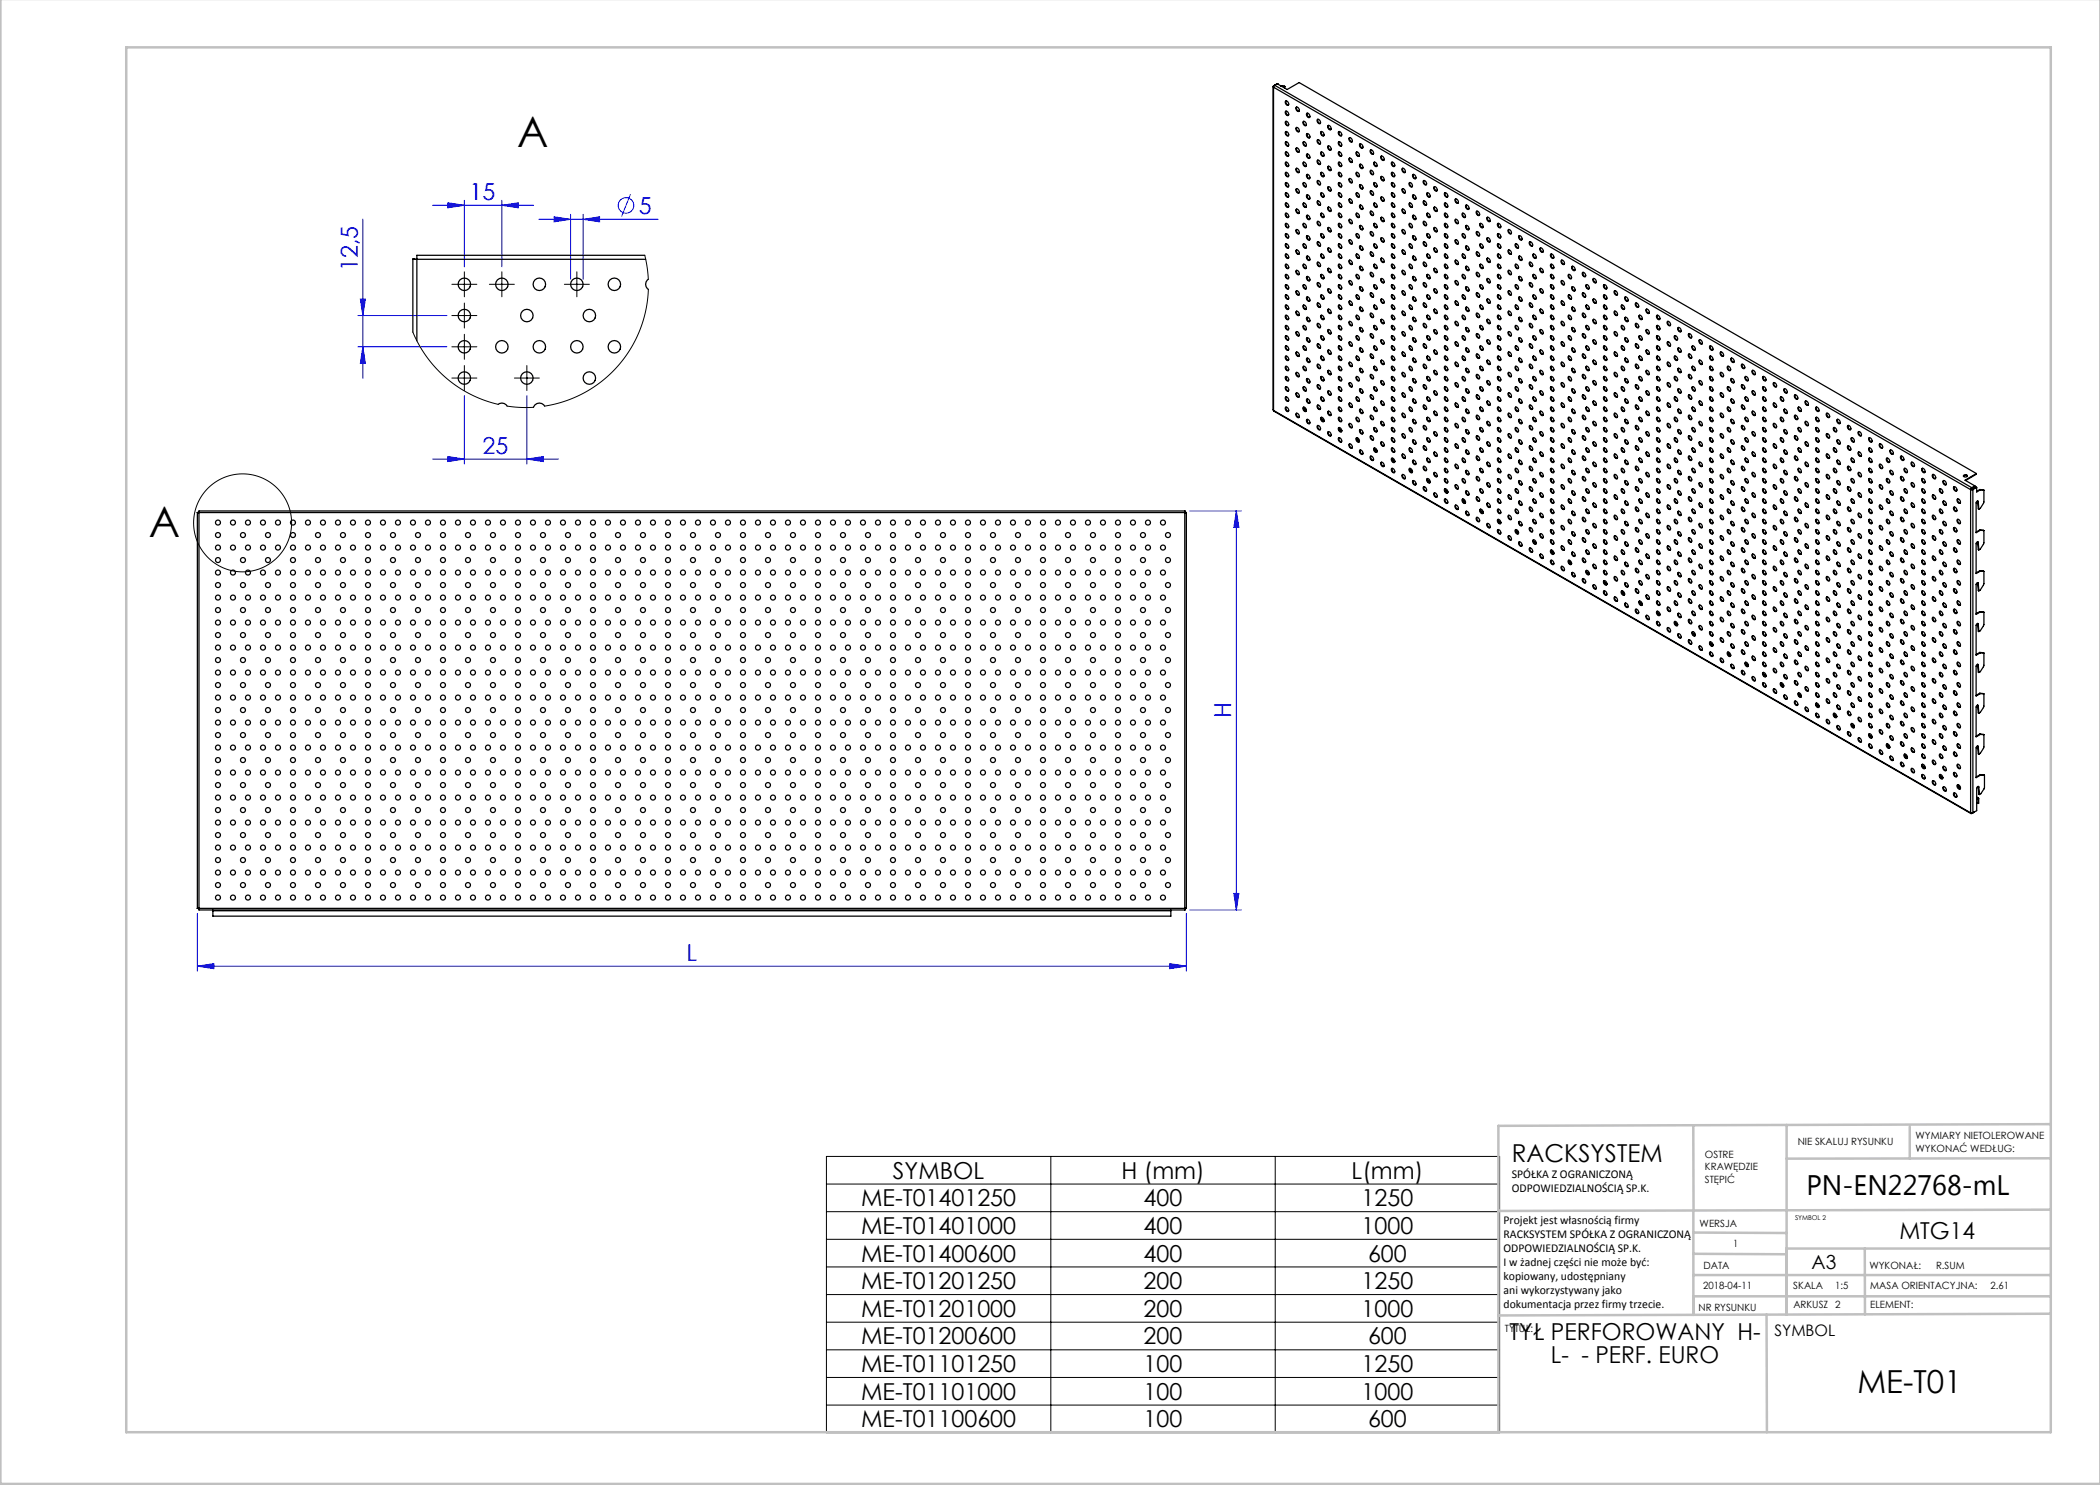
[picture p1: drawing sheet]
<svg xmlns="http://www.w3.org/2000/svg" width="420mm" height="297mm" viewBox="0 0 420 297" stroke-linecap="round" stroke-linejoin="round" font-family="sans-serif">
<defs><g id="words">
<g font-size="8.5">
<text x="103.4" y="29.4">A</text>
<text x="29.7" y="107.5">A</text>
</g>
<text font-size="6.3" x="371.5" y="278.5">ME-T01</text>
<text font-size="5.6" x="361.3" y="239.1">PN-EN22768-mL</text>
<text font-size="4.9" x="302.4" y="232.4">RACKSYSTEM</text>
<g font-size="4.7" fill="#00f">
<text x="93.9" y="40">15</text>
<text x="127.8" y="42.8">5</text>
<text x="71.6" y="54.2" transform="rotate(-90 71.6 54.2)">12,5</text>
<text x="96.5" y="90.8">25</text>
<text x="246.3" y="143.7" transform="rotate(-90 246.3 143.7)">H</text>
<text x="137.3" y="192.2">L</text>
</g>
<g font-size="4.7">
<text x="178.6" y="235.7">SYMBOL</text>
<text x="224.3" y="235.7">H (mm)</text>
<text x="270.3" y="235.7">L(mm)</text>
<text x="172.2" y="241.3">ME-T01401250</text>
<text x="228.7" y="241.3">400</text>
<text x="272.3" y="241.3">1250</text>
<text x="172.2" y="246.8">ME-T01401000</text>
<text x="228.7" y="246.8">400</text>
<text x="272.3" y="246.8">1000</text>
<text x="379.9" y="247.8">MTG14</text>
<text x="172.2" y="252.3">ME-T01400600</text>
<text x="172.2" y="257.8">ME-T01201250</text>
<text x="228.7" y="252.3">400</text>
<text x="228.7" y="257.8">200</text>
<text x="272.3" y="257.8">1250</text>
<text x="273.6" y="252.3">600</text>
<text x="172.2" y="263.4">ME-T01201000</text>
<text x="228.7" y="263.4">200</text>
<text x="272.3" y="263.4">1000</text>
<text x="172.2" y="268.9">ME-T01200600</text>
<text x="228.7" y="268.9">200</text>
<text x="273.6" y="268.9">600</text>
<text x="301.9" y="268.1">TYŁ PERFOROWANY H-</text>
<text x="172.2" y="274.4">ME-T01101250</text>
<text x="228.7" y="274.4">100</text>
<text x="272.3" y="274.4">1250</text>
<text x="310.2" y="272.6">L- - PERF. EURO</text>
<text x="172.2" y="279.9">ME-T01101000</text>
<text x="228.7" y="279.9">100</text>
<text x="272.3" y="279.9">1000</text>
<text x="172.2" y="285.5">ME-T01100600</text>
<text x="228.7" y="285.5">100</text>
<text x="273.6" y="285.5">600</text>
</g>
<text font-size="3.9" x="362.3" y="253.8">A3</text>
<text font-size="3.2" x="354.9" y="267.2">SYMBOL</text>
<g font-size="2.4">
<text x="302.4" y="235.6">SPÓŁKA Z OGRANICZONĄ</text>
<text x="302.4" y="238.4">ODPOWIEDZIALNOŚCIĄ SP.K.</text>
<text x="300.7" y="244.7">Projekt jest własnością firmy</text>
<text x="300.7" y="247.5">RACKSYSTEM SPÓŁKA Z OGRANICZONĄ</text>
<text x="300.7" y="250.3">ODPOWIEDZIALNOŚCIĄ SP.K.</text>
<text x="300.7" y="253.1">I w żadnej części nie może być:</text>
<text x="300.7" y="256">kopiowany, udostępniany</text>
<text x="300.7" y="258.8">ani wykorzystywany jako</text>
<text x="300.7" y="261.6">dokumentacja przez firmy trzecie.</text>
</g>
<g font-size="2">
<text x="383.1" y="227.9">WYMIARY NIETOLEROWANE</text>
<text x="341" y="231.6">OSTRE</text>
<text x="359.5" y="228.9">NIE SKALUJ RYSUNKU</text>
<text x="383.1" y="230.4">WYKONAĆ WEDŁUG:</text>
<text x="341" y="234.1">KRAWĘDZIE</text>
<text x="341" y="236.6">STĘPIĆ</text>
<text x="339.9" y="245.4">WERSJA</text>
<text x="346.6" y="249.5">1</text>
<text x="340.6" y="257.7">2018-04-11</text>
<text x="340.7" y="253.8">DATA</text>
<text x="358.7" y="257.7">SKALA</text>
<text x="367" y="257.7">1:5</text>
<text x="373.9" y="253.8">WYKONAŁ:</text>
<text x="374.1" y="257.7">MASA ORIENTACYJNA:</text>
<text x="387.2" y="253.8">R.SUM</text>
<text x="398.1" y="257.7">2.61</text>
<text x="339.7" y="262.3">NR RYSUNKU</text>
<text x="358.7" y="261.7">ARKUSZ 2</text>
<text x="374.1" y="261.7">ELEMENT:</text>
<text x="301" y="266.4">TYTUŁ:</text>
</g>
<text font-size="1.3" x="359" y="244">SYMBOL 2</text>
</g></defs>
<g fill="none" stroke="#00f" stroke-width=".2">
<path d="M126.1 38.9l-1.8 4.4M72.1 59.8h1l-.5 3.3zM72.6 43.8v31.9M86.5 41.1h20.2M89.6 40.6l3.3 .5-3.3 .5zM92.9 40.1v13.3M100.4 41.1l3.3-.5v1zM100.4 40.1v13.3M107.8 43.9h23.8M110.8 43.4l3.3 .5-3.3 .5zM114.1 42.9v13M116.6 43.9l3.3-.5v1z"/>
<path d="M116.6 42.9v13M71.6 63.1h17.8M71.6 69.4h17.8M72.6 69.4l.5 3.3h-1zM92.9 79.1v13.7M105.4 79.1v13.7M86.5 91.8h25.2M89.6 91.3l3.3 .5-3.3 .5zM105.4 91.8l3.3-.5v1zM238 102.2h10.3M247.3 102.2l.5 3.3h-1zM247.3 102.2v79.8"/>
<path d="M246.8 178.7h1l-.5 3.3zM39.5 193.2l3.3-.5v1zM39.5 182.7v11.5M39.5 193.2h197.8M234 192.7l3.3 .5-3.3 .5zM237.3 182.7v11.5M238 182h10.3"/>
<circle cx="125.2" cy="41.1" r="1.56"/>
</g>
<g fill="none" stroke="#000" stroke-width=".2">
<path d="M91.6 56.9h2.5M92.9 55.6v2.5M99.1 56.9h2.5M100.4 55.6v2.5M114.1 56.9h2.5M115.4 55.6v2.5M91.6 69.4h2.5M91.6 63.1h2.5M91.6 75.6h2.5M92.9 61.9v2.5M92.9 68.1v2.5M92.9 74.4v2.5"/>
<path d="M104.1 75.6h2.5M105.4 74.4v2.5M165.3 231.3h134.6v55.2h-134.6zM165.3 236.8h134.6M210.2 231.3v55.2M255 231.3v55.2M165.3 242.3h134.6M165.3 247.9h134.6M165.3 253.4h134.6M165.3 258.9h134.6M165.3 264.4h134.6M165.3 270h134.6"/>
<path d="M165.3 275.5h134.6M165.3 281h134.6"/>
<circle cx="48.5" cy="104.6" r="9.8"/>
</g>
<g fill="none" stroke="#000" stroke-width=".2" stroke-dasharray="15.2 1.3 1.3 1.3">
<path d="M91.6 56.9h-1.2M92.9 55.6v-1.2M92.9 58.1v1.3M94.1 56.9h1.3M99.1 56.9h-1.2M100.4 55.6v-1.2M100.4 58.1v1.3M101.6 56.9h1.3M114.1 56.9h-1.2M115.4 55.6v-1.2M115.4 58.1v1.3M116.6 56.9h1.3"/>
<path d="M91.6 69.4h-1.2M91.6 63.1h-1.2M91.6 75.6h-1.2M92.9 68.1v-1.2M92.9 70.6v1.3M92.9 61.9v-1.3M92.9 64.4v1.2M92.9 74.4v-1.3M92.9 76.9v1.2M94.1 69.4h1.3M94.1 63.1h1.3M94.1 75.6h1.3"/>
<path d="M104.1 75.6h-1.2M105.4 74.4v-1.3M105.4 76.9v1.2M106.6 75.6h1.3"/>
</g>
<g fill="none" stroke="#c0c0c0" stroke-width=".5">
<path d="M.1 -.1v296.9h419.9M25.2 9.5h385v276.9h-385zM338.7 225.2v16.9M357.3 225v37.9M382 225.4v6.3M410.1 224.8l-110.4 .4v61.2M410.1 231.7h-52.8M338.7 259.3h71.5M338.7 255h71.5M338.7 250.8l18.6 .1M338.7 246.5l18.6 .1M338.7 242.1v20.9"/>
<path d="M373 249.7v13.2M410.1 241.9l-110.4 .3M410.2 249.7h-52.9v13.2M353.3 262.9l.1 23.5M410.2 262.7l-110.5 .4"/>
</g>
<g fill="#00f">
<path d="M234 192.7l3.3 .5-3.3 .5zM39.5 193.2l3.3-.5v1z"/>
<path d="M89.6 40.6l3.3 .5-3.3 .5zM100.4 41.1l3.3-.5v1zM110.8 43.4l3.3 .5-3.3 .5zM116.6 43.9l3.3-.5v1zM89.6 91.3l3.3 .5-3.3 .5zM105.4 91.8l3.3-.5v1z"/>
<path d="M246.8 178.7h1l-.5 3.3zM247.3 102.2l.5 3.3h-1z"/>
<path d="M72.1 59.8h1l-.5 3.3zM72.6 69.4l.5 3.3h-1z"/>
</g>
<g fill="none" stroke="#000" stroke-width=".25">
<path d="M254.6 17.3l.1 64.8M254.7 17.2v.2M254.7 17.4l139.4 80.5M254.7 17.4v64.7M254.7 17.2h.1M254.9 17.1l-.2 .3M254.9 17.1l139.4 80.4M255.4 16.8l2 1.1 2.4-1.4 135.5 78.2M255.4 16.8l-.5 .3M255.5 16.7l.1 .1M255.5 16.7l-.8 .5M255.6 16.8h.1"/>
<path d="M256.2 17.2h.1M256.2 17.2l.8 .1M256.3 17.2h.1M256.3 17.2l.7 .1M257 17.3v.3M257.1 36.5a.51 .51 0 0 1 .6 .3 .51 .51 0 0 1-.2 .6l-.4-.3-.1-.3zM257.1 32.4a.51 .51 0 0 1 .6 .4 .51 .51 0 0 1-.2 .5l-.4-.3-.1-.3zM257.1 28.4a.51 .51 0 0 1 .6 .3 .51 .51 0 0 1-.2 .6l-.4-.4-.1-.3zM257.1 20.2a.51 .51 0 0 1 .6 .3 .51 .51 0 0 1-.2 .6l-.4-.3-.1-.4zM257.1 22.2a.51 .51 0 0 1 .6 .3 .51 .51 0 0 1-.2 .6l-.4-.3-.1-.3zM257.1 24.3a.51 .51 0 0 1 .6 .3 .51 .51 0 0 1-.2 .6l-.4-.3-.1-.4zM257.1 26.3a.51 .51 0 0 1 .6 .3 .51 .51 0 0 1-.2 .6l-.4-.3-.1-.4z"/>
<path d="M257.1 30.4a.51 .51 0 0 1 .6 .3 .51 .51 0 0 1-.2 .6l-.4-.3-.1-.4zM257.1 34.5a.51 .51 0 0 1 .6 .3 .51 .51 0 0 1-.2 .6l-.4-.3-.1-.4zM257.1 38.6a.51 .51 0 0 1 .6 .3 .51 .51 0 0 1-.2 .6l-.4-.4-.1-.3zM257.2 20.2a.64 .64 0 0 0 .5 .8M257.2 22.2a.64 .64 0 0 0 .5 .9M257.2 24.3a.64 .64 0 0 0 .5 .8M257.2 26.3a.64 .64 0 0 0 .5 .8M257.2 28.3a.64 .64 0 0 0 .5 .9M257.2 30.4a.64 .64 0 0 0 .5 .8M257.2 32.4a.64 .64 0 0 0 .5 .9M257.2 34.5a.64 .64 0 0 0 .5 .8M257.2 36.5a.64 .64 0 0 0 .5 .8"/>
<path d="M257.2 38.5a.64 .64 0 0 0 .5 .9M259.3 37.8a.51 .51 0 0 1 .5 .3 .51 .51 0 0 1-.1 .5l-.4-.3-.1-.3zM259.3 33.7a.51 .51 0 0 1 .5 .3 .51 .51 0 0 1-.1 .6l-.4-.4-.1-.3zM259.3 29.6a.51 .51 0 0 1 .5 .3 .51 .51 0 0 1-.1 .6l-.4-.3-.1-.4zM259.3 21.4a.51 .51 0 0 1 .5 .3 .51 .51 0 0 1-.1 .6l-.4-.3-.1-.3zM259.3 25.5a.51 .51 0 0 1 .5 .3 .51 .51 0 0 1-.1 .6l-.4-.3-.1-.4zM259.3 21.4a.64 .64 0 0 0 .5 .8M259.3 25.5a.64 .64 0 0 0 .5 .8M259.3 29.6a.64 .64 0 0 0 .5 .8M259.3 33.6a.64 .64 0 0 0 .5 .9M259.3 37.7a.64 .64 0 0 0 .5 .9M260.7 24.3a.51 .51 0 0 1 .5 .3 .51 .51 0 0 1-.1 .6l-.4-.3-.1-.4z"/>
<path d="M260.7 28.4a.51 .51 0 0 1 .5 .3 .51 .51 0 0 1-.1 .6l-.4-.4-.1-.3zM260.7 32.4a.51 .51 0 0 1 .5 .4 .51 .51 0 0 1-.1 .5l-.4-.3-.1-.3zM260.7 36.5a.51 .51 0 0 1 .5 .3 .51 .51 0 0 1-.1 .6l-.4-.3-.1-.3zM260.7 24.3a.64 .64 0 0 0 .5 .8M260.7 28.3a.64 .64 0 0 0 .5 .9M260.7 32.4a.64 .64 0 0 0 .5 .9M260.7 36.5a.64 .64 0 0 0 .5 .8M261.4 39a.51 .51 0 0 1 .5 .3 .51 .51 0 0 1-.1 .6l-.5-.5zM261.4 34.9a.51 .51 0 0 1 .5 .3 .51 .51 0 0 1-.1 .6l-.5-.5zM261.4 30.8a.51 .51 0 0 1 .5 .3 .51 .51 0 0 1-.1 .6l-.5-.5zM261.4 22.6a.51 .51 0 0 1 .5 .4 .51 .51 0 0 1-.1 .5l-.5-.5zM261.4 26.7a.51 .51 0 0 1 .5 .3 .51 .51 0 0 1-.1 .6l-.5-.5z"/>
<path d="M261.5 22.6a.64 .64 0 0 0 .4 .9M261.5 26.7a.64 .64 0 0 0 .4 .9M261.5 30.8a.64 .64 0 0 0 .4 .8M261.5 34.9a.64 .64 0 0 0 .4 .8M261.5 39a.64 .64 0 0 0 .4 .8M263.5 36.1a.51 .51 0 0 1 .5 .3 .51 .51 0 0 1-.1 .6l-.4-.3-.1-.4zM263.5 32a.51 .51 0 0 1 .5 .3 .51 .51 0 0 1-.1 .6l-.4-.3-.1-.3zM263.5 23.9a.51 .51 0 0 1 .5 .3 .51 .51 0 0 1-.1 .6l-.4-.4-.1-.3zM263.5 28a.51 .51 0 0 1 .5 .3 .51 .51 0 0 1-.1 .5l-.4-.3-.1-.3zM263.6 23.8a.64 .64 0 0 0 .5 .9M263.6 27.9a.64 .64 0 0 0 .5 .9M263.6 32a.64 .64 0 0 0 .5 .9"/>
<path d="M263.6 36.1a.64 .64 0 0 0 .5 .8M264.2 26.3a.51 .51 0 0 1 .5 .3 .51 .51 0 0 1-.1 .6l-.4-.3-.1-.4zM264.2 30.4a.51 .51 0 0 1 .5 .3 .51 .51 0 0 1-.1 .6l-.4-.3-.1-.4zM264.2 34.5a.51 .51 0 0 1 .5 .3 .51 .51 0 0 1-.1 .6l-.4-.3-.1-.4zM264.2 38.6a.51 .51 0 0 1 .5 .3 .51 .51 0 0 1-.1 .6l-.4-.4-.1-.3zM264.3 26.3a.64 .64 0 0 0 .5 .8M264.3 30.4a.64 .64 0 0 0 .5 .8M264.3 34.5a.64 .64 0 0 0 .5 .8M264.3 38.5a.64 .64 0 0 0 .5 .9M265.6 37.3a.51 .51 0 0 1 .5 .4 .51 .51 0 0 1-.1 .5l-.4-.3-.1-.3zM265.6 33.3a.51 .51 0 0 1 .5 .3 .51 .51 0 0 1-.1 .5l-.4-.3-.1-.3zM265.6 25.1a.51 .51 0 0 1 .5 .3 .51 .51 0 0 1-.1 .6l-.4-.5z"/>
<path d="M265.6 29.2a.51 .51 0 0 1 .5 .3 .51 .51 0 0 1-.1 .6l-.4-.5zM265.7 25.1a.64 .64 0 0 0 .5 .8M265.7 29.2a.64 .64 0 0 0 .5 .8M265.7 33.2a.64 .64 0 0 0 .5 .9M265.7 37.3a.64 .64 0 0 0 .5 .9M267.8 38.6a.51 .51 0 0 1 .5 .3 .51 .51 0 0 1-.2 .6l-.3-.4-.2-.3zM267.8 34.5a.51 .51 0 0 1 .5 .3 .51 .51 0 0 1-.2 .6l-.3-.3-.2-.4zM267.8 28.4a.51 .51 0 0 1 .5 .3 .51 .51 0 0 1-.2 .5l-.3-.3-.2-.3zM267.8 26.3a.51 .51 0 0 1 .5 .3 .51 .51 0 0 1-.2 .6l-.3-.3-.2-.4zM267.8 30.4a.51 .51 0 0 1 .5 .3 .51 .51 0 0 1-.2 .6l-.3-.3-.2-.4zM267.8 32.4a.51 .51 0 0 1 .5 .4 .51 .51 0 0 1-.2 .5l-.3-.3-.2-.3zM267.8 36.5a.51 .51 0 0 1 .5 .3 .51 .51 0 0 1-.2 .6l-.4-.5z"/>
<path d="M267.8 26.3a.64 .64 0 0 0 .5 .8M267.8 28.3a.64 .64 0 0 0 .5 .9M267.8 30.4a.64 .64 0 0 0 .5 .8M267.8 32.4a.64 .64 0 0 0 .5 .9M267.8 34.5a.64 .64 0 0 0 .5 .8M267.8 36.5a.64 .64 0 0 0 .5 .8M267.8 38.5a.64 .64 0 0 0 .5 .9M269.9 39.8a.51 .51 0 0 1 .5 .3 .51 .51 0 0 1-.1 .6l-.4-.3-.1-.4zM269.9 35.7a.51 .51 0 0 1 .5 .3 .51 .51 0 0 1-.1 .6l-.4-.3-.1-.4zM269.9 27.5a.51 .51 0 0 1 .5 .4 .51 .51 0 0 1-.1 .5l-.4-.3-.1-.3zM269.9 31.6a.51 .51 0 0 1 .5 .3 .51 .51 0 0 1-.1 .6l-.4-.3-.1-.3zM269.9 27.5a.64 .64 0 0 0 .5 .9"/>
<path d="M269.9 31.6a.64 .64 0 0 0 .5 .8M269.9 35.7a.64 .64 0 0 0 .5 .8M269.9 39.8a.64 .64 0 0 0 .5 .8M271.3 30.4a.51 .51 0 0 1 .5 .3 .51 .51 0 0 1-.1 .6l-.4-.3-.1-.4zM271.3 34.5a.51 .51 0 0 1 .5 .3 .51 .51 0 0 1-.1 .6l-.4-.3-.1-.4zM271.3 38.6a.51 .51 0 0 1 .5 .3 .51 .51 0 0 1-.1 .6l-.4-.4-.1-.3zM271.4 30.4a.64 .64 0 0 0 .4 .8M271.4 34.5a.64 .64 0 0 0 .4 .8M271.4 38.5a.64 .64 0 0 0 .4 .9M272 36.9a.51 .51 0 0 1 .5 .3 .51 .51 0 0 1-.1 .6l-.5-.5zM272 28.8a.51 .51 0 0 1 .5 .3 .51 .51 0 0 1-.1 .6l-.5-.5zM272 32.9a.51 .51 0 0 1 .5 .3 .51 .51 0 0 1-.1 .5l-.5-.4z"/>
<path d="M272.1 28.7a.64 .64 0 0 0 .4 .9M272.1 32.8a.64 .64 0 0 0 .4 .9M272.1 36.9a.64 .64 0 0 0 .4 .9M274.1 38.2a.51 .51 0 0 1 .5 .3 .51 .51 0 0 1-.1 .5l-.5-.4zM274.1 30a.51 .51 0 0 1 .5 .3 .51 .51 0 0 1-.1 .6l-.5-.5zM274.1 34.1a.51 .51 0 0 1 .5 .3 .51 .51 0 0 1-.1 .6l-.5-.5zM274.2 30a.64 .64 0 0 0 .5 .8M274.2 34.1a.64 .64 0 0 0 .5 .8M274.2 38.1a.64 .64 0 0 0 .5 .9M274.8 32.4a.51 .51 0 0 1 .5 .4 .51 .51 0 0 1-.1 .5l-.5-.5zM274.8 36.5a.51 .51 0 0 1 .5 .3 .51 .51 0 0 1-.1 .6l-.5-.5zM274.9 32.4a.64 .64 0 0 0 .5 .9"/>
<path d="M274.9 36.5a.64 .64 0 0 0 .5 .8M276.2 39.4a.51 .51 0 0 1 .5 .3 .51 .51 0 0 1-.1 .6l-.4-.3-.1-.4zM276.2 31.2a.51 .51 0 0 1 .5 .3 .51 .51 0 0 1-.1 .6l-.4-.3-.1-.4zM276.2 35.3a.51 .51 0 0 1 .5 .3 .51 .51 0 0 1-.1 .6l-.4-.3-.1-.4zM276.3 31.2a.64 .64 0 0 0 .5 .8M276.3 35.3a.64 .64 0 0 0 .5 .8M276.3 39.4a.64 .64 0 0 0 .5 .8M278.4 34.5a.51 .51 0 0 1 .5 .3 .51 .51 0 0 1-.2 .6l-.3-.3-.1-.4zM278.4 32.4a.51 .51 0 0 1 .5 .3 .51 .51 0 0 1-.2 .6l-.4-.5zM278.4 36.5a.51 .51 0 0 1 .5 .3 .51 .51 0 0 1-.2 .6l-.3-.3-.1-.3zM278.4 38.6a.51 .51 0 0 1 .5 .3 .51 .51 0 0 1-.2 .6l-.3-.4-.1-.3zM278.4 32.4a.64 .64 0 0 0 .5 .9"/>
<path d="M278.4 34.5a.64 .64 0 0 0 .5 .8M278.4 36.5a.64 .64 0 0 0 .5 .8M278.4 38.5a.64 .64 0 0 0 .5 .9M280.5 33.7a.51 .51 0 0 1 .5 .3 .51 .51 0 0 1-.1 .6l-.4-.4-.1-.3zM280.5 37.7a.51 .51 0 0 1 .5 .4 .51 .51 0 0 1-.1 .5l-.4-.3-.1-.3zM280.5 33.6a.64 .64 0 0 0 .5 .9M280.5 37.7a.64 .64 0 0 0 .5 .9M281.9 36.5a.51 .51 0 0 1 .5 .3 .51 .51 0 0 1-.1 .6l-.4-.3-.1-.3zM282 36.5a.64 .64 0 0 0 .4 .8M282.6 34.9a.51 .51 0 0 1 .5 .3 .51 .51 0 0 1-.1 .6l-.4-.3-.1-.4zM282.6 39a.51 .51 0 0 1 .5 .3 .51 .51 0 0 1-.1 .6l-.4-.3-.1-.4zM282.7 34.9a.64 .64 0 0 0 .5 .8"/>
<path d="M282.7 39a.64 .64 0 0 0 .5 .8M284.7 36.1a.51 .51 0 0 1 .5 .3 .51 .51 0 0 1-.1 .6l-.5-.5zM284.8 36.1a.64 .64 0 0 0 .5 .8M285.4 38.6a.51 .51 0 0 1 .5 .3 .51 .51 0 0 1-.1 .6l-.4-.4-.1-.3zM285.5 38.5a.64 .64 0 0 0 .5 .9M286.8 37.3a.51 .51 0 0 1 .6 .3 .51 .51 0 0 1-.2 .6l-.4-.3-.1-.3zM286.9 37.3a.64 .64 0 0 0 .5 .9M289 38.6a.51 .51 0 0 1 .5 .3 .51 .51 0 0 1-.1 .6l-.4-.4-.1-.3zM289 38.5a.64 .64 0 0 0 .5 .9M291.1 39.8a.51 .51 0 0 1 .5 .3 .51 .51 0 0 1-.1 .6l-.4-.3-.1-.4zM291.1 39.8a.64 .64 0 0 0 .5 .8M82.6 51.9h.8"/>
<path d="M82.6 51.8h.4M82.6 51.8v14.6M83 51.8v.1M83.4 51.9h45.7M83.4 51.9v16.3M129 51.1h-45.6v.8M129.7 55.9a1.2 1.2 0 0 0 0 2M257.1 56.9a.51 .51 0 0 1 .6 .3 .51 .51 0 0 1-.2 .6l-.4-.3-.1-.3zM257.1 52.9a.51 .51 0 0 1 .6 .3 .51 .51 0 0 1-.2 .5l-.4-.3-.1-.3zM257.1 48.8a.51 .51 0 0 1 .6 .3 .51 .51 0 0 1-.2 .6l-.4-.3-.1-.4zM257.1 44.7a.51 .51 0 0 1 .6 .3 .51 .51 0 0 1-.2 .6l-.4-.3-.1-.4zM257.1 40.6a.51 .51 0 0 1 .6 .3 .51 .51 0 0 1-.2 .6l-.4-.3-.1-.4z"/>
<path d="M257.1 42.7a.51 .51 0 0 1 .6 .3 .51 .51 0 0 1-.2 .5l-.4-.3-.1-.3zM257.1 46.7a.51 .51 0 0 1 .6 .3 .51 .51 0 0 1-.2 .6l-.4-.3-.1-.3zM257.1 50.8a.51 .51 0 0 1 .6 .3 .51 .51 0 0 1-.2 .6l-.4-.3-.1-.4zM257.1 54.9a.51 .51 0 0 1 .6 .3 .51 .51 0 0 1-.2 .6l-.4-.3-.1-.4zM257.1 59a.51 .51 0 0 1 .6 .3 .51 .51 0 0 1-.2 .6l-.4-.3-.1-.4zM257.2 40.6a.64 .64 0 0 0 .5 .8M257.2 42.6a.64 .64 0 0 0 .5 .9M257.2 44.7a.64 .64 0 0 0 .5 .8M257.2 46.7a.64 .64 0 0 0 .5 .9M257.2 48.8a.64 .64 0 0 0 .5 .8M257.2 50.8a.64 .64 0 0 0 .5 .8M257.2 52.8a.64 .64 0 0 0 .5 .9"/>
<path d="M257.2 54.9a.64 .64 0 0 0 .5 .8M257.2 56.9a.64 .64 0 0 0 .5 .9M257.2 59a.64 .64 0 0 0 .5 .8M259.3 58.2a.51 .51 0 0 1 .5 .3 .51 .51 0 0 1-.1 .6l-.4-.4-.1-.3zM259.3 54.1a.51 .51 0 0 1 .5 .3 .51 .51 0 0 1-.1 .6l-.4-.3-.1-.4zM259.3 50a.51 .51 0 0 1 .5 .3 .51 .51 0 0 1-.1 .6l-.4-.3-.1-.4zM259.3 45.9a.51 .51 0 0 1 .5 .3 .51 .51 0 0 1-.1 .6l-.4-.3-.1-.4zM259.3 41.8a.51 .51 0 0 1 .5 .3 .51 .51 0 0 1-.1 .6l-.4-.3-.1-.3zM259.3 41.8a.64 .64 0 0 0 .5 .9M259.3 45.9a.64 .64 0 0 0 .5 .8M259.3 50a.64 .64 0 0 0 .5 .8M259.3 54.1a.64 .64 0 0 0 .5 .8"/>
<path d="M259.3 58.1a.64 .64 0 0 0 .5 .9M260.7 40.6a.51 .51 0 0 1 .5 .3 .51 .51 0 0 1-.1 .6l-.4-.3-.1-.4zM260.7 44.7a.51 .51 0 0 1 .5 .3 .51 .51 0 0 1-.1 .6l-.4-.3-.1-.4zM260.7 48.8a.51 .51 0 0 1 .5 .3 .51 .51 0 0 1-.1 .6l-.4-.3-.1-.4zM260.7 52.9a.51 .51 0 0 1 .5 .3 .51 .51 0 0 1-.1 .5l-.4-.3-.1-.3zM260.7 56.9a.51 .51 0 0 1 .5 .3 .51 .51 0 0 1-.1 .6l-.4-.3-.1-.3zM260.7 40.6a.64 .64 0 0 0 .5 .8M260.7 44.7a.64 .64 0 0 0 .5 .8M260.7 48.8a.64 .64 0 0 0 .5 .8M260.7 52.8a.64 .64 0 0 0 .5 .9M260.7 56.9a.64 .64 0 0 0 .5 .9M261.4 59.4a.51 .51 0 0 1 .5 .3 .51 .51 0 0 1-.1 .6l-.5-.5z"/>
<path d="M261.4 55.3a.51 .51 0 0 1 .5 .3 .51 .51 0 0 1-.1 .6l-.5-.5zM261.4 51.2a.51 .51 0 0 1 .5 .3 .51 .51 0 0 1-.1 .6l-.5-.5zM261.4 47.1a.51 .51 0 0 1 .5 .3 .51 .51 0 0 1-.1 .6l-.5-.5zM261.4 43.1a.51 .51 0 0 1 .5 .3 .51 .51 0 0 1-.1 .5l-.5-.4zM261.5 43a.64 .64 0 0 0 .4 .9M261.5 47.1a.64 .64 0 0 0 .4 .9M261.5 51.2a.64 .64 0 0 0 .4 .8M261.5 55.3a.64 .64 0 0 0 .4 .8M261.5 59.4a.64 .64 0 0 0 .4 .8M263.5 56.5a.51 .51 0 0 1 .5 .3 .51 .51 0 0 1-.1 .6l-.4-.3-.1-.3zM263.5 52.4a.51 .51 0 0 1 .5 .4 .51 .51 0 0 1-.1 .5l-.4-.3-.1-.3zM263.5 48.4a.51 .51 0 0 1 .5 .3 .51 .51 0 0 1-.1 .6l-.4-.4-.1-.3z"/>
<path d="M263.5 44.3a.51 .51 0 0 1 .5 .3 .51 .51 0 0 1-.1 .6l-.4-.3-.1-.4zM263.5 40.2a.51 .51 0 0 1 .5 .3 .51 .51 0 0 1-.1 .6l-.4-.3-.1-.4zM263.6 40.2a.64 .64 0 0 0 .5 .8M263.6 44.3a.64 .64 0 0 0 .5 .8M263.6 48.3a.64 .64 0 0 0 .5 .9M263.6 52.4a.64 .64 0 0 0 .5 .9M263.6 56.5a.64 .64 0 0 0 .5 .9M264.2 42.7a.51 .51 0 0 1 .5 .3 .51 .51 0 0 1-.1 .5l-.4-.3-.1-.3zM264.2 46.7a.51 .51 0 0 1 .5 .3 .51 .51 0 0 1-.1 .6l-.4-.3-.1-.3zM264.2 50.8a.51 .51 0 0 1 .5 .3 .51 .51 0 0 1-.1 .6l-.4-.3-.1-.4zM264.2 54.9a.51 .51 0 0 1 .5 .3 .51 .51 0 0 1-.1 .6l-.4-.3-.1-.4zM264.2 59a.51 .51 0 0 1 .5 .3 .51 .51 0 0 1-.1 .6l-.4-.3-.1-.4z"/>
<path d="M264.3 42.6a.64 .64 0 0 0 .5 .9M264.3 46.7a.64 .64 0 0 0 .5 .9M264.3 50.8a.64 .64 0 0 0 .5 .8M264.3 54.9a.64 .64 0 0 0 .5 .8M264.3 59a.64 .64 0 0 0 .5 .8M265.6 57.8a.51 .51 0 0 1 .5 .3 .51 .51 0 0 1-.1 .5l-.4-.3-.1-.3zM265.6 53.7a.51 .51 0 0 1 .5 .3 .51 .51 0 0 1-.1 .6l-.4-.3-.1-.4zM265.6 49.6a.51 .51 0 0 1 .5 .3 .51 .51 0 0 1-.1 .6l-.4-.3-.1-.4zM265.6 45.5a.51 .51 0 0 1 .5 .3 .51 .51 0 0 1-.1 .6l-.4-.3-.1-.4zM265.6 41.4a.51 .51 0 0 1 .5 .3 .51 .51 0 0 1-.1 .6l-.4-.3-.1-.3zM265.7 41.4a.64 .64 0 0 0 .5 .8M265.7 45.5a.64 .64 0 0 0 .5 .8"/>
<path d="M265.7 49.6a.64 .64 0 0 0 .5 .8M265.7 53.7a.64 .64 0 0 0 .5 .8M265.7 57.7a.64 .64 0 0 0 .5 .9M267.8 59a.51 .51 0 0 1 .5 .3 .51 .51 0 0 1-.2 .6l-.3-.3-.2-.4zM267.8 54.9a.51 .51 0 0 1 .5 .3 .51 .51 0 0 1-.2 .6l-.3-.3-.2-.4zM267.8 50.8a.51 .51 0 0 1 .5 .3 .51 .51 0 0 1-.2 .6l-.3-.3-.2-.4zM267.8 46.7a.51 .51 0 0 1 .5 .3 .51 .51 0 0 1-.2 .6l-.3-.3-.2-.3zM267.8 42.7a.51 .51 0 0 1 .5 .3 .51 .51 0 0 1-.2 .5l-.3-.3-.2-.3zM267.8 40.6a.51 .51 0 0 1 .5 .3 .51 .51 0 0 1-.2 .6l-.3-.3-.2-.4zM267.8 44.7a.51 .51 0 0 1 .5 .3 .51 .51 0 0 1-.2 .6l-.3-.3-.2-.4zM267.8 48.8a.51 .51 0 0 1 .5 .3 .51 .51 0 0 1-.2 .6l-.4-.5zM267.8 52.9a.51 .51 0 0 1 .5 .3 .51 .51 0 0 1-.2 .5l-.4-.4z"/>
<path d="M267.8 56.9a.51 .51 0 0 1 .5 .3 .51 .51 0 0 1-.2 .6l-.4-.5zM267.8 40.6a.64 .64 0 0 0 .5 .8M267.8 42.6a.64 .64 0 0 0 .5 .9M267.8 44.7a.64 .64 0 0 0 .5 .8M267.8 46.7a.64 .64 0 0 0 .5 .9M267.8 48.8a.64 .64 0 0 0 .5 .8M267.8 50.8a.64 .64 0 0 0 .5 .8M267.8 52.8a.64 .64 0 0 0 .5 .9M267.8 54.9a.64 .64 0 0 0 .5 .8M267.8 56.9a.64 .64 0 0 0 .5 .9M267.8 59a.64 .64 0 0 0 .5 .8M269.9 56.1a.51 .51 0 0 1 .5 .3 .51 .51 0 0 1-.1 .6l-.4-.3-.1-.3z"/>
<path d="M269.9 52a.51 .51 0 0 1 .5 .3 .51 .51 0 0 1-.1 .6l-.4-.3-.1-.3zM269.9 48a.51 .51 0 0 1 .5 .3 .51 .51 0 0 1-.1 .5l-.4-.3-.1-.3zM269.9 43.9a.51 .51 0 0 1 .5 .3 .51 .51 0 0 1-.1 .6l-.4-.3-.1-.4zM269.9 43.9a.64 .64 0 0 0 .5 .8M269.9 47.9a.64 .64 0 0 0 .5 .9M269.9 52a.64 .64 0 0 0 .5 .9M269.9 56.1a.64 .64 0 0 0 .5 .8M271.3 42.6a.51 .51 0 0 1 .5 .4 .51 .51 0 0 1-.1 .5l-.4-.3-.1-.3zM271.3 46.7a.51 .51 0 0 1 .5 .3 .51 .51 0 0 1-.1 .6l-.4-.3-.1-.3zM271.3 50.8a.51 .51 0 0 1 .5 .3 .51 .51 0 0 1-.1 .6l-.4-.3-.1-.4zM271.3 54.9a.51 .51 0 0 1 .5 .3 .51 .51 0 0 1-.1 .6l-.4-.3-.1-.4zM271.3 59a.51 .51 0 0 1 .5 .3 .51 .51 0 0 1-.1 .6l-.4-.3-.1-.4z"/>
<path d="M271.4 42.6a.64 .64 0 0 0 .4 .9M271.4 46.7a.64 .64 0 0 0 .4 .9M271.4 50.8a.64 .64 0 0 0 .4 .8M271.4 54.9a.64 .64 0 0 0 .4 .8M271.4 59a.64 .64 0 0 0 .4 .8M272 57.3a.51 .51 0 0 1 .5 .4 .51 .51 0 0 1-.1 .5l-.5-.5zM272 53.3a.51 .51 0 0 1 .5 .3 .51 .51 0 0 1-.1 .6l-.5-.5zM272 49.2a.51 .51 0 0 1 .5 .3 .51 .51 0 0 1-.1 .6l-.5-.5zM272 45.1a.51 .51 0 0 1 .5 .3 .51 .51 0 0 1-.1 .6l-.5-.5zM272 41a.51 .51 0 0 1 .5 .3 .51 .51 0 0 1-.1 .6l-.5-.5zM272.1 41a.64 .64 0 0 0 .4 .8M272.1 45.1a.64 .64 0 0 0 .4 .8"/>
<path d="M272.1 49.2a.64 .64 0 0 0 .4 .8M272.1 53.2a.64 .64 0 0 0 .4 .9M272.1 57.3a.64 .64 0 0 0 .4 .9M274.1 58.6a.51 .51 0 0 1 .5 .3 .51 .51 0 0 1-.1 .6l-.5-.5zM274.1 54.5a.51 .51 0 0 1 .5 .3 .51 .51 0 0 1-.1 .6l-.5-.5zM274.1 50.4a.51 .51 0 0 1 .5 .3 .51 .51 0 0 1-.1 .6l-.5-.5zM274.1 46.3a.51 .51 0 0 1 .5 .3 .51 .51 0 0 1-.1 .6l-.5-.5zM274.1 42.2a.51 .51 0 0 1 .5 .3 .51 .51 0 0 1-.1 .6l-.5-.5zM274.2 42.2a.64 .64 0 0 0 .5 .9M274.2 46.3a.64 .64 0 0 0 .5 .8M274.2 50.4a.64 .64 0 0 0 .5 .8M274.2 54.5a.64 .64 0 0 0 .5 .8"/>
<path d="M274.2 58.6a.64 .64 0 0 0 .5 .8M274.8 40.6a.51 .51 0 0 1 .5 .3 .51 .51 0 0 1-.1 .6l-.5-.5zM274.8 44.7a.51 .51 0 0 1 .5 .3 .51 .51 0 0 1-.1 .6l-.5-.5zM274.8 48.8a.51 .51 0 0 1 .5 .3 .51 .51 0 0 1-.1 .6l-.4-.3-.1-.4zM274.8 52.9a.51 .51 0 0 1 .5 .3 .51 .51 0 0 1-.1 .5l-.4-.3-.1-.3zM274.8 56.9a.51 .51 0 0 1 .5 .3 .51 .51 0 0 1-.1 .6l-.4-.3-.1-.3zM274.9 40.6a.64 .64 0 0 0 .5 .8M274.9 44.7a.64 .64 0 0 0 .5 .8M274.9 48.8a.64 .64 0 0 0 .5 .8M274.9 52.8a.64 .64 0 0 0 .5 .9M274.9 56.9a.64 .64 0 0 0 .5 .9M276.2 59.8a.51 .51 0 0 1 .5 .3 .51 .51 0 0 1-.1 .6l-.4-.3-.1-.4z"/>
<path d="M276.2 55.7a.51 .51 0 0 1 .5 .3 .51 .51 0 0 1-.1 .6l-.4-.3-.1-.4zM276.2 51.6a.51 .51 0 0 1 .5 .3 .51 .51 0 0 1-.1 .6l-.4-.3-.1-.3zM276.2 47.5a.51 .51 0 0 1 .5 .4 .51 .51 0 0 1-.1 .5l-.4-.3-.1-.3zM276.2 43.5a.51 .51 0 0 1 .5 .3 .51 .51 0 0 1-.1 .6l-.4-.4-.1-.3zM276.3 43.4a.64 .64 0 0 0 .5 .9M276.3 47.5a.64 .64 0 0 0 .5 .9M276.3 51.6a.64 .64 0 0 0 .5 .9M276.3 55.7a.64 .64 0 0 0 .5 .8M276.3 59.8a.64 .64 0 0 0 .5 .8M278.4 56.9a.51 .51 0 0 1 .5 .3 .51 .51 0 0 1-.2 .6l-.3-.3-.1-.3zM278.4 52.9a.51 .51 0 0 1 .5 .3 .51 .51 0 0 1-.2 .5l-.3-.3-.1-.3zM278.4 48.8a.51 .51 0 0 1 .5 .3 .51 .51 0 0 1-.2 .6l-.3-.3-.1-.4z"/>
<path d="M278.4 44.7a.51 .51 0 0 1 .5 .3 .51 .51 0 0 1-.2 .6l-.3-.3-.1-.4zM278.4 40.6a.51 .51 0 0 1 .5 .3 .51 .51 0 0 1-.2 .6l-.3-.3-.1-.4zM278.4 42.6a.51 .51 0 0 1 .5 .4 .51 .51 0 0 1-.2 .5l-.3-.3-.1-.3zM278.4 46.7a.51 .51 0 0 1 .5 .3 .51 .51 0 0 1-.2 .6l-.3-.3-.1-.3zM278.4 50.8a.51 .51 0 0 1 .5 .3 .51 .51 0 0 1-.2 .6l-.3-.3-.1-.4zM278.4 54.9a.51 .51 0 0 1 .5 .3 .51 .51 0 0 1-.2 .6l-.3-.3-.1-.4zM278.4 59a.51 .51 0 0 1 .5 .3 .51 .51 0 0 1-.2 .6l-.3-.3-.1-.4zM278.4 40.6a.64 .64 0 0 0 .5 .8M278.4 42.6a.64 .64 0 0 0 .5 .9M278.4 44.7a.64 .64 0 0 0 .5 .8M278.4 46.7a.64 .64 0 0 0 .5 .9M278.4 48.8a.64 .64 0 0 0 .5 .8"/>
<path d="M278.4 50.8a.64 .64 0 0 0 .5 .8M278.4 52.8a.64 .64 0 0 0 .5 .9M278.4 54.9a.64 .64 0 0 0 .5 .8M278.4 56.9a.64 .64 0 0 0 .5 .9M278.4 59a.64 .64 0 0 0 .5 .8M280.5 58.2a.51 .51 0 0 1 .5 .3 .51 .51 0 0 1-.1 .6l-.4-.4-.1-.3zM280.5 54.1a.51 .51 0 0 1 .5 .3 .51 .51 0 0 1-.1 .6l-.4-.3-.1-.4zM280.5 50a.51 .51 0 0 1 .5 .3 .51 .51 0 0 1-.1 .6l-.4-.3-.1-.4zM280.5 45.9a.51 .51 0 0 1 .5 .3 .51 .51 0 0 1-.1 .6l-.4-.3-.1-.4zM280.5 41.8a.51 .51 0 0 1 .5 .3 .51 .51 0 0 1-.1 .6l-.4-.3-.1-.3zM280.5 41.8a.64 .64 0 0 0 .5 .9M280.5 45.9a.64 .64 0 0 0 .5 .8"/>
<path d="M280.5 50a.64 .64 0 0 0 .5 .8M280.5 54.1a.64 .64 0 0 0 .5 .8M280.5 58.1a.64 .64 0 0 0 .5 .9M281.9 40.6a.51 .51 0 0 1 .5 .3 .51 .51 0 0 1-.1 .6l-.4-.3-.1-.4zM281.9 44.7a.51 .51 0 0 1 .5 .3 .51 .51 0 0 1-.1 .6l-.4-.3-.1-.4zM281.9 48.8a.51 .51 0 0 1 .5 .3 .51 .51 0 0 1-.1 .6l-.4-.3-.1-.4zM281.9 52.9a.51 .51 0 0 1 .5 .3 .51 .51 0 0 1-.1 .5l-.4-.3-.1-.3zM281.9 56.9a.51 .51 0 0 1 .5 .3 .51 .51 0 0 1-.1 .6l-.4-.3-.1-.3zM282 40.6a.64 .64 0 0 0 .4 .8M282 44.7a.64 .64 0 0 0 .4 .8M282 48.8a.64 .64 0 0 0 .4 .8M282 52.8a.64 .64 0 0 0 .4 .9"/>
<path d="M282 56.9a.64 .64 0 0 0 .4 .9M282.6 59.4a.51 .51 0 0 1 .5 .3 .51 .51 0 0 1-.1 .6l-.4-.3-.1-.4zM282.6 55.3a.51 .51 0 0 1 .5 .3 .51 .51 0 0 1-.1 .6l-.4-.3-.1-.4zM282.6 51.2a.51 .51 0 0 1 .5 .3 .51 .51 0 0 1-.1 .6l-.4-.3-.1-.3zM282.6 47.1a.51 .51 0 0 1 .5 .3 .51 .51 0 0 1-.1 .6l-.4-.3-.1-.3zM282.6 43.1a.51 .51 0 0 1 .5 .3 .51 .51 0 0 1-.1 .5l-.4-.3-.1-.3zM282.7 43a.64 .64 0 0 0 .5 .9M282.7 47.1a.64 .64 0 0 0 .5 .9M282.7 51.2a.64 .64 0 0 0 .5 .8M282.7 55.3a.64 .64 0 0 0 .5 .8M282.7 59.4a.64 .64 0 0 0 .5 .8M284.7 56.5a.51 .51 0 0 1 .5 .3 .51 .51 0 0 1-.1 .6l-.5-.5z"/>
<path d="M284.7 52.4a.51 .51 0 0 1 .5 .4 .51 .51 0 0 1-.1 .5l-.5-.5zM284.7 48.4a.51 .51 0 0 1 .5 .3 .51 .51 0 0 1-.1 .6l-.5-.5zM284.7 44.3a.51 .51 0 0 1 .5 .3 .51 .51 0 0 1-.1 .6l-.5-.5zM284.7 40.2a.51 .51 0 0 1 .5 .3 .51 .51 0 0 1-.1 .6l-.5-.5zM284.8 40.2a.64 .64 0 0 0 .5 .8M284.8 44.3a.64 .64 0 0 0 .5 .8M284.8 48.3a.64 .64 0 0 0 .5 .9M284.8 52.4a.64 .64 0 0 0 .5 .9M284.8 56.5a.64 .64 0 0 0 .5 .9M285.4 42.6a.51 .51 0 0 1 .5 .4 .51 .51 0 0 1-.1 .5l-.4-.3-.1-.3zM285.4 46.7a.51 .51 0 0 1 .5 .3 .51 .51 0 0 1-.1 .6l-.4-.3-.1-.3zM285.4 50.8a.51 .51 0 0 1 .5 .3 .51 .51 0 0 1-.1 .6l-.4-.3-.1-.4z"/>
<path d="M285.4 54.9a.51 .51 0 0 1 .5 .3 .51 .51 0 0 1-.1 .6l-.4-.3-.1-.4zM285.4 59a.51 .51 0 0 1 .5 .3 .51 .51 0 0 1-.1 .6l-.4-.3-.1-.4zM285.5 42.6a.64 .64 0 0 0 .5 .9M285.5 46.7a.64 .64 0 0 0 .5 .9M285.5 50.8a.64 .64 0 0 0 .5 .8M285.5 54.9a.64 .64 0 0 0 .5 .8M285.5 59a.64 .64 0 0 0 .5 .8M286.8 57.8a.51 .51 0 0 1 .6 .3 .51 .51 0 0 1-.2 .5l-.4-.3-.1-.3zM286.8 53.7a.51 .51 0 0 1 .6 .3 .51 .51 0 0 1-.2 .6l-.4-.4-.1-.3zM286.8 49.6a.51 .51 0 0 1 .6 .3 .51 .51 0 0 1-.2 .6l-.4-.3-.1-.4zM286.8 45.5a.51 .51 0 0 1 .6 .3 .51 .51 0 0 1-.2 .6l-.4-.3-.1-.4zM286.8 41.4a.51 .51 0 0 1 .6 .3 .51 .51 0 0 1-.2 .6l-.4-.3-.1-.3z"/>
<path d="M286.9 41.4a.64 .64 0 0 0 .5 .8M286.9 45.5a.64 .64 0 0 0 .5 .8M286.9 49.6a.64 .64 0 0 0 .5 .8M286.9 53.7a.64 .64 0 0 0 .5 .8M286.9 57.7a.64 .64 0 0 0 .5 .9M289 59a.51 .51 0 0 1 .5 .3 .51 .51 0 0 1-.1 .6l-.4-.3-.1-.4zM289 54.9a.51 .51 0 0 1 .5 .3 .51 .51 0 0 1-.1 .6l-.4-.3-.1-.4zM289 50.8a.51 .51 0 0 1 .5 .3 .51 .51 0 0 1-.1 .6l-.4-.3-.1-.4zM289 46.7a.51 .51 0 0 1 .5 .3 .51 .51 0 0 1-.1 .6l-.4-.3-.1-.3zM289 40.6a.51 .51 0 0 1 .5 .3 .51 .51 0 0 1-.1 .6l-.4-.3-.1-.4zM289 42.6a.51 .51 0 0 1 .5 .4 .51 .51 0 0 1-.1 .5l-.4-.3-.1-.3zM289 44.7a.51 .51 0 0 1 .5 .3 .51 .51 0 0 1-.1 .6l-.4-.3-.1-.4z"/>
<path d="M289 48.8a.51 .51 0 0 1 .5 .3 .51 .51 0 0 1-.1 .6l-.4-.4-.1-.3zM289 52.9a.51 .51 0 0 1 .5 .3 .51 .51 0 0 1-.1 .5l-.4-.3-.1-.3zM289 56.9a.51 .51 0 0 1 .5 .3 .51 .51 0 0 1-.1 .6l-.4-.3-.1-.3zM289 40.6a.64 .64 0 0 0 .5 .8M289 42.6a.64 .64 0 0 0 .5 .9M289 44.7a.64 .64 0 0 0 .5 .8M289 46.7a.64 .64 0 0 0 .5 .9M289 48.8a.64 .64 0 0 0 .5 .8M289 50.8a.64 .64 0 0 0 .5 .8M289 52.8a.64 .64 0 0 0 .5 .9M289 54.9a.64 .64 0 0 0 .5 .8M289 56.9a.64 .64 0 0 0 .5 .9"/>
<path d="M289 59a.64 .64 0 0 0 .5 .8M291.1 56.1a.51 .51 0 0 1 .5 .3 .51 .51 0 0 1-.1 .6l-.4-.3-.1-.3zM291.1 52a.51 .51 0 0 1 .5 .3 .51 .51 0 0 1-.1 .6l-.4-.3-.1-.3zM291.1 48a.51 .51 0 0 1 .5 .3 .51 .51 0 0 1-.1 .5l-.4-.3-.1-.3zM291.1 43.9a.51 .51 0 0 1 .5 .3 .51 .51 0 0 1-.1 .6l-.4-.3-.1-.4zM291.1 43.9a.64 .64 0 0 0 .5 .8M291.1 47.9a.64 .64 0 0 0 .5 .9M291.1 52a.64 .64 0 0 0 .5 .9M291.1 56.1a.64 .64 0 0 0 .5 .8M292.5 42.6a.51 .51 0 0 1 .5 .4 .51 .51 0 0 1-.1 .5l-.4-.3-.1-.3zM292.5 46.7a.51 .51 0 0 1 .5 .3 .51 .51 0 0 1-.1 .6l-.4-.3-.1-.3zM292.5 50.8a.51 .51 0 0 1 .5 .3 .51 .51 0 0 1-.1 .6l-.4-.3-.1-.4z"/>
<path d="M292.5 54.9a.51 .51 0 0 1 .5 .3 .51 .51 0 0 1-.1 .6l-.4-.3-.1-.4zM292.5 59a.51 .51 0 0 1 .5 .3 .51 .51 0 0 1-.1 .6l-.4-.3-.1-.4zM292.6 42.6a.64 .64 0 0 0 .5 .9M292.6 46.7a.64 .64 0 0 0 .5 .9M292.6 50.8a.64 .64 0 0 0 .5 .8M292.6 54.9a.64 .64 0 0 0 .5 .8M292.6 59a.64 .64 0 0 0 .5 .8M293.2 57.3a.51 .51 0 0 1 .5 .4 .51 .51 0 0 1-.1 .5l-.4-.3-.1-.3zM293.2 53.3a.51 .51 0 0 1 .5 .3 .51 .51 0 0 1-.1 .6l-.4-.4-.1-.3zM293.2 49.2a.51 .51 0 0 1 .5 .3 .51 .51 0 0 1-.1 .6l-.4-.3-.1-.4zM293.2 41a.51 .51 0 0 1 .5 .3 .51 .51 0 0 1-.1 .6l-.4-.3-.1-.4zM293.2 45.1a.51 .51 0 0 1 .5 .3 .51 .51 0 0 1-.1 .6l-.4-.3-.1-.4z"/>
<path d="M293.3 41a.64 .64 0 0 0 .5 .8M293.3 45.1a.64 .64 0 0 0 .5 .8M293.3 49.2a.64 .64 0 0 0 .5 .8M293.3 53.2a.64 .64 0 0 0 .5 .9M293.3 57.3a.64 .64 0 0 0 .5 .9M295.3 58.6a.51 .51 0 0 1 .5 .3 .51 .51 0 0 1-.1 .6l-.4-.5zM295.3 54.5a.51 .51 0 0 1 .5 .3 .51 .51 0 0 1-.1 .6l-.4-.5zM295.3 50.4a.51 .51 0 0 1 .5 .3 .51 .51 0 0 1-.1 .6l-.4-.5zM295.3 42.2a.51 .51 0 0 1 .5 .3 .51 .51 0 0 1-.1 .6l-.4-.5zM295.3 46.3a.51 .51 0 0 1 .5 .3 .51 .51 0 0 1-.1 .6l-.4-.5zM295.4 42.2a.64 .64 0 0 0 .5 .9M295.4 46.3a.64 .64 0 0 0 .5 .8"/>
<path d="M295.4 50.4a.64 .64 0 0 0 .5 .8M295.4 54.5a.64 .64 0 0 0 .5 .8M295.4 58.5a.64 .64 0 0 0 .5 .9M296 44.7a.51 .51 0 0 1 .5 .3 .51 .51 0 0 1-.1 .6l-.4-.3-.1-.4zM296 48.8a.51 .51 0 0 1 .5 .3 .51 .51 0 0 1-.1 .6l-.4-.4-.1-.3zM296 52.9a.51 .51 0 0 1 .5 .3 .51 .51 0 0 1-.1 .5l-.4-.3-.1-.3zM296 56.9a.51 .51 0 0 1 .5 .3 .51 .51 0 0 1-.1 .6l-.4-.3-.1-.3zM296.1 44.7a.64 .64 0 0 0 .5 .8M296.1 48.8a.64 .64 0 0 0 .5 .8M296.1 52.8a.64 .64 0 0 0 .5 .9M296.1 56.9a.64 .64 0 0 0 .5 .9M297.5 59.8a.51 .51 0 0 1 .5 .3 .51 .51 0 0 1-.2 .6l-.3-.3-.2-.4z"/>
<path d="M297.5 55.7a.51 .51 0 0 1 .5 .3 .51 .51 0 0 1-.2 .6l-.3-.3-.2-.4zM297.5 51.6a.51 .51 0 0 1 .5 .3 .51 .51 0 0 1-.2 .6l-.3-.3-.2-.3zM297.5 43.5a.51 .51 0 0 1 .5 .3 .51 .51 0 0 1-.2 .6l-.3-.4-.2-.3zM297.5 47.5a.51 .51 0 0 1 .5 .4 .51 .51 0 0 1-.2 .5l-.3-.3-.2-.3zM297.5 43.4a.64 .64 0 0 0 .5 .9M297.5 47.5a.64 .64 0 0 0 .5 .9M297.5 51.6a.64 .64 0 0 0 .5 .9M297.5 55.7a.64 .64 0 0 0 .5 .8M297.5 59.8a.64 .64 0 0 0 .5 .8M299.6 56.9a.51 .51 0 0 1 .5 .3 .51 .51 0 0 1-.1 .6l-.4-.3-.1-.3zM299.6 52.9a.51 .51 0 0 1 .5 .3 .51 .51 0 0 1-.1 .5l-.4-.3-.1-.3zM299.6 46.7a.51 .51 0 0 1 .5 .3 .51 .51 0 0 1-.1 .6l-.5-.5z"/>
<path d="M299.6 44.7a.51 .51 0 0 1 .5 .3 .51 .51 0 0 1-.1 .6l-.4-.3-.1-.4zM299.6 48.8a.51 .51 0 0 1 .5 .3 .51 .51 0 0 1-.1 .6l-.4-.4-.1-.3zM299.6 50.8a.51 .51 0 0 1 .5 .3 .51 .51 0 0 1-.1 .6l-.5-.5zM299.6 54.9a.51 .51 0 0 1 .5 .3 .51 .51 0 0 1-.1 .6l-.5-.5zM299.6 59a.51 .51 0 0 1 .5 .3 .51 .51 0 0 1-.1 .6l-.4-.3-.1-.4zM299.6 44.7a.64 .64 0 0 0 .5 .8M299.6 46.7a.64 .64 0 0 0 .5 .9M299.6 48.8a.64 .64 0 0 0 .5 .8M299.6 50.8a.64 .64 0 0 0 .5 .8M299.6 52.8a.64 .64 0 0 0 .5 .9M299.6 54.9a.64 .64 0 0 0 .5 .8M299.6 56.9a.64 .64 0 0 0 .5 .9"/>
<path d="M299.6 59a.64 .64 0 0 0 .5 .8M301.7 58.2a.51 .51 0 0 1 .5 .3 .51 .51 0 0 1-.1 .5l-.4-.3-.1-.3zM301.7 54.1a.51 .51 0 0 1 .5 .3 .51 .51 0 0 1-.1 .6l-.4-.3-.1-.4zM301.7 45.9a.51 .51 0 0 1 .5 .3 .51 .51 0 0 1-.1 .6l-.4-.3-.1-.4zM301.7 50a.51 .51 0 0 1 .5 .3 .51 .51 0 0 1-.1 .6l-.4-.3-.1-.4zM301.8 45.9a.64 .64 0 0 0 .4 .8M301.8 50a.64 .64 0 0 0 .4 .8M301.8 54.1a.64 .64 0 0 0 .4 .8M301.8 58.1a.64 .64 0 0 0 .4 .9M303.1 48.8a.51 .51 0 0 1 .5 .3 .51 .51 0 0 1-.1 .6l-.4-.4-.1-.3zM303.1 52.9a.51 .51 0 0 1 .5 .3 .51 .51 0 0 1-.1 .5l-.4-.3-.1-.3zM303.1 56.9a.51 .51 0 0 1 .5 .3 .51 .51 0 0 1-.1 .6l-.4-.3-.1-.3z"/>
<path d="M303.2 48.7a.64 .64 0 0 0 .5 .9M303.2 52.8a.64 .64 0 0 0 .5 .9M303.2 56.9a.64 .64 0 0 0 .5 .9M303.8 59.4a.51 .51 0 0 1 .5 .3 .51 .51 0 0 1-.1 .6l-.4-.3-.1-.4zM303.8 55.3a.51 .51 0 0 1 .5 .3 .51 .51 0 0 1-.1 .6l-.4-.3-.1-.4zM303.8 47.1a.51 .51 0 0 1 .5 .3 .51 .51 0 0 1-.1 .6l-.4-.3-.1-.3zM303.8 51.2a.51 .51 0 0 1 .5 .3 .51 .51 0 0 1-.1 .6l-.4-.3-.1-.4zM303.9 47.1a.64 .64 0 0 0 .5 .9M303.9 51.2a.64 .64 0 0 0 .5 .8M303.9 55.3a.64 .64 0 0 0 .5 .8M303.9 59.4a.64 .64 0 0 0 .5 .8M305.9 56.5a.51 .51 0 0 1 .5 .3 .51 .51 0 0 1-.1 .6l-.4-.5z"/>
<path d="M305.9 48.4a.51 .51 0 0 1 .5 .3 .51 .51 0 0 1-.1 .6l-.4-.5zM305.9 52.4a.51 .51 0 0 1 .5 .4 .51 .51 0 0 1-.1 .5l-.4-.5zM306 48.3a.64 .64 0 0 0 .5 .9M306 52.4a.64 .64 0 0 0 .5 .9M306 56.5a.64 .64 0 0 0 .5 .9M306.6 50.8a.51 .51 0 0 1 .6 .3 .51 .51 0 0 1-.2 .6l-.4-.3-.1-.4zM306.6 54.9a.51 .51 0 0 1 .6 .3 .51 .51 0 0 1-.2 .6l-.4-.3-.1-.4zM306.6 59a.51 .51 0 0 1 .6 .3 .51 .51 0 0 1-.2 .6l-.4-.3-.1-.4zM306.7 50.8a.64 .64 0 0 0 .5 .8M306.7 54.9a.64 .64 0 0 0 .5 .8M306.7 59a.64 .64 0 0 0 .5 .8M308.1 57.8a.51 .51 0 0 1 .5 .3 .51 .51 0 0 1-.2 .5l-.3-.3-.1-.3z"/>
<path d="M308.1 49.6a.51 .51 0 0 1 .5 .3 .51 .51 0 0 1-.2 .6l-.3-.3-.1-.4zM308.1 53.7a.51 .51 0 0 1 .5 .3 .51 .51 0 0 1-.2 .6l-.3-.4-.1-.3zM308.1 49.6a.64 .64 0 0 0 .5 .8M308.1 53.6a.64 .64 0 0 0 .5 .9M308.1 57.7a.64 .64 0 0 0 .5 .9M310.2 59a.51 .51 0 0 1 .5 .3 .51 .51 0 0 1-.1 .6l-.4-.3-.1-.4zM310.2 52.9a.51 .51 0 0 1 .5 .3 .51 .51 0 0 1-.1 .5l-.4-.3-.1-.3zM310.2 50.8a.51 .51 0 0 1 .5 .3 .51 .51 0 0 1-.1 .6l-.4-.3-.1-.4zM310.2 54.9a.51 .51 0 0 1 .5 .3 .51 .51 0 0 1-.1 .6l-.4-.3-.1-.4zM310.2 56.9a.51 .51 0 0 1 .5 .3 .51 .51 0 0 1-.1 .6l-.4-.3-.1-.3zM310.2 50.8a.64 .64 0 0 0 .5 .8M310.2 52.8a.64 .64 0 0 0 .5 .9"/>
<path d="M310.2 54.9a.64 .64 0 0 0 .5 .8M310.2 56.9a.64 .64 0 0 0 .5 .9M310.2 59a.64 .64 0 0 0 .5 .8M312.3 52a.51 .51 0 0 1 .5 .3 .51 .51 0 0 1-.1 .6l-.4-.3-.1-.3zM312.3 56.1a.51 .51 0 0 1 .5 .3 .51 .51 0 0 1-.1 .6l-.4-.3-.1-.4zM312.4 52a.64 .64 0 0 0 .4 .9M312.4 56.1a.64 .64 0 0 0 .4 .8M313.7 54.9a.51 .51 0 0 1 .5 .3 .51 .51 0 0 1-.1 .6l-.4-.3-.1-.4zM313.7 59a.51 .51 0 0 1 .5 .3 .51 .51 0 0 1-.1 .6l-.4-.3-.1-.4zM313.8 54.9a.64 .64 0 0 0 .5 .8M313.8 59a.64 .64 0 0 0 .5 .8M314.4 53.3a.51 .51 0 0 1 .5 .3 .51 .51 0 0 1-.1 .5l-.4-.3-.1-.3z"/>
<path d="M314.4 57.3a.51 .51 0 0 1 .5 .4 .51 .51 0 0 1-.1 .5l-.4-.3-.1-.3zM314.5 53.2a.64 .64 0 0 0 .5 .9M314.5 57.3a.64 .64 0 0 0 .5 .9M316.5 54.5a.51 .51 0 0 1 .6 .3 .51 .51 0 0 1-.2 .6l-.4-.5zM316.5 58.6a.51 .51 0 0 1 .6 .3 .51 .51 0 0 1-.2 .6l-.4-.5zM316.6 54.5a.64 .64 0 0 0 .5 .8M316.6 58.5a.64 .64 0 0 0 .5 .9M317.2 56.9a.51 .51 0 0 1 .6 .3 .51 .51 0 0 1-.2 .6l-.4-.3-.1-.3zM317.3 56.9a.64 .64 0 0 0 .5 .9M318.7 55.7a.51 .51 0 0 1 .5 .3 .51 .51 0 0 1-.2 .6l-.4-.5zM318.7 59.8a.51 .51 0 0 1 .5 .3 .51 .51 0 0 1-.2 .6l-.4-.5zM318.7 55.7a.64 .64 0 0 0 .5 .8"/>
<path d="M318.7 59.8a.64 .64 0 0 0 .5 .8M320.8 59a.51 .51 0 0 1 .5 .3 .51 .51 0 0 1-.1 .6l-.4-.3-.1-.4zM320.8 56.9a.51 .51 0 0 1 .5 .3 .51 .51 0 0 1-.1 .6l-.4-.3-.1-.3zM320.8 56.9a.64 .64 0 0 0 .5 .9M320.8 59a.64 .64 0 0 0 .5 .8M322.9 58.2a.51 .51 0 0 1 .5 .3 .51 .51 0 0 1-.1 .5l-.4-.3-.1-.3zM323 58.1a.64 .64 0 0 0 .5 .9M325 59.4a.51 .51 0 0 1 .5 .3 .51 .51 0 0 1-.1 .6l-.4-.3-.1-.4zM325.1 59.4a.64 .64 0 0 0 .5 .8M257.1 77.4a.51 .51 0 0 1 .6 .3 .51 .51 0 0 1-.2 .5l-.4-.4zM257.1 73.3a.51 .51 0 0 1 .6 .3 .51 .51 0 0 1-.2 .6l-.4-.5zM257.1 69.2a.51 .51 0 0 1 .6 .3 .51 .51 0 0 1-.2 .6l-.4-.3-.1-.4z"/>
<path d="M257.1 65.1a.51 .51 0 0 1 .6 .3 .51 .51 0 0 1-.2 .6l-.4-.3-.1-.4zM257.1 61a.51 .51 0 0 1 .6 .3 .51 .51 0 0 1-.2 .6l-.4-.3-.1-.3zM257.1 63.1a.51 .51 0 0 1 .6 .3 .51 .51 0 0 1-.2 .6l-.4-.4-.1-.3zM257.1 67.1a.51 .51 0 0 1 .6 .4 .51 .51 0 0 1-.2 .5l-.4-.3-.1-.3zM257.1 71.2a.51 .51 0 0 1 .6 .3 .51 .51 0 0 1-.2 .6l-.4-.3-.1-.3zM257.1 75.3a.51 .51 0 0 1 .6 .3 .51 .51 0 0 1-.2 .6l-.4-.3-.1-.4zM257.1 79.4a.51 .51 0 0 1 .6 .3 .51 .51 0 0 1-.2 .6l-.4-.3-.1-.4zM257.2 75.3v.3M257.2 61a.64 .64 0 0 0 .5 .8M257.2 63a.64 .64 0 0 0 .5 .9M257.2 65.1a.64 .64 0 0 0 .5 .8M257.2 67.1a.64 .64 0 0 0 .5 .9"/>
<path d="M257.2 69.2a.64 .64 0 0 0 .5 .8M257.2 71.2a.64 .64 0 0 0 .5 .9M257.2 73.3a.64 .64 0 0 0 .5 .8M257.2 75.3a.64 .64 0 0 0 .5 .8M257.2 77.3a.64 .64 0 0 0 .5 .9M257.2 79.4a.64 .64 0 0 0 .5 .8M259.3 78.6a.51 .51 0 0 1 .5 .3 .51 .51 0 0 1-.1 .6l-.4-.3-.1-.4zM259.3 74.5a.51 .51 0 0 1 .5 .3 .51 .51 0 0 1-.1 .6l-.4-.3-.1-.4zM259.3 70.4a.51 .51 0 0 1 .5 .3 .51 .51 0 0 1-.1 .6l-.4-.3-.1-.4zM259.3 66.3a.51 .51 0 0 1 .5 .3 .51 .51 0 0 1-.1 .6l-.4-.3-.1-.3zM259.3 62.2a.51 .51 0 0 1 .5 .4 .51 .51 0 0 1-.1 .5l-.4-.3-.1-.3zM259.3 62.2a.64 .64 0 0 0 .5 .9"/>
<path d="M259.3 66.3a.64 .64 0 0 0 .5 .9M259.3 70.4a.64 .64 0 0 0 .5 .8M259.3 74.5a.64 .64 0 0 0 .5 .8M259.3 78.6a.64 .64 0 0 0 .5 .8M260.7 61a.51 .51 0 0 1 .5 .3 .51 .51 0 0 1-.1 .6l-.4-.3-.1-.3zM260.7 65.1a.51 .51 0 0 1 .5 .3 .51 .51 0 0 1-.1 .6l-.4-.3-.1-.4zM260.7 69.2a.51 .51 0 0 1 .5 .3 .51 .51 0 0 1-.1 .6l-.5-.5zM260.7 73.3a.51 .51 0 0 1 .5 .3 .51 .51 0 0 1-.1 .6l-.5-.5zM260.7 77.4a.51 .51 0 0 1 .5 .3 .51 .51 0 0 1-.1 .5l-.5-.4zM260.7 61a.64 .64 0 0 0 .5 .8M260.7 65.1a.64 .64 0 0 0 .5 .8M260.7 69.2a.64 .64 0 0 0 .5 .8"/>
<path d="M260.7 73.2a.64 .64 0 0 0 .5 .9M260.7 77.3a.64 .64 0 0 0 .5 .9M261.4 79.8a.51 .51 0 0 1 .5 .3 .51 .51 0 0 1-.1 .6l-.5-.5zM261.4 75.7a.51 .51 0 0 1 .5 .3 .51 .51 0 0 1-.1 .6l-.5-.5zM261.4 71.6a.51 .51 0 0 1 .5 .3 .51 .51 0 0 1-.1 .6l-.5-.5zM261.4 67.6a.51 .51 0 0 1 .5 .3 .51 .51 0 0 1-.1 .5l-.5-.4zM261.4 63.5a.51 .51 0 0 1 .5 .3 .51 .51 0 0 1-.1 .6l-.5-.5zM261.5 63.5a.64 .64 0 0 0 .4 .8M261.5 67.5a.64 .64 0 0 0 .4 .9M261.5 71.6a.64 .64 0 0 0 .4 .9M261.5 75.7a.64 .64 0 0 0 .4 .8M261.5 79.8a.64 .64 0 0 0 .4 .8"/>
<path d="M263.5 76.9a.51 .51 0 0 1 .5 .4 .51 .51 0 0 1-.1 .5l-.5-.5zM263.5 72.9a.51 .51 0 0 1 .5 .3 .51 .51 0 0 1-.1 .6l-.4-.4-.1-.3zM263.5 68.8a.51 .51 0 0 1 .5 .3 .51 .51 0 0 1-.1 .6l-.5-.5zM263.5 64.7a.51 .51 0 0 1 .5 .3 .51 .51 0 0 1-.1 .6l-.4-.3-.1-.4zM263.5 60.6a.51 .51 0 0 1 .5 .3 .51 .51 0 0 1-.1 .6l-.4-.3-.1-.4zM263.6 60.6a.64 .64 0 0 0 .5 .8M263.6 64.7a.64 .64 0 0 0 .5 .8M263.6 68.8a.64 .64 0 0 0 .5 .8M263.6 72.8a.64 .64 0 0 0 .5 .9M263.6 76.9a.64 .64 0 0 0 .5 .9M264.2 63.1a.51 .51 0 0 1 .5 .3 .51 .51 0 0 1-.1 .6l-.4-.4-.1-.3zM264.2 67.1a.51 .51 0 0 1 .5 .4 .51 .51 0 0 1-.1 .5l-.4-.3-.1-.3z"/>
<path d="M264.2 71.2a.51 .51 0 0 1 .5 .3 .51 .51 0 0 1-.1 .6l-.4-.3-.1-.3zM264.2 75.3a.51 .51 0 0 1 .5 .3 .51 .51 0 0 1-.1 .6l-.4-.3-.1-.4zM264.2 79.4a.51 .51 0 0 1 .5 .3 .51 .51 0 0 1-.1 .6l-.4-.3-.1-.4zM264.3 63a.64 .64 0 0 0 .5 .9M264.3 67.1a.64 .64 0 0 0 .5 .9M264.3 71.2a.64 .64 0 0 0 .5 .9M264.3 75.3a.64 .64 0 0 0 .5 .8M264.3 79.4a.64 .64 0 0 0 .5 .8M265.6 78.2a.51 .51 0 0 1 .5 .3 .51 .51 0 0 1-.1 .6l-.4-.4-.1-.3zM265.6 74.1a.51 .51 0 0 1 .5 .3 .51 .51 0 0 1-.1 .6l-.4-.3-.1-.4zM265.6 70a.51 .51 0 0 1 .5 .3 .51 .51 0 0 1-.1 .6l-.4-.3-.1-.4zM265.6 65.9a.51 .51 0 0 1 .5 .3 .51 .51 0 0 1-.1 .6l-.4-.3-.1-.3z"/>
<path d="M265.6 61.8a.51 .51 0 0 1 .5 .3 .51 .51 0 0 1-.1 .6l-.4-.3-.1-.3zM265.7 61.8a.64 .64 0 0 0 .5 .9M265.7 65.9a.64 .64 0 0 0 .5 .8M265.7 70a.64 .64 0 0 0 .5 .8M265.7 74.1a.64 .64 0 0 0 .5 .8M265.7 78.1a.64 .64 0 0 0 .5 .9M267.8 79.4a.51 .51 0 0 1 .5 .3 .51 .51 0 0 1-.2 .6l-.3-.3-.2-.4zM267.8 75.3a.51 .51 0 0 1 .5 .3 .51 .51 0 0 1-.2 .6l-.3-.3-.2-.4zM267.8 71.2a.51 .51 0 0 1 .5 .3 .51 .51 0 0 1-.2 .6l-.3-.3-.2-.3zM267.8 67.1a.51 .51 0 0 1 .5 .4 .51 .51 0 0 1-.2 .5l-.3-.3-.2-.3zM267.8 63.1a.51 .51 0 0 1 .5 .3 .51 .51 0 0 1-.2 .6l-.3-.4-.2-.3zM267.8 61a.51 .51 0 0 1 .5 .3 .51 .51 0 0 1-.2 .6l-.4-.5z"/>
<path d="M267.8 65.1a.51 .51 0 0 1 .5 .3 .51 .51 0 0 1-.2 .6l-.4-.5zM267.8 69.2a.51 .51 0 0 1 .5 .3 .51 .51 0 0 1-.2 .6l-.4-.5zM267.8 73.3a.51 .51 0 0 1 .5 .3 .51 .51 0 0 1-.2 .6l-.3-.4-.2-.3zM267.8 77.4a.51 .51 0 0 1 .5 .3 .51 .51 0 0 1-.2 .5l-.3-.3-.2-.3zM267.8 61a.64 .64 0 0 0 .5 .8M267.8 63a.64 .64 0 0 0 .5 .9M267.8 65.1a.64 .64 0 0 0 .5 .8M267.8 67.1a.64 .64 0 0 0 .5 .9M267.8 69.2a.64 .64 0 0 0 .5 .8M267.8 71.2a.64 .64 0 0 0 .5 .9M267.8 73.2a.64 .64 0 0 0 .5 .9M267.8 75.3a.64 .64 0 0 0 .5 .8"/>
<path d="M267.8 77.3a.64 .64 0 0 0 .5 .9M267.8 79.4a.64 .64 0 0 0 .5 .8M269.9 76.5a.51 .51 0 0 1 .5 .3 .51 .51 0 0 1-.1 .6l-.4-.3-.1-.3zM269.9 72.5a.51 .51 0 0 1 .5 .3 .51 .51 0 0 1-.1 .5l-.4-.3-.1-.3zM269.9 68.4a.51 .51 0 0 1 .5 .3 .51 .51 0 0 1-.1 .6l-.4-.4-.1-.3zM269.9 64.3a.51 .51 0 0 1 .5 .3 .51 .51 0 0 1-.1 .6l-.4-.3-.1-.4zM269.9 60.2a.51 .51 0 0 1 .5 .3 .51 .51 0 0 1-.1 .6l-.4-.3-.1-.4zM269.9 60.2a.64 .64 0 0 0 .5 .8M269.9 64.3a.64 .64 0 0 0 .5 .8M269.9 68.3a.64 .64 0 0 0 .5 .9M269.9 72.4a.64 .64 0 0 0 .5 .9M269.9 76.5a.64 .64 0 0 0 .5 .9"/>
<path d="M271.3 63.1a.51 .51 0 0 1 .5 .3 .51 .51 0 0 1-.1 .6l-.4-.4-.1-.3zM271.3 67.1a.51 .51 0 0 1 .5 .4 .51 .51 0 0 1-.1 .5l-.4-.3-.1-.3zM271.3 71.2a.51 .51 0 0 1 .5 .3 .51 .51 0 0 1-.1 .6l-.4-.3-.1-.3zM271.3 75.3a.51 .51 0 0 1 .5 .3 .51 .51 0 0 1-.1 .6l-.4-.3-.1-.4zM271.3 79.4a.51 .51 0 0 1 .5 .3 .51 .51 0 0 1-.1 .6l-.4-.3-.1-.4zM271.4 63a.64 .64 0 0 0 .4 .9M271.4 67.1a.64 .64 0 0 0 .4 .9M271.4 71.2a.64 .64 0 0 0 .4 .9M271.4 75.3a.64 .64 0 0 0 .4 .8M271.4 79.4a.64 .64 0 0 0 .4 .8M272 77.8a.51 .51 0 0 1 .5 .3 .51 .51 0 0 1-.1 .5l-.5-.4zM272 73.7a.51 .51 0 0 1 .5 .3 .51 .51 0 0 1-.1 .6l-.5-.5z"/>
<path d="M272 69.6a.51 .51 0 0 1 .5 .3 .51 .51 0 0 1-.1 .6l-.5-.5zM272 65.5a.51 .51 0 0 1 .5 .3 .51 .51 0 0 1-.1 .6l-.5-.5zM272 61.4a.51 .51 0 0 1 .5 .3 .51 .51 0 0 1-.1 .6l-.5-.5zM272.1 61.4a.64 .64 0 0 0 .4 .9M272.1 65.5a.64 .64 0 0 0 .4 .8M272.1 69.6a.64 .64 0 0 0 .4 .8M272.1 73.7a.64 .64 0 0 0 .4 .8M272.1 77.7a.64 .64 0 0 0 .4 .9M274.1 79a.51 .51 0 0 1 .5 .3 .51 .51 0 0 1-.1 .6l-.5-.5zM274.1 74.9a.51 .51 0 0 1 .5 .3 .51 .51 0 0 1-.1 .6l-.5-.5zM274.1 70.8a.51 .51 0 0 1 .5 .3 .51 .51 0 0 1-.1 .6l-.5-.5zM274.1 66.7a.51 .51 0 0 1 .5 .3 .51 .51 0 0 1-.1 .6l-.5-.5z"/>
<path d="M274.1 62.7a.51 .51 0 0 1 .5 .3 .51 .51 0 0 1-.1 .5l-.5-.4zM274.2 62.6a.64 .64 0 0 0 .5 .9M274.2 66.7a.64 .64 0 0 0 .5 .9M274.2 70.8a.64 .64 0 0 0 .5 .8M274.2 74.9a.64 .64 0 0 0 .5 .8M274.2 79a.64 .64 0 0 0 .5 .8M274.8 61a.51 .51 0 0 1 .5 .3 .51 .51 0 0 1-.1 .6l-.4-.3-.1-.3zM274.8 65.1a.51 .51 0 0 1 .5 .3 .51 .51 0 0 1-.1 .6l-.4-.3-.1-.4zM274.8 69.2a.51 .51 0 0 1 .5 .3 .51 .51 0 0 1-.1 .6l-.4-.3-.1-.4zM274.8 73.3a.51 .51 0 0 1 .5 .3 .51 .51 0 0 1-.1 .6l-.4-.4-.1-.3zM274.8 77.4a.51 .51 0 0 1 .5 .3 .51 .51 0 0 1-.1 .5l-.4-.3-.1-.3zM274.9 61a.64 .64 0 0 0 .5 .8"/>
<path d="M274.9 65.1a.64 .64 0 0 0 .5 .8M274.9 69.2a.64 .64 0 0 0 .5 .8M274.9 73.2a.64 .64 0 0 0 .5 .9M274.9 77.3a.64 .64 0 0 0 .5 .9M276.2 76.1a.51 .51 0 0 1 .5 .3 .51 .51 0 0 1-.1 .6l-.4-.5zM276.2 72a.51 .51 0 0 1 .5 .4 .51 .51 0 0 1-.1 .5l-.4-.5zM276.2 68a.51 .51 0 0 1 .5 .3 .51 .51 0 0 1-.1 .6l-.4-.4-.1-.3zM276.2 63.9a.51 .51 0 0 1 .5 .3 .51 .51 0 0 1-.1 .6l-.4-.3-.1-.4zM276.3 63.9a.64 .64 0 0 0 .5 .8M276.3 67.9a.64 .64 0 0 0 .5 .9M276.3 72a.64 .64 0 0 0 .5 .9M276.3 76.1a.64 .64 0 0 0 .5 .8"/>
<path d="M278.4 77.4a.51 .51 0 0 1 .5 .3 .51 .51 0 0 1-.2 .5l-.3-.3-.1-.3zM278.4 73.3a.51 .51 0 0 1 .5 .3 .51 .51 0 0 1-.2 .6l-.3-.4-.1-.3zM278.4 69.2a.51 .51 0 0 1 .5 .3 .51 .51 0 0 1-.2 .6l-.3-.3-.1-.4zM278.4 65.1a.51 .51 0 0 1 .5 .3 .51 .51 0 0 1-.2 .6l-.3-.3-.1-.4zM278.4 61a.51 .51 0 0 1 .5 .3 .51 .51 0 0 1-.2 .6l-.3-.3-.1-.3zM278.4 63.1a.51 .51 0 0 1 .5 .3 .51 .51 0 0 1-.2 .6l-.3-.4-.1-.3zM278.4 67.1a.51 .51 0 0 1 .5 .4 .51 .51 0 0 1-.2 .5l-.3-.3-.1-.3zM278.4 71.2a.51 .51 0 0 1 .5 .3 .51 .51 0 0 1-.2 .6l-.3-.3-.1-.3zM278.4 75.3a.51 .51 0 0 1 .5 .3 .51 .51 0 0 1-.2 .6l-.3-.3-.1-.4zM278.4 79.4a.51 .51 0 0 1 .5 .3 .51 .51 0 0 1-.2 .6l-.3-.3-.1-.4zM278.4 61a.64 .64 0 0 0 .5 .8M278.4 63a.64 .64 0 0 0 .5 .9"/>
<path d="M278.4 65.1a.64 .64 0 0 0 .5 .8M278.4 67.1a.64 .64 0 0 0 .5 .9M278.4 69.2a.64 .64 0 0 0 .5 .8M278.4 71.2a.64 .64 0 0 0 .5 .9M278.4 73.2a.64 .64 0 0 0 .5 .9M278.4 75.3a.64 .64 0 0 0 .5 .8M278.4 77.3a.64 .64 0 0 0 .5 .9M278.4 79.4a.64 .64 0 0 0 .5 .8M280.5 78.6a.51 .51 0 0 1 .5 .3 .51 .51 0 0 1-.1 .6l-.4-.3-.1-.4zM280.5 74.5a.51 .51 0 0 1 .5 .3 .51 .51 0 0 1-.1 .6l-.4-.3-.1-.4zM280.5 70.4a.51 .51 0 0 1 .5 .3 .51 .51 0 0 1-.1 .6l-.4-.3-.1-.4zM280.5 66.3a.51 .51 0 0 1 .5 .3 .51 .51 0 0 1-.1 .6l-.4-.3-.1-.3z"/>
<path d="M280.5 62.2a.51 .51 0 0 1 .5 .4 .51 .51 0 0 1-.1 .5l-.4-.3-.1-.3zM280.5 62.2a.64 .64 0 0 0 .5 .9M280.5 66.3a.64 .64 0 0 0 .5 .9M280.5 70.4a.64 .64 0 0 0 .5 .8M280.5 74.5a.64 .64 0 0 0 .5 .8M280.5 78.6a.64 .64 0 0 0 .5 .8M281.9 61a.51 .51 0 0 1 .5 .3 .51 .51 0 0 1-.1 .6l-.4-.3-.1-.3zM281.9 65.1a.51 .51 0 0 1 .5 .3 .51 .51 0 0 1-.1 .6l-.4-.3-.1-.4zM281.9 69.2a.51 .51 0 0 1 .5 .3 .51 .51 0 0 1-.1 .6l-.4-.3-.1-.4zM281.9 73.3a.51 .51 0 0 1 .5 .3 .51 .51 0 0 1-.1 .6l-.4-.4-.1-.3zM281.9 77.4a.51 .51 0 0 1 .5 .3 .51 .51 0 0 1-.1 .5l-.4-.3-.1-.3zM282 61a.64 .64 0 0 0 .4 .8"/>
<path d="M282 65.1a.64 .64 0 0 0 .4 .8M282 69.2a.64 .64 0 0 0 .4 .8M282 73.2a.64 .64 0 0 0 .4 .9M282 77.3a.64 .64 0 0 0 .4 .9M282.6 79.8a.51 .51 0 0 1 .5 .3 .51 .51 0 0 1-.1 .6l-.4-.3-.1-.4zM282.6 75.7a.51 .51 0 0 1 .5 .3 .51 .51 0 0 1-.1 .6l-.4-.3-.1-.4zM282.6 71.6a.51 .51 0 0 1 .5 .3 .51 .51 0 0 1-.1 .6l-.4-.3-.1-.3zM282.6 67.6a.51 .51 0 0 1 .5 .3 .51 .51 0 0 1-.1 .5l-.4-.3-.1-.3zM282.6 63.5a.51 .51 0 0 1 .5 .3 .51 .51 0 0 1-.1 .6l-.4-.4-.1-.3zM282.7 63.4a.64 .64 0 0 0 .5 .9M282.7 67.5a.64 .64 0 0 0 .5 .9M282.7 71.6a.64 .64 0 0 0 .5 .9"/>
<path d="M282.7 75.7a.64 .64 0 0 0 .5 .8M282.7 79.8a.64 .64 0 0 0 .5 .8M284.7 76.9a.51 .51 0 0 1 .5 .4 .51 .51 0 0 1-.1 .5l-.5-.5zM284.7 72.9a.51 .51 0 0 1 .5 .3 .51 .51 0 0 1-.1 .5l-.5-.4zM284.7 68.8a.51 .51 0 0 1 .5 .3 .51 .51 0 0 1-.1 .6l-.5-.5zM284.7 64.7a.51 .51 0 0 1 .5 .3 .51 .51 0 0 1-.1 .6l-.5-.5zM284.7 60.6a.51 .51 0 0 1 .5 .3 .51 .51 0 0 1-.1 .6l-.5-.5zM284.8 60.6a.64 .64 0 0 0 .5 .8M284.8 64.7a.64 .64 0 0 0 .5 .8M284.8 68.8a.64 .64 0 0 0 .5 .8M284.8 72.8a.64 .64 0 0 0 .5 .9M284.8 76.9a.64 .64 0 0 0 .5 .9"/>
<path d="M285.4 63.1a.51 .51 0 0 1 .5 .3 .51 .51 0 0 1-.1 .6l-.4-.4-.1-.3zM285.4 67.1a.51 .51 0 0 1 .5 .4 .51 .51 0 0 1-.1 .5l-.4-.3-.1-.3zM285.4 71.2a.51 .51 0 0 1 .5 .3 .51 .51 0 0 1-.1 .6l-.4-.3-.1-.3zM285.4 75.3a.51 .51 0 0 1 .5 .3 .51 .51 0 0 1-.1 .6l-.4-.3-.1-.4zM285.4 79.4a.51 .51 0 0 1 .5 .3 .51 .51 0 0 1-.1 .6l-.4-.3-.1-.4zM285.5 63a.64 .64 0 0 0 .5 .9M285.5 67.1a.64 .64 0 0 0 .5 .9M285.5 71.2a.64 .64 0 0 0 .5 .8M285.5 75.3a.64 .64 0 0 0 .5 .8M285.5 79.4a.64 .64 0 0 0 .5 .8M286.8 78.2a.51 .51 0 0 1 .6 .3 .51 .51 0 0 1-.2 .6l-.4-.4-.1-.3zM286.8 74.1a.51 .51 0 0 1 .6 .3 .51 .51 0 0 1-.2 .6l-.4-.3-.1-.4z"/>
<path d="M286.8 70a.51 .51 0 0 1 .6 .3 .51 .51 0 0 1-.2 .6l-.4-.3-.1-.4zM286.8 65.9a.51 .51 0 0 1 .6 .3 .51 .51 0 0 1-.2 .6l-.4-.3-.1-.4zM286.8 61.8a.51 .51 0 0 1 .6 .3 .51 .51 0 0 1-.2 .6l-.4-.3-.1-.3zM286.9 61.8a.64 .64 0 0 0 .5 .9M286.9 65.9a.64 .64 0 0 0 .5 .8M286.9 70a.64 .64 0 0 0 .5 .8M286.9 74.1a.64 .64 0 0 0 .5 .8M286.9 78.1a.64 .64 0 0 0 .5 .9M289 79.4a.51 .51 0 0 1 .5 .3 .51 .51 0 0 1-.1 .6l-.5-.5zM289 75.3a.51 .51 0 0 1 .5 .3 .51 .51 0 0 1-.1 .6l-.5-.5zM289 71.2a.51 .51 0 0 1 .5 .3 .51 .51 0 0 1-.1 .6l-.5-.5zM289 67.1a.51 .51 0 0 1 .5 .4 .51 .51 0 0 1-.1 .5l-.4-.3-.1-.3z"/>
<path d="M289 63.1a.51 .51 0 0 1 .5 .3 .51 .51 0 0 1-.1 .6l-.4-.4-.1-.3zM289 61a.51 .51 0 0 1 .5 .3 .51 .51 0 0 1-.1 .6l-.4-.3-.1-.4zM289 65.1a.51 .51 0 0 1 .5 .3 .51 .51 0 0 1-.1 .6l-.4-.3-.1-.4zM289 69.2a.51 .51 0 0 1 .5 .3 .51 .51 0 0 1-.1 .6l-.4-.3-.1-.4zM289 73.3a.51 .51 0 0 1 .5 .3 .51 .51 0 0 1-.1 .6l-.4-.4-.1-.3zM289 77.4a.51 .51 0 0 1 .5 .3 .51 .51 0 0 1-.1 .5l-.4-.3-.1-.3zM289 61a.64 .64 0 0 0 .5 .8M289 63a.64 .64 0 0 0 .5 .9M289 65.1a.64 .64 0 0 0 .5 .8M289 67.1a.64 .64 0 0 0 .5 .9M289 69.2a.64 .64 0 0 0 .5 .8M289 71.2a.64 .64 0 0 0 .5 .8"/>
<path d="M289 73.2a.64 .64 0 0 0 .5 .9M289 75.3a.64 .64 0 0 0 .5 .8M289 77.3a.64 .64 0 0 0 .5 .9M289 79.4a.64 .64 0 0 0 .5 .8M291.1 76.5a.51 .51 0 0 1 .5 .3 .51 .51 0 0 1-.1 .6l-.4-.3-.1-.3zM291.1 72.5a.51 .51 0 0 1 .5 .3 .51 .51 0 0 1-.1 .5l-.4-.3-.1-.3zM291.1 68.4a.51 .51 0 0 1 .5 .3 .51 .51 0 0 1-.1 .6l-.4-.4-.1-.3zM291.1 64.3a.51 .51 0 0 1 .5 .3 .51 .51 0 0 1-.1 .6l-.4-.3-.1-.4zM291.1 60.2a.51 .51 0 0 1 .5 .3 .51 .51 0 0 1-.1 .6l-.4-.3-.1-.4zM291.1 60.2a.64 .64 0 0 0 .5 .8M291.1 64.3a.64 .64 0 0 0 .5 .8M291.1 68.3a.64 .64 0 0 0 .5 .9"/>
<path d="M291.1 72.4a.64 .64 0 0 0 .5 .9M291.1 76.5a.64 .64 0 0 0 .5 .9M292.5 63.1a.51 .51 0 0 1 .5 .3 .51 .51 0 0 1-.1 .5l-.5-.4zM292.5 67.1a.51 .51 0 0 1 .5 .4 .51 .51 0 0 1-.1 .5l-.5-.5zM292.5 71.2a.51 .51 0 0 1 .5 .3 .51 .51 0 0 1-.1 .6l-.5-.5zM292.5 75.3a.51 .51 0 0 1 .5 .3 .51 .51 0 0 1-.1 .6l-.5-.5zM292.5 79.4a.51 .51 0 0 1 .5 .3 .51 .51 0 0 1-.1 .6l-.4-.3-.1-.4zM292.6 63a.64 .64 0 0 0 .5 .9M292.6 67.1a.64 .64 0 0 0 .5 .9M292.6 71.2a.64 .64 0 0 0 .5 .8M292.6 75.3a.64 .64 0 0 0 .5 .8M292.6 79.4a.64 .64 0 0 0 .5 .8"/>
<path d="M293.2 77.8a.51 .51 0 0 1 .5 .3 .51 .51 0 0 1-.1 .5l-.4-.3-.1-.3zM293.2 73.7a.51 .51 0 0 1 .5 .3 .51 .51 0 0 1-.1 .6l-.4-.3-.1-.4zM293.2 69.6a.51 .51 0 0 1 .5 .3 .51 .51 0 0 1-.1 .6l-.4-.3-.1-.4zM293.2 65.5a.51 .51 0 0 1 .5 .3 .51 .51 0 0 1-.1 .6l-.4-.3-.1-.4zM293.2 61.4a.51 .51 0 0 1 .5 .3 .51 .51 0 0 1-.1 .6l-.4-.3-.1-.3zM293.3 61.4a.64 .64 0 0 0 .5 .9M293.3 65.5a.64 .64 0 0 0 .5 .8M293.3 69.6a.64 .64 0 0 0 .5 .8M293.3 73.7a.64 .64 0 0 0 .5 .8M293.3 77.7a.64 .64 0 0 0 .5 .9M295.3 79a.51 .51 0 0 1 .5 .3 .51 .51 0 0 1-.1 .6l-.4-.5zM295.3 74.9a.51 .51 0 0 1 .5 .3 .51 .51 0 0 1-.1 .6l-.4-.5z"/>
<path d="M295.3 70.8a.51 .51 0 0 1 .5 .3 .51 .51 0 0 1-.1 .6l-.4-.5zM295.3 66.7a.51 .51 0 0 1 .5 .3 .51 .51 0 0 1-.1 .6l-.4-.5zM295.3 62.7a.51 .51 0 0 1 .5 .3 .51 .51 0 0 1-.1 .5l-.4-.4zM295.4 62.6a.64 .64 0 0 0 .5 .9M295.4 66.7a.64 .64 0 0 0 .5 .9M295.4 70.8a.64 .64 0 0 0 .5 .8M295.4 74.9a.64 .64 0 0 0 .5 .8M295.4 79a.64 .64 0 0 0 .5 .8M296 61a.51 .51 0 0 1 .5 .3 .51 .51 0 0 1-.1 .6l-.4-.3-.1-.4zM296 65.1a.51 .51 0 0 1 .5 .3 .51 .51 0 0 1-.1 .6l-.4-.3-.1-.4zM296 69.2a.51 .51 0 0 1 .5 .3 .51 .51 0 0 1-.1 .6l-.4-.3-.1-.4zM296 73.3a.51 .51 0 0 1 .5 .3 .51 .51 0 0 1-.1 .6l-.4-.4-.1-.3z"/>
<path d="M296 77.4a.51 .51 0 0 1 .5 .3 .51 .51 0 0 1-.1 .5l-.4-.3-.1-.3zM296.1 61a.64 .64 0 0 0 .5 .8M296.1 65.1a.64 .64 0 0 0 .5 .8M296.1 69.2a.64 .64 0 0 0 .5 .8M296.1 73.2a.64 .64 0 0 0 .5 .9M296.1 77.3a.64 .64 0 0 0 .5 .9M297.5 76.1a.51 .51 0 0 1 .5 .3 .51 .51 0 0 1-.2 .6l-.3-.3-.2-.3zM297.5 72a.51 .51 0 0 1 .5 .4 .51 .51 0 0 1-.2 .5l-.3-.3-.2-.3zM297.5 68a.51 .51 0 0 1 .5 .3 .51 .51 0 0 1-.2 .5l-.3-.3-.2-.3zM297.5 63.9a.51 .51 0 0 1 .5 .3 .51 .51 0 0 1-.2 .6l-.3-.3-.2-.4zM297.5 63.9a.64 .64 0 0 0 .5 .8M297.5 67.9a.64 .64 0 0 0 .5 .9"/>
<path d="M297.5 72a.64 .64 0 0 0 .5 .9M297.5 76.1a.64 .64 0 0 0 .5 .8M299.6 77.4a.51 .51 0 0 1 .5 .3 .51 .51 0 0 1-.1 .5l-.4-.3-.1-.3zM299.6 73.3a.51 .51 0 0 1 .5 .3 .51 .51 0 0 1-.1 .6l-.4-.4-.1-.3zM299.6 69.2a.51 .51 0 0 1 .5 .3 .51 .51 0 0 1-.1 .6l-.4-.3-.1-.4zM299.6 65.1a.51 .51 0 0 1 .5 .3 .51 .51 0 0 1-.1 .6l-.4-.3-.1-.4zM299.6 61a.51 .51 0 0 1 .5 .3 .51 .51 0 0 1-.1 .6l-.4-.3-.1-.4zM299.6 63.1a.51 .51 0 0 1 .5 .3 .51 .51 0 0 1-.1 .5l-.4-.3-.1-.3zM299.6 67.1a.51 .51 0 0 1 .5 .4 .51 .51 0 0 1-.1 .5l-.4-.3-.1-.3zM299.6 71.2a.51 .51 0 0 1 .5 .3 .51 .51 0 0 1-.1 .6l-.4-.3-.1-.3zM299.6 75.3a.51 .51 0 0 1 .5 .3 .51 .51 0 0 1-.1 .6l-.4-.3-.1-.4zM299.6 79.4a.51 .51 0 0 1 .5 .3 .51 .51 0 0 1-.1 .6l-.4-.3-.1-.4z"/>
<path d="M299.6 61a.64 .64 0 0 0 .5 .8M299.6 63a.64 .64 0 0 0 .5 .9M299.6 65.1a.64 .64 0 0 0 .5 .8M299.6 67.1a.64 .64 0 0 0 .5 .9M299.6 69.2a.64 .64 0 0 0 .5 .8M299.6 71.2a.64 .64 0 0 0 .5 .8M299.6 73.2a.64 .64 0 0 0 .5 .9M299.6 75.3a.64 .64 0 0 0 .5 .8M299.6 77.3a.64 .64 0 0 0 .5 .9M299.6 79.4a.64 .64 0 0 0 .5 .8M301.7 78.6a.51 .51 0 0 1 .5 .3 .51 .51 0 0 1-.1 .6l-.5-.5zM301.7 74.5a.51 .51 0 0 1 .5 .3 .51 .51 0 0 1-.1 .6l-.5-.5z"/>
<path d="M301.7 70.4a.51 .51 0 0 1 .5 .3 .51 .51 0 0 1-.1 .6l-.5-.5zM301.7 66.3a.51 .51 0 0 1 .5 .3 .51 .51 0 0 1-.1 .6l-.5-.5zM301.7 62.2a.51 .51 0 0 1 .5 .4 .51 .51 0 0 1-.1 .5l-.4-.3-.1-.3zM301.8 62.2a.64 .64 0 0 0 .4 .9M301.8 66.3a.64 .64 0 0 0 .4 .8M301.8 70.4a.64 .64 0 0 0 .4 .8M301.8 74.5a.64 .64 0 0 0 .4 .8M301.8 78.6a.64 .64 0 0 0 .4 .8M303.1 61a.51 .51 0 0 1 .5 .3 .51 .51 0 0 1-.1 .6l-.4-.3-.1-.4zM303.1 65.1a.51 .51 0 0 1 .5 .3 .51 .51 0 0 1-.1 .6l-.4-.3-.1-.4zM303.1 69.2a.51 .51 0 0 1 .5 .3 .51 .51 0 0 1-.1 .6l-.4-.3-.1-.4zM303.1 73.3a.51 .51 0 0 1 .5 .3 .51 .51 0 0 1-.1 .6l-.4-.4-.1-.3z"/>
<path d="M303.1 77.3a.51 .51 0 0 1 .5 .4 .51 .51 0 0 1-.1 .5l-.4-.3-.1-.3zM303.2 61a.64 .64 0 0 0 .5 .8M303.2 65.1a.64 .64 0 0 0 .5 .8M303.2 69.2a.64 .64 0 0 0 .5 .8M303.2 73.2a.64 .64 0 0 0 .5 .9M303.2 77.3a.64 .64 0 0 0 .5 .9M303.8 79.8a.51 .51 0 0 1 .5 .3 .51 .51 0 0 1-.1 .6l-.4-.3-.1-.4zM303.8 75.7a.51 .51 0 0 1 .5 .3 .51 .51 0 0 1-.1 .6l-.4-.3-.1-.4zM303.8 71.6a.51 .51 0 0 1 .5 .3 .51 .51 0 0 1-.1 .6l-.4-.3-.1-.3zM303.8 67.6a.51 .51 0 0 1 .5 .3 .51 .51 0 0 1-.1 .5l-.4-.3-.1-.3zM303.8 63.5a.51 .51 0 0 1 .5 .3 .51 .51 0 0 1-.1 .6l-.4-.4-.1-.3zM303.9 63.4a.64 .64 0 0 0 .5 .9"/>
<path d="M303.9 67.5a.64 .64 0 0 0 .5 .9M303.9 71.6a.64 .64 0 0 0 .5 .9M303.9 75.7a.64 .64 0 0 0 .5 .8M303.9 79.8a.64 .64 0 0 0 .5 .8M305.9 76.9a.51 .51 0 0 1 .5 .3 .51 .51 0 0 1-.1 .6l-.4-.5zM305.9 72.9a.51 .51 0 0 1 .5 .3 .51 .51 0 0 1-.1 .5l-.4-.4zM305.9 68.8a.51 .51 0 0 1 .5 .3 .51 .51 0 0 1-.1 .6l-.4-.5zM305.9 64.7a.51 .51 0 0 1 .5 .3 .51 .51 0 0 1-.1 .6l-.4-.5zM305.9 60.6a.51 .51 0 0 1 .5 .3 .51 .51 0 0 1-.1 .6l-.4-.5zM306 60.6a.64 .64 0 0 0 .5 .8M306 64.7a.64 .64 0 0 0 .5 .8M306 68.8a.64 .64 0 0 0 .5 .8"/>
<path d="M306 72.8a.64 .64 0 0 0 .5 .9M306 76.9a.64 .64 0 0 0 .5 .9M306.6 63.1a.51 .51 0 0 1 .6 .3 .51 .51 0 0 1-.2 .5l-.4-.3-.1-.3zM306.6 67.1a.51 .51 0 0 1 .6 .4 .51 .51 0 0 1-.2 .5l-.4-.3-.1-.3zM306.6 71.2a.51 .51 0 0 1 .6 .3 .51 .51 0 0 1-.2 .6l-.4-.3-.1-.3zM306.6 75.3a.51 .51 0 0 1 .6 .3 .51 .51 0 0 1-.2 .6l-.4-.3-.1-.4zM306.6 79.4a.51 .51 0 0 1 .6 .3 .51 .51 0 0 1-.2 .6l-.4-.3-.1-.4zM306.7 63a.64 .64 0 0 0 .5 .9M306.7 67.1a.64 .64 0 0 0 .5 .9M306.7 71.2a.64 .64 0 0 0 .5 .8M306.7 75.3a.64 .64 0 0 0 .5 .8M306.7 79.4a.64 .64 0 0 0 .5 .8"/>
<path d="M308.1 78.2a.51 .51 0 0 1 .5 .3 .51 .51 0 0 1-.2 .6l-.4-.5zM308.1 74.1a.51 .51 0 0 1 .5 .3 .51 .51 0 0 1-.2 .6l-.4-.5zM308.1 70a.51 .51 0 0 1 .5 .3 .51 .51 0 0 1-.2 .6l-.4-.5zM308.1 65.9a.51 .51 0 0 1 .5 .3 .51 .51 0 0 1-.2 .6l-.3-.3-.1-.4zM308.1 61.8a.51 .51 0 0 1 .5 .3 .51 .51 0 0 1-.2 .6l-.3-.3-.1-.3zM308.1 61.8a.64 .64 0 0 0 .5 .9M308.1 65.9a.64 .64 0 0 0 .5 .8M308.1 70a.64 .64 0 0 0 .5 .8M308.1 74.1a.64 .64 0 0 0 .5 .8M308.1 78.1a.64 .64 0 0 0 .5 .9M310.2 79.4a.51 .51 0 0 1 .5 .3 .51 .51 0 0 1-.1 .6l-.4-.3-.1-.4zM310.2 75.3a.51 .51 0 0 1 .5 .3 .51 .51 0 0 1-.1 .6l-.4-.3-.1-.4z"/>
<path d="M310.2 71.2a.51 .51 0 0 1 .5 .3 .51 .51 0 0 1-.1 .6l-.4-.3-.1-.3zM310.2 67.1a.51 .51 0 0 1 .5 .3 .51 .51 0 0 1-.1 .6l-.4-.3-.1-.3zM310.2 63.1a.51 .51 0 0 1 .5 .3 .51 .51 0 0 1-.1 .5l-.4-.3-.1-.3zM310.2 61a.51 .51 0 0 1 .5 .3 .51 .51 0 0 1-.1 .6l-.4-.3-.1-.4zM310.2 65.1a.51 .51 0 0 1 .5 .3 .51 .51 0 0 1-.1 .6l-.4-.3-.1-.4zM310.2 69.2a.51 .51 0 0 1 .5 .3 .51 .51 0 0 1-.1 .6l-.4-.3-.1-.4zM310.2 73.3a.51 .51 0 0 1 .5 .3 .51 .51 0 0 1-.1 .6l-.4-.4-.1-.3zM310.2 77.3a.51 .51 0 0 1 .5 .4 .51 .51 0 0 1-.1 .5l-.4-.3-.1-.3zM310.2 61a.64 .64 0 0 0 .5 .8M310.2 63a.64 .64 0 0 0 .5 .9M310.2 65.1a.64 .64 0 0 0 .5 .8M310.2 67.1a.64 .64 0 0 0 .5 .9"/>
<path d="M310.2 69.2a.64 .64 0 0 0 .5 .8M310.2 71.2a.64 .64 0 0 0 .5 .8M310.2 73.2a.64 .64 0 0 0 .5 .9M310.2 75.3a.64 .64 0 0 0 .5 .8M310.2 77.3a.64 .64 0 0 0 .5 .9M310.2 79.4a.64 .64 0 0 0 .5 .8M312.3 76.5a.51 .51 0 0 1 .5 .3 .51 .51 0 0 1-.1 .6l-.4-.3-.1-.3zM312.3 72.4a.51 .51 0 0 1 .5 .4 .51 .51 0 0 1-.1 .5l-.4-.3-.1-.3zM312.3 68.4a.51 .51 0 0 1 .5 .3 .51 .51 0 0 1-.1 .6l-.4-.4-.1-.3zM312.3 64.3a.51 .51 0 0 1 .5 .3 .51 .51 0 0 1-.1 .6l-.4-.3-.1-.4zM312.3 60.2a.51 .51 0 0 1 .5 .3 .51 .51 0 0 1-.1 .6l-.4-.3-.1-.4zM312.4 60.2a.64 .64 0 0 0 .4 .8"/>
<path d="M312.4 64.3a.64 .64 0 0 0 .4 .8M312.4 68.3a.64 .64 0 0 0 .4 .9M312.4 72.4a.64 .64 0 0 0 .4 .9M312.4 76.5a.64 .64 0 0 0 .4 .9M313.7 63.1a.51 .51 0 0 1 .5 .3 .51 .51 0 0 1-.1 .5l-.4-.3-.1-.3zM313.7 67.1a.51 .51 0 0 1 .5 .3 .51 .51 0 0 1-.1 .6l-.4-.3-.1-.3zM313.7 71.2a.51 .51 0 0 1 .5 .3 .51 .51 0 0 1-.1 .6l-.4-.3-.1-.3zM313.7 75.3a.51 .51 0 0 1 .5 .3 .51 .51 0 0 1-.1 .6l-.4-.3-.1-.4zM313.7 79.4a.51 .51 0 0 1 .5 .3 .51 .51 0 0 1-.1 .6l-.4-.3-.1-.4zM313.8 63a.64 .64 0 0 0 .5 .9M313.8 67.1a.64 .64 0 0 0 .5 .9M313.8 71.2a.64 .64 0 0 0 .5 .8"/>
<path d="M313.8 75.3a.64 .64 0 0 0 .5 .8M313.8 79.4a.64 .64 0 0 0 .5 .8M314.4 77.8a.51 .51 0 0 1 .5 .3 .51 .51 0 0 1-.1 .5l-.5-.4zM314.4 73.7a.51 .51 0 0 1 .5 .3 .51 .51 0 0 1-.1 .6l-.5-.5zM314.4 69.6a.51 .51 0 0 1 .5 .3 .51 .51 0 0 1-.1 .6l-.5-.5zM314.4 65.5a.51 .51 0 0 1 .5 .3 .51 .51 0 0 1-.1 .6l-.4-.3-.1-.4zM314.4 61.4a.51 .51 0 0 1 .5 .3 .51 .51 0 0 1-.1 .6l-.4-.3-.1-.3zM314.5 61.4a.64 .64 0 0 0 .5 .8M314.5 65.5a.64 .64 0 0 0 .5 .8M314.5 69.6a.64 .64 0 0 0 .5 .8M314.5 73.7a.64 .64 0 0 0 .5 .8M314.5 77.7a.64 .64 0 0 0 .5 .9"/>
<path d="M316.5 79a.51 .51 0 0 1 .6 .3 .51 .51 0 0 1-.2 .6l-.4-.5zM316.5 74.9a.51 .51 0 0 1 .6 .3 .51 .51 0 0 1-.2 .6l-.4-.5zM316.5 70.8a.51 .51 0 0 1 .6 .3 .51 .51 0 0 1-.2 .6l-.4-.5zM316.5 66.7a.51 .51 0 0 1 .6 .3 .51 .51 0 0 1-.2 .6l-.4-.5zM316.5 62.7a.51 .51 0 0 1 .6 .3 .51 .51 0 0 1-.2 .5l-.4-.4zM316.6 62.6a.64 .64 0 0 0 .5 .9M316.6 66.7a.64 .64 0 0 0 .5 .9M316.6 70.8a.64 .64 0 0 0 .5 .8M316.6 74.9a.64 .64 0 0 0 .5 .8M316.6 79a.64 .64 0 0 0 .5 .8M317.2 61a.51 .51 0 0 1 .6 .3 .51 .51 0 0 1-.2 .6l-.4-.3-.1-.4zM317.2 65.1a.51 .51 0 0 1 .6 .3 .51 .51 0 0 1-.2 .6l-.4-.3-.1-.4z"/>
<path d="M317.2 69.2a.51 .51 0 0 1 .6 .3 .51 .51 0 0 1-.2 .6l-.4-.3-.1-.4zM317.2 73.3a.51 .51 0 0 1 .6 .3 .51 .51 0 0 1-.2 .6l-.4-.4-.1-.3zM317.2 77.3a.51 .51 0 0 1 .6 .4 .51 .51 0 0 1-.2 .5l-.4-.5zM317.3 61a.64 .64 0 0 0 .5 .8M317.3 65.1a.64 .64 0 0 0 .5 .8M317.3 69.2a.64 .64 0 0 0 .5 .8M317.3 73.2a.64 .64 0 0 0 .5 .9M317.3 77.3a.64 .64 0 0 0 .5 .9M318.7 76.1a.51 .51 0 0 1 .5 .3 .51 .51 0 0 1-.2 .6l-.4-.5zM318.7 72a.51 .51 0 0 1 .5 .3 .51 .51 0 0 1-.2 .6l-.4-.5zM318.7 68a.51 .51 0 0 1 .5 .3 .51 .51 0 0 1-.2 .5l-.4-.4zM318.7 63.9a.51 .51 0 0 1 .5 .3 .51 .51 0 0 1-.2 .6l-.4-.5z"/>
<path d="M318.7 63.9a.64 .64 0 0 0 .5 .8M318.7 67.9a.64 .64 0 0 0 .5 .9M318.7 72a.64 .64 0 0 0 .5 .9M318.7 76.1a.64 .64 0 0 0 .5 .8M320.8 77.3a.51 .51 0 0 1 .5 .4 .51 .51 0 0 1-.1 .5l-.5-.5zM320.8 73.3a.51 .51 0 0 1 .5 .3 .51 .51 0 0 1-.1 .6l-.5-.5zM320.8 69.2a.51 .51 0 0 1 .5 .3 .51 .51 0 0 1-.1 .6l-.5-.5zM320.8 65.1a.51 .51 0 0 1 .5 .3 .51 .51 0 0 1-.1 .6l-.5-.5zM320.8 61a.51 .51 0 0 1 .5 .3 .51 .51 0 0 1-.1 .6l-.4-.3-.1-.4zM320.8 63.1a.51 .51 0 0 1 .5 .3 .51 .51 0 0 1-.1 .5l-.4-.3-.1-.3zM320.8 67.1a.51 .51 0 0 1 .5 .3 .51 .51 0 0 1-.1 .6l-.4-.3-.1-.3zM320.8 71.2a.51 .51 0 0 1 .5 .3 .51 .51 0 0 1-.1 .6l-.4-.3-.1-.3z"/>
<path d="M320.8 75.3a.51 .51 0 0 1 .5 .3 .51 .51 0 0 1-.1 .6l-.4-.3-.1-.4zM320.8 79.4a.51 .51 0 0 1 .5 .3 .51 .51 0 0 1-.1 .6l-.4-.3-.1-.4zM320.8 61a.64 .64 0 0 0 .5 .8M320.8 63a.64 .64 0 0 0 .5 .9M320.8 65.1a.64 .64 0 0 0 .5 .8M320.8 67.1a.64 .64 0 0 0 .5 .9M320.8 69.2a.64 .64 0 0 0 .5 .8M320.8 71.2a.64 .64 0 0 0 .5 .8M320.8 73.2a.64 .64 0 0 0 .5 .9M320.8 75.3a.64 .64 0 0 0 .5 .8M320.8 77.3a.64 .64 0 0 0 .5 .9M320.8 79.4a.64 .64 0 0 0 .5 .8"/>
<path d="M322.9 78.6a.51 .51 0 0 1 .5 .3 .51 .51 0 0 1-.1 .6l-.4-.3-.1-.4zM322.9 74.5a.51 .51 0 0 1 .5 .3 .51 .51 0 0 1-.1 .6l-.4-.3-.1-.4zM322.9 70.4a.51 .51 0 0 1 .5 .3 .51 .51 0 0 1-.1 .6l-.4-.3-.1-.4zM322.9 66.3a.51 .51 0 0 1 .5 .3 .51 .51 0 0 1-.1 .6l-.4-.3-.1-.3zM322.9 62.2a.51 .51 0 0 1 .5 .3 .51 .51 0 0 1-.1 .6l-.4-.3-.1-.3zM323 62.2a.64 .64 0 0 0 .5 .9M323 66.3a.64 .64 0 0 0 .5 .8M323 70.4a.64 .64 0 0 0 .5 .8M323 74.5a.64 .64 0 0 0 .5 .8M323 78.6a.64 .64 0 0 0 .5 .8M324.3 61a.51 .51 0 0 1 .5 .3 .51 .51 0 0 1-.1 .6l-.5-.5zM324.3 65.1a.51 .51 0 0 1 .5 .3 .51 .51 0 0 1-.1 .6l-.5-.5z"/>
<path d="M324.3 69.2a.51 .51 0 0 1 .5 .3 .51 .51 0 0 1-.1 .6l-.5-.5zM324.3 73.3a.51 .51 0 0 1 .5 .3 .51 .51 0 0 1-.1 .6l-.5-.5zM324.3 77.3a.51 .51 0 0 1 .5 .4 .51 .51 0 0 1-.1 .5l-.5-.5zM324.4 61a.64 .64 0 0 0 .5 .8M324.4 65.1a.64 .64 0 0 0 .5 .8M324.4 69.2a.64 .64 0 0 0 .5 .8M324.4 73.2a.64 .64 0 0 0 .5 .9M324.4 77.3a.64 .64 0 0 0 .5 .9M325 79.8a.51 .51 0 0 1 .5 .3 .51 .51 0 0 1-.1 .6l-.4-.3-.1-.4zM325 75.7a.51 .51 0 0 1 .5 .3 .51 .51 0 0 1-.1 .6l-.4-.3-.1-.4zM325 71.6a.51 .51 0 0 1 .5 .3 .51 .51 0 0 1-.1 .6l-.4-.3-.1-.3zM325 67.5a.51 .51 0 0 1 .5 .4 .51 .51 0 0 1-.1 .5l-.4-.3-.1-.3z"/>
<path d="M325 63.5a.51 .51 0 0 1 .5 .3 .51 .51 0 0 1-.1 .6l-.4-.4-.1-.3zM325.1 63.4a.64 .64 0 0 0 .5 .9M325.1 67.5a.64 .64 0 0 0 .5 .9M325.1 71.6a.64 .64 0 0 0 .5 .9M325.1 75.7a.64 .64 0 0 0 .5 .8M325.1 79.8a.64 .64 0 0 0 .5 .8M327.1 76.9a.51 .51 0 0 1 .6 .3 .51 .51 0 0 1-.2 .6l-.4-.3-.1-.3zM327.1 72.9a.51 .51 0 0 1 .6 .3 .51 .51 0 0 1-.2 .5l-.4-.3-.1-.3zM327.1 68.8a.51 .51 0 0 1 .6 .3 .51 .51 0 0 1-.2 .6l-.4-.3-.1-.4zM327.1 60.6a.51 .51 0 0 1 .6 .3 .51 .51 0 0 1-.2 .6l-.4-.3-.1-.4zM327.1 64.7a.51 .51 0 0 1 .6 .3 .51 .51 0 0 1-.2 .6l-.4-.3-.1-.4zM327.2 60.6a.64 .64 0 0 0 .5 .8"/>
<path d="M327.2 64.7a.64 .64 0 0 0 .5 .8M327.2 68.8a.64 .64 0 0 0 .5 .8M327.2 72.8a.64 .64 0 0 0 .5 .9M327.2 76.9a.64 .64 0 0 0 .5 .9M327.9 63.1a.51 .51 0 0 1 .5 .3 .51 .51 0 0 1-.2 .5l-.3-.3-.1-.3zM327.9 67.1a.51 .51 0 0 1 .5 .3 .51 .51 0 0 1-.2 .6l-.3-.3-.1-.3zM327.9 71.2a.51 .51 0 0 1 .5 .3 .51 .51 0 0 1-.2 .6l-.3-.3-.1-.3zM327.9 75.3a.51 .51 0 0 1 .5 .3 .51 .51 0 0 1-.2 .6l-.3-.3-.1-.4zM327.9 79.4a.51 .51 0 0 1 .5 .3 .51 .51 0 0 1-.2 .6l-.3-.3-.1-.4zM327.9 63a.64 .64 0 0 0 .5 .9M327.9 67.1a.64 .64 0 0 0 .5 .9M327.9 71.2a.64 .64 0 0 0 .5 .8"/>
<path d="M327.9 75.3a.64 .64 0 0 0 .5 .8M327.9 79.4a.64 .64 0 0 0 .5 .8M329.3 78.2a.51 .51 0 0 1 .5 .3 .51 .51 0 0 1-.1 .6l-.5-.5zM329.3 74.1a.51 .51 0 0 1 .5 .3 .51 .51 0 0 1-.1 .6l-.5-.5zM329.3 70a.51 .51 0 0 1 .5 .3 .51 .51 0 0 1-.1 .6l-.5-.5zM329.3 61.8a.51 .51 0 0 1 .5 .3 .51 .51 0 0 1-.1 .6l-.5-.5zM329.3 65.9a.51 .51 0 0 1 .5 .3 .51 .51 0 0 1-.1 .6l-.5-.5zM329.3 61.8a.64 .64 0 0 0 .5 .9M329.3 65.9a.64 .64 0 0 0 .5 .8M329.3 70a.64 .64 0 0 0 .5 .8M329.3 74.1a.64 .64 0 0 0 .5 .8M329.3 78.1a.64 .64 0 0 0 .5 .9"/>
<path d="M331.4 79.4a.51 .51 0 0 1 .5 .3 .51 .51 0 0 1-.1 .6l-.4-.3-.1-.4zM331.4 75.3a.51 .51 0 0 1 .5 .3 .51 .51 0 0 1-.1 .6l-.4-.3-.1-.4zM331.4 71.2a.51 .51 0 0 1 .5 .3 .51 .51 0 0 1-.1 .6l-.4-.3-.1-.3zM331.4 65.1a.51 .51 0 0 1 .5 .3 .51 .51 0 0 1-.1 .6l-.4-.3-.1-.4zM331.4 63.1a.51 .51 0 0 1 .5 .3 .51 .51 0 0 1-.1 .5l-.4-.3-.1-.3zM331.4 67.1a.51 .51 0 0 1 .5 .3 .51 .51 0 0 1-.1 .6l-.4-.3-.1-.3zM331.4 69.2a.51 .51 0 0 1 .5 .3 .51 .51 0 0 1-.1 .6l-.4-.3-.1-.4zM331.4 73.3a.51 .51 0 0 1 .5 .3 .51 .51 0 0 1-.1 .6l-.4-.4-.1-.3zM331.4 77.3a.51 .51 0 0 1 .5 .4 .51 .51 0 0 1-.1 .5l-.4-.3-.1-.3zM331.5 63a.64 .64 0 0 0 .4 .9M331.5 65.1a.64 .64 0 0 0 .4 .8M331.5 67.1a.64 .64 0 0 0 .4 .9"/>
<path d="M331.5 69.2a.64 .64 0 0 0 .4 .8M331.5 71.2a.64 .64 0 0 0 .4 .8M331.5 73.2a.64 .64 0 0 0 .4 .9M331.5 75.3a.64 .64 0 0 0 .4 .8M331.5 77.3a.64 .64 0 0 0 .4 .9M331.5 79.4a.64 .64 0 0 0 .4 .8M333.5 76.5a.51 .51 0 0 1 .5 .3 .51 .51 0 0 1-.1 .6l-.5-.5zM333.5 72.4a.51 .51 0 0 1 .5 .4 .51 .51 0 0 1-.1 .5l-.5-.5zM333.5 64.3a.51 .51 0 0 1 .5 .3 .51 .51 0 0 1-.1 .6l-.5-.5zM333.5 68.4a.51 .51 0 0 1 .5 .3 .51 .51 0 0 1-.1 .6l-.5-.5zM333.6 64.3a.64 .64 0 0 0 .5 .8M333.6 68.3a.64 .64 0 0 0 .5 .9"/>
<path d="M333.6 72.4a.64 .64 0 0 0 .5 .9M333.6 76.5a.64 .64 0 0 0 .5 .9M334.9 67.1a.51 .51 0 0 1 .5 .3 .51 .51 0 0 1-.1 .6l-.4-.3-.1-.3zM334.9 71.2a.51 .51 0 0 1 .5 .3 .51 .51 0 0 1-.1 .6l-.4-.3-.1-.3zM334.9 75.3a.51 .51 0 0 1 .5 .3 .51 .51 0 0 1-.1 .6l-.4-.3-.1-.4zM334.9 79.4a.51 .51 0 0 1 .5 .3 .51 .51 0 0 1-.1 .6l-.4-.3-.1-.4zM335 67.1a.64 .64 0 0 0 .5 .9M335 71.2a.64 .64 0 0 0 .5 .8M335 75.3a.64 .64 0 0 0 .5 .8M335 79.4a.64 .64 0 0 0 .5 .8M335.6 77.8a.51 .51 0 0 1 .5 .3 .51 .51 0 0 1-.1 .5l-.4-.3-.1-.3zM335.6 73.7a.51 .51 0 0 1 .5 .3 .51 .51 0 0 1-.1 .6l-.4-.3-.1-.4z"/>
<path d="M335.6 65.5a.51 .51 0 0 1 .5 .3 .51 .51 0 0 1-.1 .6l-.4-.3-.1-.4zM335.6 69.6a.51 .51 0 0 1 .5 .3 .51 .51 0 0 1-.1 .6l-.4-.3-.1-.4zM335.7 65.5a.64 .64 0 0 0 .5 .8M335.7 69.6a.64 .64 0 0 0 .5 .8M335.7 73.7a.64 .64 0 0 0 .5 .8M335.7 77.7a.64 .64 0 0 0 .5 .9M337.8 79a.51 .51 0 0 1 .5 .3 .51 .51 0 0 1-.2 .6l-.3-.3-.1-.4zM337.8 74.9a.51 .51 0 0 1 .5 .3 .51 .51 0 0 1-.2 .6l-.3-.3-.1-.4zM337.8 66.7a.51 .51 0 0 1 .5 .3 .51 .51 0 0 1-.2 .6l-.3-.3-.1-.3zM337.8 70.8a.51 .51 0 0 1 .5 .3 .51 .51 0 0 1-.2 .6l-.3-.3-.1-.4zM337.8 66.7a.64 .64 0 0 0 .5 .9M337.8 70.8a.64 .64 0 0 0 .5 .8"/>
<path d="M337.8 74.9a.64 .64 0 0 0 .5 .8M337.8 79a.64 .64 0 0 0 .5 .8M338.5 69.2a.51 .51 0 0 1 .5 .3 .51 .51 0 0 1-.2 .6l-.3-.3-.1-.4zM338.5 73.3a.51 .51 0 0 1 .5 .3 .51 .51 0 0 1-.2 .6l-.3-.4-.1-.3zM338.5 77.3a.51 .51 0 0 1 .5 .4 .51 .51 0 0 1-.2 .5l-.3-.3-.1-.3zM338.5 69.2a.64 .64 0 0 0 .5 .8M338.5 73.2a.64 .64 0 0 0 .5 .9M338.5 77.3a.64 .64 0 0 0 .5 .9M339.9 76.1a.51 .51 0 0 1 .5 .3 .51 .51 0 0 1-.1 .6l-.5-.5zM339.9 68a.51 .51 0 0 1 .5 .3 .51 .51 0 0 1-.1 .5l-.5-.4zM339.9 72a.51 .51 0 0 1 .5 .3 .51 .51 0 0 1-.1 .6l-.5-.5zM339.9 67.9a.64 .64 0 0 0 .5 .9"/>
<path d="M339.9 72a.64 .64 0 0 0 .5 .9M339.9 76.1a.64 .64 0 0 0 .5 .8M342 77.3a.51 .51 0 0 1 .5 .4 .51 .51 0 0 1-.1 .5l-.4-.3-.1-.3zM342 71.2a.51 .51 0 0 1 .5 .3 .51 .51 0 0 1-.1 .6l-.4-.3-.1-.3zM342 69.2a.51 .51 0 0 1 .5 .3 .51 .51 0 0 1-.1 .6l-.4-.3-.1-.4zM342 73.3a.51 .51 0 0 1 .5 .3 .51 .51 0 0 1-.1 .6l-.4-.4-.1-.3zM342 75.3a.51 .51 0 0 1 .5 .3 .51 .51 0 0 1-.1 .6l-.4-.3-.1-.4zM342 79.4a.51 .51 0 0 1 .5 .3 .51 .51 0 0 1-.1 .6l-.4-.3-.1-.4zM342.1 69.2a.64 .64 0 0 0 .4 .8M342.1 71.2a.64 .64 0 0 0 .4 .8M342.1 73.2a.64 .64 0 0 0 .4 .9M342.1 75.3a.64 .64 0 0 0 .4 .8"/>
<path d="M342.1 77.3a.64 .64 0 0 0 .4 .9M342.1 79.4a.64 .64 0 0 0 .4 .8M344.1 78.6a.51 .51 0 0 1 .5 .3 .51 .51 0 0 1-.1 .6l-.4-.4-.1-.3zM344.1 70.4a.51 .51 0 0 1 .5 .3 .51 .51 0 0 1-.1 .6l-.4-.3-.1-.4zM344.1 74.5a.51 .51 0 0 1 .5 .3 .51 .51 0 0 1-.1 .6l-.4-.3-.1-.4zM344.2 70.4a.64 .64 0 0 0 .5 .8M344.2 74.5a.64 .64 0 0 0 .5 .8M344.2 78.5a.64 .64 0 0 0 .5 .9M345.5 73.3a.51 .51 0 0 1 .5 .3 .51 .51 0 0 1-.1 .6l-.4-.4-.1-.3zM345.5 77.3a.51 .51 0 0 1 .5 .4 .51 .51 0 0 1-.1 .5l-.4-.3-.1-.3zM345.6 73.2a.64 .64 0 0 0 .5 .9M345.6 77.3a.64 .64 0 0 0 .5 .9"/>
<path d="M346.2 79.8a.51 .51 0 0 1 .5 .3 .51 .51 0 0 1-.1 .6l-.4-.3-.1-.4zM346.2 71.6a.51 .51 0 0 1 .5 .3 .51 .51 0 0 1-.1 .6l-.4-.5zM346.2 75.7a.51 .51 0 0 1 .5 .3 .51 .51 0 0 1-.1 .6l-.4-.5zM346.3 71.6a.64 .64 0 0 0 .5 .9M346.3 75.7a.64 .64 0 0 0 .5 .8M346.3 79.8a.64 .64 0 0 0 .5 .8M348.4 72.9a.51 .51 0 0 1 .5 .3 .51 .51 0 0 1-.2 .5l-.3-.3-.1-.3zM348.4 76.9a.51 .51 0 0 1 .5 .3 .51 .51 0 0 1-.2 .6l-.3-.3-.1-.3zM348.4 72.8a.64 .64 0 0 0 .5 .9M348.4 76.9a.64 .64 0 0 0 .5 .9M349.1 75.3a.51 .51 0 0 1 .5 .3 .51 .51 0 0 1-.1 .6l-.5-.5zM349.1 79.4a.51 .51 0 0 1 .5 .3 .51 .51 0 0 1-.1 .6l-.5-.5z"/>
<path d="M349.1 75.3a.64 .64 0 0 0 .5 .8M349.1 79.4a.64 .64 0 0 0 .5 .8M350.5 74.1a.51 .51 0 0 1 .5 .3 .51 .51 0 0 1-.1 .6l-.5-.5zM350.5 78.2a.51 .51 0 0 1 .5 .3 .51 .51 0 0 1-.1 .6l-.5-.5zM350.5 74.1a.64 .64 0 0 0 .5 .8M350.5 78.1a.64 .64 0 0 0 .5 .9M352.6 77.3a.51 .51 0 0 1 .5 .4 .51 .51 0 0 1-.1 .5l-.4-.3-.1-.3zM352.6 75.3a.51 .51 0 0 1 .5 .3 .51 .51 0 0 1-.1 .6l-.5-.5zM352.6 79.4a.51 .51 0 0 1 .5 .3 .51 .51 0 0 1-.1 .6l-.5-.5zM352.7 75.3a.64 .64 0 0 0 .5 .8M352.7 77.3a.64 .64 0 0 0 .5 .9M352.7 79.4a.64 .64 0 0 0 .5 .8"/>
<path d="M354.7 76.5a.51 .51 0 0 1 .5 .3 .51 .51 0 0 1-.1 .6l-.4-.3-.1-.3zM354.8 76.5a.64 .64 0 0 0 .5 .9M356.1 79.4a.51 .51 0 0 1 .5 .3 .51 .51 0 0 1-.1 .6l-.4-.3-.1-.4zM356.2 79.4a.64 .64 0 0 0 .5 .8M356.8 77.8a.51 .51 0 0 1 .6 .3 .51 .51 0 0 1-.2 .5l-.4-.3-.1-.3zM356.9 77.7a.64 .64 0 0 0 .5 .9M359 79a.51 .51 0 0 1 .5 .3 .51 .51 0 0 1-.1 .6l-.4-.3-.1-.4zM359 79a.64 .64 0 0 0 .5 .8M99.6 80.9a1.18 1.18 0 0 1 1.8 .3M108.9 81.2a1.22 1.22 0 0 0-1.2-.6 1.22 1.22 0 0 0-1 .9M254.7 82.1l139.5 80.6M254.7 82.1l139.4 80.5"/>
<path d="M257.1 81.4a.51 .51 0 0 1 .6 .3 .51 .51 0 0 1-.2 .6l-.4-.5zM257.2 81.4a.64 .64 0 0 0 .5 .9M259.3 82.7a.51 .51 0 0 1 .5 .3 .51 .51 0 0 1-.1 .5l-.4-.3-.1-.3zM259.3 82.6a.64 .64 0 0 0 .5 .9M260.7 81.4a.51 .51 0 0 1 .5 .3 .51 .51 0 0 1-.1 .6l-.5-.5zM260.7 81.7l.6 .3M260.7 81.8l.6 .3M260.7 81.4a.64 .64 0 0 0 .5 .9M261.4 83.9a.51 .51 0 0 1 .5 .3 .51 .51 0 0 1-.1 .6l-.5-.5zM261.5 83.9a.64 .64 0 0 0 .4 .8M263.5 85.1a.51 .51 0 0 1 .5 .3 .51 .51 0 0 1-.1 .6l-.5-.5zM263.5 81a.51 .51 0 0 1 .5 .3 .51 .51 0 0 1-.1 .6l-.5-.5z"/>
<path d="M263.6 81a.64 .64 0 0 0 .5 .9M263.6 85.1a.64 .64 0 0 0 .5 .8M264.2 83.5a.51 .51 0 0 1 .5 .3 .51 .51 0 0 1-.1 .6l-.4-.3-.1-.4zM264.2 83.7l.6 .4M264.3 83.9l.5 .3M264.3 83.5a.64 .64 0 0 0 .5 .8M265.6 86.3a.51 .51 0 0 1 .5 .3 .51 .51 0 0 1-.1 .6l-.4-.3-.1-.3zM265.6 82.3a.51 .51 0 0 1 .5 .3 .51 .51 0 0 1-.1 .5l-.4-.3-.1-.3zM265.7 82.2a.64 .64 0 0 0 .5 .9M265.7 86.3a.64 .64 0 0 0 .5 .9M267.8 87.6a.51 .51 0 0 1 .5 .3 .51 .51 0 0 1-.2 .5l-.3-.3-.2-.3zM267.8 83.5a.51 .51 0 0 1 .5 .3 .51 .51 0 0 1-.2 .6l-.3-.3-.2-.4z"/>
<path d="M267.8 81.4a.51 .51 0 0 1 .5 .3 .51 .51 0 0 1-.2 .6l-.3-.3-.2-.3zM267.8 85.5a.51 .51 0 0 1 .5 .3 .51 .51 0 0 1-.2 .6l-.3-.3-.2-.4zM267.8 85.8l.6 .3M267.8 85.9l.6 .3M267.8 81.4a.64 .64 0 0 0 .5 .9M267.8 83.5a.64 .64 0 0 0 .5 .8M267.8 85.5a.64 .64 0 0 0 .5 .8M267.8 87.5a.64 .64 0 0 0 .5 .9M269.9 88.8a.51 .51 0 0 1 .5 .3 .51 .51 0 0 1-.1 .6l-.4-.3-.1-.4zM269.9 84.7a.51 .51 0 0 1 .5 .3 .51 .51 0 0 1-.1 .6l-.4-.3-.1-.4zM269.9 80.6a.51 .51 0 0 1 .5 .3 .51 .51 0 0 1-.1 .6l-.4-.3-.1-.4zM269.9 80.6a.64 .64 0 0 0 .5 .8"/>
<path d="M269.9 84.7a.64 .64 0 0 0 .5 .8M269.9 88.8a.64 .64 0 0 0 .5 .8M271.3 83.5a.51 .51 0 0 1 .5 .3 .51 .51 0 0 1-.1 .6l-.4-.3-.1-.4zM271.3 87.6a.51 .51 0 0 1 .5 .3 .51 .51 0 0 1-.1 .5l-.4-.3-.1-.3zM271.3 87.8l.6 .3M271.3 87.9l.6 .4M271.4 83.5a.64 .64 0 0 0 .4 .8M271.4 87.5a.64 .64 0 0 0 .4 .9M272 90a.51 .51 0 0 1 .5 .3 .51 .51 0 0 1-.1 .6l-.5-.5zM272 85.9a.51 .51 0 0 1 .5 .3 .51 .51 0 0 1-.1 .6l-.5-.5zM272 81.8a.51 .51 0 0 1 .5 .4 .51 .51 0 0 1-.1 .5l-.5-.5zM272.1 81.8a.64 .64 0 0 0 .4 .9"/>
<path d="M272.1 85.9a.64 .64 0 0 0 .4 .8M272.1 90a.64 .64 0 0 0 .4 .8M274.1 91.2a.51 .51 0 0 1 .5 .3 .51 .51 0 0 1-.1 .6l-.5-.5zM274.1 87.2a.51 .51 0 0 1 .5 .3 .51 .51 0 0 1-.1 .5l-.5-.4zM274.1 83.1a.51 .51 0 0 1 .5 .3 .51 .51 0 0 1-.1 .6l-.5-.5zM274.2 83a.64 .64 0 0 0 .5 .9M274.2 87.1a.64 .64 0 0 0 .5 .9M274.2 91.2a.64 .64 0 0 0 .5 .9M274.8 81.4a.51 .51 0 0 1 .5 .3 .51 .51 0 0 1-.1 .6l-.4-.3-.1-.3zM274.8 85.5a.51 .51 0 0 1 .5 .3 .51 .51 0 0 1-.1 .6l-.4-.3-.1-.4zM274.8 89.6a.51 .51 0 0 1 .5 .3 .51 .51 0 0 1-.1 .6l-.4-.3-.1-.4zM274.8 89.8l.6 .4"/>
<path d="M274.9 90l.5 .3M274.9 81.4a.64 .64 0 0 0 .5 .9M274.9 85.5a.64 .64 0 0 0 .5 .8M274.9 89.6a.64 .64 0 0 0 .5 .8M276.2 92.5a.51 .51 0 0 1 .5 .3 .51 .51 0 0 1-.1 .5l-.4-.4zM276.2 88.4a.51 .51 0 0 1 .5 .3 .51 .51 0 0 1-.1 .6l-.4-.5zM276.2 84.3a.51 .51 0 0 1 .5 .3 .51 .51 0 0 1-.1 .6l-.4-.5zM276.2 80.2a.51 .51 0 0 1 .5 .3 .51 .51 0 0 1-.1 .6l-.4-.5zM276.3 80.2a.64 .64 0 0 0 .5 .8M276.3 84.3a.64 .64 0 0 0 .5 .8M276.3 88.4a.64 .64 0 0 0 .5 .8M276.3 92.4a.64 .64 0 0 0 .5 .9"/>
<path d="M278.4 93.7a.51 .51 0 0 1 .5 .3 .51 .51 0 0 1-.2 .6l-.3-.3-.1-.4zM278.4 89.6a.51 .51 0 0 1 .5 .3 .51 .51 0 0 1-.2 .6l-.3-.3-.1-.4zM278.4 85.5a.51 .51 0 0 1 .5 .3 .51 .51 0 0 1-.2 .6l-.3-.3-.1-.4zM278.4 81.4a.51 .51 0 0 1 .5 .3 .51 .51 0 0 1-.2 .6l-.3-.3-.1-.3zM278.4 83.5a.51 .51 0 0 1 .5 .3 .51 .51 0 0 1-.2 .6l-.3-.3-.1-.4zM278.4 87.6a.51 .51 0 0 1 .5 .3 .51 .51 0 0 1-.2 .5l-.3-.3-.1-.3zM278.4 91.6a.51 .51 0 0 1 .5 .3 .51 .51 0 0 1-.2 .6l-.3-.3-.1-.3zM278.4 91.9l.6 .3M278.4 92l.6 .3M278.4 81.4a.64 .64 0 0 0 .5 .9M278.4 83.5a.64 .64 0 0 0 .5 .8M278.4 85.5a.64 .64 0 0 0 .5 .8"/>
<path d="M278.4 87.5a.64 .64 0 0 0 .5 .9M278.4 89.6a.64 .64 0 0 0 .5 .8M278.4 91.6a.64 .64 0 0 0 .5 .9M278.4 93.7a.64 .64 0 0 0 .5 .8M280.5 94.9a.51 .51 0 0 1 .5 .3 .51 .51 0 0 1-.1 .6l-.4-.3-.1-.4zM280.5 90.8a.51 .51 0 0 1 .5 .3 .51 .51 0 0 1-.1 .6l-.4-.3-.1-.3zM280.5 86.7a.51 .51 0 0 1 .5 .3 .51 .51 0 0 1-.1 .6l-.4-.3-.1-.3zM280.5 82.7a.51 .51 0 0 1 .5 .3 .51 .51 0 0 1-.1 .5l-.4-.3-.1-.3zM280.5 82.6a.64 .64 0 0 0 .5 .9M280.5 86.7a.64 .64 0 0 0 .5 .9M280.5 90.8a.64 .64 0 0 0 .5 .8M280.5 94.9a.64 .64 0 0 0 .5 .8"/>
<path d="M281.9 81.4a.51 .51 0 0 1 .5 .3 .51 .51 0 0 1-.1 .6l-.4-.3-.1-.3zM281.9 85.5a.51 .51 0 0 1 .5 .3 .51 .51 0 0 1-.1 .6l-.4-.3-.1-.4zM281.9 89.6a.51 .51 0 0 1 .5 .3 .51 .51 0 0 1-.1 .6l-.4-.3-.1-.4zM281.9 93.7a.51 .51 0 0 1 .5 .3 .51 .51 0 0 1-.1 .6l-.4-.3-.1-.4zM281.9 93.9l.6 .4M281.9 94.1l.6 .3M282 81.4a.64 .64 0 0 0 .4 .9M282 85.5a.64 .64 0 0 0 .4 .8M282 89.6a.64 .64 0 0 0 .4 .8M282 93.7a.64 .64 0 0 0 .4 .8M282.6 96.1a.51 .51 0 0 1 .5 .3 .51 .51 0 0 1-.1 .6l-.4-.3-.1-.3zM282.6 92a.51 .51 0 0 1 .5 .4 .51 .51 0 0 1-.1 .5l-.4-.3-.1-.3z"/>
<path d="M282.6 88a.51 .51 0 0 1 .5 .3 .51 .51 0 0 1-.1 .6l-.4-.4-.1-.3zM282.6 83.9a.51 .51 0 0 1 .5 .3 .51 .51 0 0 1-.1 .6l-.4-.3-.1-.4zM282.7 83.9a.64 .64 0 0 0 .5 .8M282.7 87.9a.64 .64 0 0 0 .5 .9M282.7 92a.64 .64 0 0 0 .5 .9M282.7 96.1a.64 .64 0 0 0 .5 .9M284.7 97.4a.51 .51 0 0 1 .5 .3 .51 .51 0 0 1-.1 .5l-.5-.4zM284.7 93.3a.51 .51 0 0 1 .5 .3 .51 .51 0 0 1-.1 .6l-.5-.5zM284.7 89.2a.51 .51 0 0 1 .5 .3 .51 .51 0 0 1-.1 .6l-.5-.5zM284.7 85.1a.51 .51 0 0 1 .5 .3 .51 .51 0 0 1-.1 .6l-.5-.5zM284.7 81a.51 .51 0 0 1 .5 .3 .51 .51 0 0 1-.1 .6l-.5-.5zM284.8 81a.64 .64 0 0 0 .5 .8"/>
<path d="M284.8 85.1a.64 .64 0 0 0 .5 .8M284.8 89.2a.64 .64 0 0 0 .5 .8M284.8 93.3a.64 .64 0 0 0 .5 .8M284.8 97.3a.64 .64 0 0 0 .5 .9M285.4 83.5a.51 .51 0 0 1 .5 .3 .51 .51 0 0 1-.1 .6l-.4-.3-.1-.4zM285.4 87.6a.51 .51 0 0 1 .5 .3 .51 .51 0 0 1-.1 .5l-.4-.3-.1-.3zM285.4 91.6a.51 .51 0 0 1 .5 .3 .51 .51 0 0 1-.1 .6l-.4-.5zM285.4 95.7a.51 .51 0 0 1 .5 .3 .51 .51 0 0 1-.1 .6l-.4-.5zM285.4 96l.6 .3M285.5 96.1l.5 .3M285.5 83.5a.64 .64 0 0 0 .5 .8M285.5 87.5a.64 .64 0 0 0 .5 .9"/>
<path d="M285.5 91.6a.64 .64 0 0 0 .5 .9M285.5 95.7a.64 .64 0 0 0 .5 .8M286.8 98.6a.51 .51 0 0 1 .6 .3 .51 .51 0 0 1-.2 .6l-.4-.3-.1-.4zM286.8 94.5a.51 .51 0 0 1 .6 .3 .51 .51 0 0 1-.2 .6l-.4-.3-.1-.4zM286.8 90.4a.51 .51 0 0 1 .6 .3 .51 .51 0 0 1-.2 .6l-.4-.3-.1-.4zM286.8 86.3a.51 .51 0 0 1 .6 .3 .51 .51 0 0 1-.2 .6l-.4-.3-.1-.3zM286.8 82.3a.51 .51 0 0 1 .6 .3 .51 .51 0 0 1-.2 .5l-.4-.3-.1-.3zM286.9 82.2a.64 .64 0 0 0 .5 .9M286.9 86.3a.64 .64 0 0 0 .5 .9M286.9 90.4a.64 .64 0 0 0 .5 .8M286.9 94.5a.64 .64 0 0 0 .5 .8M286.9 98.6a.64 .64 0 0 0 .5 .8"/>
<path d="M289 99.8a.51 .51 0 0 1 .5 .3 .51 .51 0 0 1-.1 .6l-.5-.5zM289 95.7a.51 .51 0 0 1 .5 .3 .51 .51 0 0 1-.1 .6l-.5-.5zM289 91.6a.51 .51 0 0 1 .5 .3 .51 .51 0 0 1-.1 .6l-.5-.5zM289 87.6a.51 .51 0 0 1 .5 .3 .51 .51 0 0 1-.1 .5l-.5-.4zM289 83.5a.51 .51 0 0 1 .5 .3 .51 .51 0 0 1-.1 .6l-.5-.5zM289 81.4a.51 .51 0 0 1 .5 .3 .51 .51 0 0 1-.1 .6l-.4-.3-.1-.3zM289 85.5a.51 .51 0 0 1 .5 .3 .51 .51 0 0 1-.1 .6l-.4-.3-.1-.4zM289 89.6a.51 .51 0 0 1 .5 .3 .51 .51 0 0 1-.1 .6l-.4-.3-.1-.4zM289 93.7a.51 .51 0 0 1 .5 .3 .51 .51 0 0 1-.1 .6l-.4-.3-.1-.4zM289 97.8a.51 .51 0 0 1 .5 .3 .51 .51 0 0 1-.1 .6l-.4-.4-.1-.3zM289 98l.6 .4M289 98.1l.6 .4"/>
<path d="M289 81.4a.64 .64 0 0 0 .5 .9M289 83.5a.64 .64 0 0 0 .5 .8M289 85.5a.64 .64 0 0 0 .5 .8M289 87.5a.64 .64 0 0 0 .5 .9M289 89.6a.64 .64 0 0 0 .5 .8M289 91.6a.64 .64 0 0 0 .5 .9M289 93.7a.64 .64 0 0 0 .5 .8M289 95.7a.64 .64 0 0 0 .5 .8M289 97.7a.64 .64 0 0 0 .5 .9M289 99.8a.64 .64 0 0 0 .5 .8M291.1 96.9a.51 .51 0 0 1 .5 .4 .51 .51 0 0 1-.1 .5l-.4-.3-.1-.3zM291.1 92.9a.51 .51 0 0 1 .5 .3 .51 .51 0 0 1-.1 .6l-.4-.4-.1-.3z"/>
<path d="M291.1 88.8a.51 .51 0 0 1 .5 .3 .51 .51 0 0 1-.1 .6l-.4-.3-.1-.4zM291.1 84.7a.51 .51 0 0 1 .5 .3 .51 .51 0 0 1-.1 .6l-.4-.3-.1-.4zM291.1 80.6a.51 .51 0 0 1 .5 .3 .51 .51 0 0 1-.1 .6l-.4-.3-.1-.4zM291.1 80.6a.64 .64 0 0 0 .5 .8M291.1 84.7a.64 .64 0 0 0 .5 .8M291.1 88.8a.64 .64 0 0 0 .5 .8M291.1 92.8a.64 .64 0 0 0 .5 .9M291.1 96.9a.64 .64 0 0 0 .5 .9M292.5 83.5a.51 .51 0 0 1 .5 .3 .51 .51 0 0 1-.1 .6l-.5-.5zM292.5 87.6a.51 .51 0 0 1 .5 .3 .51 .51 0 0 1-.1 .5l-.4-.3-.1-.3zM292.5 91.6a.51 .51 0 0 1 .5 .3 .51 .51 0 0 1-.1 .6l-.4-.3-.1-.3zM292.5 95.7a.51 .51 0 0 1 .5 .3 .51 .51 0 0 1-.1 .6l-.4-.3-.1-.3z"/>
<path d="M292.5 99.8a.51 .51 0 0 1 .5 .3 .51 .51 0 0 1-.1 .6l-.4-.3-.1-.4zM292.6 83.5a.64 .64 0 0 0 .5 .8M292.6 87.5a.64 .64 0 0 0 .5 .9M292.6 91.6a.64 .64 0 0 0 .5 .9M292.6 95.7a.64 .64 0 0 0 .5 .8M292.6 99.8a.64 .64 0 0 0 .5 .8M293.2 98.2a.51 .51 0 0 1 .5 .3 .51 .51 0 0 1-.1 .6l-.4-.3-.1-.4zM293.2 94.1a.51 .51 0 0 1 .5 .3 .51 .51 0 0 1-.1 .6l-.4-.3-.1-.4zM293.2 90a.51 .51 0 0 1 .5 .3 .51 .51 0 0 1-.1 .6l-.4-.3-.1-.4zM293.2 85.9a.51 .51 0 0 1 .5 .3 .51 .51 0 0 1-.1 .6l-.4-.3-.1-.3zM293.2 81.8a.51 .51 0 0 1 .5 .3 .51 .51 0 0 1-.1 .6l-.4-.3-.1-.3zM293.3 81.8a.64 .64 0 0 0 .5 .9"/>
<path d="M293.3 85.9a.64 .64 0 0 0 .5 .8M293.3 90a.64 .64 0 0 0 .5 .8M293.3 94.1a.64 .64 0 0 0 .5 .8M293.3 98.2a.64 .64 0 0 0 .5 .8M295.3 99.4a.51 .51 0 0 1 .5 .3 .51 .51 0 0 1-.1 .6l-.4-.5zM295.3 95.3a.51 .51 0 0 1 .5 .3 .51 .51 0 0 1-.1 .6l-.4-.5zM295.3 91.2a.51 .51 0 0 1 .5 .3 .51 .51 0 0 1-.1 .6l-.4-.5zM295.3 87.1a.51 .51 0 0 1 .5 .4 .51 .51 0 0 1-.1 .5l-.4-.4zM295.3 83.1a.51 .51 0 0 1 .5 .3 .51 .51 0 0 1-.1 .6l-.4-.5zM295.4 83a.64 .64 0 0 0 .5 .9M295.4 87.1a.64 .64 0 0 0 .5 .9M295.4 91.2a.64 .64 0 0 0 .5 .9"/>
<path d="M295.4 95.3a.64 .64 0 0 0 .5 .8M295.4 99.4a.64 .64 0 0 0 .5 .8M296 81.4a.51 .51 0 0 1 .5 .3 .51 .51 0 0 1-.1 .6l-.4-.3-.1-.3zM296 85.5a.51 .51 0 0 1 .5 .3 .51 .51 0 0 1-.1 .6l-.4-.3-.1-.4zM296 89.6a.51 .51 0 0 1 .5 .3 .51 .51 0 0 1-.1 .6l-.4-.3-.1-.4zM296 93.7a.51 .51 0 0 1 .5 .3 .51 .51 0 0 1-.1 .6l-.4-.3-.1-.4zM296 97.8a.51 .51 0 0 1 .5 .3 .51 .51 0 0 1-.1 .6l-.4-.4-.1-.3zM296.1 81.4a.64 .64 0 0 0 .5 .9M296.1 85.5a.64 .64 0 0 0 .5 .8M296.1 89.6a.64 .64 0 0 0 .5 .8M296.1 93.7a.64 .64 0 0 0 .5 .8M296.1 97.7a.64 .64 0 0 0 .5 .9"/>
<path d="M297.5 96.5a.51 .51 0 0 1 .5 .3 .51 .51 0 0 1-.2 .6l-.3-.3-.2-.3zM297.5 92.5a.51 .51 0 0 1 .5 .3 .51 .51 0 0 1-.2 .5l-.3-.3-.2-.3zM297.5 88.4a.51 .51 0 0 1 .5 .3 .51 .51 0 0 1-.2 .6l-.3-.3-.2-.4zM297.5 84.3a.51 .51 0 0 1 .5 .3 .51 .51 0 0 1-.2 .6l-.3-.3-.2-.4zM297.5 80.2a.51 .51 0 0 1 .5 .3 .51 .51 0 0 1-.2 .6l-.3-.3-.2-.4zM297.5 80.2a.64 .64 0 0 0 .5 .8M297.5 84.3a.64 .64 0 0 0 .5 .8M297.5 88.4a.64 .64 0 0 0 .5 .8M297.5 92.4a.64 .64 0 0 0 .5 .9M297.5 96.5a.64 .64 0 0 0 .5 .9M299.6 97.8a.51 .51 0 0 1 .5 .3 .51 .51 0 0 1-.1 .6l-.4-.4-.1-.3zM299.6 93.7a.51 .51 0 0 1 .5 .3 .51 .51 0 0 1-.1 .6l-.4-.3-.1-.4z"/>
<path d="M299.6 89.6a.51 .51 0 0 1 .5 .3 .51 .51 0 0 1-.1 .6l-.4-.3-.1-.4zM299.6 85.5a.51 .51 0 0 1 .5 .3 .51 .51 0 0 1-.1 .6l-.4-.3-.1-.4zM299.6 81.4a.51 .51 0 0 1 .5 .3 .51 .51 0 0 1-.1 .6l-.4-.3-.1-.3zM299.6 83.5a.51 .51 0 0 1 .5 .3 .51 .51 0 0 1-.1 .6l-.4-.3-.1-.4zM299.6 87.6a.51 .51 0 0 1 .5 .3 .51 .51 0 0 1-.1 .5l-.4-.3-.1-.3zM299.6 91.6a.51 .51 0 0 1 .5 .3 .51 .51 0 0 1-.1 .6l-.4-.3-.1-.3zM299.6 95.7a.51 .51 0 0 1 .5 .3 .51 .51 0 0 1-.1 .6l-.4-.3-.1-.3zM299.6 99.8a.51 .51 0 0 1 .5 .3 .51 .51 0 0 1-.1 .6l-.4-.3-.1-.4zM299.6 81.4a.64 .64 0 0 0 .5 .9M299.6 83.5a.64 .64 0 0 0 .5 .8M299.6 85.5a.64 .64 0 0 0 .5 .8M299.6 87.5a.64 .64 0 0 0 .5 .9"/>
<path d="M299.6 89.6a.64 .64 0 0 0 .5 .8M299.6 91.6a.64 .64 0 0 0 .5 .9M299.6 93.7a.64 .64 0 0 0 .5 .8M299.6 95.7a.64 .64 0 0 0 .5 .8M299.6 97.7a.64 .64 0 0 0 .5 .9M299.6 99.8a.64 .64 0 0 0 .5 .8M301.7 99a.51 .51 0 0 1 .5 .3 .51 .51 0 0 1-.1 .6l-.4-.3-.1-.4zM301.7 94.9a.51 .51 0 0 1 .5 .3 .51 .51 0 0 1-.1 .6l-.5-.5zM301.7 90.8a.51 .51 0 0 1 .5 .3 .51 .51 0 0 1-.1 .6l-.5-.5zM301.7 86.7a.51 .51 0 0 1 .5 .3 .51 .51 0 0 1-.1 .6l-.5-.5zM301.7 82.7a.51 .51 0 0 1 .5 .3 .51 .51 0 0 1-.1 .5l-.5-.4zM301.8 82.6a.64 .64 0 0 0 .4 .9"/>
<path d="M301.8 86.7a.64 .64 0 0 0 .4 .9M301.8 90.8a.64 .64 0 0 0 .4 .8M301.8 94.9a.64 .64 0 0 0 .4 .8M301.8 99a.64 .64 0 0 0 .4 .8M303.1 81.4a.51 .51 0 0 1 .5 .3 .51 .51 0 0 1-.1 .6l-.4-.3-.1-.3zM303.1 85.5a.51 .51 0 0 1 .5 .3 .51 .51 0 0 1-.1 .6l-.4-.3-.1-.4zM303.1 89.6a.51 .51 0 0 1 .5 .3 .51 .51 0 0 1-.1 .6l-.4-.3-.1-.4zM303.1 93.7a.51 .51 0 0 1 .5 .3 .51 .51 0 0 1-.1 .6l-.4-.3-.1-.4zM303.1 97.8a.51 .51 0 0 1 .5 .3 .51 .51 0 0 1-.1 .6l-.4-.4-.1-.3zM303.2 81.4a.64 .64 0 0 0 .5 .9M303.2 85.5a.64 .64 0 0 0 .5 .8M303.2 89.6a.64 .64 0 0 0 .5 .8"/>
<path d="M303.2 93.7a.64 .64 0 0 0 .5 .8M303.2 97.7a.64 .64 0 0 0 .5 .9M303.8 96.1a.51 .51 0 0 1 .5 .3 .51 .51 0 0 1-.1 .6l-.4-.3-.1-.3zM303.8 92a.51 .51 0 0 1 .5 .4 .51 .51 0 0 1-.1 .5l-.4-.3-.1-.3zM303.8 88a.51 .51 0 0 1 .5 .3 .51 .51 0 0 1-.1 .6l-.4-.4-.1-.3zM303.8 83.9a.51 .51 0 0 1 .5 .3 .51 .51 0 0 1-.1 .6l-.4-.3-.1-.4zM303.9 83.9a.64 .64 0 0 0 .5 .8M303.9 87.9a.64 .64 0 0 0 .5 .9M303.9 92a.64 .64 0 0 0 .5 .9M303.9 96.1a.64 .64 0 0 0 .5 .9M305.9 97.4a.51 .51 0 0 1 .5 .3 .51 .51 0 0 1-.1 .5l-.4-.4zM305.9 93.3a.51 .51 0 0 1 .5 .3 .51 .51 0 0 1-.1 .6l-.4-.5z"/>
<path d="M305.9 89.2a.51 .51 0 0 1 .5 .3 .51 .51 0 0 1-.1 .6l-.4-.5zM305.9 85.1a.51 .51 0 0 1 .5 .3 .51 .51 0 0 1-.1 .6l-.4-.5zM305.9 81a.51 .51 0 0 1 .5 .3 .51 .51 0 0 1-.1 .6l-.4-.5zM306 81a.64 .64 0 0 0 .5 .8M306 85.1a.64 .64 0 0 0 .5 .8M306 89.2a.64 .64 0 0 0 .5 .8M306 93.3a.64 .64 0 0 0 .5 .8M306 97.3a.64 .64 0 0 0 .5 .9M306.6 83.5a.51 .51 0 0 1 .6 .3 .51 .51 0 0 1-.2 .6l-.4-.3-.1-.4zM306.6 87.6a.51 .51 0 0 1 .6 .3 .51 .51 0 0 1-.2 .5l-.4-.3-.1-.3zM306.6 91.6a.51 .51 0 0 1 .6 .3 .51 .51 0 0 1-.2 .6l-.4-.3-.1-.3zM306.6 95.7a.51 .51 0 0 1 .6 .3 .51 .51 0 0 1-.2 .6l-.4-.3-.1-.3z"/>
<path d="M306.6 99.8a.51 .51 0 0 1 .6 .3 .51 .51 0 0 1-.2 .6l-.4-.3-.1-.4zM306.7 83.5a.64 .64 0 0 0 .5 .8M306.7 87.5a.64 .64 0 0 0 .5 .9M306.7 91.6a.64 .64 0 0 0 .5 .9M306.7 95.7a.64 .64 0 0 0 .5 .8M306.7 99.8a.64 .64 0 0 0 .5 .8M308.1 98.6a.51 .51 0 0 1 .5 .3 .51 .51 0 0 1-.2 .6l-.4-.5zM308.1 94.5a.51 .51 0 0 1 .5 .3 .51 .51 0 0 1-.2 .6l-.4-.5zM308.1 90.4a.51 .51 0 0 1 .5 .3 .51 .51 0 0 1-.2 .6l-.3-.3-.1-.4zM308.1 86.3a.51 .51 0 0 1 .5 .3 .51 .51 0 0 1-.2 .6l-.4-.5zM308.1 82.2a.51 .51 0 0 1 .5 .4 .51 .51 0 0 1-.2 .5l-.4-.5zM308.1 82.2a.64 .64 0 0 0 .5 .9"/>
<path d="M308.1 86.3a.64 .64 0 0 0 .5 .9M308.1 90.4a.64 .64 0 0 0 .5 .8M308.1 94.5a.64 .64 0 0 0 .5 .8M308.1 98.6a.64 .64 0 0 0 .5 .8M310.2 99.8a.51 .51 0 0 1 .5 .3 .51 .51 0 0 1-.1 .6l-.4-.3-.1-.4zM310.2 95.7a.51 .51 0 0 1 .5 .3 .51 .51 0 0 1-.1 .6l-.4-.3-.1-.3zM310.2 91.6a.51 .51 0 0 1 .5 .3 .51 .51 0 0 1-.1 .6l-.4-.3-.1-.3zM310.2 87.6a.51 .51 0 0 1 .5 .3 .51 .51 0 0 1-.1 .5l-.4-.3-.1-.3zM310.2 83.5a.51 .51 0 0 1 .5 .3 .51 .51 0 0 1-.1 .6l-.4-.3-.1-.4zM310.2 81.4a.51 .51 0 0 1 .5 .3 .51 .51 0 0 1-.1 .6l-.4-.3-.1-.3zM310.2 85.5a.51 .51 0 0 1 .5 .3 .51 .51 0 0 1-.1 .6l-.4-.3-.1-.4zM310.2 89.6a.51 .51 0 0 1 .5 .3 .51 .51 0 0 1-.1 .6l-.4-.3-.1-.4z"/>
<path d="M310.2 93.7a.51 .51 0 0 1 .5 .3 .51 .51 0 0 1-.1 .6l-.4-.3-.1-.4zM310.2 97.8a.51 .51 0 0 1 .5 .3 .51 .51 0 0 1-.1 .6l-.5-.5zM310.2 81.4a.64 .64 0 0 0 .5 .9M310.2 83.5a.64 .64 0 0 0 .5 .8M310.2 85.5a.64 .64 0 0 0 .5 .8M310.2 87.5a.64 .64 0 0 0 .5 .9M310.2 89.6a.64 .64 0 0 0 .5 .8M310.2 91.6a.64 .64 0 0 0 .5 .9M310.2 93.7a.64 .64 0 0 0 .5 .8M310.2 95.7a.64 .64 0 0 0 .5 .8M310.2 97.7a.64 .64 0 0 0 .5 .9M310.2 99.8a.64 .64 0 0 0 .5 .8"/>
<path d="M312.3 96.9a.51 .51 0 0 1 .5 .4 .51 .51 0 0 1-.1 .5l-.4-.3-.1-.3zM312.3 92.9a.51 .51 0 0 1 .5 .3 .51 .51 0 0 1-.1 .6l-.4-.4-.1-.3zM312.3 88.8a.51 .51 0 0 1 .5 .3 .51 .51 0 0 1-.1 .6l-.4-.3-.1-.4zM312.3 84.7a.51 .51 0 0 1 .5 .3 .51 .51 0 0 1-.1 .6l-.4-.3-.1-.4zM312.3 80.6a.51 .51 0 0 1 .5 .3 .51 .51 0 0 1-.1 .6l-.4-.3-.1-.4zM312.4 80.6a.64 .64 0 0 0 .4 .8M312.4 84.7a.64 .64 0 0 0 .4 .8M312.4 88.8a.64 .64 0 0 0 .4 .8M312.4 92.8a.64 .64 0 0 0 .4 .9M312.4 96.9a.64 .64 0 0 0 .4 .9M313.7 83.5a.51 .51 0 0 1 .5 .3 .51 .51 0 0 1-.1 .6l-.4-.3-.1-.4zM313.7 87.6a.51 .51 0 0 1 .5 .3 .51 .51 0 0 1-.1 .5l-.4-.3-.1-.3z"/>
<path d="M313.7 91.6a.51 .51 0 0 1 .5 .3 .51 .51 0 0 1-.1 .6l-.4-.3-.1-.3zM313.7 95.7a.51 .51 0 0 1 .5 .3 .51 .51 0 0 1-.1 .6l-.4-.3-.1-.3zM313.7 99.8a.51 .51 0 0 1 .5 .3 .51 .51 0 0 1-.1 .6l-.4-.3-.1-.4zM313.8 83.5a.64 .64 0 0 0 .5 .8M313.8 87.5a.64 .64 0 0 0 .5 .9M313.8 91.6a.64 .64 0 0 0 .5 .9M313.8 95.7a.64 .64 0 0 0 .5 .8M313.8 99.8a.64 .64 0 0 0 .5 .8M314.4 98.2a.51 .51 0 0 1 .5 .3 .51 .51 0 0 1-.1 .6l-.4-.4-.1-.3zM314.4 94.1a.51 .51 0 0 1 .5 .3 .51 .51 0 0 1-.1 .6l-.4-.3-.1-.4zM314.4 90a.51 .51 0 0 1 .5 .3 .51 .51 0 0 1-.1 .6l-.4-.3-.1-.4zM314.4 85.9a.51 .51 0 0 1 .5 .3 .51 .51 0 0 1-.1 .6l-.5-.5z"/>
<path d="M314.4 81.8a.51 .51 0 0 1 .5 .3 .51 .51 0 0 1-.1 .6l-.5-.5zM314.5 81.8a.64 .64 0 0 0 .5 .9M314.5 85.9a.64 .64 0 0 0 .5 .8M314.5 90a.64 .64 0 0 0 .5 .8M314.5 94.1a.64 .64 0 0 0 .5 .8M314.5 98.1a.64 .64 0 0 0 .5 .9M316.5 99.4a.51 .51 0 0 1 .6 .3 .51 .51 0 0 1-.2 .6l-.4-.5zM316.5 95.3a.51 .51 0 0 1 .6 .3 .51 .51 0 0 1-.2 .6l-.4-.5zM316.5 91.2a.51 .51 0 0 1 .6 .3 .51 .51 0 0 1-.2 .6l-.4-.5zM316.5 87.1a.51 .51 0 0 1 .6 .4 .51 .51 0 0 1-.2 .5l-.4-.5zM316.5 83.1a.51 .51 0 0 1 .6 .3 .51 .51 0 0 1-.2 .6l-.4-.5zM316.6 83a.64 .64 0 0 0 .5 .9"/>
<path d="M316.6 87.1a.64 .64 0 0 0 .5 .9M316.6 91.2a.64 .64 0 0 0 .5 .9M316.6 95.3a.64 .64 0 0 0 .5 .8M316.6 99.4a.64 .64 0 0 0 .5 .8M317.2 81.4a.51 .51 0 0 1 .6 .3 .51 .51 0 0 1-.2 .6l-.4-.5zM317.2 85.5a.51 .51 0 0 1 .6 .3 .51 .51 0 0 1-.2 .6l-.4-.5zM317.2 89.6a.51 .51 0 0 1 .6 .3 .51 .51 0 0 1-.2 .6l-.4-.5zM317.2 93.7a.51 .51 0 0 1 .6 .3 .51 .51 0 0 1-.2 .6l-.4-.5zM317.2 97.8a.51 .51 0 0 1 .6 .3 .51 .51 0 0 1-.2 .6l-.4-.5zM317.3 81.4a.64 .64 0 0 0 .5 .9M317.3 85.5a.64 .64 0 0 0 .5 .8M317.3 89.6a.64 .64 0 0 0 .5 .8"/>
<path d="M317.3 93.7a.64 .64 0 0 0 .5 .8M317.3 97.7a.64 .64 0 0 0 .5 .9M318.7 96.5a.51 .51 0 0 1 .5 .3 .51 .51 0 0 1-.2 .6l-.4-.5zM318.7 92.5a.51 .51 0 0 1 .5 .3 .51 .51 0 0 1-.2 .5l-.4-.4zM318.7 88.4a.51 .51 0 0 1 .5 .3 .51 .51 0 0 1-.2 .6l-.4-.5zM318.7 84.3a.51 .51 0 0 1 .5 .3 .51 .51 0 0 1-.2 .6l-.4-.5zM318.7 80.2a.51 .51 0 0 1 .5 .3 .51 .51 0 0 1-.2 .6l-.4-.5zM318.7 80.2a.64 .64 0 0 0 .5 .8M318.7 84.3a.64 .64 0 0 0 .5 .8M318.7 88.4a.64 .64 0 0 0 .5 .8M318.7 92.4a.64 .64 0 0 0 .5 .9M318.7 96.5a.64 .64 0 0 0 .5 .9"/>
<path d="M320.8 97.8a.51 .51 0 0 1 .5 .3 .51 .51 0 0 1-.1 .6l-.4-.4-.1-.3zM320.8 93.7a.51 .51 0 0 1 .5 .3 .51 .51 0 0 1-.1 .6l-.4-.3-.1-.4zM320.8 89.6a.51 .51 0 0 1 .5 .3 .51 .51 0 0 1-.1 .6l-.4-.3-.1-.4zM320.8 85.5a.51 .51 0 0 1 .5 .3 .51 .51 0 0 1-.1 .6l-.4-.3-.1-.4zM320.8 81.4a.51 .51 0 0 1 .5 .3 .51 .51 0 0 1-.1 .6l-.5-.5zM320.8 83.5a.51 .51 0 0 1 .5 .3 .51 .51 0 0 1-.1 .6l-.4-.4-.1-.3zM320.8 87.6a.51 .51 0 0 1 .5 .3 .51 .51 0 0 1-.1 .5l-.4-.3-.1-.3zM320.8 91.6a.51 .51 0 0 1 .5 .3 .51 .51 0 0 1-.1 .6l-.4-.3-.1-.3zM320.8 95.7a.51 .51 0 0 1 .5 .3 .51 .51 0 0 1-.1 .6l-.4-.3-.1-.4zM320.8 99.8a.51 .51 0 0 1 .5 .3 .51 .51 0 0 1-.1 .6l-.4-.3-.1-.4zM320.8 81.4a.64 .64 0 0 0 .5 .9M320.8 83.5a.64 .64 0 0 0 .5 .8"/>
<path d="M320.8 85.5a.64 .64 0 0 0 .5 .8M320.8 87.5a.64 .64 0 0 0 .5 .9M320.8 89.6a.64 .64 0 0 0 .5 .8M320.8 91.6a.64 .64 0 0 0 .5 .9M320.8 93.7a.64 .64 0 0 0 .5 .8M320.8 95.7a.64 .64 0 0 0 .5 .8M320.8 97.7a.64 .64 0 0 0 .5 .9M320.8 99.8a.64 .64 0 0 0 .5 .8M322.9 99a.51 .51 0 0 1 .5 .3 .51 .51 0 0 1-.1 .6l-.4-.3-.1-.4zM322.9 94.9a.51 .51 0 0 1 .5 .3 .51 .51 0 0 1-.1 .6l-.4-.3-.1-.4zM322.9 90.8a.51 .51 0 0 1 .5 .3 .51 .51 0 0 1-.1 .6l-.4-.3-.1-.3zM322.9 86.7a.51 .51 0 0 1 .5 .3 .51 .51 0 0 1-.1 .6l-.4-.3-.1-.3z"/>
<path d="M322.9 82.7a.51 .51 0 0 1 .5 .3 .51 .51 0 0 1-.1 .5l-.4-.3-.1-.3zM323 82.6a.64 .64 0 0 0 .5 .9M323 86.7a.64 .64 0 0 0 .5 .9M323 90.8a.64 .64 0 0 0 .5 .8M323 94.9a.64 .64 0 0 0 .5 .8M323 99a.64 .64 0 0 0 .5 .8M324.3 81.4a.51 .51 0 0 1 .5 .3 .51 .51 0 0 1-.1 .6l-.4-.3-.1-.3zM324.3 85.5a.51 .51 0 0 1 .5 .3 .51 .51 0 0 1-.1 .6l-.4-.3-.1-.4zM324.3 89.6a.51 .51 0 0 1 .5 .3 .51 .51 0 0 1-.1 .6l-.4-.3-.1-.4zM324.3 93.7a.51 .51 0 0 1 .5 .3 .51 .51 0 0 1-.1 .6l-.4-.3-.1-.4zM324.3 97.8a.51 .51 0 0 1 .5 .3 .51 .51 0 0 1-.1 .5l-.4-.3-.1-.3zM324.4 81.4a.64 .64 0 0 0 .5 .9"/>
<path d="M324.4 85.5a.64 .64 0 0 0 .5 .8M324.4 89.6a.64 .64 0 0 0 .5 .8M324.4 93.7a.64 .64 0 0 0 .5 .8M324.4 97.7a.64 .64 0 0 0 .5 .9M325 96.1a.51 .51 0 0 1 .5 .3 .51 .51 0 0 1-.1 .6l-.4-.3-.1-.3zM325 92a.51 .51 0 0 1 .5 .4 .51 .51 0 0 1-.1 .5l-.4-.3-.1-.3zM325 88a.51 .51 0 0 1 .5 .3 .51 .51 0 0 1-.1 .6l-.4-.4-.1-.3zM325 83.9a.51 .51 0 0 1 .5 .3 .51 .51 0 0 1-.1 .6l-.4-.3-.1-.4zM325.1 83.9a.64 .64 0 0 0 .5 .8M325.1 87.9a.64 .64 0 0 0 .5 .9M325.1 92a.64 .64 0 0 0 .5 .9M325.1 96.1a.64 .64 0 0 0 .5 .9"/>
<path d="M327.1 97.4a.51 .51 0 0 1 .6 .3 .51 .51 0 0 1-.2 .5l-.4-.3-.1-.3zM327.1 93.3a.51 .51 0 0 1 .6 .3 .51 .51 0 0 1-.2 .6l-.4-.4-.1-.3zM327.1 89.2a.51 .51 0 0 1 .6 .3 .51 .51 0 0 1-.2 .6l-.4-.3-.1-.4zM327.1 85.1a.51 .51 0 0 1 .6 .3 .51 .51 0 0 1-.2 .6l-.4-.3-.1-.4zM327.1 81a.51 .51 0 0 1 .6 .3 .51 .51 0 0 1-.2 .6l-.4-.3-.1-.3zM327.2 81a.64 .64 0 0 0 .5 .8M327.2 85.1a.64 .64 0 0 0 .5 .8M327.2 89.2a.64 .64 0 0 0 .5 .8M327.2 93.2a.64 .64 0 0 0 .5 .9M327.2 97.3a.64 .64 0 0 0 .5 .9M327.9 83.5a.51 .51 0 0 1 .5 .3 .51 .51 0 0 1-.2 .6l-.3-.4-.1-.3zM327.9 87.6a.51 .51 0 0 1 .5 .3 .51 .51 0 0 1-.2 .5l-.3-.3-.1-.3z"/>
<path d="M327.9 91.6a.51 .51 0 0 1 .5 .3 .51 .51 0 0 1-.2 .6l-.3-.3-.1-.3zM327.9 95.7a.51 .51 0 0 1 .5 .3 .51 .51 0 0 1-.2 .6l-.3-.3-.1-.4zM327.9 99.8a.51 .51 0 0 1 .5 .3 .51 .51 0 0 1-.2 .6l-.3-.3-.1-.4zM327.9 83.5a.64 .64 0 0 0 .5 .8M327.9 87.5a.64 .64 0 0 0 .5 .9M327.9 91.6a.64 .64 0 0 0 .5 .9M327.9 95.7a.64 .64 0 0 0 .5 .8M327.9 99.8a.64 .64 0 0 0 .5 .8M329.3 98.6a.51 .51 0 0 1 .5 .3 .51 .51 0 0 1-.1 .6l-.5-.5zM329.3 94.5a.51 .51 0 0 1 .5 .3 .51 .51 0 0 1-.1 .6l-.5-.5zM329.3 90.4a.51 .51 0 0 1 .5 .3 .51 .51 0 0 1-.1 .6l-.5-.5zM329.3 86.3a.51 .51 0 0 1 .5 .3 .51 .51 0 0 1-.1 .6l-.5-.5z"/>
<path d="M329.3 82.2a.51 .51 0 0 1 .5 .4 .51 .51 0 0 1-.1 .5l-.5-.5zM329.3 82.2a.64 .64 0 0 0 .5 .9M329.3 86.3a.64 .64 0 0 0 .5 .9M329.3 90.4a.64 .64 0 0 0 .5 .8M329.3 94.5a.64 .64 0 0 0 .5 .8M329.3 98.6a.64 .64 0 0 0 .5 .8M331.4 99.8a.51 .51 0 0 1 .5 .3 .51 .51 0 0 1-.1 .6l-.4-.3-.1-.4zM331.4 95.7a.51 .51 0 0 1 .5 .3 .51 .51 0 0 1-.1 .6l-.4-.3-.1-.4zM331.4 91.6a.51 .51 0 0 1 .5 .3 .51 .51 0 0 1-.1 .6l-.4-.3-.1-.3zM331.4 87.6a.51 .51 0 0 1 .5 .3 .51 .51 0 0 1-.1 .5l-.4-.3-.1-.3zM331.4 83.5a.51 .51 0 0 1 .5 .3 .51 .51 0 0 1-.1 .6l-.4-.4-.1-.3zM331.4 81.4a.51 .51 0 0 1 .5 .3 .51 .51 0 0 1-.1 .6l-.4-.3-.1-.3z"/>
<path d="M331.4 85.5a.51 .51 0 0 1 .5 .3 .51 .51 0 0 1-.1 .6l-.4-.3-.1-.4zM331.4 89.6a.51 .51 0 0 1 .5 .3 .51 .51 0 0 1-.1 .6l-.4-.3-.1-.4zM331.4 93.7a.51 .51 0 0 1 .5 .3 .51 .51 0 0 1-.1 .6l-.4-.3-.1-.4zM331.4 97.8a.51 .51 0 0 1 .5 .3 .51 .51 0 0 1-.1 .5l-.4-.3-.1-.3zM331.5 81.4a.64 .64 0 0 0 .4 .9M331.5 83.5a.64 .64 0 0 0 .4 .8M331.5 85.5a.64 .64 0 0 0 .4 .8M331.5 87.5a.64 .64 0 0 0 .4 .9M331.5 89.6a.64 .64 0 0 0 .4 .8M331.5 91.6a.64 .64 0 0 0 .4 .9M331.5 93.7a.64 .64 0 0 0 .4 .8M331.5 95.7a.64 .64 0 0 0 .4 .8"/>
<path d="M331.5 97.7a.64 .64 0 0 0 .4 .9M331.5 99.8a.64 .64 0 0 0 .4 .8M333.5 96.9a.51 .51 0 0 1 .5 .4 .51 .51 0 0 1-.1 .5l-.4-.3-.1-.3zM333.5 92.9a.51 .51 0 0 1 .5 .3 .51 .51 0 0 1-.1 .5l-.4-.3-.1-.3zM333.5 88.8a.51 .51 0 0 1 .5 .3 .51 .51 0 0 1-.1 .6l-.4-.3-.1-.4zM333.5 84.7a.51 .51 0 0 1 .5 .3 .51 .51 0 0 1-.1 .6l-.4-.3-.1-.4zM333.5 80.6a.51 .51 0 0 1 .5 .3 .51 .51 0 0 1-.1 .6l-.5-.5zM333.6 80.6a.64 .64 0 0 0 .5 .8M333.6 84.7a.64 .64 0 0 0 .5 .8M333.6 88.8a.64 .64 0 0 0 .5 .8M333.6 92.8a.64 .64 0 0 0 .5 .9M333.6 96.9a.64 .64 0 0 0 .5 .9"/>
<path d="M334.9 83.5a.51 .51 0 0 1 .5 .3 .51 .51 0 0 1-.1 .6l-.4-.4-.1-.3zM334.9 87.6a.51 .51 0 0 1 .5 .3 .51 .51 0 0 1-.1 .5l-.4-.3-.1-.3zM334.9 91.6a.51 .51 0 0 1 .5 .3 .51 .51 0 0 1-.1 .6l-.4-.3-.1-.3zM334.9 95.7a.51 .51 0 0 1 .5 .3 .51 .51 0 0 1-.1 .6l-.4-.3-.1-.4zM334.9 99.8a.51 .51 0 0 1 .5 .3 .51 .51 0 0 1-.1 .6l-.4-.3-.1-.4zM335 83.4a.64 .64 0 0 0 .5 .9M335 87.5a.64 .64 0 0 0 .5 .9M335 91.6a.64 .64 0 0 0 .5 .9M335 95.7a.64 .64 0 0 0 .5 .8M335 99.8a.64 .64 0 0 0 .5 .8M335.6 98.2a.51 .51 0 0 1 .5 .3 .51 .51 0 0 1-.1 .6l-.4-.4-.1-.3zM335.6 94.1a.51 .51 0 0 1 .5 .3 .51 .51 0 0 1-.1 .6l-.4-.3-.1-.4z"/>
<path d="M335.6 90a.51 .51 0 0 1 .5 .3 .51 .51 0 0 1-.1 .6l-.4-.3-.1-.4zM335.6 85.9a.51 .51 0 0 1 .5 .3 .51 .51 0 0 1-.1 .6l-.4-.3-.1-.4zM335.6 81.8a.51 .51 0 0 1 .5 .3 .51 .51 0 0 1-.1 .6l-.4-.3-.1-.3zM335.7 81.8a.64 .64 0 0 0 .5 .9M335.7 85.9a.64 .64 0 0 0 .5 .8M335.7 90a.64 .64 0 0 0 .5 .8M335.7 94.1a.64 .64 0 0 0 .5 .8M335.7 98.1a.64 .64 0 0 0 .5 .9M337.8 99.4a.51 .51 0 0 1 .5 .3 .51 .51 0 0 1-.2 .6l-.3-.3-.1-.4zM337.8 95.3a.51 .51 0 0 1 .5 .3 .51 .51 0 0 1-.2 .6l-.3-.3-.1-.4zM337.8 91.2a.51 .51 0 0 1 .5 .3 .51 .51 0 0 1-.2 .6l-.3-.3-.1-.3zM337.8 87.1a.51 .51 0 0 1 .5 .4 .51 .51 0 0 1-.2 .5l-.3-.3-.1-.3z"/>
<path d="M337.8 83.1a.51 .51 0 0 1 .5 .3 .51 .51 0 0 1-.2 .6l-.3-.4-.1-.3zM337.8 83a.64 .64 0 0 0 .5 .9M337.8 87.1a.64 .64 0 0 0 .5 .9M337.8 91.2a.64 .64 0 0 0 .5 .9M337.8 95.3a.64 .64 0 0 0 .5 .8M337.8 99.4a.64 .64 0 0 0 .5 .8M338.5 81.4a.51 .51 0 0 1 .5 .3 .51 .51 0 0 1-.2 .6l-.3-.3-.1-.3zM338.5 85.5a.51 .51 0 0 1 .5 .3 .51 .51 0 0 1-.2 .6l-.3-.3-.1-.4zM338.5 89.6a.51 .51 0 0 1 .5 .3 .51 .51 0 0 1-.2 .6l-.3-.3-.1-.4zM338.5 93.7a.51 .51 0 0 1 .5 .3 .51 .51 0 0 1-.2 .6l-.3-.3-.1-.4zM338.5 97.8a.51 .51 0 0 1 .5 .3 .51 .51 0 0 1-.2 .5l-.3-.3-.1-.3zM338.5 81.4a.64 .64 0 0 0 .5 .9"/>
<path d="M338.5 85.5a.64 .64 0 0 0 .5 .8M338.5 89.6a.64 .64 0 0 0 .5 .8M338.5 93.7a.64 .64 0 0 0 .5 .8M338.5 97.7a.64 .64 0 0 0 .5 .9M339.9 96.5a.51 .51 0 0 1 .5 .3 .51 .51 0 0 1-.1 .6l-.5-.5zM339.9 92.5a.51 .51 0 0 1 .5 .3 .51 .51 0 0 1-.1 .5l-.5-.4zM339.9 88.4a.51 .51 0 0 1 .5 .3 .51 .51 0 0 1-.1 .6l-.5-.5zM339.9 84.3a.51 .51 0 0 1 .5 .3 .51 .51 0 0 1-.1 .6l-.5-.5zM339.9 80.2a.51 .51 0 0 1 .5 .3 .51 .51 0 0 1-.1 .6l-.5-.5zM339.9 80.2a.64 .64 0 0 0 .5 .8M339.9 84.3a.64 .64 0 0 0 .5 .8M339.9 88.3a.64 .64 0 0 0 .5 .9"/>
<path d="M339.9 92.4a.64 .64 0 0 0 .5 .9M339.9 96.5a.64 .64 0 0 0 .5 .9M342 97.8a.51 .51 0 0 1 .5 .3 .51 .51 0 0 1-.1 .5l-.4-.3-.1-.3zM342 93.7a.51 .51 0 0 1 .5 .3 .51 .51 0 0 1-.1 .6l-.4-.3-.1-.4zM342 89.6a.51 .51 0 0 1 .5 .3 .51 .51 0 0 1-.1 .6l-.4-.3-.1-.4zM342 85.5a.51 .51 0 0 1 .5 .3 .51 .51 0 0 1-.1 .6l-.4-.3-.1-.4zM342 81.4a.51 .51 0 0 1 .5 .3 .51 .51 0 0 1-.1 .6l-.4-.3-.1-.3zM342 83.5a.51 .51 0 0 1 .5 .3 .51 .51 0 0 1-.1 .6l-.4-.4-.1-.3zM342 87.6a.51 .51 0 0 1 .5 .3 .51 .51 0 0 1-.1 .5l-.4-.3-.1-.3zM342 91.6a.51 .51 0 0 1 .5 .3 .51 .51 0 0 1-.1 .6l-.4-.3-.1-.3zM342 95.7a.51 .51 0 0 1 .5 .3 .51 .51 0 0 1-.1 .6l-.4-.3-.1-.4zM342 99.8a.51 .51 0 0 1 .5 .3 .51 .51 0 0 1-.1 .6l-.5-.5z"/>
<path d="M342.1 81.4a.64 .64 0 0 0 .4 .9M342.1 83.4a.64 .64 0 0 0 .4 .9M342.1 85.5a.64 .64 0 0 0 .4 .8M342.1 87.5a.64 .64 0 0 0 .4 .9M342.1 89.6a.64 .64 0 0 0 .4 .8M342.1 91.6a.64 .64 0 0 0 .4 .9M342.1 93.7a.64 .64 0 0 0 .4 .8M342.1 95.7a.64 .64 0 0 0 .4 .8M342.1 97.7a.64 .64 0 0 0 .4 .9M342.1 99.8a.64 .64 0 0 0 .4 .8M344.1 99a.51 .51 0 0 1 .5 .3 .51 .51 0 0 1-.1 .6l-.4-.3-.1-.4zM344.1 94.9a.51 .51 0 0 1 .5 .3 .51 .51 0 0 1-.1 .6l-.4-.3-.1-.4z"/>
<path d="M344.1 90.8a.51 .51 0 0 1 .5 .3 .51 .51 0 0 1-.1 .6l-.4-.3-.1-.4zM344.1 86.7a.51 .51 0 0 1 .5 .3 .51 .51 0 0 1-.1 .6l-.4-.3-.1-.3zM344.1 82.7a.51 .51 0 0 1 .5 .3 .51 .51 0 0 1-.1 .5l-.4-.3-.1-.3zM344.2 82.6a.64 .64 0 0 0 .5 .9M344.2 86.7a.64 .64 0 0 0 .5 .9M344.2 90.8a.64 .64 0 0 0 .5 .8M344.2 94.9a.64 .64 0 0 0 .5 .8M344.2 99a.64 .64 0 0 0 .5 .8M345.5 81.4a.51 .51 0 0 1 .5 .3 .51 .51 0 0 1-.1 .6l-.4-.3-.1-.3zM345.5 85.5a.51 .51 0 0 1 .5 .3 .51 .51 0 0 1-.1 .6l-.4-.3-.1-.4zM345.5 89.6a.51 .51 0 0 1 .5 .3 .51 .51 0 0 1-.1 .6l-.4-.3-.1-.4zM345.5 93.7a.51 .51 0 0 1 .5 .3 .51 .51 0 0 1-.1 .6l-.4-.3-.1-.4z"/>
<path d="M345.5 97.8a.51 .51 0 0 1 .5 .3 .51 .51 0 0 1-.1 .5l-.4-.3-.1-.3zM345.6 81.4a.64 .64 0 0 0 .5 .9M345.6 85.5a.64 .64 0 0 0 .5 .8M345.6 89.6a.64 .64 0 0 0 .5 .8M345.6 93.7a.64 .64 0 0 0 .5 .8M345.6 97.7a.64 .64 0 0 0 .5 .9M346.2 96.1a.51 .51 0 0 1 .5 .3 .51 .51 0 0 1-.1 .6l-.4-.3-.1-.3zM346.2 92a.51 .51 0 0 1 .5 .4 .51 .51 0 0 1-.1 .5l-.4-.3-.1-.3zM346.2 88a.51 .51 0 0 1 .5 .3 .51 .51 0 0 1-.1 .5l-.4-.3-.1-.3zM346.2 83.9a.51 .51 0 0 1 .5 .3 .51 .51 0 0 1-.1 .6l-.4-.5zM346.3 83.9a.64 .64 0 0 0 .5 .8M346.3 87.9a.64 .64 0 0 0 .5 .9"/>
<path d="M346.3 92a.64 .64 0 0 0 .5 .9M346.3 96.1a.64 .64 0 0 0 .5 .8M348.4 97.4a.51 .51 0 0 1 .5 .3 .51 .51 0 0 1-.2 .5l-.3-.3-.1-.3zM348.4 93.3a.51 .51 0 0 1 .5 .3 .51 .51 0 0 1-.2 .6l-.3-.4-.1-.3zM348.4 89.2a.51 .51 0 0 1 .5 .3 .51 .51 0 0 1-.2 .6l-.3-.3-.1-.4zM348.4 85.1a.51 .51 0 0 1 .5 .3 .51 .51 0 0 1-.2 .6l-.3-.3-.1-.4zM348.4 81a.51 .51 0 0 1 .5 .3 .51 .51 0 0 1-.2 .6l-.3-.3-.1-.4zM348.4 81a.64 .64 0 0 0 .5 .8M348.4 85.1a.64 .64 0 0 0 .5 .8M348.4 89.2a.64 .64 0 0 0 .5 .8M348.4 93.2a.64 .64 0 0 0 .5 .9M348.4 97.3a.64 .64 0 0 0 .5 .9"/>
<path d="M349.1 83.5a.51 .51 0 0 1 .5 .3 .51 .51 0 0 1-.1 .6l-.5-.5zM349.1 87.6a.51 .51 0 0 1 .5 .3 .51 .51 0 0 1-.1 .5l-.4-.3-.1-.3zM349.1 91.6a.51 .51 0 0 1 .5 .3 .51 .51 0 0 1-.1 .6l-.5-.5zM349.1 95.7a.51 .51 0 0 1 .5 .3 .51 .51 0 0 1-.1 .6l-.5-.5zM349.1 99.8a.51 .51 0 0 1 .5 .3 .51 .51 0 0 1-.1 .6l-.5-.5zM349.1 83.4a.64 .64 0 0 0 .5 .9M349.1 87.5a.64 .64 0 0 0 .5 .9M349.1 91.6a.64 .64 0 0 0 .5 .9M349.1 95.7a.64 .64 0 0 0 .5 .8M349.1 99.8a.64 .64 0 0 0 .5 .8M350.5 98.6a.51 .51 0 0 1 .5 .3 .51 .51 0 0 1-.1 .6l-.5-.5zM350.5 94.5a.51 .51 0 0 1 .5 .3 .51 .51 0 0 1-.1 .6l-.5-.5z"/>
<path d="M350.5 90.4a.51 .51 0 0 1 .5 .3 .51 .51 0 0 1-.1 .6l-.5-.5zM350.5 86.3a.51 .51 0 0 1 .5 .3 .51 .51 0 0 1-.1 .6l-.5-.5zM350.5 82.2a.51 .51 0 0 1 .5 .4 .51 .51 0 0 1-.1 .5l-.5-.5zM350.5 82.2a.64 .64 0 0 0 .5 .9M350.5 86.3a.64 .64 0 0 0 .5 .8M350.5 90.4a.64 .64 0 0 0 .5 .8M350.5 94.5a.64 .64 0 0 0 .5 .8M350.5 98.6a.64 .64 0 0 0 .5 .8M352.6 99.8a.51 .51 0 0 1 .5 .3 .51 .51 0 0 1-.1 .6l-.4-.3-.1-.4zM352.6 95.7a.51 .51 0 0 1 .5 .3 .51 .51 0 0 1-.1 .6l-.4-.3-.1-.4zM352.6 91.6a.51 .51 0 0 1 .5 .3 .51 .51 0 0 1-.1 .6l-.4-.3-.1-.3zM352.6 87.6a.51 .51 0 0 1 .5 .3 .51 .51 0 0 1-.1 .5l-.4-.3-.1-.3z"/>
<path d="M352.6 83.5a.51 .51 0 0 1 .5 .3 .51 .51 0 0 1-.1 .6l-.4-.4-.1-.3zM352.6 81.4a.51 .51 0 0 1 .5 .3 .51 .51 0 0 1-.1 .6l-.4-.3-.1-.3zM352.6 85.5a.51 .51 0 0 1 .5 .3 .51 .51 0 0 1-.1 .6l-.4-.3-.1-.4zM352.6 89.6a.51 .51 0 0 1 .5 .3 .51 .51 0 0 1-.1 .6l-.4-.3-.1-.4zM352.6 93.7a.51 .51 0 0 1 .5 .3 .51 .51 0 0 1-.1 .6l-.4-.3-.1-.4zM352.6 97.8a.51 .51 0 0 1 .5 .3 .51 .51 0 0 1-.1 .5l-.4-.3-.1-.3zM352.7 81.4a.64 .64 0 0 0 .5 .9M352.7 83.4a.64 .64 0 0 0 .5 .9M352.7 85.5a.64 .64 0 0 0 .5 .8M352.7 87.5a.64 .64 0 0 0 .5 .9M352.7 89.6a.64 .64 0 0 0 .5 .8M352.7 91.6a.64 .64 0 0 0 .5 .9"/>
<path d="M352.7 93.7a.64 .64 0 0 0 .5 .8M352.7 95.7a.64 .64 0 0 0 .5 .8M352.7 97.7a.64 .64 0 0 0 .5 .9M352.7 99.8a.64 .64 0 0 0 .5 .8M354.7 96.9a.51 .51 0 0 1 .5 .3 .51 .51 0 0 1-.1 .6l-.4-.3-.1-.3zM354.7 92.9a.51 .51 0 0 1 .5 .3 .51 .51 0 0 1-.1 .5l-.4-.3-.1-.3zM354.7 88.8a.51 .51 0 0 1 .5 .3 .51 .51 0 0 1-.1 .6l-.4-.3-.1-.4zM354.7 84.7a.51 .51 0 0 1 .5 .3 .51 .51 0 0 1-.1 .6l-.4-.3-.1-.4zM354.7 80.6a.51 .51 0 0 1 .5 .3 .51 .51 0 0 1-.1 .6l-.4-.3-.1-.4zM354.8 80.6a.64 .64 0 0 0 .5 .8M354.8 84.7a.64 .64 0 0 0 .5 .8M354.8 88.8a.64 .64 0 0 0 .5 .8"/>
<path d="M354.8 92.8a.64 .64 0 0 0 .5 .9M354.8 96.9a.64 .64 0 0 0 .5 .9M356.1 83.5a.51 .51 0 0 1 .5 .3 .51 .51 0 0 1-.1 .6l-.4-.4-.1-.3zM356.1 87.6a.51 .51 0 0 1 .5 .3 .51 .51 0 0 1-.1 .5l-.4-.3-.1-.3zM356.1 91.6a.51 .51 0 0 1 .5 .3 .51 .51 0 0 1-.1 .6l-.4-.3-.1-.3zM356.1 95.7a.51 .51 0 0 1 .5 .3 .51 .51 0 0 1-.1 .6l-.4-.3-.1-.4zM356.1 99.8a.51 .51 0 0 1 .5 .3 .51 .51 0 0 1-.1 .6l-.4-.3-.1-.4zM356.2 83.4a.64 .64 0 0 0 .5 .9M356.2 87.5a.64 .64 0 0 0 .5 .9M356.2 91.6a.64 .64 0 0 0 .5 .9M356.2 95.7a.64 .64 0 0 0 .5 .8M356.2 99.8a.64 .64 0 0 0 .5 .8"/>
<path d="M356.8 98.2a.51 .51 0 0 1 .6 .3 .51 .51 0 0 1-.2 .6l-.4-.4-.1-.3zM356.8 94.1a.51 .51 0 0 1 .6 .3 .51 .51 0 0 1-.2 .6l-.4-.3-.1-.4zM356.8 90a.51 .51 0 0 1 .6 .3 .51 .51 0 0 1-.2 .6l-.4-.3-.1-.4zM356.8 85.9a.51 .51 0 0 1 .6 .3 .51 .51 0 0 1-.2 .6l-.4-.3-.1-.4zM356.8 81.8a.51 .51 0 0 1 .6 .3 .51 .51 0 0 1-.2 .6l-.4-.3-.1-.3zM356.9 81.8a.64 .64 0 0 0 .5 .9M356.9 85.9a.64 .64 0 0 0 .5 .8M356.9 90a.64 .64 0 0 0 .5 .8M356.9 94.1a.64 .64 0 0 0 .5 .8M356.9 98.1a.64 .64 0 0 0 .5 .9M359 99.4a.51 .51 0 0 1 .5 .3 .51 .51 0 0 1-.1 .6l-.4-.3-.1-.4zM359 95.3a.51 .51 0 0 1 .5 .3 .51 .51 0 0 1-.1 .6l-.4-.3-.1-.4z"/>
<path d="M359 91.2a.51 .51 0 0 1 .5 .3 .51 .51 0 0 1-.1 .6l-.4-.3-.1-.3zM359 87.1a.51 .51 0 0 1 .5 .4 .51 .51 0 0 1-.1 .5l-.4-.3-.1-.3zM359 83.1a.51 .51 0 0 1 .5 .3 .51 .51 0 0 1-.1 .5l-.4-.3-.1-.3zM359 83a.64 .64 0 0 0 .5 .9M359 87.1a.64 .64 0 0 0 .5 .9M359 91.2a.64 .64 0 0 0 .5 .8M359 95.3a.64 .64 0 0 0 .5 .8M359 99.4a.64 .64 0 0 0 .5 .8M359.7 81.4a.51 .51 0 0 1 .5 .3 .51 .51 0 0 1-.1 .6l-.4-.3-.1-.3zM359.7 85.5a.51 .51 0 0 1 .5 .3 .51 .51 0 0 1-.1 .6l-.4-.3-.1-.4zM359.7 89.6a.51 .51 0 0 1 .5 .3 .51 .51 0 0 1-.1 .6l-.4-.3-.1-.4zM359.7 93.7a.51 .51 0 0 1 .5 .3 .51 .51 0 0 1-.1 .6l-.4-.3-.1-.4z"/>
<path d="M359.7 97.8a.51 .51 0 0 1 .5 .3 .51 .51 0 0 1-.1 .5l-.4-.3-.1-.3zM359.7 81.4a.64 .64 0 0 0 .5 .8M359.7 85.5a.64 .64 0 0 0 .5 .8M359.7 89.6a.64 .64 0 0 0 .5 .8M359.7 93.7a.64 .64 0 0 0 .5 .8M359.7 97.7a.64 .64 0 0 0 .5 .9M361.1 96.5a.51 .51 0 0 1 .5 .3 .51 .51 0 0 1-.1 .6l-.5-.5zM361.1 92.5a.51 .51 0 0 1 .5 .3 .51 .51 0 0 1-.1 .5l-.5-.4zM361.1 88.4a.51 .51 0 0 1 .5 .3 .51 .51 0 0 1-.1 .6l-.5-.5zM361.1 80.2a.51 .51 0 0 1 .5 .3 .51 .51 0 0 1-.1 .6l-.5-.5zM361.1 84.3a.51 .51 0 0 1 .5 .3 .51 .51 0 0 1-.1 .6l-.5-.5zM361.2 80.2a.64 .64 0 0 0 .4 .8"/>
<path d="M361.2 84.3a.64 .64 0 0 0 .4 .8M361.2 88.3a.64 .64 0 0 0 .4 .9M361.2 92.4a.64 .64 0 0 0 .4 .9M361.2 96.5a.64 .64 0 0 0 .4 .9M363.2 97.8a.51 .51 0 0 1 .5 .3 .51 .51 0 0 1-.1 .5l-.5-.4zM363.2 93.7a.51 .51 0 0 1 .5 .3 .51 .51 0 0 1-.1 .6l-.5-.5zM363.2 89.6a.51 .51 0 0 1 .5 .3 .51 .51 0 0 1-.1 .6l-.5-.5zM363.2 83.5a.51 .51 0 0 1 .5 .3 .51 .51 0 0 1-.1 .6l-.5-.5zM363.2 81.4a.51 .51 0 0 1 .5 .3 .51 .51 0 0 1-.1 .6l-.5-.5zM363.2 85.5a.51 .51 0 0 1 .5 .3 .51 .51 0 0 1-.1 .6l-.5-.5zM363.2 87.6a.51 .51 0 0 1 .5 .3 .51 .51 0 0 1-.1 .5l-.5-.4zM363.2 91.6a.51 .51 0 0 1 .5 .3 .51 .51 0 0 1-.1 .6l-.5-.5z"/>
<path d="M363.2 95.7a.51 .51 0 0 1 .5 .3 .51 .51 0 0 1-.1 .6l-.5-.5zM363.2 99.8a.51 .51 0 0 1 .5 .3 .51 .51 0 0 1-.1 .6l-.5-.5zM363.3 81.4a.64 .64 0 0 0 .5 .8M363.3 83.4a.64 .64 0 0 0 .5 .9M363.3 85.5a.64 .64 0 0 0 .5 .8M363.3 87.5a.64 .64 0 0 0 .5 .9M363.3 89.6a.64 .64 0 0 0 .5 .8M363.3 91.6a.64 .64 0 0 0 .5 .9M363.3 93.7a.64 .64 0 0 0 .5 .8M363.3 95.7a.64 .64 0 0 0 .5 .8M363.3 97.7a.64 .64 0 0 0 .5 .9M363.3 99.8a.64 .64 0 0 0 .5 .8"/>
<path d="M365.3 99a.51 .51 0 0 1 .5 .3 .51 .51 0 0 1-.1 .6l-.4-.3-.1-.4zM365.3 94.9a.51 .51 0 0 1 .5 .3 .51 .51 0 0 1-.1 .6l-.4-.3-.1-.4zM365.3 90.8a.51 .51 0 0 1 .5 .3 .51 .51 0 0 1-.1 .6l-.4-.3-.1-.4zM365.3 82.7a.51 .51 0 0 1 .5 .3 .51 .51 0 0 1-.1 .5l-.4-.4zM365.3 86.7a.51 .51 0 0 1 .5 .3 .51 .51 0 0 1-.1 .6l-.4-.3-.1-.3zM365.4 82.6a.64 .64 0 0 0 .5 .9M365.4 86.7a.64 .64 0 0 0 .5 .9M365.4 90.8a.64 .64 0 0 0 .5 .8M365.4 94.9a.64 .64 0 0 0 .5 .8M365.4 99a.64 .64 0 0 0 .5 .8M366.7 85.5a.51 .51 0 0 1 .6 .3 .51 .51 0 0 1-.2 .6l-.4-.5zM366.7 89.6a.51 .51 0 0 1 .6 .3 .51 .51 0 0 1-.2 .6l-.4-.5z"/>
<path d="M366.7 93.7a.51 .51 0 0 1 .6 .3 .51 .51 0 0 1-.2 .6l-.4-.5zM366.7 97.8a.51 .51 0 0 1 .6 .3 .51 .51 0 0 1-.2 .5l-.4-.4zM366.8 85.5a.64 .64 0 0 0 .5 .8M366.8 89.6a.64 .64 0 0 0 .5 .8M366.8 93.7a.64 .64 0 0 0 .5 .8M366.8 97.7a.64 .64 0 0 0 .5 .9M367.5 96.1a.51 .51 0 0 1 .5 .3 .51 .51 0 0 1-.2 .6l-.3-.3-.1-.3zM367.5 92a.51 .51 0 0 1 .5 .3 .51 .51 0 0 1-.2 .6l-.3-.3-.1-.3zM367.5 83.9a.51 .51 0 0 1 .5 .3 .51 .51 0 0 1-.2 .6l-.3-.3-.1-.4zM367.5 88a.51 .51 0 0 1 .5 .3 .51 .51 0 0 1-.2 .5l-.3-.3-.1-.3zM367.5 83.9a.64 .64 0 0 0 .5 .8M367.5 87.9a.64 .64 0 0 0 .5 .9"/>
<path d="M367.5 92a.64 .64 0 0 0 .5 .9M367.5 96.1a.64 .64 0 0 0 .5 .8M369.6 97.3a.51 .51 0 0 1 .5 .4 .51 .51 0 0 1-.1 .5l-.4-.3-.1-.3zM369.6 93.3a.51 .51 0 0 1 .5 .3 .51 .51 0 0 1-.1 .6l-.4-.4-.1-.3zM369.6 85.1a.51 .51 0 0 1 .5 .3 .51 .51 0 0 1-.1 .6l-.4-.3-.1-.4zM369.6 89.2a.51 .51 0 0 1 .5 .3 .51 .51 0 0 1-.1 .6l-.4-.3-.1-.4zM369.6 85.1a.64 .64 0 0 0 .5 .8M369.6 89.2a.64 .64 0 0 0 .5 .8M369.6 93.2a.64 .64 0 0 0 .5 .9M369.6 97.3a.64 .64 0 0 0 .5 .9M370.3 87.6a.51 .51 0 0 1 .5 .3 .51 .51 0 0 1-.1 .5l-.5-.4zM370.3 91.6a.51 .51 0 0 1 .5 .3 .51 .51 0 0 1-.1 .6l-.5-.5z"/>
<path d="M370.3 95.7a.51 .51 0 0 1 .5 .3 .51 .51 0 0 1-.1 .6l-.5-.5zM370.3 99.8a.51 .51 0 0 1 .5 .3 .51 .51 0 0 1-.1 .6l-.5-.5zM370.3 87.5a.64 .64 0 0 0 .5 .9M370.3 91.6a.64 .64 0 0 0 .5 .9M370.3 95.7a.64 .64 0 0 0 .5 .8M370.3 99.8a.64 .64 0 0 0 .5 .8M371.7 98.6a.51 .51 0 0 1 .5 .3 .51 .51 0 0 1-.1 .6l-.4-.3-.1-.4zM371.7 94.5a.51 .51 0 0 1 .5 .3 .51 .51 0 0 1-.1 .6l-.4-.3-.1-.4zM371.7 86.3a.51 .51 0 0 1 .5 .3 .51 .51 0 0 1-.1 .6l-.4-.3-.1-.3zM371.7 90.4a.51 .51 0 0 1 .5 .3 .51 .51 0 0 1-.1 .6l-.4-.3-.1-.4zM371.8 86.3a.64 .64 0 0 0 .4 .8M371.8 90.4a.64 .64 0 0 0 .4 .8"/>
<path d="M371.8 94.5a.64 .64 0 0 0 .4 .8M371.8 98.6a.64 .64 0 0 0 .4 .8M373.8 99.8a.51 .51 0 0 1 .5 .3 .51 .51 0 0 1-.1 .6l-.4-.3-.1-.4zM373.8 95.7a.51 .51 0 0 1 .5 .3 .51 .51 0 0 1-.1 .6l-.4-.3-.1-.4zM373.8 89.6a.51 .51 0 0 1 .5 .3 .51 .51 0 0 1-.1 .6l-.5-.5zM373.8 87.6a.51 .51 0 0 1 .5 .3 .51 .51 0 0 1-.1 .5l-.4-.3-.1-.3zM373.8 91.6a.51 .51 0 0 1 .5 .3 .51 .51 0 0 1-.1 .6l-.4-.3-.1-.3zM373.8 93.7a.51 .51 0 0 1 .5 .3 .51 .51 0 0 1-.1 .6l-.5-.5zM373.8 97.8a.51 .51 0 0 1 .5 .3 .51 .51 0 0 1-.1 .5l-.5-.4zM373.9 87.5a.64 .64 0 0 0 .5 .9M373.9 89.6a.64 .64 0 0 0 .5 .8M373.9 91.6a.64 .64 0 0 0 .5 .9"/>
<path d="M373.9 93.7a.64 .64 0 0 0 .5 .8M373.9 95.7a.64 .64 0 0 0 .5 .8M373.9 97.7a.64 .64 0 0 0 .5 .9M373.9 99.8a.64 .64 0 0 0 .5 .8M375.9 96.9a.51 .51 0 0 1 .5 .3 .51 .51 0 0 1-.1 .6l-.4-.3-.1-.3zM375.9 88.8a.51 .51 0 0 1 .5 .3 .51 .51 0 0 1-.1 .6l-.4-.3-.1-.4zM375.9 92.9a.51 .51 0 0 1 .5 .3 .51 .51 0 0 1-.1 .5l-.4-.3-.1-.3zM376 88.8a.64 .64 0 0 0 .5 .8M376 92.8a.64 .64 0 0 0 .5 .9M376 96.9a.64 .64 0 0 0 .5 .9M377.4 91.6a.51 .51 0 0 1 .5 .3 .51 .51 0 0 1-.2 .6l-.4-.5zM377.4 95.7a.51 .51 0 0 1 .5 .3 .51 .51 0 0 1-.2 .6l-.4-.5z"/>
<path d="M377.4 99.8a.51 .51 0 0 1 .5 .3 .51 .51 0 0 1-.2 .6l-.4-.5zM377.4 91.6a.64 .64 0 0 0 .5 .9M377.4 95.7a.64 .64 0 0 0 .5 .8M377.4 99.8a.64 .64 0 0 0 .5 .8M378.1 98.2a.51 .51 0 0 1 .5 .3 .51 .51 0 0 1-.2 .6l-.3-.4-.1-.3zM378.1 90a.51 .51 0 0 1 .5 .3 .51 .51 0 0 1-.2 .6l-.3-.3-.1-.4zM378.1 94.1a.51 .51 0 0 1 .5 .3 .51 .51 0 0 1-.2 .6l-.3-.3-.1-.4zM378.1 90a.64 .64 0 0 0 .5 .8M378.1 94.1a.64 .64 0 0 0 .5 .8M378.1 98.1a.64 .64 0 0 0 .5 .9M380.2 99.4a.51 .51 0 0 1 .5 .3 .51 .51 0 0 1-.1 .6l-.4-.3-.1-.4zM380.2 91.2a.51 .51 0 0 1 .5 .3 .51 .51 0 0 1-.1 .6l-.4-.3-.1-.3z"/>
<path d="M380.2 95.3a.51 .51 0 0 1 .5 .3 .51 .51 0 0 1-.1 .6l-.4-.3-.1-.4zM380.2 91.2a.64 .64 0 0 0 .5 .8M380.2 95.3a.64 .64 0 0 0 .5 .8M380.2 99.4a.64 .64 0 0 0 .5 .8M380.9 93.7a.51 .51 0 0 1 .5 .3 .51 .51 0 0 1-.1 .6l-.5-.5zM380.9 97.8a.51 .51 0 0 1 .5 .3 .51 .51 0 0 1-.1 .5l-.5-.4zM381 93.7a.64 .64 0 0 0 .4 .8M381 97.7a.64 .64 0 0 0 .4 .9M382.3 92.4a.51 .51 0 0 1 .5 .4 .51 .51 0 0 1-.1 .5l-.4-.3-.1-.3zM382.3 96.5a.51 .51 0 0 1 .5 .3 .51 .51 0 0 1-.1 .6l-.4-.3-.1-.3zM382.4 92.4a.64 .64 0 0 0 .5 .9M382.4 96.5a.64 .64 0 0 0 .5 .9"/>
<path d="M384.4 95.7a.51 .51 0 0 1 .5 .3 .51 .51 0 0 1-.1 .6l-.5-.5zM384.4 93.7a.51 .51 0 0 1 .5 .3 .51 .51 0 0 1-.1 .6l-.5-.5zM384.4 97.8a.51 .51 0 0 1 .5 .3 .51 .51 0 0 1-.1 .5l-.5-.4zM384.4 99.8a.51 .51 0 0 1 .5 .3 .51 .51 0 0 1-.1 .6l-.5-.5zM384.5 93.7a.64 .64 0 0 0 .5 .8M384.5 95.7a.64 .64 0 0 0 .5 .8M384.5 97.7a.64 .64 0 0 0 .5 .9M384.5 99.8a.64 .64 0 0 0 .5 .8M386.5 94.9a.51 .51 0 0 1 .6 .3 .51 .51 0 0 1-.2 .6l-.4-.3-.1-.4zM386.5 99a.51 .51 0 0 1 .6 .3 .51 .51 0 0 1-.2 .6l-.4-.3-.1-.4zM386.6 94.9a.64 .64 0 0 0 .5 .8M386.6 99a.64 .64 0 0 0 .5 .8"/>
<path d="M388 97.8a.51 .51 0 0 1 .5 .3 .51 .51 0 0 1-.2 .5l-.4-.4zM388 97.7a.64 .64 0 0 0 .5 .9M388.7 96.1a.51 .51 0 0 1 .5 .3 .51 .51 0 0 1-.1 .6l-.4-.3-.1-.3zM388.7 96.1a.64 .64 0 0 0 .5 .8M390.8 97.3a.51 .51 0 0 1 .5 .4 .51 .51 0 0 1-.1 .5l-.4-.3-.1-.3zM390.9 97.3a.64 .64 0 0 0 .4 .9M391.5 99.8a.51 .51 0 0 1 .5 .3 .51 .51 0 0 1-.1 .6l-.5-.5zM391.6 99.8a.64 .64 0 0 0 .4 .8M392.7 95.2a.53 .53 0 0 1 .8 0M392.7 95.1a.41 .41 0 0 1 .4-.2 .41 .41 0 0 1 .3 .4 .41 .41 0 0 1-.4 .1 .41 .41 0 0 1-.3-.3zM394.1 97.9v64.7M394.2 97.9h-.1"/>
<path d="M394.3 97.5l-.2 .4M394.3 97.7l-.1 .2M394.3 97.5v.2M394.5 97.9h-.3M394.5 97.9h.1M394.6 97.9h-.5M394.6 97.9v64.7M395 97.2l-.7 .3M395 97.2v.1l-.7 .4M395.3 94.7l-2.3 1.3 2 1.2M395.3 94.7v.1l-2.2 1.3M395.3 97.5v.9l.8-.4"/>
<path d="M395.3 97.5l-.7 .4M395.3 97.5l-.1-.1-.7 .5M396 97.9l.1 .1M396 97.9l-.7 .4M396 97.9l.8 .1M396.1 98h.7M396.8 98v2.5l-.8 1.2-.2 .1M39.5 102.5v79.2h.3M39.5 102.5h.3M39.5 102.5h.1M39.6 102.5h.1M39.8 102.5h197.2"/>
<path d="M39.8 102.5v79.2M237 102.5v79.2M237 102.2v.3M237 102.2v.2M237 102.4h.1M237 102.2h-197.2v.3M237.1 102.5h.2M237.1 102.5h.1M237.3 102.5h-.3M237.3 102.5v79.2h-.3M291.1 101a.51 .51 0 0 1 .5 .3 .51 .51 0 0 1-.1 .6l-.4-.3-.1-.3zM291.1 101a.64 .64 0 0 0 .5 .9"/>
<path d="M292.5 100.1l.6 .3M292.6 100.2l.5 .3M293.2 102.3a.51 .51 0 0 1 .5 .3 .51 .51 0 0 1-.1 .5l-.4-.3-.1-.3zM293.3 102.2a.64 .64 0 0 0 .5 .9M295.3 103.5a.51 .51 0 0 1 .5 .3 .51 .51 0 0 1-.1 .6l-.4-.5zM295.4 103.5a.64 .64 0 0 0 .5 .8M296 101.8a.51 .51 0 0 1 .5 .4 .51 .51 0 0 1-.1 .5l-.4-.3-.1-.3zM296.1 102.1l.5 .3M296.1 102.2l.5 .3M296.1 101.8a.64 .64 0 0 0 .5 .9M297.5 104.7a.51 .51 0 0 1 .5 .3 .51 .51 0 0 1-.2 .6l-.3-.3-.2-.4zM297.5 100.6a.51 .51 0 0 1 .5 .3 .51 .51 0 0 1-.2 .6l-.3-.3-.2-.3z"/>
<path d="M297.5 100.6a.64 .64 0 0 0 .5 .8M297.5 104.7a.64 .64 0 0 0 .5 .8M299.6 105.9a.51 .51 0 0 1 .5 .3 .51 .51 0 0 1-.1 .6l-.4-.3-.1-.3zM299.6 101.8a.51 .51 0 0 1 .5 .4 .51 .51 0 0 1-.1 .5l-.4-.3-.1-.3zM299.6 103.9a.51 .51 0 0 1 .5 .3 .51 .51 0 0 1-.1 .6l-.4-.3-.1-.4zM299.6 104.1l.6 .4M299.6 104.3l.6 .3M299.6 101.8a.64 .64 0 0 0 .5 .9M299.6 103.9a.64 .64 0 0 0 .5 .8M299.6 105.9a.64 .64 0 0 0 .5 .9M301.7 107.2a.51 .51 0 0 1 .5 .3 .51 .51 0 0 1-.1 .5l-.4-.3-.1-.3zM301.7 103.1a.51 .51 0 0 1 .5 .3 .51 .51 0 0 1-.1 .6l-.4-.4-.1-.3z"/>
<path d="M301.8 103a.64 .64 0 0 0 .4 .9M301.8 107.1a.64 .64 0 0 0 .4 .9M303.1 101.8a.51 .51 0 0 1 .5 .4 .51 .51 0 0 1-.1 .5l-.4-.3-.1-.3zM303.1 105.9a.51 .51 0 0 1 .5 .3 .51 .51 0 0 1-.1 .6l-.4-.3-.1-.3zM303.1 106.2l.6 .3M303.2 106.3l.5 .3M303.2 101.8a.64 .64 0 0 0 .5 .9M303.2 105.9a.64 .64 0 0 0 .5 .9M303.8 108.4a.51 .51 0 0 1 .5 .3 .51 .51 0 0 1-.1 .6l-.4-.3-.1-.4zM303.8 104.3a.51 .51 0 0 1 .5 .3 .51 .51 0 0 1-.1 .6l-.4-.3-.1-.4zM303.8 100.2a.51 .51 0 0 1 .5 .3 .51 .51 0 0 1-.1 .6l-.4-.3-.1-.4zM303.9 100.2a.64 .64 0 0 0 .5 .8"/>
<path d="M303.9 104.3a.64 .64 0 0 0 .5 .8M303.9 108.4a.64 .64 0 0 0 .5 .8M305.9 109.6a.51 .51 0 0 1 .5 .3 .51 .51 0 0 1-.1 .6l-.4-.5zM305.9 105.5a.51 .51 0 0 1 .5 .3 .51 .51 0 0 1-.1 .6l-.4-.5zM305.9 101.4a.51 .51 0 0 1 .5 .3 .51 .51 0 0 1-.1 .6l-.4-.5zM306 101.4a.64 .64 0 0 0 .5 .9M306 105.5a.64 .64 0 0 0 .5 .8M306 109.6a.64 .64 0 0 0 .5 .8M306.6 103.9a.51 .51 0 0 1 .6 .3 .51 .51 0 0 1-.2 .6l-.4-.3-.1-.4zM306.6 108a.51 .51 0 0 1 .6 .3 .51 .51 0 0 1-.2 .6l-.4-.4-.1-.3zM306.7 108.2l.5 .4M306.7 108.3l.5 .4"/>
<path d="M306.7 103.9a.64 .64 0 0 0 .5 .8M306.7 107.9a.64 .64 0 0 0 .5 .9M308.1 110.8a.51 .51 0 0 1 .5 .3 .51 .51 0 0 1-.2 .6l-.3-.3-.1-.3zM308.1 106.7a.51 .51 0 0 1 .5 .4 .51 .51 0 0 1-.2 .5l-.3-.3-.1-.3zM308.1 102.7a.51 .51 0 0 1 .5 .3 .51 .51 0 0 1-.2 .6l-.3-.4-.1-.3zM308.1 102.6a.64 .64 0 0 0 .5 .9M308.1 106.7a.64 .64 0 0 0 .5 .9M308.1 110.8a.64 .64 0 0 0 .5 .8M310.2 112.1a.51 .51 0 0 1 .5 .3 .51 .51 0 0 1-.1 .5l-.4-.3-.1-.3zM310.2 108a.51 .51 0 0 1 .5 .3 .51 .51 0 0 1-.1 .6l-.4-.4-.1-.3zM310.2 103.9a.51 .51 0 0 1 .5 .3 .51 .51 0 0 1-.1 .6l-.4-.3-.1-.4zM310.2 101.8a.51 .51 0 0 1 .5 .4 .51 .51 0 0 1-.1 .5l-.5-.5z"/>
<path d="M310.2 105.9a.51 .51 0 0 1 .5 .3 .51 .51 0 0 1-.1 .6l-.5-.5zM310.2 110a.51 .51 0 0 1 .5 .3 .51 .51 0 0 1-.1 .6l-.5-.5zM310.2 110.3l.6 .3M310.2 110.4l.6 .3M310.2 101.8a.64 .64 0 0 0 .5 .9M310.2 103.9a.64 .64 0 0 0 .5 .8M310.2 105.9a.64 .64 0 0 0 .5 .9M310.2 107.9a.64 .64 0 0 0 .5 .9M310.2 110a.64 .64 0 0 0 .5 .8M310.2 112a.64 .64 0 0 0 .5 .9M312.3 113.3a.51 .51 0 0 1 .5 .3 .51 .51 0 0 1-.1 .6l-.4-.3-.1-.4zM312.3 109.2a.51 .51 0 0 1 .5 .3 .51 .51 0 0 1-.1 .6l-.4-.3-.1-.4z"/>
<path d="M312.3 105.1a.51 .51 0 0 1 .5 .3 .51 .51 0 0 1-.1 .6l-.4-.3-.1-.4zM312.3 101a.51 .51 0 0 1 .5 .3 .51 .51 0 0 1-.1 .6l-.4-.3-.1-.3zM312.4 101a.64 .64 0 0 0 .4 .9M312.4 105.1a.64 .64 0 0 0 .4 .8M312.4 109.2a.64 .64 0 0 0 .4 .8M312.4 113.3a.64 .64 0 0 0 .4 .8M313.7 103.9a.51 .51 0 0 1 .5 .3 .51 .51 0 0 1-.1 .6l-.4-.3-.1-.4zM313.7 108a.51 .51 0 0 1 .5 .3 .51 .51 0 0 1-.1 .6l-.4-.4-.1-.3zM313.7 112.1a.51 .51 0 0 1 .5 .3 .51 .51 0 0 1-.1 .5l-.4-.3-.1-.3zM313.7 112.3l.6 .3M313.8 112.4l.5 .3M313.8 103.9a.64 .64 0 0 0 .5 .8"/>
<path d="M313.8 107.9a.64 .64 0 0 0 .5 .9M313.8 112a.64 .64 0 0 0 .5 .9M314.4 114.5a.51 .51 0 0 1 .5 .3 .51 .51 0 0 1-.1 .6l-.4-.3-.1-.4zM314.4 110.4a.51 .51 0 0 1 .5 .3 .51 .51 0 0 1-.1 .6l-.4-.3-.1-.4zM314.4 106.3a.51 .51 0 0 1 .5 .3 .51 .51 0 0 1-.1 .6l-.4-.3-.1-.3zM314.4 102.3a.51 .51 0 0 1 .5 .3 .51 .51 0 0 1-.1 .5l-.4-.3-.1-.3zM314.5 102.2a.64 .64 0 0 0 .5 .9M314.5 106.3a.64 .64 0 0 0 .5 .9M314.5 110.4a.64 .64 0 0 0 .5 .8M314.5 114.5a.64 .64 0 0 0 .5 .8M316.5 115.7a.51 .51 0 0 1 .6 .3 .51 .51 0 0 1-.2 .6l-.4-.5zM316.5 111.6a.51 .51 0 0 1 .6 .4 .51 .51 0 0 1-.2 .5l-.4-.5z"/>
<path d="M316.5 107.6a.51 .51 0 0 1 .6 .3 .51 .51 0 0 1-.2 .5l-.4-.4zM316.5 103.5a.51 .51 0 0 1 .6 .3 .51 .51 0 0 1-.2 .6l-.4-.5zM316.6 103.5a.64 .64 0 0 0 .5 .8M316.6 107.5a.64 .64 0 0 0 .5 .9M316.6 111.6a.64 .64 0 0 0 .5 .9M316.6 115.7a.64 .64 0 0 0 .5 .8M317.2 101.8a.51 .51 0 0 1 .6 .4 .51 .51 0 0 1-.2 .5l-.4-.3-.1-.3zM317.2 105.9a.51 .51 0 0 1 .6 .3 .51 .51 0 0 1-.2 .6l-.4-.5zM317.2 110a.51 .51 0 0 1 .6 .3 .51 .51 0 0 1-.2 .6l-.4-.3-.1-.4zM317.2 114.1a.51 .51 0 0 1 .6 .3 .51 .51 0 0 1-.2 .6l-.4-.3-.1-.4zM317.3 114.3l.6 .4M317.3 114.5l.5 .3"/>
<path d="M317.3 101.8a.64 .64 0 0 0 .5 .9M317.3 105.9a.64 .64 0 0 0 .5 .8M317.3 110a.64 .64 0 0 0 .5 .8M317.3 114.1a.64 .64 0 0 0 .5 .8M318.7 117a.51 .51 0 0 1 .5 .3 .51 .51 0 0 1-.2 .5l-.4-.4zM318.7 112.9a.51 .51 0 0 1 .5 .3 .51 .51 0 0 1-.2 .6l-.4-.5zM318.7 108.8a.51 .51 0 0 1 .5 .3 .51 .51 0 0 1-.2 .6l-.4-.5zM318.7 104.7a.51 .51 0 0 1 .5 .3 .51 .51 0 0 1-.2 .6l-.4-.5zM318.7 100.6a.51 .51 0 0 1 .5 .3 .51 .51 0 0 1-.2 .6l-.4-.5zM318.7 100.6a.64 .64 0 0 0 .5 .8M318.7 104.7a.64 .64 0 0 0 .5 .8M318.7 108.8a.64 .64 0 0 0 .5 .8"/>
<path d="M318.7 112.8a.64 .64 0 0 0 .5 .9M318.7 116.9a.64 .64 0 0 0 .5 .9M320.8 118.2a.51 .51 0 0 1 .5 .3 .51 .51 0 0 1-.1 .6l-.4-.3-.1-.4zM320.8 114.1a.51 .51 0 0 1 .5 .3 .51 .51 0 0 1-.1 .6l-.4-.3-.1-.4zM320.8 110a.51 .51 0 0 1 .5 .3 .51 .51 0 0 1-.1 .6l-.4-.3-.1-.4zM320.8 105.9a.51 .51 0 0 1 .5 .3 .51 .51 0 0 1-.1 .6l-.4-.3-.1-.3zM320.8 101.8a.51 .51 0 0 1 .5 .4 .51 .51 0 0 1-.1 .5l-.4-.3-.1-.3zM320.8 103.9a.51 .51 0 0 1 .5 .3 .51 .51 0 0 1-.1 .6l-.4-.3-.1-.4zM320.8 108a.51 .51 0 0 1 .5 .3 .51 .51 0 0 1-.1 .6l-.4-.4-.1-.3zM320.8 112.1a.51 .51 0 0 1 .5 .3 .51 .51 0 0 1-.1 .5l-.4-.3-.1-.3zM320.8 116.1a.51 .51 0 0 1 .5 .3 .51 .51 0 0 1-.1 .6l-.4-.3-.1-.3zM320.8 116.4l.6 .3"/>
<path d="M320.8 116.5l.6 .3M320.8 101.8a.64 .64 0 0 0 .5 .9M320.8 103.9a.64 .64 0 0 0 .5 .8M320.8 105.9a.64 .64 0 0 0 .5 .8M320.8 107.9a.64 .64 0 0 0 .5 .9M320.8 110a.64 .64 0 0 0 .5 .8M320.8 112a.64 .64 0 0 0 .5 .9M320.8 114.1a.64 .64 0 0 0 .5 .8M320.8 116.1a.64 .64 0 0 0 .5 .9M320.8 118.2a.64 .64 0 0 0 .5 .8M322.9 119.4a.51 .51 0 0 1 .5 .3 .51 .51 0 0 1-.1 .6l-.4-.3-.1-.4zM322.9 115.3a.51 .51 0 0 1 .5 .3 .51 .51 0 0 1-.1 .6l-.4-.3-.1-.4z"/>
<path d="M322.9 111.2a.51 .51 0 0 1 .5 .3 .51 .51 0 0 1-.1 .6l-.4-.3-.1-.3zM322.9 107.2a.51 .51 0 0 1 .5 .3 .51 .51 0 0 1-.1 .5l-.4-.3-.1-.3zM322.9 103.1a.51 .51 0 0 1 .5 .3 .51 .51 0 0 1-.1 .6l-.4-.4-.1-.3zM323 103a.64 .64 0 0 0 .5 .9M323 107.1a.64 .64 0 0 0 .5 .9M323 111.2a.64 .64 0 0 0 .5 .9M323 115.3a.64 .64 0 0 0 .5 .8M323 119.4a.64 .64 0 0 0 .5 .8M324.3 101.8a.51 .51 0 0 1 .5 .4 .51 .51 0 0 1-.1 .5l-.4-.3-.1-.3zM324.3 105.9a.51 .51 0 0 1 .5 .3 .51 .51 0 0 1-.1 .6l-.4-.3-.1-.3zM324.3 110a.51 .51 0 0 1 .5 .3 .51 .51 0 0 1-.1 .6l-.4-.3-.1-.4zM324.3 114.1a.51 .51 0 0 1 .5 .3 .51 .51 0 0 1-.1 .6l-.4-.3-.1-.4z"/>
<path d="M324.3 118.2a.51 .51 0 0 1 .5 .3 .51 .51 0 0 1-.1 .6l-.4-.3-.1-.4zM324.3 118.4l.6 .4M324.4 118.6l.5 .3M324.4 101.8a.64 .64 0 0 0 .5 .9M324.4 105.9a.64 .64 0 0 0 .5 .8M324.4 110a.64 .64 0 0 0 .5 .8M324.4 114.1a.64 .64 0 0 0 .5 .8M324.4 118.2a.64 .64 0 0 0 .5 .8M325 116.5a.51 .51 0 0 1 .5 .3 .51 .51 0 0 1-.1 .6l-.4-.3-.1-.3zM325 112.5a.51 .51 0 0 1 .5 .3 .51 .51 0 0 1-.1 .5l-.4-.3-.1-.3zM325 108.4a.51 .51 0 0 1 .5 .3 .51 .51 0 0 1-.1 .6l-.4-.3-.1-.4zM325 104.3a.51 .51 0 0 1 .5 .3 .51 .51 0 0 1-.1 .6l-.4-.3-.1-.4z"/>
<path d="M325 100.2a.51 .51 0 0 1 .5 .3 .51 .51 0 0 1-.1 .6l-.4-.3-.1-.4zM325.1 100.2a.64 .64 0 0 0 .5 .8M325.1 104.3a.64 .64 0 0 0 .5 .8M325.1 108.4a.64 .64 0 0 0 .5 .8M325.1 112.4a.64 .64 0 0 0 .5 .9M325.1 116.5a.64 .64 0 0 0 .5 .9M327.1 117.8a.51 .51 0 0 1 .6 .3 .51 .51 0 0 1-.2 .6l-.4-.4-.1-.3zM327.1 113.7a.51 .51 0 0 1 .6 .3 .51 .51 0 0 1-.2 .6l-.4-.3-.1-.4zM327.1 109.6a.51 .51 0 0 1 .6 .3 .51 .51 0 0 1-.2 .6l-.4-.3-.1-.4zM327.1 105.5a.51 .51 0 0 1 .6 .3 .51 .51 0 0 1-.2 .6l-.4-.3-.1-.4zM327.1 101.4a.51 .51 0 0 1 .6 .3 .51 .51 0 0 1-.2 .6l-.4-.3-.1-.3zM327.2 101.4a.64 .64 0 0 0 .5 .9"/>
<path d="M327.2 105.5a.64 .64 0 0 0 .5 .8M327.2 109.6a.64 .64 0 0 0 .5 .8M327.2 113.7a.64 .64 0 0 0 .5 .8M327.2 117.7a.64 .64 0 0 0 .5 .9M327.9 103.9a.51 .51 0 0 1 .5 .3 .51 .51 0 0 1-.2 .6l-.3-.3-.1-.4zM327.9 108a.51 .51 0 0 1 .5 .3 .51 .51 0 0 1-.2 .6l-.3-.4-.1-.3zM327.9 112.1a.51 .51 0 0 1 .5 .3 .51 .51 0 0 1-.2 .5l-.3-.3-.1-.3zM327.9 116.1a.51 .51 0 0 1 .5 .3 .51 .51 0 0 1-.2 .6l-.3-.3-.1-.3zM327.9 103.9a.64 .64 0 0 0 .5 .8M327.9 107.9a.64 .64 0 0 0 .5 .9M327.9 112a.64 .64 0 0 0 .5 .9M327.9 116.1a.64 .64 0 0 0 .5 .9"/>
<path d="M329.3 119a.51 .51 0 0 1 .5 .3 .51 .51 0 0 1-.1 .6l-.5-.5zM329.3 114.9a.51 .51 0 0 1 .5 .3 .51 .51 0 0 1-.1 .6l-.5-.5zM329.3 110.8a.51 .51 0 0 1 .5 .3 .51 .51 0 0 1-.1 .6l-.5-.5zM329.3 106.7a.51 .51 0 0 1 .5 .4 .51 .51 0 0 1-.1 .5l-.5-.5zM329.3 102.7a.51 .51 0 0 1 .5 .3 .51 .51 0 0 1-.1 .5l-.5-.4zM329.3 102.6a.64 .64 0 0 0 .5 .9M329.3 106.7a.64 .64 0 0 0 .5 .9M329.3 110.8a.64 .64 0 0 0 .5 .8M329.3 114.9a.64 .64 0 0 0 .5 .8M329.3 119a.64 .64 0 0 0 .5 .8M331.4 116.1a.51 .51 0 0 1 .5 .3 .51 .51 0 0 1-.1 .6l-.4-.3-.1-.3zM331.4 112.1a.51 .51 0 0 1 .5 .3 .51 .51 0 0 1-.1 .5l-.4-.3-.1-.3z"/>
<path d="M331.4 108a.51 .51 0 0 1 .5 .3 .51 .51 0 0 1-.1 .6l-.4-.4-.1-.3zM331.4 103.9a.51 .51 0 0 1 .5 .3 .51 .51 0 0 1-.1 .6l-.4-.3-.1-.4zM331.4 101.8a.51 .51 0 0 1 .5 .4 .51 .51 0 0 1-.1 .5l-.4-.3-.1-.3zM331.4 105.9a.51 .51 0 0 1 .5 .3 .51 .51 0 0 1-.1 .6l-.4-.3-.1-.3zM331.4 110a.51 .51 0 0 1 .5 .3 .51 .51 0 0 1-.1 .6l-.4-.3-.1-.4zM331.4 114.1a.51 .51 0 0 1 .5 .3 .51 .51 0 0 1-.1 .6l-.4-.3-.1-.4zM331.4 118.2a.51 .51 0 0 1 .5 .3 .51 .51 0 0 1-.1 .6l-.4-.3-.1-.4zM331.5 101.8a.64 .64 0 0 0 .4 .9M331.5 103.9a.64 .64 0 0 0 .4 .8M331.5 105.9a.64 .64 0 0 0 .4 .8M331.5 107.9a.64 .64 0 0 0 .4 .9M331.5 110a.64 .64 0 0 0 .4 .8"/>
<path d="M331.5 112a.64 .64 0 0 0 .4 .9M331.5 114.1a.64 .64 0 0 0 .4 .8M331.5 116.1a.64 .64 0 0 0 .4 .9M331.5 118.2a.64 .64 0 0 0 .4 .8M333.5 117.4a.51 .51 0 0 1 .5 .3 .51 .51 0 0 1-.1 .5l-.4-.3-.1-.3zM333.5 113.3a.51 .51 0 0 1 .5 .3 .51 .51 0 0 1-.1 .6l-.4-.3-.1-.4zM333.5 109.2a.51 .51 0 0 1 .5 .3 .51 .51 0 0 1-.1 .6l-.4-.3-.1-.4zM333.5 105.1a.51 .51 0 0 1 .5 .3 .51 .51 0 0 1-.1 .6l-.4-.3-.1-.4zM333.5 101a.51 .51 0 0 1 .5 .3 .51 .51 0 0 1-.1 .6l-.4-.3-.1-.3zM333.6 101a.64 .64 0 0 0 .5 .8M333.6 105.1a.64 .64 0 0 0 .5 .8M333.6 109.2a.64 .64 0 0 0 .5 .8"/>
<path d="M333.6 113.3a.64 .64 0 0 0 .5 .8M333.6 117.3a.64 .64 0 0 0 .5 .9M334.9 103.9a.51 .51 0 0 1 .5 .3 .51 .51 0 0 1-.1 .6l-.4-.3-.1-.4zM334.9 108a.51 .51 0 0 1 .5 .3 .51 .51 0 0 1-.1 .6l-.4-.4-.1-.3zM334.9 112.1a.51 .51 0 0 1 .5 .3 .51 .51 0 0 1-.1 .5l-.4-.3-.1-.3zM334.9 116.1a.51 .51 0 0 1 .5 .3 .51 .51 0 0 1-.1 .6l-.4-.3-.1-.3zM335 103.9a.64 .64 0 0 0 .5 .8M335 107.9a.64 .64 0 0 0 .5 .9M335 112a.64 .64 0 0 0 .5 .9M335 116.1a.64 .64 0 0 0 .5 .9M335.6 118.6a.51 .51 0 0 1 .5 .3 .51 .51 0 0 1-.1 .6l-.4-.3-.1-.4zM335.6 114.5a.51 .51 0 0 1 .5 .3 .51 .51 0 0 1-.1 .6l-.4-.3-.1-.4z"/>
<path d="M335.6 110.4a.51 .51 0 0 1 .5 .3 .51 .51 0 0 1-.1 .6l-.4-.3-.1-.4zM335.6 106.3a.51 .51 0 0 1 .5 .3 .51 .51 0 0 1-.1 .6l-.4-.3-.1-.3zM335.6 102.3a.51 .51 0 0 1 .5 .3 .51 .51 0 0 1-.1 .5l-.4-.3-.1-.3zM335.7 102.2a.64 .64 0 0 0 .5 .9M335.7 106.3a.64 .64 0 0 0 .5 .9M335.7 110.4a.64 .64 0 0 0 .5 .8M335.7 114.5a.64 .64 0 0 0 .5 .8M335.7 118.6a.64 .64 0 0 0 .5 .8M337.8 119.8a.51 .51 0 0 1 .5 .3 .51 .51 0 0 1-.2 .6l-.3-.3-.1-.4zM337.8 115.7a.51 .51 0 0 1 .5 .3 .51 .51 0 0 1-.2 .6l-.3-.3-.1-.3zM337.8 111.6a.51 .51 0 0 1 .5 .3 .51 .51 0 0 1-.2 .6l-.3-.3-.1-.3zM337.8 107.6a.51 .51 0 0 1 .5 .3 .51 .51 0 0 1-.2 .5l-.3-.3-.1-.3z"/>
<path d="M337.8 103.5a.51 .51 0 0 1 .5 .3 .51 .51 0 0 1-.2 .6l-.3-.3-.1-.4zM337.8 103.5a.64 .64 0 0 0 .5 .8M337.8 107.5a.64 .64 0 0 0 .5 .9M337.8 111.6a.64 .64 0 0 0 .5 .9M337.8 115.7a.64 .64 0 0 0 .5 .8M337.8 119.8a.64 .64 0 0 0 .5 .8M338.5 101.8a.51 .51 0 0 1 .5 .4 .51 .51 0 0 1-.2 .5l-.3-.3-.1-.3zM338.5 105.9a.51 .51 0 0 1 .5 .3 .51 .51 0 0 1-.2 .6l-.3-.3-.1-.3zM338.5 110a.51 .51 0 0 1 .5 .3 .51 .51 0 0 1-.2 .6l-.3-.3-.1-.4zM338.5 114.1a.51 .51 0 0 1 .5 .3 .51 .51 0 0 1-.2 .6l-.3-.3-.1-.4zM338.5 118.2a.51 .51 0 0 1 .5 .3 .51 .51 0 0 1-.2 .6l-.3-.3-.1-.4zM338.5 101.8a.64 .64 0 0 0 .5 .9"/>
<path d="M338.5 105.9a.64 .64 0 0 0 .5 .8M338.5 110a.64 .64 0 0 0 .5 .8M338.5 114.1a.64 .64 0 0 0 .5 .8M338.5 118.2a.64 .64 0 0 0 .5 .8M339.9 116.9a.51 .51 0 0 1 .5 .4 .51 .51 0 0 1-.1 .5l-.5-.5zM339.9 112.9a.51 .51 0 0 1 .5 .3 .51 .51 0 0 1-.1 .6l-.5-.5zM339.9 108.8a.51 .51 0 0 1 .5 .3 .51 .51 0 0 1-.1 .6l-.5-.5zM339.9 104.7a.51 .51 0 0 1 .5 .3 .51 .51 0 0 1-.1 .6l-.5-.5zM339.9 100.6a.51 .51 0 0 1 .5 .3 .51 .51 0 0 1-.1 .6l-.5-.5zM339.9 100.6a.64 .64 0 0 0 .5 .8M339.9 104.7a.64 .64 0 0 0 .5 .8M339.9 108.8a.64 .64 0 0 0 .5 .8"/>
<path d="M339.9 112.8a.64 .64 0 0 0 .5 .9M339.9 116.9a.64 .64 0 0 0 .5 .9M342 118.2a.51 .51 0 0 1 .5 .3 .51 .51 0 0 1-.1 .6l-.4-.3-.1-.4zM342 114.1a.51 .51 0 0 1 .5 .3 .51 .51 0 0 1-.1 .6l-.4-.3-.1-.4zM342 110a.51 .51 0 0 1 .5 .3 .51 .51 0 0 1-.1 .6l-.4-.3-.1-.4zM342 105.9a.51 .51 0 0 1 .5 .3 .51 .51 0 0 1-.1 .6l-.4-.3-.1-.3zM342 101.8a.51 .51 0 0 1 .5 .3 .51 .51 0 0 1-.1 .6l-.4-.3-.1-.3zM342 103.9a.51 .51 0 0 1 .5 .3 .51 .51 0 0 1-.1 .6l-.5-.5zM342 108a.51 .51 0 0 1 .5 .3 .51 .51 0 0 1-.1 .6l-.5-.5zM342 112a.51 .51 0 0 1 .5 .4 .51 .51 0 0 1-.1 .5l-.5-.4zM342 116.1a.51 .51 0 0 1 .5 .3 .51 .51 0 0 1-.1 .6l-.4-.3-.1-.3zM342.1 101.8a.64 .64 0 0 0 .4 .9"/>
<path d="M342.1 103.9a.64 .64 0 0 0 .4 .8M342.1 105.9a.64 .64 0 0 0 .4 .8M342.1 107.9a.64 .64 0 0 0 .4 .9M342.1 110a.64 .64 0 0 0 .4 .8M342.1 112a.64 .64 0 0 0 .4 .9M342.1 114.1a.64 .64 0 0 0 .4 .8M342.1 116.1a.64 .64 0 0 0 .4 .9M342.1 118.2a.64 .64 0 0 0 .4 .8M344.1 119.4a.51 .51 0 0 1 .5 .3 .51 .51 0 0 1-.1 .6l-.4-.3-.1-.4zM344.1 115.3a.51 .51 0 0 1 .5 .3 .51 .51 0 0 1-.1 .6l-.4-.3-.1-.4zM344.1 111.2a.51 .51 0 0 1 .5 .3 .51 .51 0 0 1-.1 .6l-.4-.3-.1-.3zM344.1 107.2a.51 .51 0 0 1 .5 .3 .51 .51 0 0 1-.1 .5l-.4-.3-.1-.3z"/>
<path d="M344.1 103.1a.51 .51 0 0 1 .5 .3 .51 .51 0 0 1-.1 .6l-.4-.4-.1-.3zM344.2 103a.64 .64 0 0 0 .5 .9M344.2 107.1a.64 .64 0 0 0 .5 .9M344.2 111.2a.64 .64 0 0 0 .5 .9M344.2 115.3a.64 .64 0 0 0 .5 .8M344.2 119.4a.64 .64 0 0 0 .5 .8M345.5 101.8a.51 .51 0 0 1 .5 .3 .51 .51 0 0 1-.1 .6l-.4-.3-.1-.3zM345.5 105.9a.51 .51 0 0 1 .5 .3 .51 .51 0 0 1-.1 .6l-.4-.3-.1-.3zM345.5 110a.51 .51 0 0 1 .5 .3 .51 .51 0 0 1-.1 .6l-.4-.3-.1-.4zM345.5 114.1a.51 .51 0 0 1 .5 .3 .51 .51 0 0 1-.1 .6l-.4-.3-.1-.4zM345.5 118.2a.51 .51 0 0 1 .5 .3 .51 .51 0 0 1-.1 .6l-.4-.3-.1-.4zM345.6 101.8a.64 .64 0 0 0 .5 .9"/>
<path d="M345.6 105.9a.64 .64 0 0 0 .5 .8M345.6 110a.64 .64 0 0 0 .5 .8M345.6 114.1a.64 .64 0 0 0 .5 .8M345.6 118.2a.64 .64 0 0 0 .5 .8M346.2 116.5a.51 .51 0 0 1 .5 .3 .51 .51 0 0 1-.1 .6l-.4-.3-.1-.3zM346.2 112.5a.51 .51 0 0 1 .5 .3 .51 .51 0 0 1-.1 .5l-.4-.3-.1-.3zM346.2 108.4a.51 .51 0 0 1 .5 .3 .51 .51 0 0 1-.1 .6l-.4-.3-.1-.4zM346.2 104.3a.51 .51 0 0 1 .5 .3 .51 .51 0 0 1-.1 .6l-.4-.3-.1-.4zM346.2 100.2a.51 .51 0 0 1 .5 .3 .51 .51 0 0 1-.1 .6l-.4-.3-.1-.4zM346.3 100.2a.64 .64 0 0 0 .5 .8M346.3 104.3a.64 .64 0 0 0 .5 .8M346.3 108.4a.64 .64 0 0 0 .5 .8"/>
<path d="M346.3 112.4a.64 .64 0 0 0 .5 .9M346.3 116.5a.64 .64 0 0 0 .5 .9M348.4 117.8a.51 .51 0 0 1 .5 .3 .51 .51 0 0 1-.2 .6l-.3-.4-.1-.3zM348.4 113.7a.51 .51 0 0 1 .5 .3 .51 .51 0 0 1-.2 .6l-.3-.3-.1-.4zM348.4 109.6a.51 .51 0 0 1 .5 .3 .51 .51 0 0 1-.2 .6l-.3-.3-.1-.4zM348.4 105.5a.51 .51 0 0 1 .5 .3 .51 .51 0 0 1-.2 .6l-.3-.3-.1-.4zM348.4 101.4a.51 .51 0 0 1 .5 .3 .51 .51 0 0 1-.2 .6l-.3-.3-.1-.3zM348.4 101.4a.64 .64 0 0 0 .5 .9M348.4 105.5a.64 .64 0 0 0 .5 .8M348.4 109.6a.64 .64 0 0 0 .5 .8M348.4 113.7a.64 .64 0 0 0 .5 .8M348.4 117.7a.64 .64 0 0 0 .5 .9"/>
<path d="M349.1 103.9a.51 .51 0 0 1 .5 .3 .51 .51 0 0 1-.1 .6l-.4-.3-.1-.4zM349.1 108a.51 .51 0 0 1 .5 .3 .51 .51 0 0 1-.1 .6l-.4-.4-.1-.3zM349.1 112a.51 .51 0 0 1 .5 .4 .51 .51 0 0 1-.1 .5l-.4-.3-.1-.3zM349.1 116.1a.51 .51 0 0 1 .5 .3 .51 .51 0 0 1-.1 .6l-.4-.3-.1-.3zM349.1 103.9a.64 .64 0 0 0 .5 .8M349.1 107.9a.64 .64 0 0 0 .5 .9M349.1 112a.64 .64 0 0 0 .5 .9M349.1 116.1a.64 .64 0 0 0 .5 .9M350.5 119a.51 .51 0 0 1 .5 .3 .51 .51 0 0 1-.1 .6l-.5-.5zM350.5 114.9a.51 .51 0 0 1 .5 .3 .51 .51 0 0 1-.1 .6l-.5-.5zM350.5 110.8a.51 .51 0 0 1 .5 .3 .51 .51 0 0 1-.1 .6l-.5-.5zM350.5 106.7a.51 .51 0 0 1 .5 .3 .51 .51 0 0 1-.1 .6l-.5-.5z"/>
<path d="M350.5 102.7a.51 .51 0 0 1 .5 .3 .51 .51 0 0 1-.1 .5l-.5-.4zM350.5 102.6a.64 .64 0 0 0 .5 .9M350.5 106.7a.64 .64 0 0 0 .5 .9M350.5 110.8a.64 .64 0 0 0 .5 .8M350.5 114.9a.64 .64 0 0 0 .5 .8M350.5 119a.64 .64 0 0 0 .5 .8M352.6 116.1a.51 .51 0 0 1 .5 .3 .51 .51 0 0 1-.1 .6l-.4-.3-.1-.3zM352.6 112a.51 .51 0 0 1 .5 .4 .51 .51 0 0 1-.1 .5l-.4-.3-.1-.3zM352.6 108a.51 .51 0 0 1 .5 .3 .51 .51 0 0 1-.1 .6l-.4-.4-.1-.3zM352.6 103.9a.51 .51 0 0 1 .5 .3 .51 .51 0 0 1-.1 .6l-.4-.3-.1-.4zM352.6 101.8a.51 .51 0 0 1 .5 .3 .51 .51 0 0 1-.1 .6l-.4-.3-.1-.3zM352.6 105.9a.51 .51 0 0 1 .5 .3 .51 .51 0 0 1-.1 .6l-.4-.3-.1-.3z"/>
<path d="M352.6 110a.51 .51 0 0 1 .5 .3 .51 .51 0 0 1-.1 .6l-.4-.3-.1-.4zM352.6 114.1a.51 .51 0 0 1 .5 .3 .51 .51 0 0 1-.1 .6l-.4-.3-.1-.4zM352.6 118.2a.51 .51 0 0 1 .5 .3 .51 .51 0 0 1-.1 .6l-.4-.4-.1-.3zM352.7 101.8a.64 .64 0 0 0 .5 .9M352.7 103.9a.64 .64 0 0 0 .5 .8M352.7 105.9a.64 .64 0 0 0 .5 .8M352.7 107.9a.64 .64 0 0 0 .5 .9M352.7 110a.64 .64 0 0 0 .5 .8M352.7 112a.64 .64 0 0 0 .5 .9M352.7 114.1a.64 .64 0 0 0 .5 .8M352.7 116.1a.64 .64 0 0 0 .5 .9M352.7 118.2a.64 .64 0 0 0 .5 .8"/>
<path d="M354.7 117.4a.51 .51 0 0 1 .5 .3 .51 .51 0 0 1-.1 .5l-.4-.3-.1-.3zM354.7 113.3a.51 .51 0 0 1 .5 .3 .51 .51 0 0 1-.1 .6l-.4-.3-.1-.4zM354.7 109.2a.51 .51 0 0 1 .5 .3 .51 .51 0 0 1-.1 .6l-.4-.3-.1-.4zM354.7 105.1a.51 .51 0 0 1 .5 .3 .51 .51 0 0 1-.1 .6l-.4-.3-.1-.4zM354.7 101a.51 .51 0 0 1 .5 .3 .51 .51 0 0 1-.1 .6l-.4-.3-.1-.3zM354.8 101a.64 .64 0 0 0 .5 .8M354.8 105.1a.64 .64 0 0 0 .5 .8M354.8 109.2a.64 .64 0 0 0 .5 .8M354.8 113.3a.64 .64 0 0 0 .5 .8M354.8 117.3a.64 .64 0 0 0 .5 .9M356.1 103.9a.51 .51 0 0 1 .5 .3 .51 .51 0 0 1-.1 .6l-.4-.3-.1-.4zM356.1 108a.51 .51 0 0 1 .5 .3 .51 .51 0 0 1-.1 .6l-.4-.4-.1-.3z"/>
<path d="M356.1 112a.51 .51 0 0 1 .5 .4 .51 .51 0 0 1-.1 .5l-.4-.3-.1-.3zM356.1 116.1a.51 .51 0 0 1 .5 .3 .51 .51 0 0 1-.1 .6l-.4-.3-.1-.3zM356.2 103.9a.64 .64 0 0 0 .5 .8M356.2 107.9a.64 .64 0 0 0 .5 .9M356.2 112a.64 .64 0 0 0 .5 .9M356.2 116.1a.64 .64 0 0 0 .5 .9M356.8 118.6a.51 .51 0 0 1 .6 .3 .51 .51 0 0 1-.2 .6l-.4-.3-.1-.4zM356.8 114.5a.51 .51 0 0 1 .6 .3 .51 .51 0 0 1-.2 .6l-.4-.3-.1-.4zM356.8 110.4a.51 .51 0 0 1 .6 .3 .51 .51 0 0 1-.2 .6l-.4-.3-.1-.4zM356.8 106.3a.51 .51 0 0 1 .6 .3 .51 .51 0 0 1-.2 .6l-.4-.3-.1-.3zM356.8 102.2a.51 .51 0 0 1 .6 .4 .51 .51 0 0 1-.2 .5l-.4-.3-.1-.3zM356.9 102.2a.64 .64 0 0 0 .5 .9"/>
<path d="M356.9 106.3a.64 .64 0 0 0 .5 .9M356.9 110.4a.64 .64 0 0 0 .5 .8M356.9 114.5a.64 .64 0 0 0 .5 .8M356.9 118.6a.64 .64 0 0 0 .5 .8M359 119.8a.51 .51 0 0 1 .5 .3 .51 .51 0 0 1-.1 .6l-.4-.3-.1-.4zM359 115.7a.51 .51 0 0 1 .5 .3 .51 .51 0 0 1-.1 .6l-.4-.3-.1-.3zM359 111.6a.51 .51 0 0 1 .5 .3 .51 .51 0 0 1-.1 .6l-.4-.3-.1-.3zM359 107.6a.51 .51 0 0 1 .5 .3 .51 .51 0 0 1-.1 .5l-.4-.3-.1-.3zM359 103.5a.51 .51 0 0 1 .5 .3 .51 .51 0 0 1-.1 .6l-.4-.3-.1-.4zM359 103.5a.64 .64 0 0 0 .5 .8M359 107.5a.64 .64 0 0 0 .5 .9M359 111.6a.64 .64 0 0 0 .5 .9"/>
<path d="M359 115.7a.64 .64 0 0 0 .5 .8M359 119.8a.64 .64 0 0 0 .5 .8M359.7 101.8a.51 .51 0 0 1 .5 .3 .51 .51 0 0 1-.1 .6l-.4-.3-.1-.3zM359.7 105.9a.51 .51 0 0 1 .5 .3 .51 .51 0 0 1-.1 .6l-.4-.3-.1-.3zM359.7 110a.51 .51 0 0 1 .5 .3 .51 .51 0 0 1-.1 .6l-.4-.3-.1-.4zM359.7 114.1a.51 .51 0 0 1 .5 .3 .51 .51 0 0 1-.1 .6l-.4-.3-.1-.4zM359.7 118.2a.51 .51 0 0 1 .5 .3 .51 .51 0 0 1-.1 .6l-.4-.4-.1-.3zM359.7 101.8a.64 .64 0 0 0 .5 .9M359.7 105.9a.64 .64 0 0 0 .5 .8M359.7 110a.64 .64 0 0 0 .5 .8M359.7 114.1a.64 .64 0 0 0 .5 .8M359.7 118.2a.64 .64 0 0 0 .5 .8"/>
<path d="M361.1 116.9a.51 .51 0 0 1 .5 .4 .51 .51 0 0 1-.1 .5l-.5-.5zM361.1 112.9a.51 .51 0 0 1 .5 .3 .51 .51 0 0 1-.1 .6l-.5-.5zM361.1 108.8a.51 .51 0 0 1 .5 .3 .51 .51 0 0 1-.1 .6l-.5-.5zM361.1 104.7a.51 .51 0 0 1 .5 .3 .51 .51 0 0 1-.1 .6l-.5-.5zM361.1 100.6a.51 .51 0 0 1 .5 .3 .51 .51 0 0 1-.1 .6l-.5-.5zM361.2 100.6a.64 .64 0 0 0 .4 .8M361.2 104.7a.64 .64 0 0 0 .4 .8M361.2 108.8a.64 .64 0 0 0 .4 .8M361.2 112.8a.64 .64 0 0 0 .4 .9M361.2 116.9a.64 .64 0 0 0 .4 .9M363.2 118.2a.51 .51 0 0 1 .5 .3 .51 .51 0 0 1-.1 .6l-.5-.5zM363.2 114.1a.51 .51 0 0 1 .5 .3 .51 .51 0 0 1-.1 .6l-.5-.5z"/>
<path d="M363.2 110a.51 .51 0 0 1 .5 .3 .51 .51 0 0 1-.1 .6l-.5-.5zM363.2 105.9a.51 .51 0 0 1 .5 .3 .51 .51 0 0 1-.1 .6l-.5-.5zM363.2 101.8a.51 .51 0 0 1 .5 .3 .51 .51 0 0 1-.1 .6l-.5-.5zM363.2 103.9a.51 .51 0 0 1 .5 .3 .51 .51 0 0 1-.1 .6l-.5-.5zM363.2 108a.51 .51 0 0 1 .5 .3 .51 .51 0 0 1-.1 .6l-.5-.5zM363.2 112a.51 .51 0 0 1 .5 .4 .51 .51 0 0 1-.1 .5l-.5-.5zM363.2 116.1a.51 .51 0 0 1 .5 .3 .51 .51 0 0 1-.1 .6l-.5-.5zM363.3 101.8a.64 .64 0 0 0 .5 .9M363.3 103.9a.64 .64 0 0 0 .5 .8M363.3 105.9a.64 .64 0 0 0 .5 .8M363.3 107.9a.64 .64 0 0 0 .5 .9M363.3 110a.64 .64 0 0 0 .5 .8"/>
<path d="M363.3 112a.64 .64 0 0 0 .5 .9M363.3 114.1a.64 .64 0 0 0 .5 .8M363.3 116.1a.64 .64 0 0 0 .5 .9M363.3 118.2a.64 .64 0 0 0 .5 .8M365.3 119.4a.51 .51 0 0 1 .5 .3 .51 .51 0 0 1-.1 .6l-.4-.3-.1-.4zM365.3 115.3a.51 .51 0 0 1 .5 .3 .51 .51 0 0 1-.1 .6l-.4-.3-.1-.4zM365.3 111.2a.51 .51 0 0 1 .5 .3 .51 .51 0 0 1-.1 .6l-.4-.3-.1-.3zM365.3 107.1a.51 .51 0 0 1 .5 .4 .51 .51 0 0 1-.1 .5l-.4-.3-.1-.3zM365.3 103.1a.51 .51 0 0 1 .5 .3 .51 .51 0 0 1-.1 .6l-.4-.4-.1-.3zM365.4 103a.64 .64 0 0 0 .5 .9M365.4 107.1a.64 .64 0 0 0 .5 .9M365.4 111.2a.64 .64 0 0 0 .5 .9"/>
<path d="M365.4 115.3a.64 .64 0 0 0 .5 .8M365.4 119.4a.64 .64 0 0 0 .5 .8M366.7 101.8a.51 .51 0 0 1 .6 .3 .51 .51 0 0 1-.2 .6l-.4-.5zM366.7 105.9a.51 .51 0 0 1 .6 .3 .51 .51 0 0 1-.2 .6l-.4-.5zM366.7 110a.51 .51 0 0 1 .6 .3 .51 .51 0 0 1-.2 .6l-.4-.5zM366.7 114.1a.51 .51 0 0 1 .6 .3 .51 .51 0 0 1-.2 .6l-.4-.5zM366.7 118.2a.51 .51 0 0 1 .6 .3 .51 .51 0 0 1-.2 .6l-.4-.5zM366.8 101.8a.64 .64 0 0 0 .5 .9M366.8 105.9a.64 .64 0 0 0 .5 .8M366.8 110a.64 .64 0 0 0 .5 .8M366.8 114.1a.64 .64 0 0 0 .5 .8M366.8 118.1a.64 .64 0 0 0 .5 .9"/>
<path d="M367.5 116.5a.51 .51 0 0 1 .5 .3 .51 .51 0 0 1-.2 .6l-.3-.3-.1-.3zM367.5 112.5a.51 .51 0 0 1 .5 .3 .51 .51 0 0 1-.2 .5l-.3-.3-.1-.3zM367.5 108.4a.51 .51 0 0 1 .5 .3 .51 .51 0 0 1-.2 .6l-.3-.4-.1-.3zM367.5 104.3a.51 .51 0 0 1 .5 .3 .51 .51 0 0 1-.2 .6l-.3-.3-.1-.4zM367.5 100.2a.51 .51 0 0 1 .5 .3 .51 .51 0 0 1-.2 .6l-.3-.3-.1-.4zM367.5 100.2a.64 .64 0 0 0 .5 .8M367.5 104.3a.64 .64 0 0 0 .5 .8M367.5 108.4a.64 .64 0 0 0 .5 .8M367.5 112.4a.64 .64 0 0 0 .5 .9M367.5 116.5a.64 .64 0 0 0 .5 .9M369.6 117.8a.51 .51 0 0 1 .5 .3 .51 .51 0 0 1-.1 .6l-.4-.4-.1-.3zM369.6 113.7a.51 .51 0 0 1 .5 .3 .51 .51 0 0 1-.1 .6l-.4-.3-.1-.4z"/>
<path d="M369.6 109.6a.51 .51 0 0 1 .5 .3 .51 .51 0 0 1-.1 .6l-.4-.3-.1-.4zM369.6 105.5a.51 .51 0 0 1 .5 .3 .51 .51 0 0 1-.1 .6l-.4-.3-.1-.4zM369.6 101.4a.51 .51 0 0 1 .5 .3 .51 .51 0 0 1-.1 .6l-.4-.3-.1-.3zM369.6 101.4a.64 .64 0 0 0 .5 .9M369.6 105.5a.64 .64 0 0 0 .5 .8M369.6 109.6a.64 .64 0 0 0 .5 .8M369.6 113.7a.64 .64 0 0 0 .5 .8M369.6 117.7a.64 .64 0 0 0 .5 .9M370.3 103.9a.51 .51 0 0 1 .5 .3 .51 .51 0 0 1-.1 .6l-.5-.5zM370.3 108a.51 .51 0 0 1 .5 .3 .51 .51 0 0 1-.1 .6l-.5-.5zM370.3 112a.51 .51 0 0 1 .5 .4 .51 .51 0 0 1-.1 .5l-.5-.5zM370.3 116.1a.51 .51 0 0 1 .5 .3 .51 .51 0 0 1-.1 .6l-.5-.5z"/>
<path d="M370.3 103.9a.64 .64 0 0 0 .5 .8M370.3 107.9a.64 .64 0 0 0 .5 .9M370.3 112a.64 .64 0 0 0 .5 .9M370.3 116.1a.64 .64 0 0 0 .5 .9M371.7 119a.51 .51 0 0 1 .5 .3 .51 .51 0 0 1-.1 .6l-.4-.3-.1-.4zM371.7 114.9a.51 .51 0 0 1 .5 .3 .51 .51 0 0 1-.1 .6l-.4-.3-.1-.4zM371.7 110.8a.51 .51 0 0 1 .5 .3 .51 .51 0 0 1-.1 .6l-.4-.3-.1-.3zM371.7 106.7a.51 .51 0 0 1 .5 .3 .51 .51 0 0 1-.1 .6l-.4-.3-.1-.3zM371.7 102.7a.51 .51 0 0 1 .5 .3 .51 .51 0 0 1-.1 .5l-.4-.3-.1-.3zM371.8 102.6a.64 .64 0 0 0 .4 .9M371.8 106.7a.64 .64 0 0 0 .4 .9M371.8 110.8a.64 .64 0 0 0 .4 .8"/>
<path d="M371.8 114.9a.64 .64 0 0 0 .4 .8M371.8 119a.64 .64 0 0 0 .4 .8M373.8 116.1a.51 .51 0 0 1 .5 .3 .51 .51 0 0 1-.1 .6l-.4-.3-.1-.3zM373.8 112a.51 .51 0 0 1 .5 .4 .51 .51 0 0 1-.1 .5l-.4-.3-.1-.3zM373.8 108a.51 .51 0 0 1 .5 .3 .51 .51 0 0 1-.1 .6l-.4-.4-.1-.3zM373.8 103.9a.51 .51 0 0 1 .5 .3 .51 .51 0 0 1-.1 .6l-.4-.3-.1-.4zM373.8 101.8a.51 .51 0 0 1 .5 .3 .51 .51 0 0 1-.1 .6l-.5-.5zM373.8 105.9a.51 .51 0 0 1 .5 .3 .51 .51 0 0 1-.1 .6l-.5-.5zM373.8 110a.51 .51 0 0 1 .5 .3 .51 .51 0 0 1-.1 .6l-.4-.3-.1-.4zM373.8 114.1a.51 .51 0 0 1 .5 .3 .51 .51 0 0 1-.1 .6l-.4-.3-.1-.4zM373.8 118.2a.51 .51 0 0 1 .5 .3 .51 .51 0 0 1-.1 .6l-.4-.4-.1-.3zM373.9 101.8a.64 .64 0 0 0 .5 .9"/>
<path d="M373.9 103.9a.64 .64 0 0 0 .5 .8M373.9 105.9a.64 .64 0 0 0 .5 .8M373.9 107.9a.64 .64 0 0 0 .5 .9M373.9 110a.64 .64 0 0 0 .5 .8M373.9 112a.64 .64 0 0 0 .5 .9M373.9 114.1a.64 .64 0 0 0 .5 .8M373.9 116.1a.64 .64 0 0 0 .5 .9M373.9 118.1a.64 .64 0 0 0 .5 .9M375.9 117.4a.51 .51 0 0 1 .5 .3 .51 .51 0 0 1-.1 .5l-.4-.4zM375.9 113.3a.51 .51 0 0 1 .5 .3 .51 .51 0 0 1-.1 .6l-.4-.4-.1-.3zM375.9 109.2a.51 .51 0 0 1 .5 .3 .51 .51 0 0 1-.1 .6l-.4-.3-.1-.4zM375.9 105.1a.51 .51 0 0 1 .5 .3 .51 .51 0 0 1-.1 .6l-.4-.3-.1-.4z"/>
<path d="M375.9 101a.51 .51 0 0 1 .5 .3 .51 .51 0 0 1-.1 .6l-.4-.3-.1-.3zM376 101a.64 .64 0 0 0 .5 .8M376 105.1a.64 .64 0 0 0 .5 .8M376 109.2a.64 .64 0 0 0 .5 .8M376 113.2a.64 .64 0 0 0 .5 .9M376 117.3a.64 .64 0 0 0 .5 .9M377.4 103.9a.51 .51 0 0 1 .5 .3 .51 .51 0 0 1-.2 .6l-.4-.5zM377.4 108a.51 .51 0 0 1 .5 .3 .51 .51 0 0 1-.2 .6l-.4-.5zM377.4 112a.51 .51 0 0 1 .5 .4 .51 .51 0 0 1-.2 .5l-.4-.5zM377.4 116.1a.51 .51 0 0 1 .5 .3 .51 .51 0 0 1-.2 .6l-.4-.5zM377.4 103.9a.64 .64 0 0 0 .5 .8M377.4 107.9a.64 .64 0 0 0 .5 .9"/>
<path d="M377.4 112a.64 .64 0 0 0 .5 .9M377.4 116.1a.64 .64 0 0 0 .5 .9M378.1 118.6a.51 .51 0 0 1 .5 .3 .51 .51 0 0 1-.2 .6l-.3-.3-.1-.4zM378.1 114.5a.51 .51 0 0 1 .5 .3 .51 .51 0 0 1-.2 .6l-.3-.3-.1-.4zM378.1 110.4a.51 .51 0 0 1 .5 .3 .51 .51 0 0 1-.2 .6l-.3-.3-.1-.4zM378.1 106.3a.51 .51 0 0 1 .5 .3 .51 .51 0 0 1-.2 .6l-.3-.3-.1-.3zM378.1 102.2a.51 .51 0 0 1 .5 .4 .51 .51 0 0 1-.2 .5l-.3-.3-.1-.3zM378.1 102.2a.64 .64 0 0 0 .5 .9M378.1 106.3a.64 .64 0 0 0 .5 .9M378.1 110.4a.64 .64 0 0 0 .5 .8M378.1 114.5a.64 .64 0 0 0 .5 .8M378.1 118.6a.64 .64 0 0 0 .5 .8"/>
<path d="M380.2 119.8a.51 .51 0 0 1 .5 .3 .51 .51 0 0 1-.1 .6l-.4-.3-.1-.4zM380.2 115.7a.51 .51 0 0 1 .5 .3 .51 .51 0 0 1-.1 .6l-.4-.3-.1-.4zM380.2 111.6a.51 .51 0 0 1 .5 .3 .51 .51 0 0 1-.1 .6l-.4-.3-.1-.3zM380.2 107.6a.51 .51 0 0 1 .5 .3 .51 .51 0 0 1-.1 .5l-.4-.3-.1-.3zM380.2 103.5a.51 .51 0 0 1 .5 .3 .51 .51 0 0 1-.1 .6l-.4-.4-.1-.3zM380.2 103.5a.64 .64 0 0 0 .5 .8M380.2 107.5a.64 .64 0 0 0 .5 .9M380.2 111.6a.64 .64 0 0 0 .5 .9M380.2 115.7a.64 .64 0 0 0 .5 .8M380.2 119.8a.64 .64 0 0 0 .5 .8M380.9 101.8a.51 .51 0 0 1 .5 .3 .51 .51 0 0 1-.1 .6l-.5-.5zM380.9 105.9a.51 .51 0 0 1 .5 .3 .51 .51 0 0 1-.1 .6l-.5-.5z"/>
<path d="M380.9 110a.51 .51 0 0 1 .5 .3 .51 .51 0 0 1-.1 .6l-.5-.5zM380.9 114.1a.51 .51 0 0 1 .5 .3 .51 .51 0 0 1-.1 .6l-.5-.5zM380.9 118.2a.51 .51 0 0 1 .5 .3 .51 .51 0 0 1-.1 .6l-.5-.5zM381 101.8a.64 .64 0 0 0 .4 .9M381 105.9a.64 .64 0 0 0 .4 .8M381 110a.64 .64 0 0 0 .4 .8M381 114.1a.64 .64 0 0 0 .4 .8M381 118.1a.64 .64 0 0 0 .4 .9M382.3 116.9a.51 .51 0 0 1 .5 .4 .51 .51 0 0 1-.1 .5l-.4-.3-.1-.3zM382.3 112.9a.51 .51 0 0 1 .5 .3 .51 .51 0 0 1-.1 .6l-.4-.4-.1-.3zM382.3 108.8a.51 .51 0 0 1 .5 .3 .51 .51 0 0 1-.1 .6l-.4-.3-.1-.4zM382.3 104.7a.51 .51 0 0 1 .5 .3 .51 .51 0 0 1-.1 .6l-.4-.3-.1-.4z"/>
<path d="M382.3 100.6a.51 .51 0 0 1 .5 .3 .51 .51 0 0 1-.1 .6l-.4-.3-.1-.4zM382.4 100.6a.64 .64 0 0 0 .5 .8M382.4 104.7a.64 .64 0 0 0 .5 .8M382.4 108.8a.64 .64 0 0 0 .5 .8M382.4 112.8a.64 .64 0 0 0 .5 .9M382.4 116.9a.64 .64 0 0 0 .5 .9M384.4 118.2a.51 .51 0 0 1 .5 .3 .51 .51 0 0 1-.1 .6l-.5-.5zM384.4 114.1a.51 .51 0 0 1 .5 .3 .51 .51 0 0 1-.1 .6l-.5-.5zM384.4 110a.51 .51 0 0 1 .5 .3 .51 .51 0 0 1-.1 .6l-.5-.5zM384.4 105.9a.51 .51 0 0 1 .5 .3 .51 .51 0 0 1-.1 .6l-.5-.5zM384.4 101.8a.51 .51 0 0 1 .5 .3 .51 .51 0 0 1-.1 .6l-.5-.5zM384.4 103.9a.51 .51 0 0 1 .5 .3 .51 .51 0 0 1-.1 .6l-.5-.5z"/>
<path d="M384.4 108a.51 .51 0 0 1 .5 .3 .51 .51 0 0 1-.1 .6l-.5-.5zM384.4 112a.51 .51 0 0 1 .5 .4 .51 .51 0 0 1-.1 .5l-.5-.5zM384.4 116.1a.51 .51 0 0 1 .5 .3 .51 .51 0 0 1-.1 .6l-.5-.5zM384.5 101.8a.64 .64 0 0 0 .5 .9M384.5 103.9a.64 .64 0 0 0 .5 .8M384.5 105.9a.64 .64 0 0 0 .5 .8M384.5 107.9a.64 .64 0 0 0 .5 .9M384.5 110a.64 .64 0 0 0 .5 .8M384.5 112a.64 .64 0 0 0 .5 .9M384.5 114.1a.64 .64 0 0 0 .5 .8M384.5 116.1a.64 .64 0 0 0 .5 .9M384.5 118.1a.64 .64 0 0 0 .5 .9"/>
<path d="M386.5 119.4a.51 .51 0 0 1 .6 .3 .51 .51 0 0 1-.2 .6l-.4-.3-.1-.4zM386.5 115.3a.51 .51 0 0 1 .6 .3 .51 .51 0 0 1-.2 .6l-.4-.3-.1-.4zM386.5 111.2a.51 .51 0 0 1 .6 .3 .51 .51 0 0 1-.2 .6l-.4-.3-.1-.3zM386.5 107.1a.51 .51 0 0 1 .6 .4 .51 .51 0 0 1-.2 .5l-.4-.3-.1-.3zM386.5 103.1a.51 .51 0 0 1 .6 .3 .51 .51 0 0 1-.2 .6l-.4-.4-.1-.3zM386.6 103a.64 .64 0 0 0 .5 .9M386.6 107.1a.64 .64 0 0 0 .5 .9M386.6 111.2a.64 .64 0 0 0 .5 .9M386.6 115.3a.64 .64 0 0 0 .5 .8M386.6 119.4a.64 .64 0 0 0 .5 .8M388 101.8a.51 .51 0 0 1 .5 .3 .51 .51 0 0 1-.2 .6l-.4-.5zM388 105.9a.51 .51 0 0 1 .5 .3 .51 .51 0 0 1-.2 .6l-.4-.5z"/>
<path d="M388 110a.51 .51 0 0 1 .5 .3 .51 .51 0 0 1-.2 .6l-.4-.5zM388 114.1a.51 .51 0 0 1 .5 .3 .51 .51 0 0 1-.2 .6l-.4-.5zM388 118.2a.51 .51 0 0 1 .5 .3 .51 .51 0 0 1-.2 .6l-.4-.5zM388 101.8a.64 .64 0 0 0 .5 .9M388 105.9a.64 .64 0 0 0 .5 .8M388 110a.64 .64 0 0 0 .5 .8M388 114.1a.64 .64 0 0 0 .5 .8M388 118.1a.64 .64 0 0 0 .5 .9M388.7 116.5a.51 .51 0 0 1 .5 .3 .51 .51 0 0 1-.1 .6l-.4-.3-.1-.3zM388.7 112.5a.51 .51 0 0 1 .5 .3 .51 .51 0 0 1-.1 .5l-.4-.3-.1-.3zM388.7 108.4a.51 .51 0 0 1 .5 .3 .51 .51 0 0 1-.1 .6l-.4-.4-.1-.3zM388.7 104.3a.51 .51 0 0 1 .5 .3 .51 .51 0 0 1-.1 .6l-.4-.3-.1-.4z"/>
<path d="M388.7 100.2a.51 .51 0 0 1 .5 .3 .51 .51 0 0 1-.1 .6l-.4-.3-.1-.4zM388.7 100.2a.64 .64 0 0 0 .5 .8M388.7 104.3a.64 .64 0 0 0 .5 .8M388.7 108.3a.64 .64 0 0 0 .5 .9M388.7 112.4a.64 .64 0 0 0 .5 .9M388.7 116.5a.64 .64 0 0 0 .5 .9M390.8 117.8a.51 .51 0 0 1 .5 .3 .51 .51 0 0 1-.1 .5l-.4-.3-.1-.3zM390.8 113.7a.51 .51 0 0 1 .5 .3 .51 .51 0 0 1-.1 .6l-.4-.3-.1-.4zM390.8 109.6a.51 .51 0 0 1 .5 .3 .51 .51 0 0 1-.1 .6l-.4-.3-.1-.4zM390.8 105.5a.51 .51 0 0 1 .5 .3 .51 .51 0 0 1-.1 .6l-.4-.3-.1-.4zM390.8 101.4a.51 .51 0 0 1 .5 .3 .51 .51 0 0 1-.1 .6l-.4-.3-.1-.3zM390.9 101.4a.64 .64 0 0 0 .4 .9"/>
<path d="M390.9 105.5a.64 .64 0 0 0 .4 .8M390.9 109.6a.64 .64 0 0 0 .4 .8M390.9 113.7a.64 .64 0 0 0 .4 .8M390.9 117.7a.64 .64 0 0 0 .4 .9M391.5 103.9a.51 .51 0 0 1 .5 .3 .51 .51 0 0 1-.1 .6l-.5-.5zM391.5 108a.51 .51 0 0 1 .5 .3 .51 .51 0 0 1-.1 .6l-.5-.5zM391.5 112a.51 .51 0 0 1 .5 .4 .51 .51 0 0 1-.1 .5l-.5-.5zM391.5 116.1a.51 .51 0 0 1 .5 .3 .51 .51 0 0 1-.1 .6l-.5-.5zM391.6 103.9a.64 .64 0 0 0 .4 .8M391.6 107.9a.64 .64 0 0 0 .4 .9M391.6 112a.64 .64 0 0 0 .4 .9M391.6 116.1a.64 .64 0 0 0 .4 .8"/>
<path d="M395.5 100.2v.1M395.5 108.4h.1M395.5 116.5v.1M395.5 100.3h.1M395.5 100.3l.2 1.5h.1M395.5 108.4l.1 .1M395.5 108.4l.2 1.5 .1 .1M395.5 116.6h.1M395.5 116.6l.2 1.5 .1 .1M395.6 100.3a.25 .25 0 0 0-.3 0 .25 .25 0 0 0-.1 .3v5.9l.9-.4M395.6 108.5a.25 .25 0 0 0-.3-.1 .25 .25 0 0 0-.1 .3v6l.9-.5M395.6 116.6a.25 .25 0 0 0-.3 0 .25 .25 0 0 0-.1 .3v6l.9-.5"/>
<path d="M395.6 100.3l.2 1.5M395.6 108.5l.2 1.5M395.6 116.6l.2 1.6M396 106l.1 .1M396 106l-.8 .4M396 106l.8 .1M396 114.2h.1M396 114.2l-.8 .4M396 114.2l.8 .1M396.1 106.1h.7M396.1 114.2l.7 .1M396.8 106.1v2.6l-.8 1.1-.2 .2"/>
<path d="M396.8 114.3v2.5l-.8 1.2-.2 .2M325 120.6a.51 .51 0 0 1 .5 .3 .51 .51 0 0 1-.1 .6l-.4-.3-.1-.3zM325.1 120.6a.64 .64 0 0 0 .5 .8M327.1 121.8a.51 .51 0 0 1 .6 .4 .51 .51 0 0 1-.2 .5l-.4-.3-.1-.3zM327.2 121.8a.64 .64 0 0 0 .5 .9M327.9 120.2a.51 .51 0 0 1 .5 .3 .51 .51 0 0 1-.2 .6l-.3-.3-.1-.4zM327.9 120.5l.6 .3M327.9 120.6l.6 .3M327.9 120.2a.64 .64 0 0 0 .5 .8M329.3 123.1a.51 .51 0 0 1 .5 .3 .51 .51 0 0 1-.1 .6l-.5-.5zM329.3 123.1a.64 .64 0 0 0 .5 .8M331.4 124.3a.51 .51 0 0 1 .5 .3 .51 .51 0 0 1-.1 .6l-.4-.3-.1-.4z"/>
<path d="M331.4 120.2a.51 .51 0 0 1 .5 .3 .51 .51 0 0 1-.1 .6l-.4-.3-.1-.4zM331.4 122.3a.51 .51 0 0 1 .5 .3 .51 .51 0 0 1-.1 .5l-.4-.3-.1-.3zM331.4 122.5l.6 .3M331.4 122.6l.6 .4M331.5 120.2a.64 .64 0 0 0 .4 .8M331.5 122.2a.64 .64 0 0 0 .4 .9M331.5 124.3a.64 .64 0 0 0 .4 .8M333.5 125.5a.51 .51 0 0 1 .5 .3 .51 .51 0 0 1-.1 .6l-.4-.3-.1-.3zM333.5 121.4a.51 .51 0 0 1 .5 .3 .51 .51 0 0 1-.1 .6l-.4-.3-.1-.3zM333.6 121.4a.64 .64 0 0 0 .5 .9M333.6 125.5a.64 .64 0 0 0 .5 .8M334.9 120.2a.51 .51 0 0 1 .5 .3 .51 .51 0 0 1-.1 .6l-.4-.5z"/>
<path d="M334.9 124.3a.51 .51 0 0 1 .5 .3 .51 .51 0 0 1-.1 .6l-.4-.5zM334.9 124.5l.6 .4M335 124.7l.5 .3M335 120.2a.64 .64 0 0 0 .5 .8M335 124.3a.64 .64 0 0 0 .5 .8M335.6 126.7a.51 .51 0 0 1 .5 .4 .51 .51 0 0 1-.1 .5l-.4-.3-.1-.3zM335.6 122.7a.51 .51 0 0 1 .5 .3 .51 .51 0 0 1-.1 .6l-.4-.4-.1-.3zM335.7 122.6a.64 .64 0 0 0 .5 .9M335.7 126.7a.64 .64 0 0 0 .5 .9M337.8 128a.51 .51 0 0 1 .5 .3 .51 .51 0 0 1-.2 .6l-.3-.4-.1-.3zM337.8 123.9a.51 .51 0 0 1 .5 .3 .51 .51 0 0 1-.2 .6l-.3-.3-.1-.4zM337.8 123.9a.64 .64 0 0 0 .5 .8"/>
<path d="M337.8 128a.64 .64 0 0 0 .5 .8M338.5 122.3a.51 .51 0 0 1 .5 .3 .51 .51 0 0 1-.2 .5l-.3-.3-.1-.3zM338.5 126.3a.51 .51 0 0 1 .5 .3 .51 .51 0 0 1-.2 .6l-.3-.3-.1-.3zM338.5 126.6l.6 .3M338.5 126.7l.6 .3M338.5 122.2a.64 .64 0 0 0 .5 .9M338.5 126.3a.64 .64 0 0 0 .5 .9M339.9 129.2a.51 .51 0 0 1 .5 .3 .51 .51 0 0 1-.1 .6l-.5-.5zM339.9 125.1a.51 .51 0 0 1 .5 .3 .51 .51 0 0 1-.1 .6l-.5-.5zM339.9 121a.51 .51 0 0 1 .5 .3 .51 .51 0 0 1-.1 .6l-.5-.5zM339.9 121a.64 .64 0 0 0 .5 .9M339.9 125.1a.64 .64 0 0 0 .5 .8"/>
<path d="M339.9 129.2a.64 .64 0 0 0 .5 .8M342 130.4a.51 .51 0 0 1 .5 .3 .51 .51 0 0 1-.1 .6l-.4-.3-.1-.3zM342 126.3a.51 .51 0 0 1 .5 .3 .51 .51 0 0 1-.1 .6l-.4-.3-.1-.3zM342 122.3a.51 .51 0 0 1 .5 .3 .51 .51 0 0 1-.1 .5l-.4-.3-.1-.3zM342 120.2a.51 .51 0 0 1 .5 .3 .51 .51 0 0 1-.1 .6l-.4-.3-.1-.4zM342 124.3a.51 .51 0 0 1 .5 .3 .51 .51 0 0 1-.1 .6l-.4-.3-.1-.4zM342 128.4a.51 .51 0 0 1 .5 .3 .51 .51 0 0 1-.1 .6l-.4-.3-.1-.4zM342 128.6l.6 .4M342 128.8l.6 .3M342.1 120.2a.64 .64 0 0 0 .4 .8M342.1 122.2a.64 .64 0 0 0 .4 .9M342.1 124.3a.64 .64 0 0 0 .4 .8"/>
<path d="M342.1 126.3a.64 .64 0 0 0 .4 .9M342.1 128.4a.64 .64 0 0 0 .4 .8M342.1 130.4a.64 .64 0 0 0 .4 .8M344.1 131.6a.51 .51 0 0 1 .5 .4 .51 .51 0 0 1-.1 .5l-.5-.5zM344.1 127.6a.51 .51 0 0 1 .5 .3 .51 .51 0 0 1-.1 .6l-.4-.4-.1-.3zM344.1 123.5a.51 .51 0 0 1 .5 .3 .51 .51 0 0 1-.1 .6l-.4-.3-.1-.4zM344.2 123.5a.64 .64 0 0 0 .5 .8M344.2 127.5a.64 .64 0 0 0 .5 .9M344.2 131.6a.64 .64 0 0 0 .5 .9M345.5 122.3a.51 .51 0 0 1 .5 .3 .51 .51 0 0 1-.1 .5l-.4-.3-.1-.3zM345.5 126.3a.51 .51 0 0 1 .5 .3 .51 .51 0 0 1-.1 .6l-.4-.3-.1-.3zM345.5 130.4a.51 .51 0 0 1 .5 .3 .51 .51 0 0 1-.1 .6l-.4-.3-.1-.3z"/>
<path d="M345.6 130.7l.5 .3M345.6 130.8l.5 .3M345.6 122.2a.64 .64 0 0 0 .5 .9M345.6 126.3a.64 .64 0 0 0 .5 .9M345.6 130.4a.64 .64 0 0 0 .5 .8M346.2 132.9a.51 .51 0 0 1 .5 .3 .51 .51 0 0 1-.1 .6l-.4-.4-.1-.3zM346.2 128.8a.51 .51 0 0 1 .5 .3 .51 .51 0 0 1-.1 .6l-.4-.3-.1-.4zM346.2 124.7a.51 .51 0 0 1 .5 .3 .51 .51 0 0 1-.1 .6l-.4-.3-.1-.4zM346.2 120.6a.51 .51 0 0 1 .5 .3 .51 .51 0 0 1-.1 .6l-.4-.3-.1-.3zM346.3 120.6a.64 .64 0 0 0 .5 .8M346.3 124.7a.64 .64 0 0 0 .5 .8M346.3 128.8a.64 .64 0 0 0 .5 .8"/>
<path d="M346.3 132.8a.64 .64 0 0 0 .5 .9M348.4 134.1a.51 .51 0 0 1 .5 .3 .51 .51 0 0 1-.2 .6l-.3-.3-.1-.4zM348.4 130a.51 .51 0 0 1 .5 .3 .51 .51 0 0 1-.2 .6l-.3-.3-.1-.4zM348.4 125.9a.51 .51 0 0 1 .5 .3 .51 .51 0 0 1-.2 .6l-.3-.3-.1-.3zM348.4 121.8a.51 .51 0 0 1 .5 .4 .51 .51 0 0 1-.2 .5l-.3-.3-.1-.3zM348.4 121.8a.64 .64 0 0 0 .5 .9M348.4 125.9a.64 .64 0 0 0 .5 .9M348.4 130a.64 .64 0 0 0 .5 .8M348.4 134.1a.64 .64 0 0 0 .5 .8M349.1 120.2a.51 .51 0 0 1 .5 .3 .51 .51 0 0 1-.1 .6l-.4-.3-.1-.4zM349.1 124.3a.51 .51 0 0 1 .5 .3 .51 .51 0 0 1-.1 .6l-.4-.3-.1-.4zM349.1 128.4a.51 .51 0 0 1 .5 .3 .51 .51 0 0 1-.1 .6l-.4-.3-.1-.4z"/>
<path d="M349.1 132.5a.51 .51 0 0 1 .5 .3 .51 .51 0 0 1-.1 .6l-.4-.4-.1-.3zM349.1 132.7l.6 .3M349.1 132.8l.6 .4M349.1 120.2a.64 .64 0 0 0 .5 .8M349.1 124.3a.64 .64 0 0 0 .5 .8M349.1 128.4a.64 .64 0 0 0 .5 .8M349.1 132.4a.64 .64 0 0 0 .5 .9M350.5 135.3a.51 .51 0 0 1 .5 .3 .51 .51 0 0 1-.1 .6l-.5-.5zM350.5 131.2a.51 .51 0 0 1 .5 .3 .51 .51 0 0 1-.1 .6l-.5-.5zM350.5 127.2a.51 .51 0 0 1 .5 .3 .51 .51 0 0 1-.1 .5l-.5-.4zM350.5 123.1a.51 .51 0 0 1 .5 .3 .51 .51 0 0 1-.1 .6l-.5-.5zM350.5 123.1a.64 .64 0 0 0 .5 .8"/>
<path d="M350.5 127.1a.64 .64 0 0 0 .5 .9M350.5 131.2a.64 .64 0 0 0 .5 .9M350.5 135.3a.64 .64 0 0 0 .5 .8M352.6 136.5a.51 .51 0 0 1 .5 .4 .51 .51 0 0 1-.1 .5l-.4-.3-.1-.3zM352.6 132.5a.51 .51 0 0 1 .5 .3 .51 .51 0 0 1-.1 .6l-.4-.4-.1-.3zM352.6 128.4a.51 .51 0 0 1 .5 .3 .51 .51 0 0 1-.1 .6l-.4-.3-.1-.4zM352.6 124.3a.51 .51 0 0 1 .5 .3 .51 .51 0 0 1-.1 .6l-.4-.3-.1-.4zM352.6 120.2a.51 .51 0 0 1 .5 .3 .51 .51 0 0 1-.1 .6l-.4-.3-.1-.4zM352.6 122.3a.51 .51 0 0 1 .5 .3 .51 .51 0 0 1-.1 .5l-.4-.3-.1-.3zM352.6 126.3a.51 .51 0 0 1 .5 .3 .51 .51 0 0 1-.1 .6l-.4-.3-.1-.3zM352.6 130.4a.51 .51 0 0 1 .5 .3 .51 .51 0 0 1-.1 .6l-.4-.3-.1-.4zM352.6 134.5a.51 .51 0 0 1 .5 .3 .51 .51 0 0 1-.1 .6l-.4-.3-.1-.4z"/>
<path d="M352.6 134.8l.6 .3M352.7 134.9l.5 .3M352.7 120.2a.64 .64 0 0 0 .5 .8M352.7 122.2a.64 .64 0 0 0 .5 .9M352.7 124.3a.64 .64 0 0 0 .5 .8M352.7 126.3a.64 .64 0 0 0 .5 .9M352.7 128.4a.64 .64 0 0 0 .5 .8M352.7 130.4a.64 .64 0 0 0 .5 .8M352.7 132.4a.64 .64 0 0 0 .5 .9M352.7 134.5a.64 .64 0 0 0 .5 .8M352.7 136.5a.64 .64 0 0 0 .5 .9M354.7 137.8a.51 .51 0 0 1 .5 .3 .51 .51 0 0 1-.1 .6l-.4-.4-.1-.3z"/>
<path d="M354.7 133.7a.51 .51 0 0 1 .5 .3 .51 .51 0 0 1-.1 .6l-.4-.3-.1-.4zM354.7 129.6a.51 .51 0 0 1 .5 .3 .51 .51 0 0 1-.1 .6l-.4-.3-.1-.4zM354.7 125.5a.51 .51 0 0 1 .5 .3 .51 .51 0 0 1-.1 .6l-.4-.3-.1-.4zM354.7 121.4a.51 .51 0 0 1 .5 .3 .51 .51 0 0 1-.1 .6l-.4-.3-.1-.3zM354.8 121.4a.64 .64 0 0 0 .5 .9M354.8 125.5a.64 .64 0 0 0 .5 .8M354.8 129.6a.64 .64 0 0 0 .5 .8M354.8 133.7a.64 .64 0 0 0 .5 .8M354.8 137.7a.64 .64 0 0 0 .5 .9M356.1 120.2a.51 .51 0 0 1 .5 .3 .51 .51 0 0 1-.1 .6l-.4-.3-.1-.4zM356.1 124.3a.51 .51 0 0 1 .5 .3 .51 .51 0 0 1-.1 .6l-.4-.3-.1-.4zM356.1 128.4a.51 .51 0 0 1 .5 .3 .51 .51 0 0 1-.1 .6l-.4-.3-.1-.4z"/>
<path d="M356.1 132.5a.51 .51 0 0 1 .5 .3 .51 .51 0 0 1-.1 .5l-.4-.3-.1-.3zM356.1 136.5a.51 .51 0 0 1 .5 .4 .51 .51 0 0 1-.1 .5l-.4-.3-.1-.3zM356.2 136.8l.5 .3M356.2 136.9l.5 .3M356.2 120.2a.64 .64 0 0 0 .5 .8M356.2 124.3a.64 .64 0 0 0 .5 .8M356.2 128.4a.64 .64 0 0 0 .5 .8M356.2 132.4a.64 .64 0 0 0 .5 .9M356.2 136.5a.64 .64 0 0 0 .5 .9M356.8 139a.51 .51 0 0 1 .6 .3 .51 .51 0 0 1-.2 .6l-.4-.5zM356.8 134.9a.51 .51 0 0 1 .6 .3 .51 .51 0 0 1-.2 .6l-.4-.5zM356.8 130.8a.51 .51 0 0 1 .6 .3 .51 .51 0 0 1-.2 .6l-.4-.5z"/>
<path d="M356.8 126.7a.51 .51 0 0 1 .6 .4 .51 .51 0 0 1-.2 .5l-.4-.5zM356.8 122.7a.51 .51 0 0 1 .6 .3 .51 .51 0 0 1-.2 .6l-.4-.4-.1-.3zM356.9 122.6a.64 .64 0 0 0 .5 .9M356.9 126.7a.64 .64 0 0 0 .5 .9M356.9 130.8a.64 .64 0 0 0 .5 .9M356.9 134.9a.64 .64 0 0 0 .5 .8M356.9 139a.64 .64 0 0 0 .5 .8M359 136.1a.51 .51 0 0 1 .5 .3 .51 .51 0 0 1-.1 .6l-.4-.3-.1-.3zM359 132.1a.51 .51 0 0 1 .5 .3 .51 .51 0 0 1-.1 .5l-.4-.3-.1-.3zM359 128a.51 .51 0 0 1 .5 .3 .51 .51 0 0 1-.1 .6l-.4-.4-.1-.3zM359 123.9a.51 .51 0 0 1 .5 .3 .51 .51 0 0 1-.1 .6l-.4-.3-.1-.4zM359 123.9a.64 .64 0 0 0 .5 .8"/>
<path d="M359 127.9a.64 .64 0 0 0 .5 .9M359 132a.64 .64 0 0 0 .5 .9M359 136.1a.64 .64 0 0 0 .5 .9M359.7 122.3a.51 .51 0 0 1 .5 .3 .51 .51 0 0 1-.1 .5l-.4-.3-.1-.3zM359.7 126.3a.51 .51 0 0 1 .5 .3 .51 .51 0 0 1-.1 .6l-.4-.3-.1-.3zM359.7 130.4a.51 .51 0 0 1 .5 .3 .51 .51 0 0 1-.1 .6l-.4-.3-.1-.4zM359.7 134.5a.51 .51 0 0 1 .5 .3 .51 .51 0 0 1-.1 .6l-.5-.5zM359.7 138.6a.51 .51 0 0 1 .5 .3 .51 .51 0 0 1-.1 .6l-.4-.3-.1-.4zM359.7 138.8l.6 .4M359.7 139l.6 .3M359.7 122.2a.64 .64 0 0 0 .5 .9M359.7 126.3a.64 .64 0 0 0 .5 .9"/>
<path d="M359.7 130.4a.64 .64 0 0 0 .5 .8M359.7 134.5a.64 .64 0 0 0 .5 .8M359.7 138.6a.64 .64 0 0 0 .5 .8M361.1 137.4a.51 .51 0 0 1 .5 .3 .51 .51 0 0 1-.1 .5l-.5-.4zM361.1 133.3a.51 .51 0 0 1 .5 .3 .51 .51 0 0 1-.1 .6l-.5-.5zM361.1 129.2a.51 .51 0 0 1 .5 .3 .51 .51 0 0 1-.1 .6l-.5-.5zM361.1 125.1a.51 .51 0 0 1 .5 .3 .51 .51 0 0 1-.1 .6l-.5-.5zM361.1 121a.51 .51 0 0 1 .5 .3 .51 .51 0 0 1-.1 .6l-.5-.5zM361.2 121a.64 .64 0 0 0 .4 .9M361.2 125.1a.64 .64 0 0 0 .4 .8M361.2 129.2a.64 .64 0 0 0 .4 .8M361.2 133.3a.64 .64 0 0 0 .4 .8"/>
<path d="M361.2 137.3a.64 .64 0 0 0 .4 .9M363.2 138.6a.51 .51 0 0 1 .5 .3 .51 .51 0 0 1-.1 .6l-.5-.5zM363.2 134.5a.51 .51 0 0 1 .5 .3 .51 .51 0 0 1-.1 .6l-.5-.5zM363.2 130.4a.51 .51 0 0 1 .5 .3 .51 .51 0 0 1-.1 .6l-.5-.5zM363.2 126.3a.51 .51 0 0 1 .5 .3 .51 .51 0 0 1-.1 .6l-.5-.5zM363.2 122.3a.51 .51 0 0 1 .5 .3 .51 .51 0 0 1-.1 .5l-.5-.4zM363.2 120.2a.51 .51 0 0 1 .5 .3 .51 .51 0 0 1-.1 .6l-.5-.5zM363.2 124.3a.51 .51 0 0 1 .5 .3 .51 .51 0 0 1-.1 .6l-.5-.5zM363.2 128.4a.51 .51 0 0 1 .5 .3 .51 .51 0 0 1-.1 .6l-.5-.5zM363.2 132.5a.51 .51 0 0 1 .5 .3 .51 .51 0 0 1-.1 .5l-.5-.4zM363.2 136.5a.51 .51 0 0 1 .5 .4 .51 .51 0 0 1-.1 .5l-.5-.5zM363.3 120.2a.64 .64 0 0 0 .5 .8"/>
<path d="M363.3 122.2a.64 .64 0 0 0 .5 .9M363.3 124.3a.64 .64 0 0 0 .5 .8M363.3 126.3a.64 .64 0 0 0 .5 .9M363.3 128.4a.64 .64 0 0 0 .5 .8M363.3 130.4a.64 .64 0 0 0 .5 .8M363.3 132.4a.64 .64 0 0 0 .5 .9M363.3 134.5a.64 .64 0 0 0 .5 .8M363.3 136.5a.64 .64 0 0 0 .5 .9M363.3 138.6a.64 .64 0 0 0 .5 .8M365.3 139.8a.51 .51 0 0 1 .5 .3 .51 .51 0 0 1-.1 .6l-.4-.3-.1-.4zM365.3 135.7a.51 .51 0 0 1 .5 .3 .51 .51 0 0 1-.1 .6l-.4-.3-.1-.3zM365.3 131.6a.51 .51 0 0 1 .5 .4 .51 .51 0 0 1-.1 .5l-.4-.3-.1-.3z"/>
<path d="M365.3 127.6a.51 .51 0 0 1 .5 .3 .51 .51 0 0 1-.1 .5l-.4-.3-.1-.3zM365.3 123.5a.51 .51 0 0 1 .5 .3 .51 .51 0 0 1-.1 .6l-.4-.3-.1-.4zM365.4 123.5a.64 .64 0 0 0 .5 .8M365.4 127.5a.64 .64 0 0 0 .5 .9M365.4 131.6a.64 .64 0 0 0 .5 .9M365.4 135.7a.64 .64 0 0 0 .5 .8M365.4 139.8a.64 .64 0 0 0 .5 .8M366.7 122.3a.51 .51 0 0 1 .6 .3 .51 .51 0 0 1-.2 .5l-.4-.4zM366.7 126.3a.51 .51 0 0 1 .6 .3 .51 .51 0 0 1-.2 .6l-.4-.5zM366.7 130.4a.51 .51 0 0 1 .6 .3 .51 .51 0 0 1-.2 .6l-.4-.5zM366.7 134.5a.51 .51 0 0 1 .6 .3 .51 .51 0 0 1-.2 .6l-.4-.5zM366.7 138.6a.51 .51 0 0 1 .6 .3 .51 .51 0 0 1-.2 .6l-.4-.5z"/>
<path d="M366.8 122.2a.64 .64 0 0 0 .5 .9M366.8 126.3a.64 .64 0 0 0 .5 .9M366.8 130.4a.64 .64 0 0 0 .5 .8M366.8 134.5a.64 .64 0 0 0 .5 .8M366.8 138.6a.64 .64 0 0 0 .5 .8M367.5 137a.51 .51 0 0 1 .5 .3 .51 .51 0 0 1-.2 .5l-.3-.3-.1-.3zM367.5 132.9a.51 .51 0 0 1 .5 .3 .51 .51 0 0 1-.2 .6l-.3-.4-.1-.3zM367.5 128.8a.51 .51 0 0 1 .5 .3 .51 .51 0 0 1-.2 .6l-.3-.3-.1-.4zM367.5 124.7a.51 .51 0 0 1 .5 .3 .51 .51 0 0 1-.2 .6l-.3-.3-.1-.4zM367.5 120.6a.51 .51 0 0 1 .5 .3 .51 .51 0 0 1-.2 .6l-.3-.3-.1-.4zM367.5 120.6a.64 .64 0 0 0 .5 .8M367.5 124.7a.64 .64 0 0 0 .5 .8"/>
<path d="M367.5 128.8a.64 .64 0 0 0 .5 .8M367.5 132.8a.64 .64 0 0 0 .5 .9M367.5 136.9a.64 .64 0 0 0 .5 .9M369.6 138.2a.51 .51 0 0 1 .5 .3 .51 .51 0 0 1-.1 .6l-.5-.5zM369.6 134.1a.51 .51 0 0 1 .5 .3 .51 .51 0 0 1-.1 .6l-.5-.5zM369.6 130a.51 .51 0 0 1 .5 .3 .51 .51 0 0 1-.1 .6l-.5-.5zM369.6 125.9a.51 .51 0 0 1 .5 .3 .51 .51 0 0 1-.1 .6l-.5-.5zM369.6 121.8a.51 .51 0 0 1 .5 .4 .51 .51 0 0 1-.1 .5l-.5-.5zM369.6 121.8a.64 .64 0 0 0 .5 .9M369.6 125.9a.64 .64 0 0 0 .5 .9M369.6 130a.64 .64 0 0 0 .5 .8M369.6 134.1a.64 .64 0 0 0 .5 .8"/>
<path d="M369.6 138.2a.64 .64 0 0 0 .5 .8M370.3 120.2a.51 .51 0 0 1 .5 .3 .51 .51 0 0 1-.1 .6l-.5-.5zM370.3 124.3a.51 .51 0 0 1 .5 .3 .51 .51 0 0 1-.1 .6l-.5-.5zM370.3 128.4a.51 .51 0 0 1 .5 .3 .51 .51 0 0 1-.1 .6l-.5-.5zM370.3 132.5a.51 .51 0 0 1 .5 .3 .51 .51 0 0 1-.1 .5l-.5-.4zM370.3 136.5a.51 .51 0 0 1 .5 .4 .51 .51 0 0 1-.1 .5l-.5-.5zM370.3 120.2a.64 .64 0 0 0 .5 .8M370.3 124.3a.64 .64 0 0 0 .5 .8M370.3 128.4a.64 .64 0 0 0 .5 .8M370.3 132.4a.64 .64 0 0 0 .5 .9M370.3 136.5a.64 .64 0 0 0 .5 .9M371.7 139.4a.51 .51 0 0 1 .5 .3 .51 .51 0 0 1-.1 .6l-.4-.3-.1-.4z"/>
<path d="M371.7 135.3a.51 .51 0 0 1 .5 .3 .51 .51 0 0 1-.1 .6l-.4-.3-.1-.4zM371.7 131.2a.51 .51 0 0 1 .5 .3 .51 .51 0 0 1-.1 .6l-.4-.3-.1-.3zM371.7 127.2a.51 .51 0 0 1 .5 .3 .51 .51 0 0 1-.1 .5l-.4-.3-.1-.3zM371.7 123.1a.51 .51 0 0 1 .5 .3 .51 .51 0 0 1-.1 .6l-.4-.4-.1-.3zM371.8 123a.64 .64 0 0 0 .4 .9M371.8 127.1a.64 .64 0 0 0 .4 .9M371.8 131.2a.64 .64 0 0 0 .4 .9M371.8 135.3a.64 .64 0 0 0 .4 .8M371.8 139.4a.64 .64 0 0 0 .4 .8M373.8 136.5a.51 .51 0 0 1 .5 .3 .51 .51 0 0 1-.1 .6l-.4-.3-.1-.3zM373.8 132.5a.51 .51 0 0 1 .5 .3 .51 .51 0 0 1-.1 .5l-.4-.3-.1-.3zM373.8 128.4a.51 .51 0 0 1 .5 .3 .51 .51 0 0 1-.1 .6l-.4-.3-.1-.4z"/>
<path d="M373.8 124.3a.51 .51 0 0 1 .5 .3 .51 .51 0 0 1-.1 .6l-.4-.3-.1-.4zM373.8 120.2a.51 .51 0 0 1 .5 .3 .51 .51 0 0 1-.1 .6l-.4-.3-.1-.4zM373.8 122.3a.51 .51 0 0 1 .5 .3 .51 .51 0 0 1-.1 .5l-.4-.3-.1-.3zM373.8 126.3a.51 .51 0 0 1 .5 .3 .51 .51 0 0 1-.1 .6l-.4-.3-.1-.3zM373.8 130.4a.51 .51 0 0 1 .5 .3 .51 .51 0 0 1-.1 .6l-.4-.3-.1-.4zM373.8 134.5a.51 .51 0 0 1 .5 .3 .51 .51 0 0 1-.1 .6l-.4-.3-.1-.4zM373.8 138.6a.51 .51 0 0 1 .5 .3 .51 .51 0 0 1-.1 .6l-.4-.3-.1-.4zM373.9 120.2a.64 .64 0 0 0 .5 .8M373.9 122.2a.64 .64 0 0 0 .5 .9M373.9 124.3a.64 .64 0 0 0 .5 .8M373.9 126.3a.64 .64 0 0 0 .5 .9M373.9 128.4a.64 .64 0 0 0 .5 .8"/>
<path d="M373.9 130.4a.64 .64 0 0 0 .5 .8M373.9 132.4a.64 .64 0 0 0 .5 .9M373.9 134.5a.64 .64 0 0 0 .5 .8M373.9 136.5a.64 .64 0 0 0 .5 .9M373.9 138.6a.64 .64 0 0 0 .5 .8M375.9 137.8a.51 .51 0 0 1 .5 .3 .51 .51 0 0 1-.1 .6l-.4-.5zM375.9 133.7a.51 .51 0 0 1 .5 .3 .51 .51 0 0 1-.1 .6l-.4-.5zM375.9 129.6a.51 .51 0 0 1 .5 .3 .51 .51 0 0 1-.1 .6l-.4-.5zM375.9 125.5a.51 .51 0 0 1 .5 .3 .51 .51 0 0 1-.1 .6l-.4-.5zM375.9 121.4a.51 .51 0 0 1 .5 .3 .51 .51 0 0 1-.1 .6l-.4-.5zM376 121.4a.64 .64 0 0 0 .5 .9M376 125.5a.64 .64 0 0 0 .5 .8"/>
<path d="M376 129.6a.64 .64 0 0 0 .5 .8M376 133.7a.64 .64 0 0 0 .5 .8M376 137.7a.64 .64 0 0 0 .5 .9M377.4 120.2a.51 .51 0 0 1 .5 .3 .51 .51 0 0 1-.2 .6l-.4-.5zM377.4 124.3a.51 .51 0 0 1 .5 .3 .51 .51 0 0 1-.2 .6l-.4-.5zM377.4 128.4a.51 .51 0 0 1 .5 .3 .51 .51 0 0 1-.2 .6l-.4-.5zM377.4 132.5a.51 .51 0 0 1 .5 .3 .51 .51 0 0 1-.2 .5l-.4-.4zM377.4 136.5a.51 .51 0 0 1 .5 .3 .51 .51 0 0 1-.2 .6l-.4-.5zM377.4 120.2a.64 .64 0 0 0 .5 .8M377.4 124.3a.64 .64 0 0 0 .5 .8M377.4 128.4a.64 .64 0 0 0 .5 .8M377.4 132.4a.64 .64 0 0 0 .5 .9"/>
<path d="M377.4 136.5a.64 .64 0 0 0 .5 .9M378.1 139a.51 .51 0 0 1 .5 .3 .51 .51 0 0 1-.2 .6l-.3-.3-.1-.4zM378.1 134.9a.51 .51 0 0 1 .5 .3 .51 .51 0 0 1-.2 .6l-.3-.3-.1-.4zM378.1 130.8a.51 .51 0 0 1 .5 .3 .51 .51 0 0 1-.2 .6l-.3-.3-.1-.3zM378.1 126.7a.51 .51 0 0 1 .5 .4 .51 .51 0 0 1-.2 .5l-.3-.3-.1-.3zM378.1 122.7a.51 .51 0 0 1 .5 .3 .51 .51 0 0 1-.2 .5l-.3-.3-.1-.3zM378.1 122.6a.64 .64 0 0 0 .5 .9M378.1 126.7a.64 .64 0 0 0 .5 .9M378.1 130.8a.64 .64 0 0 0 .5 .8M378.1 134.9a.64 .64 0 0 0 .5 .8M378.1 139a.64 .64 0 0 0 .5 .8M380.2 136.1a.51 .51 0 0 1 .5 .3 .51 .51 0 0 1-.1 .6l-.4-.3-.1-.3z"/>
<path d="M380.2 132.1a.51 .51 0 0 1 .5 .3 .51 .51 0 0 1-.1 .5l-.4-.3-.1-.3zM380.2 128a.51 .51 0 0 1 .5 .3 .51 .51 0 0 1-.1 .6l-.4-.4-.1-.3zM380.2 123.9a.51 .51 0 0 1 .5 .3 .51 .51 0 0 1-.1 .6l-.4-.3-.1-.4zM380.2 123.9a.64 .64 0 0 0 .5 .8M380.2 127.9a.64 .64 0 0 0 .5 .9M380.2 132a.64 .64 0 0 0 .5 .9M380.2 136.1a.64 .64 0 0 0 .5 .9M380.9 122.3a.51 .51 0 0 1 .5 .3 .51 .51 0 0 1-.1 .5l-.5-.4zM380.9 126.3a.51 .51 0 0 1 .5 .3 .51 .51 0 0 1-.1 .6l-.5-.5zM380.9 130.4a.51 .51 0 0 1 .5 .3 .51 .51 0 0 1-.1 .6l-.5-.5zM380.9 134.5a.51 .51 0 0 1 .5 .3 .51 .51 0 0 1-.1 .6l-.5-.5zM380.9 138.6a.51 .51 0 0 1 .5 .3 .51 .51 0 0 1-.1 .6l-.5-.5z"/>
<path d="M381 122.2a.64 .64 0 0 0 .4 .9M381 126.3a.64 .64 0 0 0 .4 .9M381 130.4a.64 .64 0 0 0 .4 .8M381 134.5a.64 .64 0 0 0 .4 .8M381 138.6a.64 .64 0 0 0 .4 .8M382.3 137.4a.51 .51 0 0 1 .5 .3 .51 .51 0 0 1-.1 .5l-.4-.3-.1-.3zM382.3 133.3a.51 .51 0 0 1 .5 .3 .51 .51 0 0 1-.1 .6l-.4-.3-.1-.4zM382.3 129.2a.51 .51 0 0 1 .5 .3 .51 .51 0 0 1-.1 .6l-.4-.3-.1-.4zM382.3 125.1a.51 .51 0 0 1 .5 .3 .51 .51 0 0 1-.1 .6l-.4-.3-.1-.4zM382.3 121a.51 .51 0 0 1 .5 .3 .51 .51 0 0 1-.1 .6l-.4-.3-.1-.3zM382.4 121a.64 .64 0 0 0 .5 .8M382.4 125.1a.64 .64 0 0 0 .5 .8"/>
<path d="M382.4 129.2a.64 .64 0 0 0 .5 .8M382.4 133.3a.64 .64 0 0 0 .5 .8M382.4 137.3a.64 .64 0 0 0 .5 .9M384.4 138.6a.51 .51 0 0 1 .5 .3 .51 .51 0 0 1-.1 .6l-.5-.5zM384.4 134.5a.51 .51 0 0 1 .5 .3 .51 .51 0 0 1-.1 .6l-.5-.5zM384.4 130.4a.51 .51 0 0 1 .5 .3 .51 .51 0 0 1-.1 .6l-.5-.5zM384.4 126.3a.51 .51 0 0 1 .5 .3 .51 .51 0 0 1-.1 .6l-.5-.5zM384.4 122.3a.51 .51 0 0 1 .5 .3 .51 .51 0 0 1-.1 .5l-.5-.4zM384.4 120.2a.51 .51 0 0 1 .5 .3 .51 .51 0 0 1-.1 .6l-.5-.5zM384.4 124.3a.51 .51 0 0 1 .5 .3 .51 .51 0 0 1-.1 .6l-.5-.5zM384.4 128.4a.51 .51 0 0 1 .5 .3 .51 .51 0 0 1-.1 .6l-.5-.5zM384.4 132.5a.51 .51 0 0 1 .5 .3 .51 .51 0 0 1-.1 .5l-.5-.4z"/>
<path d="M384.4 136.5a.51 .51 0 0 1 .5 .3 .51 .51 0 0 1-.1 .6l-.5-.5zM384.5 120.2a.64 .64 0 0 0 .5 .8M384.5 122.2a.64 .64 0 0 0 .5 .9M384.5 124.3a.64 .64 0 0 0 .5 .8M384.5 126.3a.64 .64 0 0 0 .5 .9M384.5 128.4a.64 .64 0 0 0 .5 .8M384.5 130.4a.64 .64 0 0 0 .5 .8M384.5 132.4a.64 .64 0 0 0 .5 .9M384.5 134.5a.64 .64 0 0 0 .5 .8M384.5 136.5a.64 .64 0 0 0 .5 .9M384.5 138.6a.64 .64 0 0 0 .5 .8M386.5 139.8a.51 .51 0 0 1 .6 .3 .51 .51 0 0 1-.2 .6l-.4-.3-.1-.4z"/>
<path d="M386.5 135.7a.51 .51 0 0 1 .6 .3 .51 .51 0 0 1-.2 .6l-.4-.3-.1-.3zM386.5 131.6a.51 .51 0 0 1 .6 .3 .51 .51 0 0 1-.2 .6l-.4-.3-.1-.3zM386.5 127.6a.51 .51 0 0 1 .6 .3 .51 .51 0 0 1-.2 .5l-.4-.3-.1-.3zM386.5 123.5a.51 .51 0 0 1 .6 .3 .51 .51 0 0 1-.2 .6l-.4-.3-.1-.4zM386.6 123.5a.64 .64 0 0 0 .5 .8M386.6 127.5a.64 .64 0 0 0 .5 .9M386.6 131.6a.64 .64 0 0 0 .5 .9M386.6 135.7a.64 .64 0 0 0 .5 .8M386.6 139.8a.64 .64 0 0 0 .5 .8M388 122.3a.51 .51 0 0 1 .5 .3 .51 .51 0 0 1-.2 .5l-.4-.4zM388 126.3a.51 .51 0 0 1 .5 .3 .51 .51 0 0 1-.2 .6l-.4-.5zM388 130.4a.51 .51 0 0 1 .5 .3 .51 .51 0 0 1-.2 .6l-.4-.5z"/>
<path d="M388 134.5a.51 .51 0 0 1 .5 .3 .51 .51 0 0 1-.2 .6l-.4-.5zM388 138.6a.51 .51 0 0 1 .5 .3 .51 .51 0 0 1-.2 .6l-.4-.5zM388 122.2a.64 .64 0 0 0 .5 .9M388 126.3a.64 .64 0 0 0 .5 .9M388 130.4a.64 .64 0 0 0 .5 .8M388 134.5a.64 .64 0 0 0 .5 .8M388 138.6a.64 .64 0 0 0 .5 .8M388.7 136.9a.51 .51 0 0 1 .5 .4 .51 .51 0 0 1-.1 .5l-.5-.4zM388.7 132.9a.51 .51 0 0 1 .5 .3 .51 .51 0 0 1-.1 .6l-.5-.5zM388.7 128.8a.51 .51 0 0 1 .5 .3 .51 .51 0 0 1-.1 .6l-.5-.5zM388.7 124.7a.51 .51 0 0 1 .5 .3 .51 .51 0 0 1-.1 .6l-.5-.5zM388.7 120.6a.51 .51 0 0 1 .5 .3 .51 .51 0 0 1-.1 .6l-.5-.5z"/>
<path d="M388.7 120.6a.64 .64 0 0 0 .5 .8M388.7 124.7a.64 .64 0 0 0 .5 .8M388.7 128.8a.64 .64 0 0 0 .5 .8M388.7 132.8a.64 .64 0 0 0 .5 .9M388.7 136.9a.64 .64 0 0 0 .5 .9M390.8 138.2a.51 .51 0 0 1 .5 .3 .51 .51 0 0 1-.1 .6l-.4-.3-.1-.4zM390.8 134.1a.51 .51 0 0 1 .5 .3 .51 .51 0 0 1-.1 .6l-.4-.3-.1-.4zM390.8 130a.51 .51 0 0 1 .5 .3 .51 .51 0 0 1-.1 .6l-.4-.3-.1-.4zM390.8 125.9a.51 .51 0 0 1 .5 .3 .51 .51 0 0 1-.1 .6l-.4-.3-.1-.3zM390.8 121.8a.51 .51 0 0 1 .5 .4 .51 .51 0 0 1-.1 .5l-.4-.3-.1-.3zM390.9 121.8a.64 .64 0 0 0 .4 .9M390.9 125.9a.64 .64 0 0 0 .4 .8"/>
<path d="M390.9 130a.64 .64 0 0 0 .4 .8M390.9 134.1a.64 .64 0 0 0 .4 .8M390.9 138.2a.64 .64 0 0 0 .4 .8M391.5 120.2a.51 .51 0 0 1 .5 .3 .51 .51 0 0 1-.1 .6l-.5-.5zM391.5 124.3a.51 .51 0 0 1 .5 .3 .51 .51 0 0 1-.1 .6l-.5-.5zM391.5 128.4a.51 .51 0 0 1 .5 .3 .51 .51 0 0 1-.1 .6l-.5-.5zM391.5 132.5a.51 .51 0 0 1 .5 .3 .51 .51 0 0 1-.1 .5l-.5-.4zM391.5 136.5a.51 .51 0 0 1 .5 .3 .51 .51 0 0 1-.1 .6l-.5-.5zM391.6 120.2a.64 .64 0 0 0 .4 .8M391.6 124.3a.64 .64 0 0 0 .4 .8M391.6 128.4a.64 .64 0 0 0 .4 .8M391.6 132.4a.64 .64 0 0 0 .4 .9"/>
<path d="M391.6 136.5a.64 .64 0 0 0 .4 .9M395.5 124.7h.1M395.5 132.8v.1M395.5 124.7l.1 .1M395.5 124.7l.2 1.6h.1M395.5 132.9l.1 .1M395.5 132.9l.2 1.5 .1 .1M395.6 124.8a.25 .25 0 0 0-.3 0 .25 .25 0 0 0-.1 .3v5.9l.9-.5M395.6 133a.25 .25 0 0 0-.3-.1 .25 .25 0 0 0-.1 .3v6l.9-.5M395.6 124.8l.2 1.5M395.6 133l.2 1.5M396 122.3l.1 .1"/>
<path d="M396 122.3l-.8 .4M396 122.3l.8 .1M396 130.5h.1M396 130.5l-.8 .4M396 130.5l.8 .1M396 138.6l.1 .1M396 138.6l-.8 .5M396 138.6l.8 .2M396.1 122.4h.7M396.1 130.5l.7 .1M396.1 138.7l.7 .1M396.8 122.4v2.6l-.8 1.2-.2 .1"/>
<path d="M396.8 130.6v2.6l-.8 1.1-.2 .2M396.8 138.8v2.5l-.8 1.2-.2 .1M359 140.2a.51 .51 0 0 1 .5 .3 .51 .51 0 0 1-.1 .6l-.4-.3-.1-.4zM359 140.2a.64 .64 0 0 0 .5 .8M361.1 141.4a.51 .51 0 0 1 .5 .4 .51 .51 0 0 1-.1 .5l-.5-.5zM361.2 141.4a.64 .64 0 0 0 .4 .9M363.2 142.7a.51 .51 0 0 1 .5 .3 .51 .51 0 0 1-.1 .6l-.5-.5zM363.2 140.6a.51 .51 0 0 1 .5 .3 .51 .51 0 0 1-.1 .6l-.5-.5zM363.2 140.9l.6 .3M363.3 141l.5 .3M363.3 140.6a.64 .64 0 0 0 .5 .8M363.3 142.6a.64 .64 0 0 0 .5 .9"/>
<path d="M365.3 143.9a.51 .51 0 0 1 .5 .3 .51 .51 0 0 1-.1 .6l-.4-.3-.1-.4zM365.4 143.9a.64 .64 0 0 0 .5 .8M366.7 142.7a.51 .51 0 0 1 .6 .3 .51 .51 0 0 1-.2 .6l-.4-.5zM366.8 142.9l.5 .4M366.8 143l.5 .4M366.8 142.6a.64 .64 0 0 0 .5 .9M367.5 145.1a.51 .51 0 0 1 .5 .3 .51 .51 0 0 1-.2 .6l-.3-.3-.1-.4zM367.5 141a.51 .51 0 0 1 .5 .3 .51 .51 0 0 1-.2 .6l-.3-.3-.1-.3zM367.5 141a.64 .64 0 0 0 .5 .9M367.5 145.1a.64 .64 0 0 0 .5 .8M369.6 146.3a.51 .51 0 0 1 .5 .3 .51 .51 0 0 1-.1 .6l-.5-.5zM369.6 142.3a.51 .51 0 0 1 .5 .3 .51 .51 0 0 1-.1 .5l-.5-.4z"/>
<path d="M369.6 142.2a.64 .64 0 0 0 .5 .9M369.6 146.3a.64 .64 0 0 0 .5 .9M370.3 140.6a.51 .51 0 0 1 .5 .3 .51 .51 0 0 1-.1 .6l-.5-.5zM370.3 144.7a.51 .51 0 0 1 .5 .3 .51 .51 0 0 1-.1 .6l-.5-.5zM370.3 145l.6 .3M370.3 145.1l.6 .3M370.3 140.6a.64 .64 0 0 0 .5 .8M370.3 144.7a.64 .64 0 0 0 .5 .8M371.7 147.6a.51 .51 0 0 1 .5 .3 .51 .51 0 0 1-.1 .6l-.4-.4-.1-.3zM371.7 143.5a.51 .51 0 0 1 .5 .3 .51 .51 0 0 1-.1 .6l-.4-.3-.1-.4zM371.8 143.5a.64 .64 0 0 0 .4 .8M371.8 147.5a.64 .64 0 0 0 .4 .9"/>
<path d="M373.8 148.8a.51 .51 0 0 1 .5 .3 .51 .51 0 0 1-.1 .6l-.4-.3-.1-.4zM373.8 144.7a.51 .51 0 0 1 .5 .3 .51 .51 0 0 1-.1 .6l-.4-.3-.1-.4zM373.8 140.6a.51 .51 0 0 1 .5 .3 .51 .51 0 0 1-.1 .6l-.4-.3-.1-.3zM373.8 142.7a.51 .51 0 0 1 .5 .3 .51 .51 0 0 1-.1 .6l-.4-.4-.1-.3zM373.8 146.7a.51 .51 0 0 1 .5 .4 .51 .51 0 0 1-.1 .5l-.4-.3-.1-.3zM373.8 147l.6 .3M373.9 147.1l.5 .3M373.9 140.6a.64 .64 0 0 0 .5 .8M373.9 142.6a.64 .64 0 0 0 .5 .9M373.9 144.7a.64 .64 0 0 0 .5 .8M373.9 146.7a.64 .64 0 0 0 .5 .9M373.9 148.8a.64 .64 0 0 0 .5 .8"/>
<path d="M375.9 150a.51 .51 0 0 1 .5 .3 .51 .51 0 0 1-.1 .6l-.4-.3-.1-.4zM375.9 145.9a.51 .51 0 0 1 .5 .3 .51 .51 0 0 1-.1 .6l-.4-.3-.1-.3zM375.9 141.9a.51 .51 0 0 1 .5 .3 .51 .51 0 0 1-.1 .5l-.4-.4zM376 141.8a.64 .64 0 0 0 .5 .9M376 145.9a.64 .64 0 0 0 .5 .9M376 150a.64 .64 0 0 0 .5 .8M377.4 140.6a.51 .51 0 0 1 .5 .3 .51 .51 0 0 1-.2 .6l-.4-.5zM377.4 144.7a.51 .51 0 0 1 .5 .3 .51 .51 0 0 1-.2 .6l-.4-.5zM377.4 148.8a.51 .51 0 0 1 .5 .3 .51 .51 0 0 1-.2 .6l-.4-.5zM377.4 149l.6 .4M377.4 149.2l.6 .3M377.4 140.6a.64 .64 0 0 0 .5 .8"/>
<path d="M377.4 144.7a.64 .64 0 0 0 .5 .8M377.4 148.8a.64 .64 0 0 0 .5 .8M378.1 151.2a.51 .51 0 0 1 .5 .3 .51 .51 0 0 1-.2 .6l-.3-.3-.1-.3zM378.1 147.2a.51 .51 0 0 1 .5 .3 .51 .51 0 0 1-.2 .5l-.3-.3-.1-.3zM378.1 143.1a.51 .51 0 0 1 .5 .3 .51 .51 0 0 1-.2 .6l-.3-.3-.1-.4zM378.1 143.1a.64 .64 0 0 0 .5 .8M378.1 147.1a.64 .64 0 0 0 .5 .9M378.1 151.2a.64 .64 0 0 0 .5 .9M380.2 152.5a.51 .51 0 0 1 .5 .3 .51 .51 0 0 1-.1 .6l-.4-.4-.1-.3zM380.2 148.4a.51 .51 0 0 1 .5 .3 .51 .51 0 0 1-.1 .6l-.4-.3-.1-.4zM380.2 144.3a.51 .51 0 0 1 .5 .3 .51 .51 0 0 1-.1 .6l-.4-.3-.1-.4zM380.2 140.2a.51 .51 0 0 1 .5 .3 .51 .51 0 0 1-.1 .6l-.4-.3-.1-.4z"/>
<path d="M380.2 140.2a.64 .64 0 0 0 .5 .8M380.2 144.3a.64 .64 0 0 0 .5 .8M380.2 148.4a.64 .64 0 0 0 .5 .8M380.2 152.4a.64 .64 0 0 0 .5 .9M380.9 142.7a.51 .51 0 0 1 .5 .3 .51 .51 0 0 1-.1 .6l-.5-.5zM380.9 146.7a.51 .51 0 0 1 .5 .4 .51 .51 0 0 1-.1 .5l-.5-.5zM380.9 150.8a.51 .51 0 0 1 .5 .3 .51 .51 0 0 1-.1 .6l-.5-.5zM380.9 151.1l.6 .3M380.9 151.2l.6 .3M381 142.6a.64 .64 0 0 0 .4 .9M381 146.7a.64 .64 0 0 0 .4 .9M381 150.8a.64 .64 0 0 0 .4 .9"/>
<path d="M382.3 153.7a.51 .51 0 0 1 .5 .3 .51 .51 0 0 1-.1 .6l-.4-.3-.1-.4zM382.3 149.6a.51 .51 0 0 1 .5 .3 .51 .51 0 0 1-.1 .6l-.4-.3-.1-.4zM382.3 145.5a.51 .51 0 0 1 .5 .3 .51 .51 0 0 1-.1 .6l-.4-.3-.1-.3zM382.3 141.4a.51 .51 0 0 1 .5 .3 .51 .51 0 0 1-.1 .6l-.4-.3-.1-.3zM382.4 141.4a.64 .64 0 0 0 .5 .9M382.4 145.5a.64 .64 0 0 0 .5 .8M382.4 149.6a.64 .64 0 0 0 .5 .8M382.4 153.7a.64 .64 0 0 0 .5 .8M384.4 154.9a.51 .51 0 0 1 .5 .3 .51 .51 0 0 1-.1 .6l-.5-.5zM384.4 150.8a.51 .51 0 0 1 .5 .3 .51 .51 0 0 1-.1 .6l-.5-.5zM384.4 146.7a.51 .51 0 0 1 .5 .4 .51 .51 0 0 1-.1 .5l-.5-.5zM384.4 142.7a.51 .51 0 0 1 .5 .3 .51 .51 0 0 1-.1 .6l-.5-.5z"/>
<path d="M384.4 140.6a.51 .51 0 0 1 .5 .3 .51 .51 0 0 1-.1 .6l-.5-.5zM384.4 144.7a.51 .51 0 0 1 .5 .3 .51 .51 0 0 1-.1 .6l-.5-.5zM384.4 148.8a.51 .51 0 0 1 .5 .3 .51 .51 0 0 1-.1 .6l-.5-.5zM384.4 152.9a.51 .51 0 0 1 .5 .3 .51 .51 0 0 1-.1 .6l-.5-.5zM384.4 153.1l.6 .4M384.5 153.2l.5 .4M384.5 140.6a.64 .64 0 0 0 .5 .8M384.5 142.6a.64 .64 0 0 0 .5 .9M384.5 144.7a.64 .64 0 0 0 .5 .8M384.5 146.7a.64 .64 0 0 0 .5 .9M384.5 148.8a.64 .64 0 0 0 .5 .8M384.5 150.8a.64 .64 0 0 0 .5 .9"/>
<path d="M384.5 152.9a.64 .64 0 0 0 .5 .8M384.5 154.9a.64 .64 0 0 0 .5 .8M386.5 156.1a.51 .51 0 0 1 .6 .3 .51 .51 0 0 1-.2 .6l-.4-.3-.1-.3zM386.5 152.1a.51 .51 0 0 1 .6 .3 .51 .51 0 0 1-.2 .5l-.4-.3-.1-.3zM386.5 148a.51 .51 0 0 1 .6 .3 .51 .51 0 0 1-.2 .6l-.4-.3-.1-.4zM386.5 143.9a.51 .51 0 0 1 .6 .3 .51 .51 0 0 1-.2 .6l-.4-.3-.1-.4zM386.6 143.9a.64 .64 0 0 0 .5 .8M386.6 148a.64 .64 0 0 0 .5 .8M386.6 152a.64 .64 0 0 0 .5 .9M386.6 156.1a.64 .64 0 0 0 .5 .9M388 142.7a.51 .51 0 0 1 .5 .3 .51 .51 0 0 1-.2 .6l-.4-.5zM388 146.7a.51 .51 0 0 1 .5 .4 .51 .51 0 0 1-.2 .5l-.4-.5z"/>
<path d="M388 150.8a.51 .51 0 0 1 .5 .3 .51 .51 0 0 1-.2 .6l-.4-.5zM388 154.9a.51 .51 0 0 1 .5 .3 .51 .51 0 0 1-.2 .6l-.4-.5zM388 155.2l.6 .3M388 155.3l.6 .3M388 142.6a.64 .64 0 0 0 .5 .9M388 146.7a.64 .64 0 0 0 .5 .9M388 150.8a.64 .64 0 0 0 .5 .9M388 154.9a.64 .64 0 0 0 .5 .8M388.7 157.4a.51 .51 0 0 1 .5 .3 .51 .51 0 0 1-.1 .6l-.4-.4-.1-.3zM388.7 153.3a.51 .51 0 0 1 .5 .3 .51 .51 0 0 1-.1 .6l-.4-.3-.1-.4zM388.7 149.2a.51 .51 0 0 1 .5 .3 .51 .51 0 0 1-.1 .6l-.4-.3-.1-.4zM388.7 145.1a.51 .51 0 0 1 .5 .3 .51 .51 0 0 1-.1 .6l-.4-.3-.1-.4z"/>
<path d="M388.7 141a.51 .51 0 0 1 .5 .3 .51 .51 0 0 1-.1 .6l-.5-.5zM388.7 141a.64 .64 0 0 0 .5 .9M388.7 145.1a.64 .64 0 0 0 .5 .8M388.7 149.2a.64 .64 0 0 0 .5 .8M388.7 153.3a.64 .64 0 0 0 .5 .8M388.7 157.3a.64 .64 0 0 0 .5 .9M390.8 158.6a.51 .51 0 0 1 .5 .3 .51 .51 0 0 1-.1 .6l-.4-.3-.1-.4zM390.8 154.5a.51 .51 0 0 1 .5 .3 .51 .51 0 0 1-.1 .6l-.4-.3-.1-.4zM390.8 150.4a.51 .51 0 0 1 .5 .3 .51 .51 0 0 1-.1 .6l-.4-.3-.1-.3zM390.8 146.3a.51 .51 0 0 1 .5 .3 .51 .51 0 0 1-.1 .6l-.4-.3-.1-.3zM390.8 142.3a.51 .51 0 0 1 .5 .3 .51 .51 0 0 1-.1 .5l-.4-.3-.1-.3zM390.9 142.2a.64 .64 0 0 0 .4 .9"/>
<path d="M390.9 146.3a.64 .64 0 0 0 .4 .9M390.9 150.4a.64 .64 0 0 0 .4 .8M390.9 154.5a.64 .64 0 0 0 .4 .8M390.9 158.6a.64 .64 0 0 0 .4 .8M391.5 140.6a.51 .51 0 0 1 .5 .3 .51 .51 0 0 1-.1 .6l-.5-.5zM391.5 144.7a.51 .51 0 0 1 .5 .3 .51 .51 0 0 1-.1 .6l-.5-.5zM391.5 148.8a.51 .51 0 0 1 .5 .3 .51 .51 0 0 1-.1 .6l-.5-.5zM391.5 152.9a.51 .51 0 0 1 .5 .3 .51 .51 0 0 1-.1 .6l-.5-.5zM391.5 157a.51 .51 0 0 1 .5 .3 .51 .51 0 0 1-.1 .5l-.5-.4zM391.5 157.2l.6 .3M391.5 157.3l.6 .3M391.6 140.6a.64 .64 0 0 0 .4 .8"/>
<path d="M391.6 144.7a.64 .64 0 0 0 .4 .8M391.6 148.8a.64 .64 0 0 0 .4 .8M391.6 152.9a.64 .64 0 0 0 .4 .8M391.6 156.9a.64 .64 0 0 0 .4 .9M395.3 159.4l.4 .2M395.3 159.5l.2 .1M395.5 159.6l.2 .2M395.5 159.8h.1M395.5 159.6l-.2 .1M395.5 159.6v.2M395.5 159.8l-.2 .1M395.5 141v.1"/>
<path d="M395.5 149.2h.1M395.5 141.1h.1M395.5 141.1l.2 1.5h.1M395.5 149.2l.1 .1M395.5 149.2l.2 1.6h.1M395.6 159.8v.9M395.6 157.3h.1M395.6 141.1a.25 .25 0 0 0-.3 0 .25 .25 0 0 0-.1 .3v6l.9-.5M395.6 149.3a.25 .25 0 0 0-.3 0 .25 .25 0 0 0-.1 .3v5.9l1-.5M395.6 141.1l.2 1.5M395.6 149.3l.2 1.5M395.6 157.3l.2 .1"/>
<path d="M395.6 157.3l.2 1.5 .1 .1M395.7 159.8h-.1M395.7 159.8v.8l-.1 .1M395.8 157.4a.25 .25 0 0 0-.4 0 .25 .25 0 0 0-.1 .3v4.4l-.7 .5M395.8 157.4l.1 1.5M396 146.8l.1 .1M396 146.8l-.8 .4M396 146.8l.8 .1M396.1 146.9h.7M396.1 154.9l.1 .1M396.1 154.9l-.9 .5M396.1 154.9l.8 .1"/>
<path d="M396.2 155h.7M396.8 146.9v2.6l-.8 1.2-.2 .1M396.9 155v2.6l-.7 1.2-.3 .1M394.1 162.6h.5M394.1 162.6l.2 .1M394.3 162.6v.1M394.9 162.4h.1M394.9 162.4l-.6 .3M395.3 160.5l.3 .2M39.8 181.7v.3h197.2M39.8 181.7h197.2M42.6 182v.2"/>
<path d="M42.6 182.2h191.6M42.6 182.2v1h191.6v-1M234.2 182v.2M237 181.7v.3M237 181.8v.2M237 181.8h.1"/>
<circle cx="92.9" cy="56.9" r="1.25"/>
<circle cx="100.4" cy="56.9" r="1.25"/>
<circle cx="107.9" cy="56.9" r="1.25"/>
<circle cx="115.4" cy="56.9" r="1.25"/>
<circle cx="122.9" cy="56.9" r="1.25"/>
<circle cx="92.9" cy="63.1" r="1.25"/>
<circle cx="92.9" cy="69.4" r="1.25"/>
<circle cx="92.9" cy="75.6" r="1.25"/>
<circle cx="100.4" cy="69.4" r="1.25"/>
<circle cx="105.4" cy="75.6" r="1.25"/>
<circle cx="105.4" cy="63.1" r="1.25"/>
<circle cx="107.9" cy="69.4" r="1.25"/>
<circle cx="115.4" cy="69.4" r="1.25"/>
<circle cx="117.9" cy="75.6" r="1.25"/>
<circle cx="117.9" cy="63.1" r="1.25"/>
<circle cx="122.9" cy="69.4" r="1.25"/>
<circle cx="43.6" cy="114.5" r=".5"/>
<circle cx="43.6" cy="107" r=".5"/>
<circle cx="43.6" cy="117" r=".5"/>
<circle cx="43.6" cy="109.5" r=".5"/>
<circle cx="43.6" cy="119.5" r=".5"/>
<circle cx="43.6" cy="104.5" r=".5"/>
<circle cx="43.6" cy="112" r=".5"/>
<circle cx="46.6" cy="114.5" r=".5"/>
<circle cx="46.6" cy="109.5" r=".5"/>
<circle cx="46.6" cy="119.5" r=".5"/>
<circle cx="46.6" cy="104.5" r=".5"/>
<circle cx="48.6" cy="107" r=".5"/>
<circle cx="48.6" cy="117" r=".5"/>
<circle cx="48.6" cy="112" r=".5"/>
<circle cx="49.6" cy="114.5" r=".5"/>
<circle cx="49.6" cy="109.5" r=".5"/>
<circle cx="49.6" cy="119.5" r=".5"/>
<circle cx="49.6" cy="104.5" r=".5"/>
<circle cx="52.6" cy="114.5" r=".5"/>
<circle cx="52.6" cy="109.5" r=".5"/>
<circle cx="52.6" cy="119.5" r=".5"/>
<circle cx="52.6" cy="104.5" r=".5"/>
<circle cx="53.6" cy="107" r=".5"/>
<circle cx="53.6" cy="117" r=".5"/>
<circle cx="53.6" cy="112" r=".5"/>
<circle cx="55.6" cy="114.5" r=".5"/>
<circle cx="55.6" cy="109.5" r=".5"/>
<circle cx="55.6" cy="119.5" r=".5"/>
<circle cx="55.6" cy="104.5" r=".5"/>
<circle cx="58.6" cy="114.5" r=".5"/>
<circle cx="58.6" cy="107" r=".5"/>
<circle cx="58.6" cy="117" r=".5"/>
<circle cx="58.6" cy="109.5" r=".5"/>
<circle cx="58.6" cy="119.5" r=".5"/>
<circle cx="58.6" cy="104.5" r=".5"/>
<circle cx="58.6" cy="112" r=".5"/>
<circle cx="61.6" cy="114.5" r=".5"/>
<circle cx="61.6" cy="109.5" r=".5"/>
<circle cx="61.6" cy="119.5" r=".5"/>
<circle cx="61.6" cy="104.5" r=".5"/>
<circle cx="63.6" cy="107" r=".5"/>
<circle cx="63.6" cy="117" r=".5"/>
<circle cx="63.6" cy="112" r=".5"/>
<circle cx="64.6" cy="114.5" r=".5"/>
<circle cx="64.6" cy="109.5" r=".5"/>
<circle cx="64.6" cy="119.5" r=".5"/>
<circle cx="64.6" cy="104.5" r=".5"/>
<circle cx="67.6" cy="114.5" r=".5"/>
<circle cx="67.6" cy="109.5" r=".5"/>
<circle cx="67.6" cy="119.5" r=".5"/>
<circle cx="67.6" cy="104.5" r=".5"/>
<circle cx="68.6" cy="117" r=".5"/>
<circle cx="68.6" cy="107" r=".5"/>
<circle cx="68.6" cy="112" r=".5"/>
<circle cx="70.6" cy="114.5" r=".5"/>
<circle cx="70.6" cy="109.5" r=".5"/>
<circle cx="70.6" cy="119.5" r=".5"/>
<circle cx="70.6" cy="104.5" r=".5"/>
<circle cx="73.6" cy="114.5" r=".5"/>
<circle cx="73.6" cy="107" r=".5"/>
<circle cx="73.6" cy="117" r=".5"/>
<circle cx="73.6" cy="109.5" r=".5"/>
<circle cx="73.6" cy="119.5" r=".5"/>
<circle cx="73.6" cy="104.5" r=".5"/>
<circle cx="73.6" cy="112" r=".5"/>
<circle cx="76.6" cy="114.5" r=".5"/>
<circle cx="76.6" cy="109.5" r=".5"/>
<circle cx="76.6" cy="119.5" r=".5"/>
<circle cx="76.6" cy="104.5" r=".5"/>
<circle cx="78.6" cy="107" r=".5"/>
<circle cx="78.6" cy="117" r=".5"/>
<circle cx="78.6" cy="112" r=".5"/>
<circle cx="79.6" cy="114.5" r=".5"/>
<circle cx="79.6" cy="109.5" r=".5"/>
<circle cx="79.6" cy="119.5" r=".5"/>
<circle cx="79.6" cy="104.5" r=".5"/>
<circle cx="82.6" cy="114.5" r=".5"/>
<circle cx="82.6" cy="109.5" r=".5"/>
<circle cx="82.6" cy="119.5" r=".5"/>
<circle cx="82.6" cy="104.5" r=".5"/>
<circle cx="83.6" cy="107" r=".5"/>
<circle cx="83.6" cy="117" r=".5"/>
<circle cx="83.6" cy="112" r=".5"/>
<circle cx="85.6" cy="114.5" r=".5"/>
<circle cx="85.6" cy="109.5" r=".5"/>
<circle cx="85.6" cy="119.5" r=".5"/>
<circle cx="85.6" cy="104.5" r=".5"/>
<circle cx="88.6" cy="117" r=".5"/>
<circle cx="88.6" cy="114.5" r=".5"/>
<circle cx="88.6" cy="107" r=".5"/>
<circle cx="88.6" cy="109.5" r=".5"/>
<circle cx="88.6" cy="119.5" r=".5"/>
<circle cx="88.6" cy="104.5" r=".5"/>
<circle cx="88.6" cy="112" r=".5"/>
<circle cx="91.6" cy="114.5" r=".5"/>
<circle cx="91.6" cy="109.5" r=".5"/>
<circle cx="91.6" cy="119.5" r=".5"/>
<circle cx="91.6" cy="104.5" r=".5"/>
<circle cx="93.6" cy="107" r=".5"/>
<circle cx="93.6" cy="117" r=".5"/>
<circle cx="93.6" cy="112" r=".5"/>
<circle cx="94.6" cy="114.5" r=".5"/>
<circle cx="94.6" cy="109.5" r=".5"/>
<circle cx="94.6" cy="119.5" r=".5"/>
<circle cx="94.6" cy="104.5" r=".5"/>
<circle cx="97.6" cy="114.5" r=".5"/>
<circle cx="97.6" cy="109.5" r=".5"/>
<circle cx="97.6" cy="119.5" r=".5"/>
<circle cx="97.6" cy="104.5" r=".5"/>
<circle cx="98.6" cy="107" r=".5"/>
<circle cx="98.6" cy="117" r=".5"/>
<circle cx="98.6" cy="112" r=".5"/>
<circle cx="100.6" cy="114.5" r=".5"/>
<circle cx="100.6" cy="109.5" r=".5"/>
<circle cx="100.6" cy="119.5" r=".5"/>
<circle cx="100.6" cy="104.5" r=".5"/>
<circle cx="103.6" cy="114.5" r=".5"/>
<circle cx="103.6" cy="107" r=".5"/>
<circle cx="103.6" cy="117" r=".5"/>
<circle cx="103.6" cy="109.5" r=".5"/>
<circle cx="103.6" cy="119.5" r=".5"/>
<circle cx="103.6" cy="104.5" r=".5"/>
<circle cx="103.6" cy="112" r=".5"/>
<circle cx="106.6" cy="114.5" r=".5"/>
<circle cx="106.6" cy="109.5" r=".5"/>
<circle cx="106.6" cy="119.5" r=".5"/>
<circle cx="106.6" cy="104.5" r=".5"/>
<circle cx="108.6" cy="107" r=".5"/>
<circle cx="108.6" cy="117" r=".5"/>
<circle cx="108.6" cy="112" r=".5"/>
<circle cx="109.6" cy="114.5" r=".5"/>
<circle cx="109.6" cy="109.5" r=".5"/>
<circle cx="109.6" cy="119.5" r=".5"/>
<circle cx="109.6" cy="104.5" r=".5"/>
<circle cx="112.6" cy="114.5" r=".5"/>
<circle cx="112.6" cy="109.5" r=".5"/>
<circle cx="112.6" cy="119.5" r=".5"/>
<circle cx="112.6" cy="104.5" r=".5"/>
<circle cx="113.6" cy="117" r=".5"/>
<circle cx="113.6" cy="107" r=".5"/>
<circle cx="113.6" cy="112" r=".5"/>
<circle cx="115.6" cy="114.5" r=".5"/>
<circle cx="115.6" cy="109.5" r=".5"/>
<circle cx="115.6" cy="119.5" r=".5"/>
<circle cx="115.6" cy="104.5" r=".5"/>
<circle cx="118.6" cy="114.5" r=".5"/>
<circle cx="118.6" cy="107" r=".5"/>
<circle cx="118.6" cy="117" r=".5"/>
<circle cx="118.6" cy="109.5" r=".5"/>
<circle cx="118.6" cy="119.5" r=".5"/>
<circle cx="118.6" cy="104.5" r=".5"/>
<circle cx="118.6" cy="112" r=".5"/>
<circle cx="121.6" cy="114.5" r=".5"/>
<circle cx="121.6" cy="109.5" r=".5"/>
<circle cx="121.6" cy="119.5" r=".5"/>
<circle cx="121.6" cy="104.5" r=".5"/>
<circle cx="123.6" cy="107" r=".5"/>
<circle cx="123.6" cy="117" r=".5"/>
<circle cx="123.6" cy="112" r=".5"/>
<circle cx="124.6" cy="114.5" r=".5"/>
<circle cx="124.6" cy="109.5" r=".5"/>
<circle cx="124.6" cy="119.5" r=".5"/>
<circle cx="124.6" cy="104.5" r=".5"/>
<circle cx="127.6" cy="114.5" r=".5"/>
<circle cx="127.6" cy="109.5" r=".5"/>
<circle cx="127.6" cy="119.5" r=".5"/>
<circle cx="127.6" cy="104.5" r=".5"/>
<circle cx="128.6" cy="107" r=".5"/>
<circle cx="128.6" cy="117" r=".5"/>
<circle cx="128.6" cy="112" r=".5"/>
<circle cx="130.6" cy="114.5" r=".5"/>
<circle cx="130.6" cy="109.5" r=".5"/>
<circle cx="130.6" cy="119.5" r=".5"/>
<circle cx="130.6" cy="104.5" r=".5"/>
<circle cx="133.6" cy="117" r=".5"/>
<circle cx="133.6" cy="114.5" r=".5"/>
<circle cx="133.6" cy="107" r=".5"/>
<circle cx="133.6" cy="109.5" r=".5"/>
<circle cx="133.6" cy="119.5" r=".5"/>
<circle cx="133.6" cy="104.5" r=".5"/>
<circle cx="133.6" cy="112" r=".5"/>
<circle cx="136.6" cy="114.5" r=".5"/>
<circle cx="136.6" cy="109.5" r=".5"/>
<circle cx="136.6" cy="119.5" r=".5"/>
<circle cx="136.6" cy="104.5" r=".5"/>
<circle cx="138.6" cy="107" r=".5"/>
<circle cx="138.6" cy="117" r=".5"/>
<circle cx="138.6" cy="112" r=".5"/>
<circle cx="139.6" cy="114.5" r=".5"/>
<circle cx="139.6" cy="109.5" r=".5"/>
<circle cx="139.6" cy="119.5" r=".5"/>
<circle cx="139.6" cy="104.5" r=".5"/>
<circle cx="142.6" cy="114.5" r=".5"/>
<circle cx="142.6" cy="109.5" r=".5"/>
<circle cx="142.6" cy="119.5" r=".5"/>
<circle cx="142.6" cy="104.5" r=".5"/>
<circle cx="143.6" cy="107" r=".5"/>
<circle cx="143.6" cy="117" r=".5"/>
<circle cx="143.6" cy="112" r=".5"/>
<circle cx="145.6" cy="114.5" r=".5"/>
<circle cx="145.6" cy="109.5" r=".5"/>
<circle cx="145.6" cy="119.5" r=".5"/>
<circle cx="145.6" cy="104.5" r=".5"/>
<circle cx="148.6" cy="114.5" r=".5"/>
<circle cx="148.6" cy="107" r=".5"/>
<circle cx="148.6" cy="117" r=".5"/>
<circle cx="148.6" cy="109.5" r=".5"/>
<circle cx="148.6" cy="119.5" r=".5"/>
<circle cx="148.6" cy="104.5" r=".5"/>
<circle cx="148.6" cy="112" r=".5"/>
<circle cx="151.6" cy="114.5" r=".5"/>
<circle cx="151.6" cy="109.5" r=".5"/>
<circle cx="151.6" cy="119.5" r=".5"/>
<circle cx="151.6" cy="104.5" r=".5"/>
<circle cx="153.6" cy="107" r=".5"/>
<circle cx="153.6" cy="117" r=".5"/>
<circle cx="153.6" cy="112" r=".5"/>
<circle cx="154.6" cy="114.5" r=".5"/>
<circle cx="154.6" cy="109.5" r=".5"/>
<circle cx="154.6" cy="119.5" r=".5"/>
<circle cx="154.6" cy="104.5" r=".5"/>
<circle cx="157.6" cy="114.5" r=".5"/>
<circle cx="157.6" cy="109.5" r=".5"/>
<circle cx="157.6" cy="119.5" r=".5"/>
<circle cx="157.6" cy="104.5" r=".5"/>
<circle cx="158.6" cy="117" r=".5"/>
<circle cx="158.6" cy="107" r=".5"/>
<circle cx="158.6" cy="112" r=".5"/>
<circle cx="160.6" cy="114.5" r=".5"/>
<circle cx="160.6" cy="109.5" r=".5"/>
<circle cx="160.6" cy="119.5" r=".5"/>
<circle cx="160.6" cy="104.5" r=".5"/>
<circle cx="163.6" cy="114.5" r=".5"/>
<circle cx="163.6" cy="107" r=".5"/>
<circle cx="163.6" cy="117" r=".5"/>
<circle cx="163.6" cy="109.5" r=".5"/>
<circle cx="163.6" cy="119.5" r=".5"/>
<circle cx="163.6" cy="104.5" r=".5"/>
<circle cx="163.6" cy="112" r=".5"/>
<circle cx="166.6" cy="114.5" r=".5"/>
<circle cx="166.6" cy="109.5" r=".5"/>
<circle cx="166.6" cy="119.5" r=".5"/>
<circle cx="166.6" cy="104.5" r=".5"/>
<circle cx="168.6" cy="107" r=".5"/>
<circle cx="168.6" cy="117" r=".5"/>
<circle cx="168.6" cy="112" r=".5"/>
<circle cx="169.6" cy="114.5" r=".5"/>
<circle cx="169.6" cy="109.5" r=".5"/>
<circle cx="169.6" cy="119.5" r=".5"/>
<circle cx="169.6" cy="104.5" r=".5"/>
<circle cx="172.6" cy="114.5" r=".5"/>
<circle cx="172.6" cy="109.5" r=".5"/>
<circle cx="172.6" cy="119.5" r=".5"/>
<circle cx="172.6" cy="104.5" r=".5"/>
<circle cx="173.6" cy="107" r=".5"/>
<circle cx="173.6" cy="117" r=".5"/>
<circle cx="173.6" cy="112" r=".5"/>
<circle cx="175.6" cy="114.5" r=".5"/>
<circle cx="175.6" cy="109.5" r=".5"/>
<circle cx="175.6" cy="119.5" r=".5"/>
<circle cx="175.6" cy="104.5" r=".5"/>
<circle cx="178.6" cy="117" r=".5"/>
<circle cx="178.6" cy="114.5" r=".5"/>
<circle cx="178.6" cy="107" r=".5"/>
<circle cx="178.6" cy="109.5" r=".5"/>
<circle cx="178.6" cy="119.5" r=".5"/>
<circle cx="178.6" cy="104.5" r=".5"/>
<circle cx="178.6" cy="112" r=".5"/>
<circle cx="181.6" cy="114.5" r=".5"/>
<circle cx="181.6" cy="109.5" r=".5"/>
<circle cx="181.6" cy="119.5" r=".5"/>
<circle cx="181.6" cy="104.5" r=".5"/>
<circle cx="183.6" cy="107" r=".5"/>
<circle cx="183.6" cy="117" r=".5"/>
<circle cx="183.6" cy="112" r=".5"/>
<circle cx="184.6" cy="114.5" r=".5"/>
<circle cx="184.6" cy="109.5" r=".5"/>
<circle cx="184.6" cy="119.5" r=".5"/>
<circle cx="184.6" cy="104.5" r=".5"/>
<circle cx="187.6" cy="114.5" r=".5"/>
<circle cx="187.6" cy="109.5" r=".5"/>
<circle cx="187.6" cy="119.5" r=".5"/>
<circle cx="187.6" cy="104.5" r=".5"/>
<circle cx="188.6" cy="107" r=".5"/>
<circle cx="188.6" cy="117" r=".5"/>
<circle cx="188.6" cy="112" r=".5"/>
<circle cx="190.6" cy="114.5" r=".5"/>
<circle cx="190.6" cy="109.5" r=".5"/>
<circle cx="190.6" cy="119.5" r=".5"/>
<circle cx="190.6" cy="104.5" r=".5"/>
<circle cx="193.6" cy="114.5" r=".5"/>
<circle cx="193.6" cy="107" r=".5"/>
<circle cx="193.6" cy="117" r=".5"/>
<circle cx="193.6" cy="109.5" r=".5"/>
<circle cx="193.6" cy="119.5" r=".5"/>
<circle cx="193.6" cy="104.5" r=".5"/>
<circle cx="193.6" cy="112" r=".5"/>
<circle cx="196.6" cy="114.5" r=".5"/>
<circle cx="196.6" cy="109.5" r=".5"/>
<circle cx="196.6" cy="119.5" r=".5"/>
<circle cx="196.6" cy="104.5" r=".5"/>
<circle cx="198.6" cy="117" r=".5"/>
<circle cx="198.6" cy="107" r=".5"/>
<circle cx="198.6" cy="112" r=".5"/>
<circle cx="199.6" cy="114.5" r=".5"/>
<circle cx="199.6" cy="109.5" r=".5"/>
<circle cx="199.6" cy="119.5" r=".5"/>
<circle cx="199.6" cy="104.5" r=".5"/>
<circle cx="202.6" cy="114.5" r=".5"/>
<circle cx="202.6" cy="109.5" r=".5"/>
<circle cx="202.6" cy="119.5" r=".5"/>
<circle cx="202.6" cy="104.5" r=".5"/>
<circle cx="203.6" cy="107" r=".5"/>
<circle cx="203.6" cy="117" r=".5"/>
<circle cx="203.6" cy="112" r=".5"/>
<circle cx="205.6" cy="114.5" r=".5"/>
<circle cx="205.6" cy="109.5" r=".5"/>
<circle cx="205.6" cy="119.5" r=".5"/>
<circle cx="205.6" cy="104.5" r=".5"/>
<circle cx="208.6" cy="114.5" r=".5"/>
<circle cx="208.6" cy="107" r=".5"/>
<circle cx="208.6" cy="117" r=".5"/>
<circle cx="208.6" cy="109.5" r=".5"/>
<circle cx="208.6" cy="119.5" r=".5"/>
<circle cx="208.6" cy="104.5" r=".5"/>
<circle cx="208.6" cy="112" r=".5"/>
<circle cx="211.6" cy="114.5" r=".5"/>
<circle cx="211.6" cy="109.5" r=".5"/>
<circle cx="211.6" cy="119.5" r=".5"/>
<circle cx="211.6" cy="104.5" r=".5"/>
<circle cx="213.6" cy="107" r=".5"/>
<circle cx="213.6" cy="117" r=".5"/>
<circle cx="213.6" cy="112" r=".5"/>
<circle cx="214.6" cy="114.5" r=".5"/>
<circle cx="214.6" cy="109.5" r=".5"/>
<circle cx="214.6" cy="119.5" r=".5"/>
<circle cx="214.6" cy="104.5" r=".5"/>
<circle cx="217.6" cy="114.5" r=".5"/>
<circle cx="217.6" cy="109.5" r=".5"/>
<circle cx="217.6" cy="119.5" r=".5"/>
<circle cx="217.6" cy="104.5" r=".5"/>
<circle cx="218.6" cy="107" r=".5"/>
<circle cx="218.6" cy="117" r=".5"/>
<circle cx="218.6" cy="112" r=".5"/>
<circle cx="220.6" cy="114.5" r=".5"/>
<circle cx="220.6" cy="109.5" r=".5"/>
<circle cx="220.6" cy="119.5" r=".5"/>
<circle cx="220.6" cy="104.5" r=".5"/>
<circle cx="223.6" cy="114.5" r=".5"/>
<circle cx="223.6" cy="107" r=".5"/>
<circle cx="223.6" cy="117" r=".5"/>
<circle cx="223.6" cy="109.5" r=".5"/>
<circle cx="223.6" cy="119.5" r=".5"/>
<circle cx="223.6" cy="104.5" r=".5"/>
<circle cx="223.6" cy="112" r=".5"/>
<circle cx="226.6" cy="114.5" r=".5"/>
<circle cx="226.6" cy="109.5" r=".5"/>
<circle cx="226.6" cy="119.5" r=".5"/>
<circle cx="226.6" cy="104.5" r=".5"/>
<circle cx="228.6" cy="107" r=".5"/>
<circle cx="228.6" cy="117" r=".5"/>
<circle cx="228.6" cy="112" r=".5"/>
<circle cx="229.6" cy="114.5" r=".5"/>
<circle cx="229.6" cy="109.5" r=".5"/>
<circle cx="229.6" cy="119.5" r=".5"/>
<circle cx="229.6" cy="104.5" r=".5"/>
<circle cx="232.6" cy="114.5" r=".5"/>
<circle cx="232.6" cy="109.5" r=".5"/>
<circle cx="232.6" cy="119.5" r=".5"/>
<circle cx="232.6" cy="104.5" r=".5"/>
<circle cx="233.6" cy="107" r=".5"/>
<circle cx="233.6" cy="117" r=".5"/>
<circle cx="233.6" cy="112" r=".5"/>
<circle cx="43.6" cy="139.5" r=".5"/>
<circle cx="43.6" cy="129.5" r=".5"/>
<circle cx="43.6" cy="122" r=".5"/>
<circle cx="43.6" cy="127" r=".5"/>
<circle cx="43.6" cy="134.5" r=".5"/>
<circle cx="43.6" cy="137" r=".5"/>
<circle cx="43.6" cy="124.5" r=".5"/>
<circle cx="43.6" cy="132" r=".5"/>
<circle cx="46.6" cy="139.5" r=".5"/>
<circle cx="46.6" cy="129.5" r=".5"/>
<circle cx="46.6" cy="134.5" r=".5"/>
<circle cx="46.6" cy="124.5" r=".5"/>
<circle cx="48.6" cy="122" r=".5"/>
<circle cx="48.6" cy="127" r=".5"/>
<circle cx="48.6" cy="132" r=".5"/>
<circle cx="48.6" cy="137" r=".5"/>
<circle cx="49.6" cy="139.5" r=".5"/>
<circle cx="49.6" cy="129.5" r=".5"/>
<circle cx="49.6" cy="134.5" r=".5"/>
<circle cx="49.6" cy="124.5" r=".5"/>
<circle cx="52.6" cy="139.5" r=".5"/>
<circle cx="52.6" cy="129.5" r=".5"/>
<circle cx="52.6" cy="134.5" r=".5"/>
<circle cx="52.6" cy="124.5" r=".5"/>
<circle cx="53.6" cy="122" r=".5"/>
<circle cx="53.6" cy="127" r=".5"/>
<circle cx="53.6" cy="132" r=".5"/>
<circle cx="53.6" cy="137" r=".5"/>
<circle cx="55.6" cy="139.5" r=".5"/>
<circle cx="55.6" cy="129.5" r=".5"/>
<circle cx="55.6" cy="134.5" r=".5"/>
<circle cx="55.6" cy="124.5" r=".5"/>
<circle cx="58.6" cy="139.5" r=".5"/>
<circle cx="58.6" cy="129.5" r=".5"/>
<circle cx="58.6" cy="122" r=".5"/>
<circle cx="58.6" cy="134.5" r=".5"/>
<circle cx="58.6" cy="127" r=".5"/>
<circle cx="58.6" cy="132" r=".5"/>
<circle cx="58.6" cy="124.5" r=".5"/>
<circle cx="58.6" cy="137" r=".5"/>
<circle cx="61.6" cy="139.5" r=".5"/>
<circle cx="61.6" cy="129.5" r=".5"/>
<circle cx="61.6" cy="134.5" r=".5"/>
<circle cx="61.6" cy="124.5" r=".5"/>
<circle cx="63.6" cy="122" r=".5"/>
<circle cx="63.6" cy="127" r=".5"/>
<circle cx="63.6" cy="137" r=".5"/>
<circle cx="63.6" cy="132" r=".5"/>
<circle cx="64.6" cy="139.5" r=".5"/>
<circle cx="64.6" cy="129.5" r=".5"/>
<circle cx="64.6" cy="134.5" r=".5"/>
<circle cx="64.6" cy="124.5" r=".5"/>
<circle cx="67.6" cy="139.5" r=".5"/>
<circle cx="67.6" cy="129.5" r=".5"/>
<circle cx="67.6" cy="134.5" r=".5"/>
<circle cx="67.6" cy="124.5" r=".5"/>
<circle cx="68.6" cy="122" r=".5"/>
<circle cx="68.6" cy="127" r=".5"/>
<circle cx="68.6" cy="137" r=".5"/>
<circle cx="68.6" cy="132" r=".5"/>
<circle cx="70.6" cy="139.5" r=".5"/>
<circle cx="70.6" cy="129.5" r=".5"/>
<circle cx="70.6" cy="134.5" r=".5"/>
<circle cx="70.6" cy="124.5" r=".5"/>
<circle cx="73.6" cy="139.5" r=".5"/>
<circle cx="73.6" cy="129.5" r=".5"/>
<circle cx="73.6" cy="122" r=".5"/>
<circle cx="73.6" cy="134.5" r=".5"/>
<circle cx="73.6" cy="127" r=".5"/>
<circle cx="73.6" cy="132" r=".5"/>
<circle cx="73.6" cy="124.5" r=".5"/>
<circle cx="73.6" cy="137" r=".5"/>
<circle cx="76.6" cy="139.5" r=".5"/>
<circle cx="76.6" cy="129.5" r=".5"/>
<circle cx="76.6" cy="134.5" r=".5"/>
<circle cx="76.6" cy="124.5" r=".5"/>
<circle cx="78.6" cy="122" r=".5"/>
<circle cx="78.6" cy="127" r=".5"/>
<circle cx="78.6" cy="132" r=".5"/>
<circle cx="78.6" cy="137" r=".5"/>
<circle cx="79.6" cy="139.5" r=".5"/>
<circle cx="79.6" cy="129.5" r=".5"/>
<circle cx="79.6" cy="134.5" r=".5"/>
<circle cx="79.6" cy="124.5" r=".5"/>
<circle cx="82.6" cy="129.5" r=".5"/>
<circle cx="82.6" cy="139.5" r=".5"/>
<circle cx="82.6" cy="134.5" r=".5"/>
<circle cx="82.6" cy="124.5" r=".5"/>
<circle cx="83.6" cy="122" r=".5"/>
<circle cx="83.6" cy="127" r=".5"/>
<circle cx="83.6" cy="137" r=".5"/>
<circle cx="83.6" cy="132" r=".5"/>
<circle cx="85.6" cy="129.5" r=".5"/>
<circle cx="85.6" cy="139.5" r=".5"/>
<circle cx="85.6" cy="134.5" r=".5"/>
<circle cx="85.6" cy="124.5" r=".5"/>
<circle cx="88.6" cy="129.5" r=".5"/>
<circle cx="88.6" cy="139.5" r=".5"/>
<circle cx="88.6" cy="122" r=".5"/>
<circle cx="88.6" cy="134.5" r=".5"/>
<circle cx="88.6" cy="127" r=".5"/>
<circle cx="88.6" cy="132" r=".5"/>
<circle cx="88.6" cy="137" r=".5"/>
<circle cx="88.6" cy="124.5" r=".5"/>
<circle cx="91.6" cy="139.5" r=".5"/>
<circle cx="91.6" cy="129.5" r=".5"/>
<circle cx="91.6" cy="134.5" r=".5"/>
<circle cx="91.6" cy="124.5" r=".5"/>
<circle cx="93.6" cy="122" r=".5"/>
<circle cx="93.6" cy="127" r=".5"/>
<circle cx="93.6" cy="132" r=".5"/>
<circle cx="93.6" cy="137" r=".5"/>
<circle cx="94.6" cy="139.5" r=".5"/>
<circle cx="94.6" cy="129.5" r=".5"/>
<circle cx="94.6" cy="134.5" r=".5"/>
<circle cx="94.6" cy="124.5" r=".5"/>
<circle cx="97.6" cy="139.5" r=".5"/>
<circle cx="97.6" cy="129.5" r=".5"/>
<circle cx="97.6" cy="134.5" r=".5"/>
<circle cx="97.6" cy="124.5" r=".5"/>
<circle cx="98.6" cy="122" r=".5"/>
<circle cx="98.6" cy="127" r=".5"/>
<circle cx="98.6" cy="137" r=".5"/>
<circle cx="98.6" cy="132" r=".5"/>
<circle cx="100.6" cy="139.5" r=".5"/>
<circle cx="100.6" cy="129.5" r=".5"/>
<circle cx="100.6" cy="134.5" r=".5"/>
<circle cx="100.6" cy="124.5" r=".5"/>
<circle cx="103.6" cy="139.5" r=".5"/>
<circle cx="103.6" cy="129.5" r=".5"/>
<circle cx="103.6" cy="122" r=".5"/>
<circle cx="103.6" cy="127" r=".5"/>
<circle cx="103.6" cy="134.5" r=".5"/>
<circle cx="103.6" cy="124.5" r=".5"/>
<circle cx="103.6" cy="132" r=".5"/>
<circle cx="103.6" cy="137" r=".5"/>
<circle cx="106.6" cy="139.5" r=".5"/>
<circle cx="106.6" cy="129.5" r=".5"/>
<circle cx="106.6" cy="134.5" r=".5"/>
<circle cx="106.6" cy="124.5" r=".5"/>
<circle cx="108.6" cy="122" r=".5"/>
<circle cx="108.6" cy="127" r=".5"/>
<circle cx="108.6" cy="137" r=".5"/>
<circle cx="108.6" cy="132" r=".5"/>
<circle cx="109.6" cy="139.5" r=".5"/>
<circle cx="109.6" cy="129.5" r=".5"/>
<circle cx="109.6" cy="134.5" r=".5"/>
<circle cx="109.6" cy="124.5" r=".5"/>
<circle cx="112.6" cy="139.5" r=".5"/>
<circle cx="112.6" cy="129.5" r=".5"/>
<circle cx="112.6" cy="134.5" r=".5"/>
<circle cx="112.6" cy="124.5" r=".5"/>
<circle cx="113.6" cy="122" r=".5"/>
<circle cx="113.6" cy="127" r=".5"/>
<circle cx="113.6" cy="137" r=".5"/>
<circle cx="113.6" cy="132" r=".5"/>
<circle cx="115.6" cy="139.5" r=".5"/>
<circle cx="115.6" cy="129.5" r=".5"/>
<circle cx="115.6" cy="134.5" r=".5"/>
<circle cx="115.6" cy="124.5" r=".5"/>
<circle cx="118.6" cy="139.5" r=".5"/>
<circle cx="118.6" cy="129.5" r=".5"/>
<circle cx="118.6" cy="122" r=".5"/>
<circle cx="118.6" cy="127" r=".5"/>
<circle cx="118.6" cy="134.5" r=".5"/>
<circle cx="118.6" cy="124.5" r=".5"/>
<circle cx="118.6" cy="137" r=".5"/>
<circle cx="118.6" cy="132" r=".5"/>
<circle cx="121.6" cy="139.5" r=".5"/>
<circle cx="121.6" cy="129.5" r=".5"/>
<circle cx="121.6" cy="134.5" r=".5"/>
<circle cx="121.6" cy="124.5" r=".5"/>
<circle cx="123.6" cy="122" r=".5"/>
<circle cx="123.6" cy="127" r=".5"/>
<circle cx="123.6" cy="132" r=".5"/>
<circle cx="123.6" cy="137" r=".5"/>
<circle cx="124.6" cy="139.5" r=".5"/>
<circle cx="124.6" cy="129.5" r=".5"/>
<circle cx="124.6" cy="134.5" r=".5"/>
<circle cx="124.6" cy="124.5" r=".5"/>
<circle cx="127.6" cy="139.5" r=".5"/>
<circle cx="127.6" cy="129.5" r=".5"/>
<circle cx="127.6" cy="134.5" r=".5"/>
<circle cx="127.6" cy="124.5" r=".5"/>
<circle cx="128.6" cy="122" r=".5"/>
<circle cx="128.6" cy="127" r=".5"/>
<circle cx="128.6" cy="132" r=".5"/>
<circle cx="128.6" cy="137" r=".5"/>
<circle cx="130.6" cy="129.5" r=".5"/>
<circle cx="130.6" cy="139.5" r=".5"/>
<circle cx="130.6" cy="134.5" r=".5"/>
<circle cx="130.6" cy="124.5" r=".5"/>
<circle cx="133.6" cy="129.5" r=".5"/>
<circle cx="133.6" cy="139.5" r=".5"/>
<circle cx="133.6" cy="122" r=".5"/>
<circle cx="133.6" cy="134.5" r=".5"/>
<circle cx="133.6" cy="127" r=".5"/>
<circle cx="133.6" cy="137" r=".5"/>
<circle cx="133.6" cy="132" r=".5"/>
<circle cx="133.6" cy="124.5" r=".5"/>
<circle cx="136.6" cy="129.5" r=".5"/>
<circle cx="136.6" cy="139.5" r=".5"/>
<circle cx="136.6" cy="134.5" r=".5"/>
<circle cx="136.6" cy="124.5" r=".5"/>
<circle cx="138.6" cy="122" r=".5"/>
<circle cx="138.6" cy="127" r=".5"/>
<circle cx="138.6" cy="132" r=".5"/>
<circle cx="138.6" cy="137" r=".5"/>
<circle cx="139.6" cy="139.5" r=".5"/>
<circle cx="139.6" cy="129.5" r=".5"/>
<circle cx="139.6" cy="134.5" r=".5"/>
<circle cx="139.6" cy="124.5" r=".5"/>
<circle cx="142.6" cy="139.5" r=".5"/>
<circle cx="142.6" cy="129.5" r=".5"/>
<circle cx="142.6" cy="134.5" r=".5"/>
<circle cx="142.6" cy="124.5" r=".5"/>
<circle cx="143.6" cy="122" r=".5"/>
<circle cx="143.6" cy="127" r=".5"/>
<circle cx="143.6" cy="132" r=".5"/>
<circle cx="143.6" cy="137" r=".5"/>
<circle cx="145.6" cy="139.5" r=".5"/>
<circle cx="145.6" cy="129.5" r=".5"/>
<circle cx="145.6" cy="134.5" r=".5"/>
<circle cx="145.6" cy="124.5" r=".5"/>
<circle cx="148.6" cy="139.5" r=".5"/>
<circle cx="148.6" cy="129.5" r=".5"/>
<circle cx="148.6" cy="122" r=".5"/>
<circle cx="148.6" cy="127" r=".5"/>
<circle cx="148.6" cy="134.5" r=".5"/>
<circle cx="148.6" cy="132" r=".5"/>
<circle cx="148.6" cy="137" r=".5"/>
<circle cx="148.6" cy="124.5" r=".5"/>
<circle cx="151.6" cy="139.5" r=".5"/>
<circle cx="151.6" cy="129.5" r=".5"/>
<circle cx="151.6" cy="134.5" r=".5"/>
<circle cx="151.6" cy="124.5" r=".5"/>
<circle cx="153.6" cy="122" r=".5"/>
<circle cx="153.6" cy="127" r=".5"/>
<circle cx="153.6" cy="137" r=".5"/>
<circle cx="153.6" cy="132" r=".5"/>
<circle cx="154.6" cy="139.5" r=".5"/>
<circle cx="154.6" cy="129.5" r=".5"/>
<circle cx="154.6" cy="134.5" r=".5"/>
<circle cx="154.6" cy="124.5" r=".5"/>
<circle cx="157.6" cy="139.5" r=".5"/>
<circle cx="157.6" cy="129.5" r=".5"/>
<circle cx="157.6" cy="134.5" r=".5"/>
<circle cx="157.6" cy="124.5" r=".5"/>
<circle cx="158.6" cy="122" r=".5"/>
<circle cx="158.6" cy="127" r=".5"/>
<circle cx="158.6" cy="137" r=".5"/>
<circle cx="158.6" cy="132" r=".5"/>
<circle cx="160.6" cy="139.5" r=".5"/>
<circle cx="160.6" cy="129.5" r=".5"/>
<circle cx="160.6" cy="134.5" r=".5"/>
<circle cx="160.6" cy="124.5" r=".5"/>
<circle cx="163.6" cy="139.5" r=".5"/>
<circle cx="163.6" cy="129.5" r=".5"/>
<circle cx="163.6" cy="122" r=".5"/>
<circle cx="163.6" cy="127" r=".5"/>
<circle cx="163.6" cy="134.5" r=".5"/>
<circle cx="163.6" cy="137" r=".5"/>
<circle cx="163.6" cy="132" r=".5"/>
<circle cx="163.6" cy="124.5" r=".5"/>
<circle cx="166.6" cy="139.5" r=".5"/>
<circle cx="166.6" cy="129.5" r=".5"/>
<circle cx="166.6" cy="134.5" r=".5"/>
<circle cx="166.6" cy="124.5" r=".5"/>
<circle cx="168.6" cy="122" r=".5"/>
<circle cx="168.6" cy="127" r=".5"/>
<circle cx="168.6" cy="132" r=".5"/>
<circle cx="168.6" cy="137" r=".5"/>
<circle cx="169.6" cy="139.5" r=".5"/>
<circle cx="169.6" cy="129.5" r=".5"/>
<circle cx="169.6" cy="134.5" r=".5"/>
<circle cx="169.6" cy="124.5" r=".5"/>
<circle cx="172.6" cy="139.5" r=".5"/>
<circle cx="172.6" cy="129.5" r=".5"/>
<circle cx="172.6" cy="134.5" r=".5"/>
<circle cx="172.6" cy="124.5" r=".5"/>
<circle cx="173.6" cy="122" r=".5"/>
<circle cx="173.6" cy="127" r=".5"/>
<circle cx="173.6" cy="132" r=".5"/>
<circle cx="173.6" cy="137" r=".5"/>
<circle cx="175.6" cy="129.5" r=".5"/>
<circle cx="175.6" cy="139.5" r=".5"/>
<circle cx="175.6" cy="134.5" r=".5"/>
<circle cx="175.6" cy="124.5" r=".5"/>
<circle cx="178.6" cy="129.5" r=".5"/>
<circle cx="178.6" cy="139.5" r=".5"/>
<circle cx="178.6" cy="122" r=".5"/>
<circle cx="178.6" cy="134.5" r=".5"/>
<circle cx="178.6" cy="127" r=".5"/>
<circle cx="178.6" cy="124.5" r=".5"/>
<circle cx="178.6" cy="137" r=".5"/>
<circle cx="178.6" cy="132" r=".5"/>
<circle cx="181.6" cy="129.5" r=".5"/>
<circle cx="181.6" cy="139.5" r=".5"/>
<circle cx="181.6" cy="134.5" r=".5"/>
<circle cx="181.6" cy="124.5" r=".5"/>
<circle cx="183.6" cy="122" r=".5"/>
<circle cx="183.6" cy="127" r=".5"/>
<circle cx="183.6" cy="137" r=".5"/>
<circle cx="183.6" cy="132" r=".5"/>
<circle cx="184.6" cy="139.5" r=".5"/>
<circle cx="184.6" cy="129.5" r=".5"/>
<circle cx="184.6" cy="134.5" r=".5"/>
<circle cx="184.6" cy="124.5" r=".5"/>
<circle cx="187.6" cy="139.5" r=".5"/>
<circle cx="187.6" cy="129.5" r=".5"/>
<circle cx="187.6" cy="134.5" r=".5"/>
<circle cx="187.6" cy="124.5" r=".5"/>
<circle cx="188.6" cy="122" r=".5"/>
<circle cx="188.6" cy="127" r=".5"/>
<circle cx="188.6" cy="137" r=".5"/>
<circle cx="188.6" cy="132" r=".5"/>
<circle cx="190.6" cy="139.5" r=".5"/>
<circle cx="190.6" cy="129.5" r=".5"/>
<circle cx="190.6" cy="134.5" r=".5"/>
<circle cx="190.6" cy="124.5" r=".5"/>
<circle cx="193.6" cy="139.5" r=".5"/>
<circle cx="193.6" cy="129.5" r=".5"/>
<circle cx="193.6" cy="122" r=".5"/>
<circle cx="193.6" cy="127" r=".5"/>
<circle cx="193.6" cy="134.5" r=".5"/>
<circle cx="193.6" cy="124.5" r=".5"/>
<circle cx="193.6" cy="137" r=".5"/>
<circle cx="193.6" cy="132" r=".5"/>
<circle cx="196.6" cy="139.5" r=".5"/>
<circle cx="196.6" cy="129.5" r=".5"/>
<circle cx="196.6" cy="134.5" r=".5"/>
<circle cx="196.6" cy="124.5" r=".5"/>
<circle cx="198.6" cy="122" r=".5"/>
<circle cx="198.6" cy="127" r=".5"/>
<circle cx="198.6" cy="132" r=".5"/>
<circle cx="198.6" cy="137" r=".5"/>
<circle cx="199.6" cy="139.5" r=".5"/>
<circle cx="199.6" cy="129.5" r=".5"/>
<circle cx="199.6" cy="134.5" r=".5"/>
<circle cx="199.6" cy="124.5" r=".5"/>
<circle cx="202.6" cy="139.5" r=".5"/>
<circle cx="202.6" cy="129.5" r=".5"/>
<circle cx="202.6" cy="134.5" r=".5"/>
<circle cx="202.6" cy="124.5" r=".5"/>
<circle cx="203.6" cy="122" r=".5"/>
<circle cx="203.6" cy="127" r=".5"/>
<circle cx="203.6" cy="132" r=".5"/>
<circle cx="203.6" cy="137" r=".5"/>
<circle cx="205.6" cy="139.5" r=".5"/>
<circle cx="205.6" cy="129.5" r=".5"/>
<circle cx="205.6" cy="134.5" r=".5"/>
<circle cx="205.6" cy="124.5" r=".5"/>
<circle cx="208.6" cy="139.5" r=".5"/>
<circle cx="208.6" cy="129.5" r=".5"/>
<circle cx="208.6" cy="122" r=".5"/>
<circle cx="208.6" cy="134.5" r=".5"/>
<circle cx="208.6" cy="127" r=".5"/>
<circle cx="208.6" cy="124.5" r=".5"/>
<circle cx="208.6" cy="132" r=".5"/>
<circle cx="208.6" cy="137" r=".5"/>
<circle cx="211.6" cy="139.5" r=".5"/>
<circle cx="211.6" cy="129.5" r=".5"/>
<circle cx="211.6" cy="134.5" r=".5"/>
<circle cx="211.6" cy="124.5" r=".5"/>
<circle cx="213.6" cy="122" r=".5"/>
<circle cx="213.6" cy="127" r=".5"/>
<circle cx="213.6" cy="137" r=".5"/>
<circle cx="213.6" cy="132" r=".5"/>
<circle cx="214.6" cy="139.5" r=".5"/>
<circle cx="214.6" cy="129.5" r=".5"/>
<circle cx="214.6" cy="134.5" r=".5"/>
<circle cx="214.6" cy="124.5" r=".5"/>
<circle cx="217.6" cy="139.5" r=".5"/>
<circle cx="217.6" cy="129.5" r=".5"/>
<circle cx="217.6" cy="134.5" r=".5"/>
<circle cx="217.6" cy="124.5" r=".5"/>
<circle cx="218.6" cy="122" r=".5"/>
<circle cx="218.6" cy="127" r=".5"/>
<circle cx="218.6" cy="132" r=".5"/>
<circle cx="218.6" cy="137" r=".5"/>
<circle cx="220.6" cy="139.5" r=".5"/>
<circle cx="220.6" cy="129.5" r=".5"/>
<circle cx="220.6" cy="134.5" r=".5"/>
<circle cx="220.6" cy="124.5" r=".5"/>
<circle cx="223.6" cy="139.5" r=".5"/>
<circle cx="223.6" cy="129.5" r=".5"/>
<circle cx="223.6" cy="122" r=".5"/>
<circle cx="223.6" cy="134.5" r=".5"/>
<circle cx="223.6" cy="127" r=".5"/>
<circle cx="223.6" cy="132" r=".5"/>
<circle cx="223.6" cy="137" r=".5"/>
<circle cx="223.6" cy="124.5" r=".5"/>
<circle cx="226.6" cy="129.5" r=".5"/>
<circle cx="226.6" cy="139.5" r=".5"/>
<circle cx="226.6" cy="134.5" r=".5"/>
<circle cx="226.6" cy="124.5" r=".5"/>
<circle cx="228.6" cy="122" r=".5"/>
<circle cx="228.6" cy="127" r=".5"/>
<circle cx="228.6" cy="132" r=".5"/>
<circle cx="228.6" cy="137" r=".5"/>
<circle cx="229.6" cy="129.5" r=".5"/>
<circle cx="229.6" cy="139.5" r=".5"/>
<circle cx="229.6" cy="134.5" r=".5"/>
<circle cx="229.6" cy="124.5" r=".5"/>
<circle cx="232.6" cy="129.5" r=".5"/>
<circle cx="232.6" cy="139.5" r=".5"/>
<circle cx="232.6" cy="134.5" r=".5"/>
<circle cx="232.6" cy="124.5" r=".5"/>
<circle cx="233.6" cy="122" r=".5"/>
<circle cx="233.6" cy="127" r=".5"/>
<circle cx="233.6" cy="137" r=".5"/>
<circle cx="233.6" cy="132" r=".5"/>
<circle cx="43.6" cy="154.5" r=".5"/>
<circle cx="43.6" cy="142" r=".5"/>
<circle cx="43.6" cy="152" r=".5"/>
<circle cx="43.6" cy="147" r=".5"/>
<circle cx="43.6" cy="159.5" r=".5"/>
<circle cx="43.6" cy="149.5" r=".5"/>
<circle cx="43.6" cy="157" r=".5"/>
<circle cx="43.6" cy="144.5" r=".5"/>
<circle cx="46.6" cy="154.5" r=".5"/>
<circle cx="46.6" cy="159.5" r=".5"/>
<circle cx="46.6" cy="149.5" r=".5"/>
<circle cx="46.6" cy="144.5" r=".5"/>
<circle cx="48.6" cy="142" r=".5"/>
<circle cx="48.6" cy="147" r=".5"/>
<circle cx="48.6" cy="152" r=".5"/>
<circle cx="48.6" cy="157" r=".5"/>
<circle cx="49.6" cy="154.5" r=".5"/>
<circle cx="49.6" cy="159.5" r=".5"/>
<circle cx="49.6" cy="149.5" r=".5"/>
<circle cx="49.6" cy="144.5" r=".5"/>
<circle cx="52.6" cy="154.5" r=".5"/>
<circle cx="52.6" cy="159.5" r=".5"/>
<circle cx="52.6" cy="149.5" r=".5"/>
<circle cx="52.6" cy="144.5" r=".5"/>
<circle cx="53.6" cy="142" r=".5"/>
<circle cx="53.6" cy="152" r=".5"/>
<circle cx="53.6" cy="147" r=".5"/>
<circle cx="53.6" cy="157" r=".5"/>
<circle cx="55.6" cy="154.5" r=".5"/>
<circle cx="55.6" cy="159.5" r=".5"/>
<circle cx="55.6" cy="149.5" r=".5"/>
<circle cx="55.6" cy="144.5" r=".5"/>
<circle cx="58.6" cy="154.5" r=".5"/>
<circle cx="58.6" cy="142" r=".5"/>
<circle cx="58.6" cy="152" r=".5"/>
<circle cx="58.6" cy="147" r=".5"/>
<circle cx="58.6" cy="159.5" r=".5"/>
<circle cx="58.6" cy="149.5" r=".5"/>
<circle cx="58.6" cy="157" r=".5"/>
<circle cx="58.6" cy="144.5" r=".5"/>
<circle cx="61.6" cy="154.5" r=".5"/>
<circle cx="61.6" cy="159.5" r=".5"/>
<circle cx="61.6" cy="149.5" r=".5"/>
<circle cx="61.6" cy="144.5" r=".5"/>
<circle cx="63.6" cy="142" r=".5"/>
<circle cx="63.6" cy="147" r=".5"/>
<circle cx="63.6" cy="152" r=".5"/>
<circle cx="63.6" cy="157" r=".5"/>
<circle cx="64.6" cy="154.5" r=".5"/>
<circle cx="64.6" cy="159.5" r=".5"/>
<circle cx="64.6" cy="149.5" r=".5"/>
<circle cx="64.6" cy="144.5" r=".5"/>
<circle cx="67.6" cy="154.5" r=".5"/>
<circle cx="67.6" cy="159.5" r=".5"/>
<circle cx="67.6" cy="149.5" r=".5"/>
<circle cx="67.6" cy="144.5" r=".5"/>
<circle cx="68.6" cy="142" r=".5"/>
<circle cx="68.6" cy="152" r=".5"/>
<circle cx="68.6" cy="147" r=".5"/>
<circle cx="68.6" cy="157" r=".5"/>
<circle cx="70.6" cy="154.5" r=".5"/>
<circle cx="70.6" cy="159.5" r=".5"/>
<circle cx="70.6" cy="149.5" r=".5"/>
<circle cx="70.6" cy="144.5" r=".5"/>
<circle cx="73.6" cy="154.5" r=".5"/>
<circle cx="73.6" cy="142" r=".5"/>
<circle cx="73.6" cy="152" r=".5"/>
<circle cx="73.6" cy="159.5" r=".5"/>
<circle cx="73.6" cy="147" r=".5"/>
<circle cx="73.6" cy="149.5" r=".5"/>
<circle cx="73.6" cy="157" r=".5"/>
<circle cx="73.6" cy="144.5" r=".5"/>
<circle cx="76.6" cy="154.5" r=".5"/>
<circle cx="76.6" cy="159.5" r=".5"/>
<circle cx="76.6" cy="149.5" r=".5"/>
<circle cx="76.6" cy="144.5" r=".5"/>
<circle cx="78.6" cy="142" r=".5"/>
<circle cx="78.6" cy="152" r=".5"/>
<circle cx="78.6" cy="147" r=".5"/>
<circle cx="78.6" cy="157" r=".5"/>
<circle cx="79.6" cy="154.5" r=".5"/>
<circle cx="79.6" cy="159.5" r=".5"/>
<circle cx="79.6" cy="149.5" r=".5"/>
<circle cx="79.6" cy="144.5" r=".5"/>
<circle cx="82.6" cy="154.5" r=".5"/>
<circle cx="82.6" cy="149.5" r=".5"/>
<circle cx="82.6" cy="159.5" r=".5"/>
<circle cx="82.6" cy="144.5" r=".5"/>
<circle cx="83.6" cy="142" r=".5"/>
<circle cx="83.6" cy="152" r=".5"/>
<circle cx="83.6" cy="147" r=".5"/>
<circle cx="83.6" cy="157" r=".5"/>
<circle cx="85.6" cy="154.5" r=".5"/>
<circle cx="85.6" cy="149.5" r=".5"/>
<circle cx="85.6" cy="159.5" r=".5"/>
<circle cx="85.6" cy="144.5" r=".5"/>
<circle cx="88.6" cy="154.5" r=".5"/>
<circle cx="88.6" cy="142" r=".5"/>
<circle cx="88.6" cy="149.5" r=".5"/>
<circle cx="88.6" cy="159.5" r=".5"/>
<circle cx="88.6" cy="147" r=".5"/>
<circle cx="88.6" cy="152" r=".5"/>
<circle cx="88.6" cy="157" r=".5"/>
<circle cx="88.6" cy="144.5" r=".5"/>
<circle cx="91.6" cy="154.5" r=".5"/>
<circle cx="91.6" cy="159.5" r=".5"/>
<circle cx="91.6" cy="149.5" r=".5"/>
<circle cx="91.6" cy="144.5" r=".5"/>
<circle cx="93.6" cy="142" r=".5"/>
<circle cx="93.6" cy="152" r=".5"/>
<circle cx="93.6" cy="147" r=".5"/>
<circle cx="93.6" cy="157" r=".5"/>
<circle cx="94.6" cy="154.5" r=".5"/>
<circle cx="94.6" cy="159.5" r=".5"/>
<circle cx="94.6" cy="149.5" r=".5"/>
<circle cx="94.6" cy="144.5" r=".5"/>
<circle cx="97.6" cy="154.5" r=".5"/>
<circle cx="97.6" cy="159.5" r=".5"/>
<circle cx="97.6" cy="149.5" r=".5"/>
<circle cx="97.6" cy="144.5" r=".5"/>
<circle cx="98.6" cy="142" r=".5"/>
<circle cx="98.6" cy="147" r=".5"/>
<circle cx="98.6" cy="152" r=".5"/>
<circle cx="98.6" cy="157" r=".5"/>
<circle cx="100.6" cy="154.5" r=".5"/>
<circle cx="100.6" cy="159.5" r=".5"/>
<circle cx="100.6" cy="149.5" r=".5"/>
<circle cx="100.6" cy="144.5" r=".5"/>
<circle cx="103.6" cy="154.5" r=".5"/>
<circle cx="103.6" cy="142" r=".5"/>
<circle cx="103.6" cy="159.5" r=".5"/>
<circle cx="103.6" cy="152" r=".5"/>
<circle cx="103.6" cy="147" r=".5"/>
<circle cx="103.6" cy="149.5" r=".5"/>
<circle cx="103.6" cy="157" r=".5"/>
<circle cx="103.6" cy="144.5" r=".5"/>
<circle cx="106.6" cy="154.5" r=".5"/>
<circle cx="106.6" cy="159.5" r=".5"/>
<circle cx="106.6" cy="149.5" r=".5"/>
<circle cx="106.6" cy="144.5" r=".5"/>
<circle cx="108.6" cy="142" r=".5"/>
<circle cx="108.6" cy="152" r=".5"/>
<circle cx="108.6" cy="147" r=".5"/>
<circle cx="108.6" cy="157" r=".5"/>
<circle cx="109.6" cy="154.5" r=".5"/>
<circle cx="109.6" cy="159.5" r=".5"/>
<circle cx="109.6" cy="149.5" r=".5"/>
<circle cx="109.6" cy="144.5" r=".5"/>
<circle cx="112.6" cy="154.5" r=".5"/>
<circle cx="112.6" cy="159.5" r=".5"/>
<circle cx="112.6" cy="149.5" r=".5"/>
<circle cx="112.6" cy="144.5" r=".5"/>
<circle cx="113.6" cy="142" r=".5"/>
<circle cx="113.6" cy="152" r=".5"/>
<circle cx="113.6" cy="147" r=".5"/>
<circle cx="113.6" cy="157" r=".5"/>
<circle cx="115.6" cy="154.5" r=".5"/>
<circle cx="115.6" cy="159.5" r=".5"/>
<circle cx="115.6" cy="149.5" r=".5"/>
<circle cx="115.6" cy="144.5" r=".5"/>
<circle cx="118.6" cy="154.5" r=".5"/>
<circle cx="118.6" cy="142" r=".5"/>
<circle cx="118.6" cy="159.5" r=".5"/>
<circle cx="118.6" cy="147" r=".5"/>
<circle cx="118.6" cy="152" r=".5"/>
<circle cx="118.6" cy="149.5" r=".5"/>
<circle cx="118.6" cy="157" r=".5"/>
<circle cx="118.6" cy="144.5" r=".5"/>
<circle cx="121.6" cy="154.5" r=".5"/>
<circle cx="121.6" cy="159.5" r=".5"/>
<circle cx="121.6" cy="149.5" r=".5"/>
<circle cx="121.6" cy="144.5" r=".5"/>
<circle cx="123.6" cy="142" r=".5"/>
<circle cx="123.6" cy="147" r=".5"/>
<circle cx="123.6" cy="152" r=".5"/>
<circle cx="123.6" cy="157" r=".5"/>
<circle cx="124.6" cy="154.5" r=".5"/>
<circle cx="124.6" cy="159.5" r=".5"/>
<circle cx="124.6" cy="149.5" r=".5"/>
<circle cx="124.6" cy="144.5" r=".5"/>
<circle cx="127.6" cy="154.5" r=".5"/>
<circle cx="127.6" cy="159.5" r=".5"/>
<circle cx="127.6" cy="149.5" r=".5"/>
<circle cx="127.6" cy="144.5" r=".5"/>
<circle cx="128.6" cy="142" r=".5"/>
<circle cx="128.6" cy="152" r=".5"/>
<circle cx="128.6" cy="147" r=".5"/>
<circle cx="128.6" cy="157" r=".5"/>
<circle cx="130.6" cy="154.5" r=".5"/>
<circle cx="130.6" cy="149.5" r=".5"/>
<circle cx="130.6" cy="159.5" r=".5"/>
<circle cx="130.6" cy="144.5" r=".5"/>
<circle cx="133.6" cy="154.5" r=".5"/>
<circle cx="133.6" cy="142" r=".5"/>
<circle cx="133.6" cy="149.5" r=".5"/>
<circle cx="133.6" cy="152" r=".5"/>
<circle cx="133.6" cy="159.5" r=".5"/>
<circle cx="133.6" cy="147" r=".5"/>
<circle cx="133.6" cy="157" r=".5"/>
<circle cx="133.6" cy="144.5" r=".5"/>
<circle cx="136.6" cy="154.5" r=".5"/>
<circle cx="136.6" cy="149.5" r=".5"/>
<circle cx="136.6" cy="159.5" r=".5"/>
<circle cx="136.6" cy="144.5" r=".5"/>
<circle cx="138.6" cy="142" r=".5"/>
<circle cx="138.6" cy="152" r=".5"/>
<circle cx="138.6" cy="147" r=".5"/>
<circle cx="138.6" cy="157" r=".5"/>
<circle cx="139.6" cy="154.5" r=".5"/>
<circle cx="139.6" cy="159.5" r=".5"/>
<circle cx="139.6" cy="149.5" r=".5"/>
<circle cx="139.6" cy="144.5" r=".5"/>
<circle cx="142.6" cy="154.5" r=".5"/>
<circle cx="142.6" cy="159.5" r=".5"/>
<circle cx="142.6" cy="149.5" r=".5"/>
<circle cx="142.6" cy="144.5" r=".5"/>
<circle cx="143.6" cy="142" r=".5"/>
<circle cx="143.6" cy="152" r=".5"/>
<circle cx="143.6" cy="147" r=".5"/>
<circle cx="143.6" cy="157" r=".5"/>
<circle cx="145.6" cy="154.5" r=".5"/>
<circle cx="145.6" cy="159.5" r=".5"/>
<circle cx="145.6" cy="149.5" r=".5"/>
<circle cx="145.6" cy="144.5" r=".5"/>
<circle cx="148.6" cy="154.5" r=".5"/>
<circle cx="148.6" cy="142" r=".5"/>
<circle cx="148.6" cy="147" r=".5"/>
<circle cx="148.6" cy="152" r=".5"/>
<circle cx="148.6" cy="159.5" r=".5"/>
<circle cx="148.6" cy="149.5" r=".5"/>
<circle cx="148.6" cy="157" r=".5"/>
<circle cx="148.6" cy="144.5" r=".5"/>
<circle cx="151.6" cy="154.5" r=".5"/>
<circle cx="151.6" cy="159.5" r=".5"/>
<circle cx="151.6" cy="149.5" r=".5"/>
<circle cx="151.6" cy="144.5" r=".5"/>
<circle cx="153.6" cy="142" r=".5"/>
<circle cx="153.6" cy="147" r=".5"/>
<circle cx="153.6" cy="152" r=".5"/>
<circle cx="153.6" cy="157" r=".5"/>
<circle cx="154.6" cy="154.5" r=".5"/>
<circle cx="154.6" cy="159.5" r=".5"/>
<circle cx="154.6" cy="149.5" r=".5"/>
<circle cx="154.6" cy="144.5" r=".5"/>
<circle cx="157.6" cy="154.5" r=".5"/>
<circle cx="157.6" cy="159.5" r=".5"/>
<circle cx="157.6" cy="149.5" r=".5"/>
<circle cx="157.6" cy="144.5" r=".5"/>
<circle cx="158.6" cy="142" r=".5"/>
<circle cx="158.6" cy="147" r=".5"/>
<circle cx="158.6" cy="152" r=".5"/>
<circle cx="158.6" cy="157" r=".5"/>
<circle cx="160.6" cy="154.5" r=".5"/>
<circle cx="160.6" cy="159.5" r=".5"/>
<circle cx="160.6" cy="149.5" r=".5"/>
<circle cx="160.6" cy="144.5" r=".5"/>
<circle cx="163.6" cy="154.5" r=".5"/>
<circle cx="163.6" cy="142" r=".5"/>
<circle cx="163.6" cy="159.5" r=".5"/>
<circle cx="163.6" cy="147" r=".5"/>
<circle cx="163.6" cy="152" r=".5"/>
<circle cx="163.6" cy="149.5" r=".5"/>
<circle cx="163.6" cy="157" r=".5"/>
<circle cx="163.6" cy="144.5" r=".5"/>
<circle cx="166.6" cy="154.5" r=".5"/>
<circle cx="166.6" cy="159.5" r=".5"/>
<circle cx="166.6" cy="149.5" r=".5"/>
<circle cx="166.6" cy="144.5" r=".5"/>
<circle cx="168.6" cy="142" r=".5"/>
<circle cx="168.6" cy="152" r=".5"/>
<circle cx="168.6" cy="147" r=".5"/>
<circle cx="168.6" cy="157" r=".5"/>
<circle cx="169.6" cy="154.5" r=".5"/>
<circle cx="169.6" cy="159.5" r=".5"/>
<circle cx="169.6" cy="149.5" r=".5"/>
<circle cx="169.6" cy="144.5" r=".5"/>
<circle cx="172.6" cy="154.5" r=".5"/>
<circle cx="172.6" cy="159.5" r=".5"/>
<circle cx="172.6" cy="149.5" r=".5"/>
<circle cx="172.6" cy="144.5" r=".5"/>
<circle cx="173.6" cy="142" r=".5"/>
<circle cx="173.6" cy="152" r=".5"/>
<circle cx="173.6" cy="147" r=".5"/>
<circle cx="173.6" cy="157" r=".5"/>
<circle cx="175.6" cy="154.5" r=".5"/>
<circle cx="175.6" cy="149.5" r=".5"/>
<circle cx="175.6" cy="159.5" r=".5"/>
<circle cx="175.6" cy="144.5" r=".5"/>
<circle cx="178.6" cy="154.5" r=".5"/>
<circle cx="178.6" cy="142" r=".5"/>
<circle cx="178.6" cy="149.5" r=".5"/>
<circle cx="178.6" cy="152" r=".5"/>
<circle cx="178.6" cy="159.5" r=".5"/>
<circle cx="178.6" cy="147" r=".5"/>
<circle cx="178.6" cy="157" r=".5"/>
<circle cx="178.6" cy="144.5" r=".5"/>
<circle cx="181.6" cy="154.5" r=".5"/>
<circle cx="181.6" cy="149.5" r=".5"/>
<circle cx="181.6" cy="159.5" r=".5"/>
<circle cx="181.6" cy="144.5" r=".5"/>
<circle cx="183.6" cy="142" r=".5"/>
<circle cx="183.6" cy="152" r=".5"/>
<circle cx="183.6" cy="147" r=".5"/>
<circle cx="183.6" cy="157" r=".5"/>
<circle cx="184.6" cy="154.5" r=".5"/>
<circle cx="184.6" cy="159.5" r=".5"/>
<circle cx="184.6" cy="149.5" r=".5"/>
<circle cx="184.6" cy="144.5" r=".5"/>
<circle cx="187.6" cy="154.5" r=".5"/>
<circle cx="187.6" cy="159.5" r=".5"/>
<circle cx="187.6" cy="149.5" r=".5"/>
<circle cx="187.6" cy="144.5" r=".5"/>
<circle cx="188.6" cy="142" r=".5"/>
<circle cx="188.6" cy="147" r=".5"/>
<circle cx="188.6" cy="152" r=".5"/>
<circle cx="188.6" cy="157" r=".5"/>
<circle cx="190.6" cy="154.5" r=".5"/>
<circle cx="190.6" cy="159.5" r=".5"/>
<circle cx="190.6" cy="149.5" r=".5"/>
<circle cx="190.6" cy="144.5" r=".5"/>
<circle cx="193.6" cy="154.5" r=".5"/>
<circle cx="193.6" cy="142" r=".5"/>
<circle cx="193.6" cy="159.5" r=".5"/>
<circle cx="193.6" cy="152" r=".5"/>
<circle cx="193.6" cy="147" r=".5"/>
<circle cx="193.6" cy="149.5" r=".5"/>
<circle cx="193.6" cy="157" r=".5"/>
<circle cx="193.6" cy="144.5" r=".5"/>
<circle cx="196.6" cy="154.5" r=".5"/>
<circle cx="196.6" cy="159.5" r=".5"/>
<circle cx="196.6" cy="149.5" r=".5"/>
<circle cx="196.6" cy="144.5" r=".5"/>
<circle cx="198.6" cy="142" r=".5"/>
<circle cx="198.6" cy="147" r=".5"/>
<circle cx="198.6" cy="152" r=".5"/>
<circle cx="198.6" cy="157" r=".5"/>
<circle cx="199.6" cy="154.5" r=".5"/>
<circle cx="199.6" cy="159.5" r=".5"/>
<circle cx="199.6" cy="149.5" r=".5"/>
<circle cx="199.6" cy="144.5" r=".5"/>
<circle cx="202.6" cy="154.5" r=".5"/>
<circle cx="202.6" cy="159.5" r=".5"/>
<circle cx="202.6" cy="149.5" r=".5"/>
<circle cx="202.6" cy="144.5" r=".5"/>
<circle cx="203.6" cy="142" r=".5"/>
<circle cx="203.6" cy="152" r=".5"/>
<circle cx="203.6" cy="147" r=".5"/>
<circle cx="203.6" cy="157" r=".5"/>
<circle cx="205.6" cy="154.5" r=".5"/>
<circle cx="205.6" cy="159.5" r=".5"/>
<circle cx="205.6" cy="149.5" r=".5"/>
<circle cx="205.6" cy="144.5" r=".5"/>
<circle cx="208.6" cy="154.5" r=".5"/>
<circle cx="208.6" cy="142" r=".5"/>
<circle cx="208.6" cy="159.5" r=".5"/>
<circle cx="208.6" cy="147" r=".5"/>
<circle cx="208.6" cy="152" r=".5"/>
<circle cx="208.6" cy="149.5" r=".5"/>
<circle cx="208.6" cy="157" r=".5"/>
<circle cx="208.6" cy="144.5" r=".5"/>
<circle cx="211.6" cy="154.5" r=".5"/>
<circle cx="211.6" cy="159.5" r=".5"/>
<circle cx="211.6" cy="149.5" r=".5"/>
<circle cx="211.6" cy="144.5" r=".5"/>
<circle cx="213.6" cy="142" r=".5"/>
<circle cx="213.6" cy="152" r=".5"/>
<circle cx="213.6" cy="147" r=".5"/>
<circle cx="213.6" cy="157" r=".5"/>
<circle cx="214.6" cy="154.5" r=".5"/>
<circle cx="214.6" cy="159.5" r=".5"/>
<circle cx="214.6" cy="149.5" r=".5"/>
<circle cx="214.6" cy="144.5" r=".5"/>
<circle cx="217.6" cy="154.5" r=".5"/>
<circle cx="217.6" cy="159.5" r=".5"/>
<circle cx="217.6" cy="149.5" r=".5"/>
<circle cx="217.6" cy="144.5" r=".5"/>
<circle cx="218.6" cy="142" r=".5"/>
<circle cx="218.6" cy="147" r=".5"/>
<circle cx="218.6" cy="152" r=".5"/>
<circle cx="218.6" cy="157" r=".5"/>
<circle cx="220.6" cy="154.5" r=".5"/>
<circle cx="220.6" cy="159.5" r=".5"/>
<circle cx="220.6" cy="149.5" r=".5"/>
<circle cx="220.6" cy="144.5" r=".5"/>
<circle cx="223.6" cy="154.5" r=".5"/>
<circle cx="223.6" cy="142" r=".5"/>
<circle cx="223.6" cy="152" r=".5"/>
<circle cx="223.6" cy="147" r=".5"/>
<circle cx="223.6" cy="159.5" r=".5"/>
<circle cx="223.6" cy="149.5" r=".5"/>
<circle cx="223.6" cy="157" r=".5"/>
<circle cx="223.6" cy="144.5" r=".5"/>
<circle cx="226.6" cy="154.5" r=".5"/>
<circle cx="226.6" cy="149.5" r=".5"/>
<circle cx="226.6" cy="159.5" r=".5"/>
<circle cx="226.6" cy="144.5" r=".5"/>
<circle cx="228.6" cy="142" r=".5"/>
<circle cx="228.6" cy="147" r=".5"/>
<circle cx="228.6" cy="152" r=".5"/>
<circle cx="228.6" cy="157" r=".5"/>
<circle cx="229.6" cy="154.5" r=".5"/>
<circle cx="229.6" cy="149.5" r=".5"/>
<circle cx="229.6" cy="159.5" r=".5"/>
<circle cx="229.6" cy="144.5" r=".5"/>
<circle cx="232.6" cy="154.5" r=".5"/>
<circle cx="232.6" cy="149.5" r=".5"/>
<circle cx="232.6" cy="159.5" r=".5"/>
<circle cx="232.6" cy="144.5" r=".5"/>
<circle cx="233.6" cy="142" r=".5"/>
<circle cx="233.6" cy="152" r=".5"/>
<circle cx="233.6" cy="147" r=".5"/>
<circle cx="233.6" cy="157" r=".5"/>
<circle cx="43.6" cy="167" r=".5"/>
<circle cx="43.6" cy="179.5" r=".5"/>
<circle cx="43.6" cy="172" r=".5"/>
<circle cx="43.6" cy="174.5" r=".5"/>
<circle cx="43.6" cy="162" r=".5"/>
<circle cx="43.6" cy="169.5" r=".5"/>
<circle cx="43.6" cy="164.5" r=".5"/>
<circle cx="43.6" cy="177" r=".5"/>
<circle cx="46.6" cy="179.5" r=".5"/>
<circle cx="46.6" cy="174.5" r=".5"/>
<circle cx="46.6" cy="169.5" r=".5"/>
<circle cx="46.6" cy="164.5" r=".5"/>
<circle cx="48.6" cy="167" r=".5"/>
<circle cx="48.6" cy="172" r=".5"/>
<circle cx="48.6" cy="162" r=".5"/>
<circle cx="48.6" cy="177" r=".5"/>
<circle cx="49.6" cy="179.5" r=".5"/>
<circle cx="49.6" cy="174.5" r=".5"/>
<circle cx="49.6" cy="169.5" r=".5"/>
<circle cx="49.6" cy="164.5" r=".5"/>
<circle cx="52.6" cy="179.5" r=".5"/>
<circle cx="52.6" cy="174.5" r=".5"/>
<circle cx="52.6" cy="169.5" r=".5"/>
<circle cx="52.6" cy="164.5" r=".5"/>
<circle cx="53.6" cy="167" r=".5"/>
<circle cx="53.6" cy="172" r=".5"/>
<circle cx="53.6" cy="162" r=".5"/>
<circle cx="53.6" cy="177" r=".5"/>
<circle cx="55.6" cy="179.5" r=".5"/>
<circle cx="55.6" cy="174.5" r=".5"/>
<circle cx="55.6" cy="169.5" r=".5"/>
<circle cx="55.6" cy="164.5" r=".5"/>
<circle cx="58.6" cy="179.5" r=".5"/>
<circle cx="58.6" cy="167" r=".5"/>
<circle cx="58.6" cy="172" r=".5"/>
<circle cx="58.6" cy="174.5" r=".5"/>
<circle cx="58.6" cy="162" r=".5"/>
<circle cx="58.6" cy="177" r=".5"/>
<circle cx="58.6" cy="169.5" r=".5"/>
<circle cx="58.6" cy="164.5" r=".5"/>
<circle cx="61.6" cy="179.5" r=".5"/>
<circle cx="61.6" cy="174.5" r=".5"/>
<circle cx="61.6" cy="169.5" r=".5"/>
<circle cx="61.6" cy="164.5" r=".5"/>
<circle cx="63.6" cy="167" r=".5"/>
<circle cx="63.6" cy="172" r=".5"/>
<circle cx="63.6" cy="162" r=".5"/>
<circle cx="63.6" cy="177" r=".5"/>
<circle cx="64.6" cy="179.5" r=".5"/>
<circle cx="64.6" cy="174.5" r=".5"/>
<circle cx="64.6" cy="169.5" r=".5"/>
<circle cx="64.6" cy="164.5" r=".5"/>
<circle cx="67.6" cy="179.5" r=".5"/>
<circle cx="67.6" cy="174.5" r=".5"/>
<circle cx="67.6" cy="169.5" r=".5"/>
<circle cx="67.6" cy="164.5" r=".5"/>
<circle cx="68.6" cy="167" r=".5"/>
<circle cx="68.6" cy="162" r=".5"/>
<circle cx="68.6" cy="172" r=".5"/>
<circle cx="68.6" cy="177" r=".5"/>
<circle cx="70.6" cy="179.5" r=".5"/>
<circle cx="70.6" cy="174.5" r=".5"/>
<circle cx="70.6" cy="169.5" r=".5"/>
<circle cx="70.6" cy="164.5" r=".5"/>
<circle cx="73.6" cy="167" r=".5"/>
<circle cx="73.6" cy="179.5" r=".5"/>
<circle cx="73.6" cy="172" r=".5"/>
<circle cx="73.6" cy="174.5" r=".5"/>
<circle cx="73.6" cy="162" r=".5"/>
<circle cx="73.6" cy="169.5" r=".5"/>
<circle cx="73.6" cy="164.5" r=".5"/>
<circle cx="73.6" cy="177" r=".5"/>
<circle cx="76.6" cy="179.5" r=".5"/>
<circle cx="76.6" cy="174.5" r=".5"/>
<circle cx="76.6" cy="169.5" r=".5"/>
<circle cx="76.6" cy="164.5" r=".5"/>
<circle cx="78.6" cy="167" r=".5"/>
<circle cx="78.6" cy="172" r=".5"/>
<circle cx="78.6" cy="162" r=".5"/>
<circle cx="78.6" cy="177" r=".5"/>
<circle cx="79.6" cy="179.5" r=".5"/>
<circle cx="79.6" cy="174.5" r=".5"/>
<circle cx="79.6" cy="169.5" r=".5"/>
<circle cx="79.6" cy="164.5" r=".5"/>
<circle cx="82.6" cy="179.5" r=".5"/>
<circle cx="82.6" cy="174.5" r=".5"/>
<circle cx="82.6" cy="169.5" r=".5"/>
<circle cx="82.6" cy="164.5" r=".5"/>
<circle cx="83.6" cy="167" r=".5"/>
<circle cx="83.6" cy="172" r=".5"/>
<circle cx="83.6" cy="162" r=".5"/>
<circle cx="83.6" cy="177" r=".5"/>
<circle cx="85.6" cy="179.5" r=".5"/>
<circle cx="85.6" cy="174.5" r=".5"/>
<circle cx="85.6" cy="169.5" r=".5"/>
<circle cx="85.6" cy="164.5" r=".5"/>
<circle cx="88.6" cy="179.5" r=".5"/>
<circle cx="88.6" cy="167" r=".5"/>
<circle cx="88.6" cy="174.5" r=".5"/>
<circle cx="88.6" cy="162" r=".5"/>
<circle cx="88.6" cy="172" r=".5"/>
<circle cx="88.6" cy="169.5" r=".5"/>
<circle cx="88.6" cy="164.5" r=".5"/>
<circle cx="88.6" cy="177" r=".5"/>
<circle cx="91.6" cy="179.5" r=".5"/>
<circle cx="91.6" cy="174.5" r=".5"/>
<circle cx="91.6" cy="169.5" r=".5"/>
<circle cx="91.6" cy="164.5" r=".5"/>
<circle cx="93.6" cy="167" r=".5"/>
<circle cx="93.6" cy="172" r=".5"/>
<circle cx="93.6" cy="162" r=".5"/>
<circle cx="93.6" cy="177" r=".5"/>
<circle cx="94.6" cy="179.5" r=".5"/>
<circle cx="94.6" cy="174.5" r=".5"/>
<circle cx="94.6" cy="169.5" r=".5"/>
<circle cx="94.6" cy="164.5" r=".5"/>
<circle cx="97.6" cy="179.5" r=".5"/>
<circle cx="97.6" cy="174.5" r=".5"/>
<circle cx="97.6" cy="169.5" r=".5"/>
<circle cx="97.6" cy="164.5" r=".5"/>
<circle cx="98.6" cy="167" r=".5"/>
<circle cx="98.6" cy="172" r=".5"/>
<circle cx="98.6" cy="162" r=".5"/>
<circle cx="98.6" cy="177" r=".5"/>
<circle cx="100.6" cy="179.5" r=".5"/>
<circle cx="100.6" cy="174.5" r=".5"/>
<circle cx="100.6" cy="169.5" r=".5"/>
<circle cx="100.6" cy="164.5" r=".5"/>
<circle cx="103.6" cy="167" r=".5"/>
<circle cx="103.6" cy="179.5" r=".5"/>
<circle cx="103.6" cy="172" r=".5"/>
<circle cx="103.6" cy="174.5" r=".5"/>
<circle cx="103.6" cy="162" r=".5"/>
<circle cx="103.6" cy="164.5" r=".5"/>
<circle cx="103.6" cy="169.5" r=".5"/>
<circle cx="103.6" cy="177" r=".5"/>
<circle cx="106.6" cy="179.5" r=".5"/>
<circle cx="106.6" cy="174.5" r=".5"/>
<circle cx="106.6" cy="169.5" r=".5"/>
<circle cx="106.6" cy="164.5" r=".5"/>
<circle cx="108.6" cy="167" r=".5"/>
<circle cx="108.6" cy="172" r=".5"/>
<circle cx="108.6" cy="162" r=".5"/>
<circle cx="108.6" cy="177" r=".5"/>
<circle cx="109.6" cy="179.5" r=".5"/>
<circle cx="109.6" cy="174.5" r=".5"/>
<circle cx="109.6" cy="169.5" r=".5"/>
<circle cx="109.6" cy="164.5" r=".5"/>
<circle cx="112.6" cy="179.5" r=".5"/>
<circle cx="112.6" cy="174.5" r=".5"/>
<circle cx="112.6" cy="169.5" r=".5"/>
<circle cx="112.6" cy="164.5" r=".5"/>
<circle cx="113.6" cy="167" r=".5"/>
<circle cx="113.6" cy="162" r=".5"/>
<circle cx="113.6" cy="172" r=".5"/>
<circle cx="113.6" cy="177" r=".5"/>
<circle cx="115.6" cy="179.5" r=".5"/>
<circle cx="115.6" cy="174.5" r=".5"/>
<circle cx="115.6" cy="169.5" r=".5"/>
<circle cx="115.6" cy="164.5" r=".5"/>
<circle cx="118.6" cy="167" r=".5"/>
<circle cx="118.6" cy="179.5" r=".5"/>
<circle cx="118.6" cy="172" r=".5"/>
<circle cx="118.6" cy="174.5" r=".5"/>
<circle cx="118.6" cy="162" r=".5"/>
<circle cx="118.6" cy="169.5" r=".5"/>
<circle cx="118.6" cy="177" r=".5"/>
<circle cx="118.6" cy="164.5" r=".5"/>
<circle cx="121.6" cy="179.5" r=".5"/>
<circle cx="121.6" cy="174.5" r=".5"/>
<circle cx="121.6" cy="164.5" r=".5"/>
<circle cx="121.6" cy="169.5" r=".5"/>
<circle cx="123.6" cy="167" r=".5"/>
<circle cx="123.6" cy="172" r=".5"/>
<circle cx="123.6" cy="162" r=".5"/>
<circle cx="123.6" cy="177" r=".5"/>
<circle cx="124.6" cy="179.5" r=".5"/>
<circle cx="124.6" cy="174.5" r=".5"/>
<circle cx="124.6" cy="169.5" r=".5"/>
<circle cx="124.6" cy="164.5" r=".5"/>
<circle cx="127.6" cy="179.5" r=".5"/>
<circle cx="127.6" cy="174.5" r=".5"/>
<circle cx="127.6" cy="169.5" r=".5"/>
<circle cx="127.6" cy="164.5" r=".5"/>
<circle cx="128.6" cy="167" r=".5"/>
<circle cx="128.6" cy="172" r=".5"/>
<circle cx="128.6" cy="162" r=".5"/>
<circle cx="128.6" cy="177" r=".5"/>
<circle cx="130.6" cy="179.5" r=".5"/>
<circle cx="130.6" cy="174.5" r=".5"/>
<circle cx="130.6" cy="169.5" r=".5"/>
<circle cx="130.6" cy="164.5" r=".5"/>
<circle cx="133.6" cy="167" r=".5"/>
<circle cx="133.6" cy="179.5" r=".5"/>
<circle cx="133.6" cy="162" r=".5"/>
<circle cx="133.6" cy="174.5" r=".5"/>
<circle cx="133.6" cy="172" r=".5"/>
<circle cx="133.6" cy="164.5" r=".5"/>
<circle cx="133.6" cy="169.5" r=".5"/>
<circle cx="133.6" cy="177" r=".5"/>
<circle cx="136.6" cy="179.5" r=".5"/>
<circle cx="136.6" cy="174.5" r=".5"/>
<circle cx="136.6" cy="169.5" r=".5"/>
<circle cx="136.6" cy="164.5" r=".5"/>
<circle cx="138.6" cy="167" r=".5"/>
<circle cx="138.6" cy="172" r=".5"/>
<circle cx="138.6" cy="162" r=".5"/>
<circle cx="138.6" cy="177" r=".5"/>
<circle cx="139.6" cy="179.5" r=".5"/>
<circle cx="139.6" cy="174.5" r=".5"/>
<circle cx="139.6" cy="164.5" r=".5"/>
<circle cx="139.6" cy="169.5" r=".5"/>
<circle cx="142.6" cy="179.5" r=".5"/>
<circle cx="142.6" cy="174.5" r=".5"/>
<circle cx="142.6" cy="169.5" r=".5"/>
<circle cx="142.6" cy="164.5" r=".5"/>
<circle cx="143.6" cy="167" r=".5"/>
<circle cx="143.6" cy="172" r=".5"/>
<circle cx="143.6" cy="162" r=".5"/>
<circle cx="143.6" cy="177" r=".5"/>
<circle cx="145.6" cy="179.5" r=".5"/>
<circle cx="145.6" cy="174.5" r=".5"/>
<circle cx="145.6" cy="169.5" r=".5"/>
<circle cx="145.6" cy="164.5" r=".5"/>
<circle cx="148.6" cy="179.5" r=".5"/>
<circle cx="148.6" cy="167" r=".5"/>
<circle cx="148.6" cy="172" r=".5"/>
<circle cx="148.6" cy="162" r=".5"/>
<circle cx="148.6" cy="174.5" r=".5"/>
<circle cx="148.6" cy="177" r=".5"/>
<circle cx="148.6" cy="169.5" r=".5"/>
<circle cx="148.6" cy="164.5" r=".5"/>
<circle cx="151.6" cy="179.5" r=".5"/>
<circle cx="151.6" cy="174.5" r=".5"/>
<circle cx="151.6" cy="169.5" r=".5"/>
<circle cx="151.6" cy="164.5" r=".5"/>
<circle cx="153.6" cy="167" r=".5"/>
<circle cx="153.6" cy="172" r=".5"/>
<circle cx="153.6" cy="162" r=".5"/>
<circle cx="153.6" cy="177" r=".5"/>
<circle cx="154.6" cy="179.5" r=".5"/>
<circle cx="154.6" cy="174.5" r=".5"/>
<circle cx="154.6" cy="169.5" r=".5"/>
<circle cx="154.6" cy="164.5" r=".5"/>
<circle cx="157.6" cy="179.5" r=".5"/>
<circle cx="157.6" cy="174.5" r=".5"/>
<circle cx="157.6" cy="164.5" r=".5"/>
<circle cx="157.6" cy="169.5" r=".5"/>
<circle cx="158.6" cy="167" r=".5"/>
<circle cx="158.6" cy="162" r=".5"/>
<circle cx="158.6" cy="172" r=".5"/>
<circle cx="158.6" cy="177" r=".5"/>
<circle cx="160.6" cy="179.5" r=".5"/>
<circle cx="160.6" cy="174.5" r=".5"/>
<circle cx="160.6" cy="164.5" r=".5"/>
<circle cx="160.6" cy="169.5" r=".5"/>
<circle cx="163.6" cy="167" r=".5"/>
<circle cx="163.6" cy="179.5" r=".5"/>
<circle cx="163.6" cy="172" r=".5"/>
<circle cx="163.6" cy="174.5" r=".5"/>
<circle cx="163.6" cy="162" r=".5"/>
<circle cx="163.6" cy="164.5" r=".5"/>
<circle cx="163.6" cy="169.5" r=".5"/>
<circle cx="163.6" cy="177" r=".5"/>
<circle cx="166.6" cy="179.5" r=".5"/>
<circle cx="166.6" cy="174.5" r=".5"/>
<circle cx="166.6" cy="164.5" r=".5"/>
<circle cx="166.6" cy="169.5" r=".5"/>
<circle cx="168.6" cy="167" r=".5"/>
<circle cx="168.6" cy="172" r=".5"/>
<circle cx="168.6" cy="162" r=".5"/>
<circle cx="168.6" cy="177" r=".5"/>
<circle cx="169.6" cy="179.5" r=".5"/>
<circle cx="169.6" cy="174.5" r=".5"/>
<circle cx="169.6" cy="169.5" r=".5"/>
<circle cx="169.6" cy="164.5" r=".5"/>
<circle cx="172.6" cy="179.5" r=".5"/>
<circle cx="172.6" cy="174.5" r=".5"/>
<circle cx="172.6" cy="169.5" r=".5"/>
<circle cx="172.6" cy="164.5" r=".5"/>
<circle cx="173.6" cy="167" r=".5"/>
<circle cx="173.6" cy="172" r=".5"/>
<circle cx="173.6" cy="162" r=".5"/>
<circle cx="173.6" cy="177" r=".5"/>
<circle cx="175.6" cy="179.5" r=".5"/>
<circle cx="175.6" cy="174.5" r=".5"/>
<circle cx="175.6" cy="169.5" r=".5"/>
<circle cx="175.6" cy="164.5" r=".5"/>
<circle cx="178.6" cy="179.5" r=".5"/>
<circle cx="178.6" cy="167" r=".5"/>
<circle cx="178.6" cy="174.5" r=".5"/>
<circle cx="178.6" cy="162" r=".5"/>
<circle cx="178.6" cy="172" r=".5"/>
<circle cx="178.6" cy="177" r=".5"/>
<circle cx="178.6" cy="164.5" r=".5"/>
<circle cx="178.6" cy="169.5" r=".5"/>
<circle cx="181.6" cy="179.5" r=".5"/>
<circle cx="181.6" cy="174.5" r=".5"/>
<circle cx="181.6" cy="169.5" r=".5"/>
<circle cx="181.6" cy="164.5" r=".5"/>
<circle cx="183.6" cy="167" r=".5"/>
<circle cx="183.6" cy="172" r=".5"/>
<circle cx="183.6" cy="162" r=".5"/>
<circle cx="183.6" cy="177" r=".5"/>
<circle cx="184.6" cy="179.5" r=".5"/>
<circle cx="184.6" cy="174.5" r=".5"/>
<circle cx="184.6" cy="169.5" r=".5"/>
<circle cx="184.6" cy="164.5" r=".5"/>
<circle cx="187.6" cy="179.5" r=".5"/>
<circle cx="187.6" cy="174.5" r=".5"/>
<circle cx="187.6" cy="169.5" r=".5"/>
<circle cx="187.6" cy="164.5" r=".5"/>
<circle cx="188.6" cy="167" r=".5"/>
<circle cx="188.6" cy="172" r=".5"/>
<circle cx="188.6" cy="162" r=".5"/>
<circle cx="188.6" cy="177" r=".5"/>
<circle cx="190.6" cy="179.5" r=".5"/>
<circle cx="190.6" cy="174.5" r=".5"/>
<circle cx="190.6" cy="169.5" r=".5"/>
<circle cx="190.6" cy="164.5" r=".5"/>
<circle cx="193.6" cy="179.5" r=".5"/>
<circle cx="193.6" cy="167" r=".5"/>
<circle cx="193.6" cy="172" r=".5"/>
<circle cx="193.6" cy="174.5" r=".5"/>
<circle cx="193.6" cy="162" r=".5"/>
<circle cx="193.6" cy="169.5" r=".5"/>
<circle cx="193.6" cy="164.5" r=".5"/>
<circle cx="193.6" cy="177" r=".5"/>
<circle cx="196.6" cy="179.5" r=".5"/>
<circle cx="196.6" cy="174.5" r=".5"/>
<circle cx="196.6" cy="169.5" r=".5"/>
<circle cx="196.6" cy="164.5" r=".5"/>
<circle cx="198.6" cy="167" r=".5"/>
<circle cx="198.6" cy="162" r=".5"/>
<circle cx="198.6" cy="172" r=".5"/>
<circle cx="198.6" cy="177" r=".5"/>
<circle cx="199.6" cy="179.5" r=".5"/>
<circle cx="199.6" cy="174.5" r=".5"/>
<circle cx="199.6" cy="164.5" r=".5"/>
<circle cx="199.6" cy="169.5" r=".5"/>
<circle cx="202.6" cy="179.5" r=".5"/>
<circle cx="202.6" cy="174.5" r=".5"/>
<circle cx="202.6" cy="169.5" r=".5"/>
<circle cx="202.6" cy="164.5" r=".5"/>
<circle cx="203.6" cy="167" r=".5"/>
<circle cx="203.6" cy="172" r=".5"/>
<circle cx="203.6" cy="162" r=".5"/>
<circle cx="203.6" cy="177" r=".5"/>
<circle cx="205.6" cy="179.5" r=".5"/>
<circle cx="205.6" cy="174.5" r=".5"/>
<circle cx="205.6" cy="164.5" r=".5"/>
<circle cx="205.6" cy="169.5" r=".5"/>
<circle cx="208.6" cy="179.5" r=".5"/>
<circle cx="208.6" cy="167" r=".5"/>
<circle cx="208.6" cy="172" r=".5"/>
<circle cx="208.6" cy="162" r=".5"/>
<circle cx="208.6" cy="174.5" r=".5"/>
<circle cx="208.6" cy="177" r=".5"/>
<circle cx="208.6" cy="169.5" r=".5"/>
<circle cx="208.6" cy="164.5" r=".5"/>
<circle cx="211.6" cy="179.5" r=".5"/>
<circle cx="211.6" cy="174.5" r=".5"/>
<circle cx="211.6" cy="169.5" r=".5"/>
<circle cx="211.6" cy="164.5" r=".5"/>
<circle cx="213.6" cy="167" r=".5"/>
<circle cx="213.6" cy="172" r=".5"/>
<circle cx="213.6" cy="162" r=".5"/>
<circle cx="213.6" cy="177" r=".5"/>
<circle cx="214.6" cy="179.5" r=".5"/>
<circle cx="214.6" cy="174.5" r=".5"/>
<circle cx="214.6" cy="169.5" r=".5"/>
<circle cx="214.6" cy="164.5" r=".5"/>
<circle cx="217.6" cy="179.5" r=".5"/>
<circle cx="217.6" cy="174.5" r=".5"/>
<circle cx="217.6" cy="169.5" r=".5"/>
<circle cx="217.6" cy="164.5" r=".5"/>
<circle cx="218.6" cy="167" r=".5"/>
<circle cx="218.6" cy="172" r=".5"/>
<circle cx="218.6" cy="162" r=".5"/>
<circle cx="218.6" cy="177" r=".5"/>
<circle cx="220.6" cy="179.5" r=".5"/>
<circle cx="220.6" cy="174.5" r=".5"/>
<circle cx="220.6" cy="169.5" r=".5"/>
<circle cx="220.6" cy="164.5" r=".5"/>
<circle cx="223.6" cy="179.5" r=".5"/>
<circle cx="223.6" cy="167" r=".5"/>
<circle cx="223.6" cy="172" r=".5"/>
<circle cx="223.6" cy="162" r=".5"/>
<circle cx="223.6" cy="174.5" r=".5"/>
<circle cx="223.6" cy="177" r=".5"/>
<circle cx="223.6" cy="169.5" r=".5"/>
<circle cx="223.6" cy="164.5" r=".5"/>
<circle cx="226.6" cy="179.5" r=".5"/>
<circle cx="226.6" cy="174.5" r=".5"/>
<circle cx="226.6" cy="169.5" r=".5"/>
<circle cx="226.6" cy="164.5" r=".5"/>
<circle cx="228.6" cy="167" r=".5"/>
<circle cx="228.6" cy="172" r=".5"/>
<circle cx="228.6" cy="162" r=".5"/>
<circle cx="228.6" cy="177" r=".5"/>
<circle cx="229.6" cy="179.5" r=".5"/>
<circle cx="229.6" cy="174.5" r=".5"/>
<circle cx="229.6" cy="164.5" r=".5"/>
<circle cx="229.6" cy="169.5" r=".5"/>
<circle cx="232.6" cy="179.5" r=".5"/>
<circle cx="232.6" cy="174.5" r=".5"/>
<circle cx="232.6" cy="164.5" r=".5"/>
<circle cx="232.6" cy="169.5" r=".5"/>
<circle cx="233.6" cy="167" r=".5"/>
<circle cx="233.6" cy="172" r=".5"/>
<circle cx="233.6" cy="162" r=".5"/>
<circle cx="233.6" cy="177" r=".5"/>
</g>
<path d="M129 51.1l.4 2.4 .3 2.4M129.7 57.9l-.5 4.1-1.2 4-2 3.9-2.5 3.4-3.1 2.9-3.6 2.4-3.8 1.6-4.1 1M82.6 66.4l1.2 2.6 1.6 2.5 1.9 2.3 2.1 1.9 2.3 1.8 2.5 1.4 2.7 1.1 2.7 .9M101.4 81.2l2.7 .3h2.6" fill="none" stroke="#000" stroke-width=".2"/>
<use href="#words"/>
</svg>
